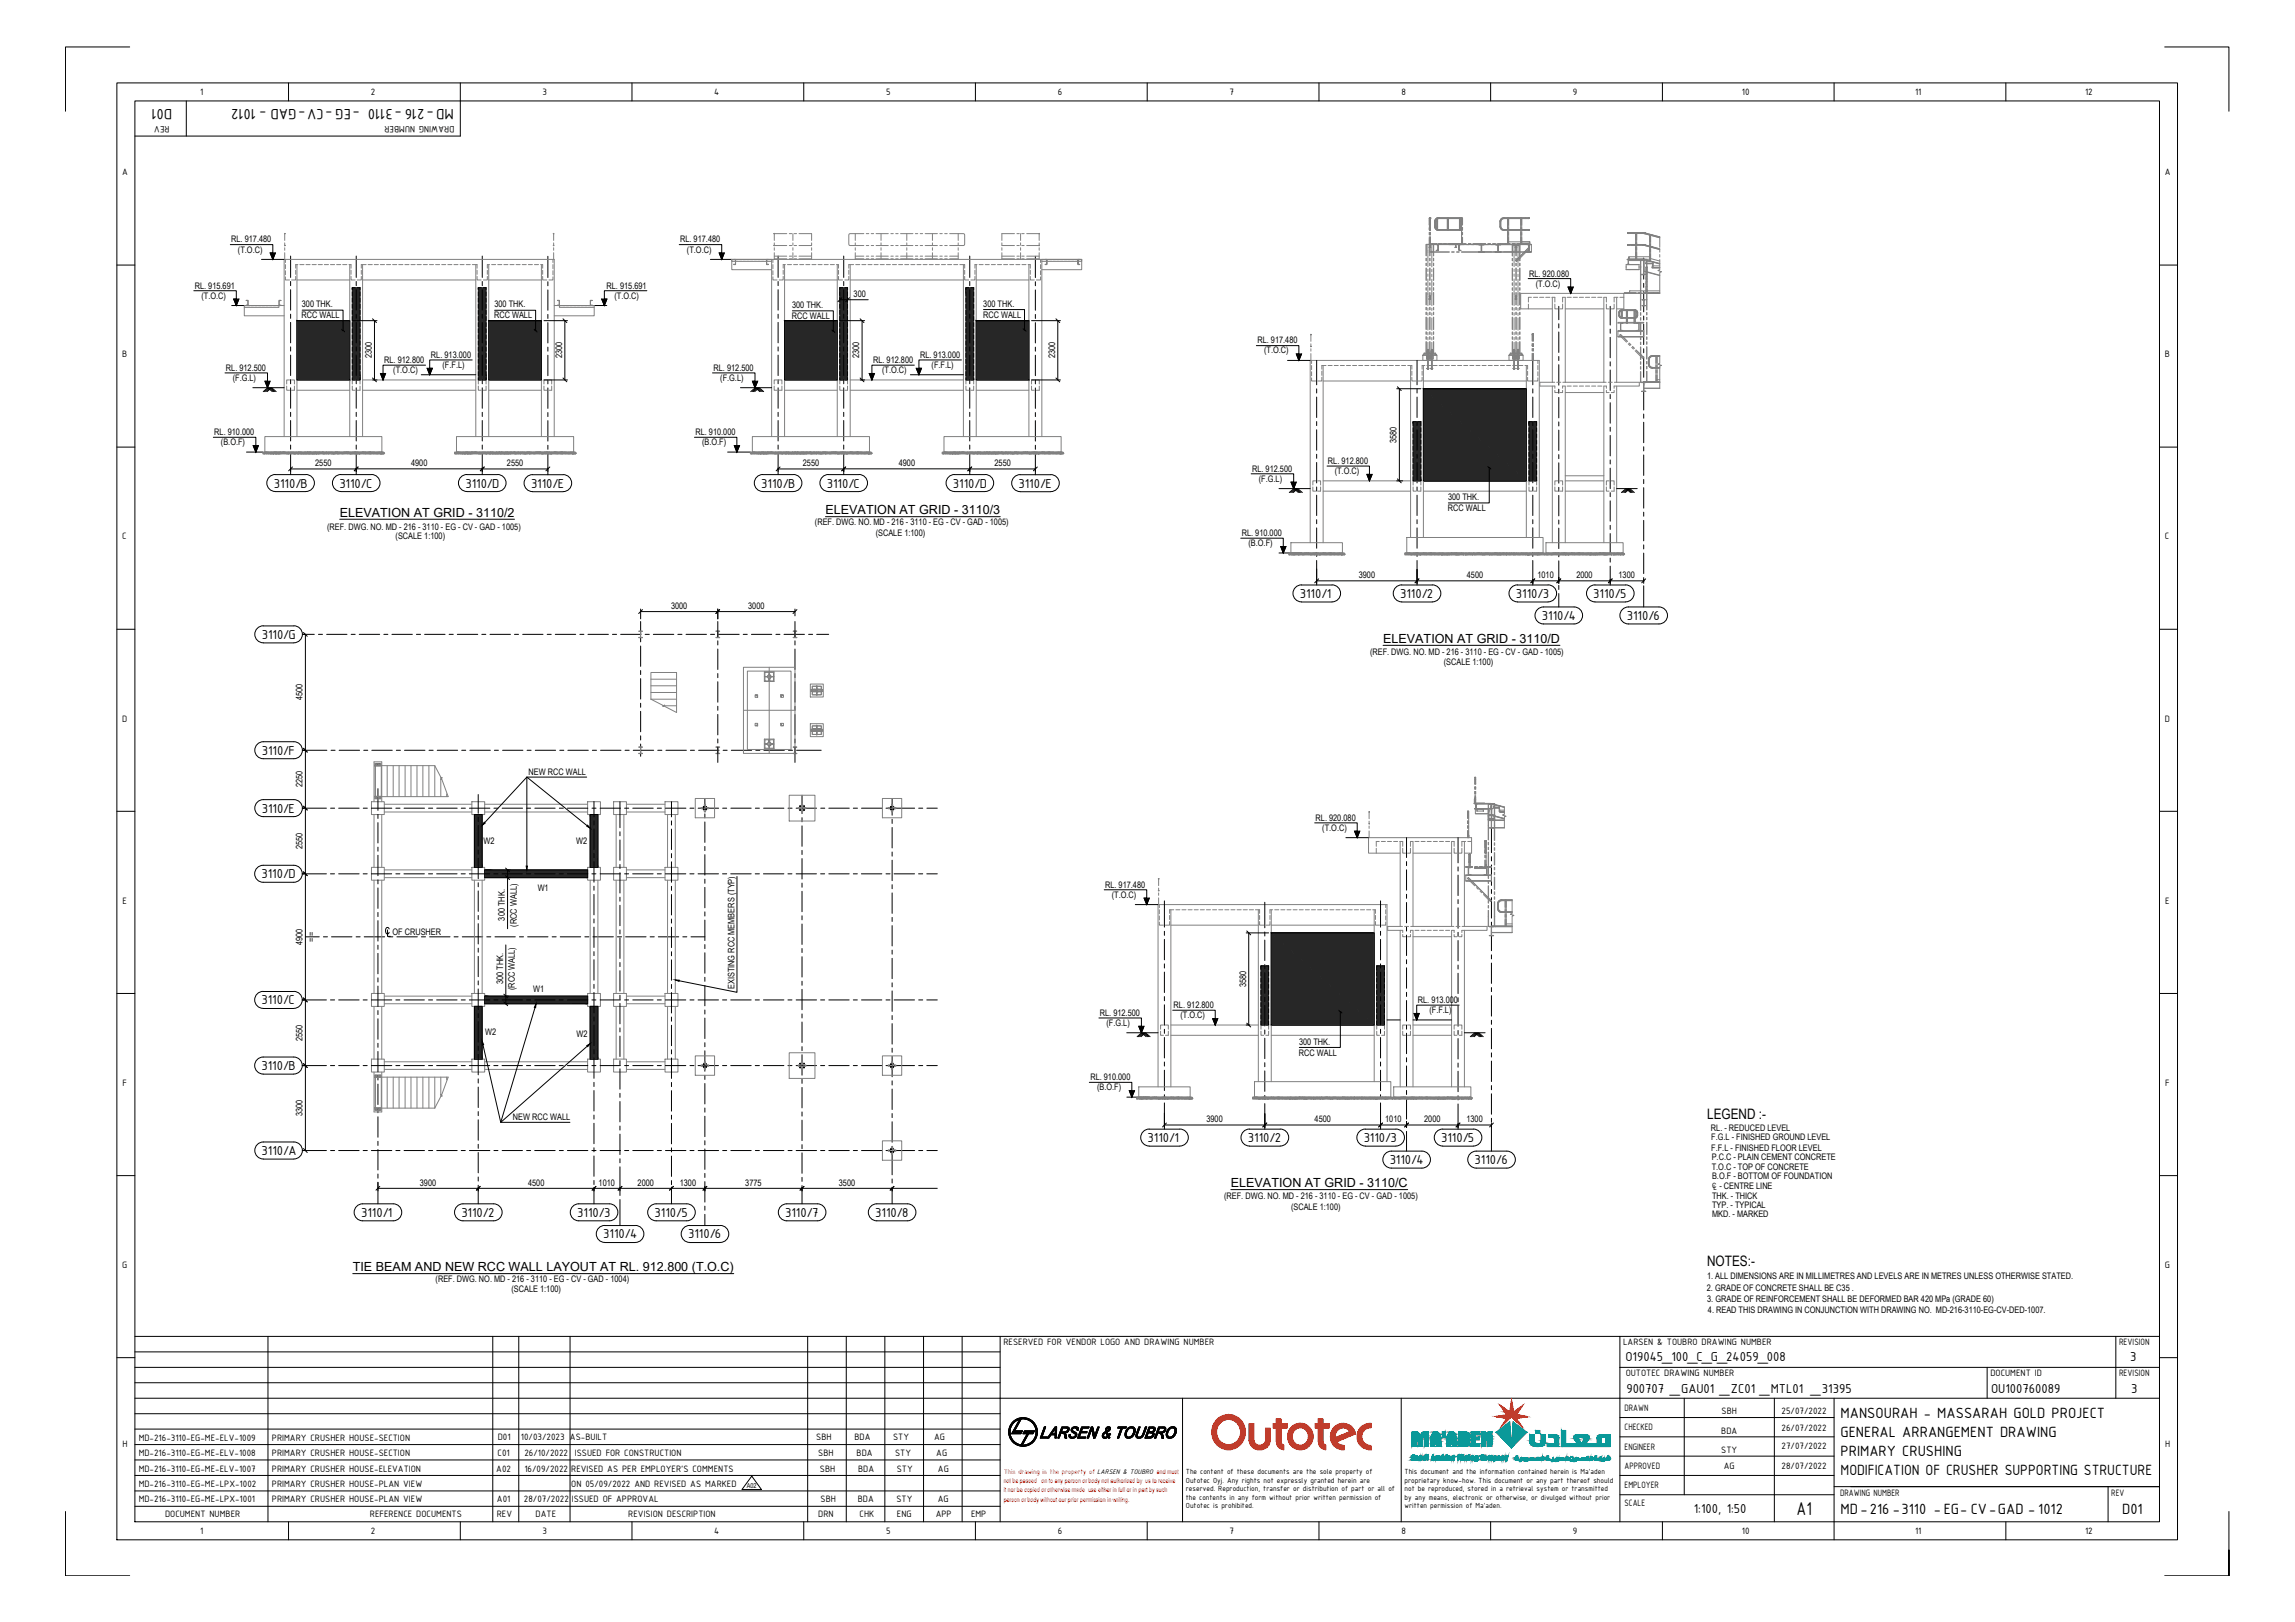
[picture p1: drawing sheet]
<svg xmlns="http://www.w3.org/2000/svg" width="841mm" height="594mm" viewBox="0 0 841 594" stroke-linecap="round" stroke-linejoin="round" font-family="sans-serif">
<defs><g id="words">
<text font-size="7.3" x="658.4" y="554.8">A1</text>
<g font-size="5.9">
<text x="63.1" y="39.8" transform="rotate(-180 63.1 39.8)">D01</text>
<text x="166.3" y="39.8" transform="rotate(-180 166.3 39.8)">MD-216 -3110 -EG -CV-GAD - 1012</text>
<text x="674.5" y="519.2">MANSOURAH - MASSARAH GOLD PROJECT</text>
<text x="674.5" y="526.3">GENERAL ARRANGEMENT DRAWING</text>
<text x="674.5" y="533.3">PRIMARY CRUSHING</text>
<text x="674.5" y="540.4">MODIFICATION OF CRUSHER SUPPORTING STRUCTURE</text>
<text x="674.5" y="554.5">MD-216 -3110 -EG- CV-GAD - 1012</text>
<text x="777.7" y="554.5">D01</text>
</g>
<g font-size="5.3">
<text x="625.6" y="409.8">LEGEND :-</text>
<text x="625.6" y="463.8">NOTES:-</text>
</g>
<g font-size="5.1">
<text x="100.3" y="178.6">3110/B</text>
<text x="124.4" y="178.6">3110/C</text>
<text x="170.5" y="178.6">3110/D</text>
<text x="194.6" y="178.6">3110/E</text>
<text x="279" y="178.6">3110/B</text>
<text x="303" y="178.6">3110/C</text>
<text x="349.2" y="178.6">3110/D</text>
<text x="373.2" y="178.6">3110/E</text>
<text x="476.3" y="219">3110/1</text>
<text x="513.1" y="219">3110/2</text>
<text x="555.5" y="219">3110/3</text>
<text x="583.9" y="219">3110/5</text>
<text x="565.1" y="227">3110/4</text>
<text x="596.2" y="227">3110/6</text>
<text x="95.9" y="234">3110/G</text>
<text x="95.9" y="276.4">3110/F</text>
<text x="95.9" y="297.6">3110/E</text>
<text x="95.8" y="321.7">3110/D</text>
<text x="95.8" y="367.9">3110/C</text>
<text x="95.8" y="391.9">3110/B</text>
<text x="420.6" y="418.3">3110/1</text>
<text x="457.3" y="418.3">3110/2</text>
<text x="499.7" y="418.3">3110/3</text>
<text x="528.1" y="418.3">3110/5</text>
<text x="95.9" y="423.1">3110/A</text>
<text x="509.3" y="426.4">3110/4</text>
<text x="540.4" y="426.4">3110/6</text>
<text x="132.3" y="445.7">3110/1</text>
<text x="169.1" y="445.7">3110/2</text>
<text x="211.5" y="445.7">3110/3</text>
<text x="239.9" y="445.7">3110/5</text>
<text x="287.7" y="445.7">3110/7</text>
<text x="320.7" y="445.7">3110/8</text>
<text x="221.1" y="453.6">3110/4</text>
<text x="252.2" y="453.6">3110/6</text>
<text x="595.7" y="498.4">O19045_100_C_G_24059_008</text>
<text x="780.7" y="498.4">3</text>
<text x="596" y="510.2">900707 _GAU01 _ZC01 _MTL01 _31395</text>
<text x="729.6" y="510.2">OU100760089</text>
<text x="781" y="510.2">3</text>
<text x="620.7" y="554.1">1:100, 1:50</text>
</g>
<g font-size="4.6">
<text x="124.5" y="189.2">ELEVATION AT GRID - 3110/2</text>
<text x="302.5" y="188.3">ELEVATION AT GRID - 3110/3</text>
<text x="506.8" y="235.4">ELEVATION AT GRID - 3110/D</text>
<text x="451" y="434.7">ELEVATION AT GRID - 3110/C</text>
<text x="129.3" y="465.5">TIE BEAM AND NEW RCC WALL LAYOUT AT RL. 912.800 (T.O.C)</text>
</g>
<g font-size="3.7">
<text x="73.4" y="34.8">1</text>
<text x="135.9" y="34.8">2</text>
<text x="198.8" y="34.7">3</text>
<text x="261.7" y="34.8">4</text>
<text x="324.7" y="34.7">5</text>
<text x="387.7" y="34.8">6</text>
<text x="450.6" y="34.8">7</text>
<text x="513.5" y="34.8">8</text>
<text x="576.4" y="34.7">9</text>
<text x="638.3" y="34.8">10</text>
<text x="701.8" y="34.8">11</text>
<text x="764.1" y="34.8">12</text>
<text x="62.1" y="46.3" transform="rotate(-180 62.1 46.3)">REV</text>
<text x="166.5" y="46.3" transform="rotate(-180 166.5 46.3)">DRAWING NUMBER</text>
<text x="44.7" y="64.2">A</text>
<text x="793.3" y="64.2">A</text>
<text x="44.8" y="130.9">B</text>
<text x="793.4" y="130.9">B</text>
<text x="44.8" y="197.6">C</text>
<text x="793.4" y="197.6">C</text>
<text x="44.7" y="264.3">D</text>
<text x="793.3" y="264.3">D</text>
<text x="44.9" y="331">E</text>
<text x="793.4" y="331">E</text>
<text x="44.9" y="397.7">F</text>
<text x="793.5" y="397.7">F</text>
<text x="44.8" y="464.4">G</text>
<text x="793.4" y="464.4">G</text>
<text x="367.7" y="492.8">RESERVED FOR VENDOR LOGO AND DRAWING NUMBER</text>
<text x="594.8" y="492.8">LARSEN &amp; TOUBRO DRAWING NUMBER</text>
<text x="776.5" y="492.8">REVISION</text>
<text x="595.7" y="504.1">OUTOTEC DRAWING NUMBER</text>
<text x="729.4" y="504.1">DOCUMENT ID</text>
<text x="776.5" y="504.1">REVISION</text>
<text x="595.3" y="516.8">DRAWN</text>
<text x="630.9" y="518">SBH</text>
<text x="652.9" y="518">25/07/2022</text>
<text x="50.8" y="527.7">MD-216-3110-EG-ME-ELV-1009</text>
<text x="99.6" y="527.7">PRIMARY CRUSHER HOUSE-SECTION</text>
<text x="182.4" y="527.3">D01</text>
<text x="190.9" y="527.3">10/03/2023 AS-BUILT</text>
<text x="299.1" y="527.3">SBH</text>
<text x="313.1" y="527.3">BDA</text>
<text x="327.3" y="527.3">STY</text>
<text x="342.3" y="527.3">AG</text>
<text x="595.3" y="523.9">CHECKED</text>
<text x="630.8" y="525.1">BDA</text>
<text x="652.9" y="524">26/07/2022</text>
<text x="44.9" y="530.1">H</text>
<text x="50.8" y="533.3">MD-216-3110-EG-ME-ELV-1008</text>
<text x="99.6" y="533.3">PRIMARY CRUSHER HOUSE-SECTION</text>
<text x="182.3" y="533.3">C01</text>
<text x="192.2" y="533.3">26/10/2022</text>
<text x="210.6" y="533.3">ISSUED FOR CONSTRUCTION</text>
<text x="299.8" y="533.3">SBH</text>
<text x="313.9" y="533.3">BDA</text>
<text x="328" y="533.3">STY</text>
<text x="343.1" y="533.3">AG</text>
<text x="595.3" y="531">ENGINEER</text>
<text x="630.8" y="532.1">STY</text>
<text x="652.9" y="530.8">27/07/2022</text>
<text x="793.4" y="530.1">H</text>
<text x="50.8" y="539">MD-216-3110-EG-ME-ELV-1007</text>
<text x="99.6" y="539">PRIMARY CRUSHER HOUSE-ELEVATION</text>
<text x="181.8" y="539">A02</text>
<text x="192.2" y="539">16/09/2022</text>
<text x="209.3" y="539">REVISED AS PER EMPLOYER'S COMMENTS</text>
<text x="300.5" y="539">SBH</text>
<text x="314.5" y="539">BDA</text>
<text x="328.6" y="539">STY</text>
<text x="343.7" y="539">AG</text>
<text x="595.3" y="538">APPROVED</text>
<text x="631.7" y="538.2">AG</text>
<text x="652.9" y="538">28/07/2022</text>
<text x="50.8" y="544.6">MD-216-3110-EG-ME-LPX-1002</text>
<text x="99.6" y="544.6">PRIMARY CRUSHER HOUSE-PLAN VIEW</text>
<text x="209.4" y="544.6">ON 05/09/2022 AND REVISED AS MARKED</text>
<text x="595.3" y="545.1">EMPLOYER</text>
<text x="50.8" y="550.3">MD-216-3110-EG-ME-LPX-1001</text>
<text x="99.6" y="550.3">PRIMARY CRUSHER HOUSE-PLAN VIEW</text>
<text x="182.1" y="550.3">A01</text>
<text x="192" y="550.3">28/07/2022</text>
<text x="209.5" y="550.3">ISSUED OF APPROVAL</text>
<text x="300.7" y="550.3">SBH</text>
<text x="314.4" y="550.3">BDA</text>
<text x="328.5" y="550.3">STY</text>
<text x="343.6" y="550.3">AG</text>
<text x="595.3" y="551.6">SCALE</text>
<text x="674.3" y="548">DRAWING NUMBER</text>
<text x="773.7" y="548">REV</text>
<text x="60.5" y="555.7">DOCUMENT NUMBER</text>
<text x="135.6" y="555.7">REFERENCE DOCUMENTS</text>
<text x="182" y="555.7">REV</text>
<text x="196.3" y="555.7">DATE</text>
<text x="230.2" y="555.7">REVISION DESCRIPTION</text>
<text x="299.9" y="555.7">DRN</text>
<text x="315" y="555.7">CHK</text>
<text x="328.7" y="555.7">ENG</text>
<text x="342.9" y="555.7">APP</text>
<text x="355.8" y="555.7">EMP</text>
<text x="73.4" y="561.7">1</text>
<text x="135.9" y="561.8">2</text>
<text x="198.8" y="561.7">3</text>
<text x="261.7" y="561.7">4</text>
<text x="324.7" y="561.7">5</text>
<text x="387.7" y="561.8">6</text>
<text x="450.6" y="561.7">7</text>
<text x="513.5" y="561.7">8</text>
<text x="576.4" y="561.9">9</text>
<text x="638.3" y="561.7">10</text>
<text x="701.8" y="561.7">11</text>
<text x="764.1" y="561.8">12</text>
</g>
<g font-size="3.3">
<text x="84.7" y="88.8">RL. 917.480</text>
<text x="249.2" y="88.8">RL. 917.480</text>
<text x="87.2" y="92.5">(T.O.C)</text>
<text x="251.7" y="92.5">(T.O.C)</text>
<text x="560.4" y="101.3">RL. 920.080</text>
<text x="71.4" y="105.7">RL. 915.691</text>
<text x="222.3" y="105.7">RL. 915.691</text>
<text x="562.8" y="105">(T.O.C)</text>
<text x="73.8" y="109.4">(T.O.C)</text>
<text x="110.6" y="112.6">300 THK.</text>
<text x="181.2" y="112.6">300 THK.</text>
<text x="225.2" y="109.4">(T.O.C)</text>
<text x="290.3" y="112.8">300 THK.</text>
<text x="312.8" y="108.8">300</text>
<text x="360.3" y="112.4">300 THK.</text>
<text x="110.5" y="116.6">RCC WALL</text>
<text x="181" y="116.6">RCC WALL</text>
<text x="290.2" y="116.8">RCC WALL</text>
<text x="360.2" y="116.3">RCC WALL</text>
<text x="460.8" y="125.8">RL. 917.480</text>
<text x="136.3" y="131.3" transform="rotate(-90 136.3 131.3)">2300</text>
<text x="157.9" y="131.1">RL. 913.000</text>
<text x="206" y="131.3" transform="rotate(-90 206 131.3)">2300</text>
<text x="314.9" y="131.3" transform="rotate(-90 314.9 131.3)">2300</text>
<text x="337.2" y="131.1">RL. 913.000</text>
<text x="386.7" y="131.3" transform="rotate(-90 386.7 131.3)">2300</text>
<text x="463.2" y="129.5">(T.O.C)</text>
<text x="82.8" y="135.8">RL. 912.500</text>
<text x="140.8" y="132.9">RL. 912.800</text>
<text x="144.1" y="136.6">(T.O.C)</text>
<text x="162.2" y="134.8">(F.F.L)</text>
<text x="261.5" y="135.8">RL. 912.500</text>
<text x="319.9" y="132.9">RL. 912.800</text>
<text x="323.2" y="136.6">(T.O.C)</text>
<text x="341.4" y="134.8">(F.F.L)</text>
<text x="85.3" y="139.5">(F.G.L)</text>
<text x="263.9" y="139.5">(F.G.L)</text>
<text x="78.5" y="159.4">RL. 910.000</text>
<text x="254.8" y="159.4">RL. 910.000</text>
<text x="81" y="163">(B.O.F)</text>
<text x="257.3" y="163">(B.O.F)</text>
<text x="511.8" y="162.2" transform="rotate(-90 511.8 162.2)">3580</text>
<text x="115.5" y="170.7">2550</text>
<text x="150.7" y="170.7">4900</text>
<text x="185.8" y="170.7">2550</text>
<text x="294.2" y="170.7">2550</text>
<text x="329.3" y="170.7">4900</text>
<text x="364.4" y="170.7">2550</text>
<text x="458.8" y="172.7">RL. 912.500</text>
<text x="486.6" y="169.9">RL. 912.800</text>
<text x="489.1" y="173.6">(T.O.C)</text>
<text x="461.3" y="176.5">(F.G.L)</text>
<text x="530.6" y="183.2">300 THK.</text>
<text x="530.5" y="187.2">RCC WALL</text>
<text x="119.9" y="194">(REF. DWG. NO. MD - 216 - 3110 - EG - CV - GAD - 1005)</text>
<text x="145" y="197.4">(SCALE 1:100)</text>
<text x="298.6" y="192.4">(REF. DWG. NO. MD - 216 - 3110 - EG - CV - GAD - 1005)</text>
<text x="320.9" y="196.1">(SCALE 1:100)</text>
<text x="455.1" y="196.3">RL. 910.000</text>
<text x="457.5" y="200">(B.O.F)</text>
<text x="497.9" y="211.7">3900</text>
<text x="537.5" y="211.7">4500</text>
<text x="563.4" y="211.7">1010</text>
<text x="577.7" y="211.7">2000</text>
<text x="593.1" y="211.7">1300</text>
<text x="245.9" y="223">3000</text>
<text x="274.2" y="223">3000</text>
<text x="502.1" y="240">(REF. DWG. NO. MD - 216 - 3110 - EG - CV - GAD - 1005)</text>
<text x="529.1" y="243.4">(SCALE 1:100)</text>
<text x="110.9" y="256.5" transform="rotate(-90 110.9 256.5)">4500</text>
<text x="193.7" y="283.9">NEW RCC WALL</text>
<text x="110.9" y="288.3" transform="rotate(-90 110.9 288.3)">2250</text>
<text x="482.1" y="300.6">RL. 920.080</text>
<text x="484.6" y="304.3">(T.O.C)</text>
<text x="110.9" y="311" transform="rotate(-90 110.9 311)">2550</text>
<text x="177.2" y="309.1">W2</text>
<text x="211.1" y="309.1">W2</text>
<text x="197" y="326.4">W1</text>
<text x="405" y="325.1">RL. 917.480</text>
<text x="407.4" y="328.8">(T.O.C)</text>
<text x="185" y="337.2" transform="rotate(-90 185 337.2)">300 THK.</text>
<text x="189.3" y="339.4" transform="rotate(-90 189.3 339.4)">(RCC WALL)</text>
<text x="110.9" y="346.1" transform="rotate(-90 110.9 346.1)">4900</text>
<text x="115.2" y="345.1" transform="rotate(-90 115.2 345.1)">= =</text>
<text x="143.8" y="342.6">OF CRUSHER</text>
<text x="184.3" y="360.4" transform="rotate(-90 184.3 360.4)">300 THK.</text>
<text x="188.7" y="362.6" transform="rotate(-90 188.7 362.6)">(RCC WALL)</text>
<text x="195.4" y="363.3">W1</text>
<text x="269.2" y="362.3" transform="rotate(-90 269.2 362.3)">EXISTING RCC MEMBERS (TYP)</text>
<text x="456.6" y="361.5" transform="rotate(-90 456.6 361.5)">3580</text>
<text x="430.1" y="369.2">RL. 912.800</text>
<text x="519.6" y="367.3">RL. 913.000</text>
<text x="523.8" y="371">(F.F.L)</text>
<text x="403" y="372.1">RL. 912.500</text>
<text x="405.5" y="375.8">(F.G.L)</text>
<text x="432.6" y="372.9">(T.O.C)</text>
<text x="110.9" y="381.2" transform="rotate(-90 110.9 381.2)">2550</text>
<text x="177.8" y="379">W2</text>
<text x="211.2" y="379.8">W2</text>
<text x="476.1" y="382.6">300 THK.</text>
<text x="476" y="386.6">RCC WALL</text>
<text x="399.6" y="395.6">RL. 910.000</text>
<text x="402" y="399.3">(B.O.F)</text>
<text x="110.9" y="408.8" transform="rotate(-90 110.9 408.8)">3300</text>
<text x="188" y="410.4">NEW RCC WALL</text>
<text x="442.1" y="411.1">3900</text>
<text x="481.7" y="411.1">4500</text>
<text x="507.6" y="411.1">1010</text>
<text x="521.9" y="411.1">2000</text>
<text x="537.4" y="411.1">1300</text>
<text x="627" y="414.4">RL. - REDUCED LEVEL</text>
<text x="627.1" y="417.6">F.G.L - FINISHED GROUND LEVEL</text>
<text x="627.1" y="421.4">F.F.L - FINISHED FLOOR LEVEL</text>
<text x="627.3" y="424.8">P.C.C - PLAIN CEMENT CONCRETE</text>
<text x="627.3" y="428.7">T.O.C - TOP OF CONCRETE</text>
<text x="627.4" y="431.9">B.O.F - BOTTOM OF FOUNDATION</text>
<text x="153.9" y="434.2">3900</text>
<text x="193.5" y="434.2">4500</text>
<text x="219.4" y="434.2">1010</text>
<text x="233.7" y="434.2">2000</text>
<text x="249.1" y="434.2">1300</text>
<text x="273.1" y="434.2">3775</text>
<text x="307.4" y="434.2">3500</text>
<text x="630.1" y="435.5">- CENTRE LINE</text>
<text x="448.6" y="439.3">(REF. DWG. NO. MD - 216 - 3110 - EG - CV - GAD - 1005)</text>
<text x="473.1" y="443.3">(SCALE 1:100)</text>
<text x="627.4" y="439.1">THK. - THICK</text>
<text x="627.4" y="442.5">TYP. - TYPICAL</text>
<text x="627.4" y="445.8">MKD. - MARKED</text>
<text x="159.6" y="469.7">(REF. DWG. NO. MD - 216 - 3110 - EG - CV - GAD - 1004)</text>
<text x="187.4" y="473.2">(SCALE 1:100)</text>
<text x="625.5" y="472.8">2. GRADE OF CONCRETE SHALL BE C35 .</text>
<text x="625.6" y="468.6">1. ALL DIMENSIONS ARE IN MILLIMETRES AND LEVELS ARE IN METRES UNLESS OTHERWISE STATED.</text>
<text x="625.6" y="476.8">3. GRADE OF REINFORCEMENT SHALL BE DEFORMED BAR 420 MPa (GRADE 60)</text>
<text x="625.9" y="480.8">4. READ THIS DRAWING IN CONJUNCTION WITH DRAWING NO. MD-216-3110-EG-CV-DED-1007.</text>
</g>
<g font-size="2.9">
<text x="434.6" y="539.9">The content of these documents are the sole property of</text>
<text x="514.7" y="539.9">This document and the information contained herein is Ma'aden</text>
<text x="434.6" y="543.1">Outotec Oyj. Any rights not expressly granted herein are</text>
<text x="514.7" y="543.1">proprietary know-how. This document or any part thereof should</text>
<text x="434.6" y="546.2">reserved. Reproduction, transfer or distribution of part or all of</text>
<text x="434.6" y="549.4">the contents in any form without prior written permission of</text>
<text x="514.7" y="546.2">not be reproduced, stored in a retrieval system or transmitted</text>
<text x="514.7" y="549.4">by any means, electronic or otherwise, or divulged without prior</text>
<text x="434.6" y="552.5">Outotec is prohibited.</text>
<text x="514.7" y="552.5">written permission of Ma'aden.</text>
</g>
<text font-size="2.6" x="627.5" y="435.1">CL</text>
<text font-size="2.6" fill="#f00" x="367.9" y="539.7">This drawing is the property of LARSEN &amp; TOUBRO and must</text>
<text font-size="2.5" x="273.7" y="544.9">A02</text>
<g font-size="2.4" fill="#f00">
<text x="367.8" y="543.2">not be passed on to any person or body not authorized by us to receive</text>
<text x="367.8" y="546.5">it nor be copied or otherwise made use either in full or in part by such</text>
<text x="367.8" y="550">person or body without our prior permission in writing.</text>
</g>
</g></defs>
<!-- layer: Hatch -->
<g fill="#272727" stroke="#272727" stroke-width=".37">
<path d="M216.3 298.3h2.8z"/>
<path d="M216.3 298.3h2.8v19.4z"/>
<path d="M173.8 298.3h2.9z"/>
<path d="M173.8 298.3h2.9v19.4z"/>
<path d="M216.3 368.6h2.8z"/>
<path d="M216.3 368.6h2.8v19.3z"/>
<path d="M173.8 368.6h2.9z"/>
<path d="M173.8 368.6h2.9v19.3z"/>
<path d="M465.9 341.7l37.7-.1z"/>
<path d="M465.9 341.7h37.7v33.7z"/>
<path d="M521.6 142.4l37.7-.1z"/>
<path d="M521.6 142.4h37.7v33.7z"/>
<path d="M216.3 317.7h2.8zM216.3 298.3l2.8 19.4h-2.8z"/>
<path d="M173.8 317.7h2.9zM173.8 298.3l2.9 19.4h-2.9z"/>
<path d="M177.6 318.6l37.7 2.9v-2.9zM177.6 318.6l37.7 2.9h-37.7z"/>
<path d="M216.3 387.9h2.8zM216.3 368.6l2.8 19.3h-2.8z"/>
<path d="M173.8 387.9h2.9zM173.8 368.6l2.9 19.3h-2.9z"/>
<path d="M177.6 364.8l37.7 2.8v-2.8zM177.6 364.8l37.7 2.8h-37.7z"/>
<path d="M354 105.4l2.8 33.8v-33.8zM354 105.4l2.8 33.8h-2.8z"/>
<path d="M307.7 105.4l2.9 33.8v-33.8zM307.7 105.4l2.9 33.8h-2.9z"/>
<path d="M175.3 105.4l2.8 33.8v-33.8zM175.3 105.4l2.8 33.8h-2.8z"/>
<path d="M129.1 105.4l2.8 33.8v-33.8zM129.1 105.4l2.8 33.8h-2.8z"/>
<path d="M287.5 117.4l19.3 21.8v-21.8zM287.5 117.4l19.3 21.8h-19.3z"/>
<path d="M357.7 117.4l19.3 21.8v-21.8zM357.7 117.4l19.3 21.8h-19.3z"/>
<path d="M179.1 117.4l19.3 21.8v-21.8zM179.1 117.4l19.3 21.8h-19.3z"/>
<path d="M108.8 117.4l19.4 21.8v-21.8zM108.8 117.4l19.4 21.8h-19.4z"/>
<path d="M504.5 353.8l2.9 21.6v-21.6zM504.5 353.8l2.9 21.6h-2.9z"/>
<path d="M462.1 353.8l2.8 21.6v-21.6zM462.1 353.8l2.8 21.6h-2.8z"/>
<path d="M465.9 341.7v33.7h37.7zM465.9 375.4h37.7z"/>
<path d="M560.3 154.4l2.8 21.7v-21.7zM560.3 154.4l2.8 21.7h-2.8z"/>
<path d="M517.8 154.4l2.9 21.7v-21.7zM517.8 154.4l2.9 21.7h-2.9z"/>
<path d="M521.6 142.4v33.7h37.7zM521.6 176.1h37.7z"/>
</g>
<!-- layer: CI-NEWLINES -->
<g fill="none" stroke="#808080" stroke-width=".37">
<path d="M104.6 95v1.2M104.6 96.9v1.5M104.6 99.2v1.4M108.4 99v1.5M108.8 96.9v63M109.2 96.9h-.8v1.3M109.9 96.9h1.5M112.1 96.9h1.6M114.4 96.9h1.5M116.6 96.9h1.5M118.9 96.9h1.5M121.1 96.9h1.5"/>
<path d="M123.3 96.9h1.6M125.6 96.9h1.5M127.9 96.9h.7v1.3M128.2 96.9v63M128.6 99v1.5M132.4 99v1.5M132.9 96.9v63M134.2 96.9h-1.8v1.3M134.9 96.9h1.5M137.1 96.9h1.6M139.4 96.9h1.5M141.6 96.9h1.6"/>
<path d="M143.9 96.9h1.5M146.1 96.9h1.5M148.4 96.9h1.5M150.6 96.9h1.5M152.9 96.9h1.5M155.1 96.9h1.5M157.4 96.9h1.5M159.6 96.9h1.5M161.9 96.9h1.5M164.1 96.9h1.5M166.4 96.9h1.4M168.6 96.9h1.5"/>
<path d="M170.8 96.9h1.5M173.1 96.9h1.7v1.3M174.4 96.9v63M174.8 99v1.5M178.6 99v1.5M179.1 96.9v63M179.4 96.9h-.8v1.3M180.2 96.9h1.4M182.4 96.9h1.5M184.6 96.9h1.5M186.9 96.9h1.5M189.1 96.9h1.5"/>
<path d="M191.4 96.9h1.5M193.6 96.9h1.5M195.9 96.9h1.4M198.1 96.9h.8v1.3M198.4 96.9v63M198.9 99v1.5M202.6 95v1.2M202.6 96.9v1.5M202.6 99.2v1.4M282.8 95h-14.6v3.8h14.6M282.8 95h99M282.8 95v64.9"/>
<path d="M283.2 95v1.2M283.2 96.9v1.5M283.2 99.2v1.4M287 99v1.5M287.5 96.9v63M287.8 96.9h-.8v1.3M288.6 96.9h1.5M290.8 96.9h1.5M293.1 96.9h1.4M295.3 96.9h1.5M297.5 96.9h1.5M299.8 96.9h1.5"/>
<path d="M302 96.9h1.5M304.3 96.9h1.5M306.5 96.9h.8v1.3M306.8 96.9v63M307.3 99v1.5M311.1 99v1.5M311.6 96.9v63M312.8 96.9h-1.7v1.3M313.6 96.9h1.5M315.8 96.9h1.5M318.1 96.9h1.5M320.3 96.9h1.5"/>
<path d="M322.6 96.9h1.4M324.8 96.9h1.5M327.1 96.9h1.4M329.3 96.9h1.5M331.5 96.9h1.5M333.8 96.9h1.5M336 96.9h1.5M338.3 96.9h1.5M340.5 96.9h1.5M342.8 96.9h1.4M345 96.9h1.5M347.2 96.9h1.5"/>
<path d="M349.5 96.9h1.5M351.7 96.9h1.8v1.3M353 96.9v63M353.5 99v1.5M357.3 99v1.5M357.7 96.9v63M358 96.9h-.7v1.3M358.8 96.9h1.5M361 96.9h1.5M363.3 96.9h1.5M365.5 96.9h1.5M367.8 96.9h1.5"/>
<path d="M370 96.9h1.5M372.3 96.9h1.4M374.5 96.9h1.5M376.8 96.9h.8v1.3M377 96.9v63M377.6 99v1.5M381.3 95v1.2M381.3 96.9v1.5M381.3 99.2v1.4M381.8 95h14.6v3.8h-14.6M381.8 95v64.9M104.1 111.9h-14.6v3.8h14.6"/>
<path d="M104.6 101.4v1.1h1.5M108.4 101.2v1.3h-1.6M108.8 102.5h19.4M128.6 101.2v1.3h1.6M132.4 101.2v1.3h-1.5M132.9 102.5h41.5M174.8 101.2v1.3h1.5M178.6 101.2v1.3h-1.5M179.1 102.5h19.3M198.9 101.2v1.3h1.5M202.6 101.4v1.1h-1.4M203.1 111.9h14.6v3.8h-14.6"/>
<path d="M283.2 101.4v1.1h1.6M287 101.2v1.3h-1.5M287.5 102.5h19.3M307.3 101.2v1.3h1.5M311.1 101.2v1.3h-1.5M311.6 102.5h41.4M353.5 101.2v1.3h1.5M357.3 101.2v1.3h-1.5M357.7 102.5h19.3M377.6 101.2v1.3h1.4M381.3 101.4v1.1h-1.5M560.1 111.4v1.7h-2.8v-5.6h37.8v5.6h-2.7"/>
<path d="M560.1 113.1h8.8M561.2 108.9h-1.1v1.7M562 108.9h1.5M564.2 108.9h1.5M566.4 108.9h1.6M568.7 108.9h1.1v1.7M568.9 108.9v31.1M569.8 111.4v1.7h1.1M572.6 111.4v1.7h-1M572.6 110.6v-1.7h1v31.1M573.6 113.1h14.1M574.3 108.9h1.5"/>
<path d="M576.5 108.9h1.5M578.8 108.9h1.5M581 108.9h1.5M583.3 108.9h1.5M585.5 108.9h1.5M587.7 108.9v31.1M587.8 108.9h.9v1.7M588.7 111.4v1.7h1M591.5 111.4v1.7h-1M592.4 108.9v31.1M592.9 108.9h-1.4v1.7M593.6 108.9h1.5"/>
<path d="M106.1 139.2h-1v1.4M106.8 139.2h1.1v1.4M108.8 139.2h19.4M130.2 139.2h-1.1v1.4M130.9 139.2h1v1.4M132.9 139.2h41.5M176.3 139.2h-1v1.4M177.1 139.2h1v1.4M179.1 139.2h19.3M200.4 139.2h-1.1v1.4M201.2 139.2h1v1.4M284.8 139.2h-1.1v1.4"/>
<path d="M285.5 139.2h1v1.4M287.5 139.2h19.3M308.8 139.2h-1.1v1.4M309.6 139.2h1v1.4M311.6 139.2h41.4M355 139.2h-1v1.4M355.8 139.2h1v1.4M357.7 139.2h19.3M379 139.2h-1v1.4M379.8 139.2h1.1v1.4M480.6 138.4v1.1h1.5M480.6 132v1.2"/>
<path d="M480.6 133.9v1.5M480.6 136.2v1.4M484.4 138.2v1.3h-1.5M484.4 135.9v1.6M484.9 139.5h32M484.9 133.9v64.9M485.9 133.9h-1.5v1.3M486.7 133.9h1.5M488.9 133.9h1.5M491.2 133.9h1.5M493.4 133.9h1.5M495.7 133.9h1.4"/>
<path d="M497.9 133.9h1.5M500.2 133.9h1.4M502.4 133.9h1.5M504.6 133.9h1.5M506.9 133.9h1.5M509.1 133.9h1.5M511.4 133.9h1.5M513.6 133.9h1.5M515.9 133.9h1.5v1.3M516.9 133.9v63M517.4 138.2v1.3h1.5M517.4 135.9v1.6"/>
<path d="M521.2 138.2v1.3h-1.5M521.2 135.9v1.6M521.6 139.5h37.7M521.6 133.9v63M522.2 133.9h-1v1.3M522.9 133.9h1.5M525.1 133.9h1.6M527.4 133.9h1.5M529.6 133.9h1.5M531.9 133.9h1.5M534.1 133.9h1.5M536.4 133.9h1.5"/>
<path d="M538.6 133.9h1.5M540.9 133.9h1.5M543.1 133.9h1.5M545.4 133.9h1.4M547.6 133.9h1.5M549.9 133.9h1.4M552.1 133.9h1.5M554.3 133.9h1.5M556.6 133.9h1.5M558.8 133.9h1v1.3M559.3 133.9v63M559.8 138.2v1.3h1.5"/>
<path d="M559.8 135.9v1.6M563.6 138.4v1.1h-1.5M563.6 132v1.2M563.6 133.9v1.5M563.6 136.2v1.4M97.1 159.9h42.8v5.7h-42.8zM104.1 159.9v-64.9h99v64.9M105.1 141.4v1.5h1M107.9 141.4v1.5h-1.1M108.8 142.9h19.4M129.1 141.4v1.5h1.1M131.9 141.4v1.5h-1"/>
<path d="M132.9 142.9h41.5M167.3 159.9h42.9v5.7h-42.9zM175.3 141.4v1.5h1M178.1 141.4v1.5h-1M179.1 142.9h19.3M199.3 141.4v1.5h1.1M202.2 141.4v1.5h-1M275.7 159.9h42.9v5.7h-42.9zM283.7 141.4v1.5h1.1M286.5 141.4v1.5h-1M287.5 142.9h19.3M307.7 141.4v1.5h1.1"/>
<path d="M310.6 141.4v1.5h-1M311.6 142.9h41.4M345.9 159.9h43v5.7h-43zM354 141.4v1.5h1M356.8 141.4v1.5h-1M357.7 142.9h19.3M378 141.4v1.5h1M380.9 141.4v1.5h-1.1M568.9 141.4v57.4M569.8 140h-5.5v1.4h5.5v.8M569.8 143v.8h1.1M570.5 140h1.5"/>
<path d="M572.6 143v.8h-1M572.6 142.2v-.8h1v57.4M572.7 140h15.9M573.6 143.8h14.1M574.3 141.4h1.5M576.5 141.4h1.5M578.8 141.4h1.5M581 141.4h1.5M583.3 141.4h1.5M585.5 141.4h1.5M587.7 141.4v57.4M587.8 141.4h.9v.8"/>
<path d="M588.7 143v.8h1M589.4 140h1.4M591.5 143v.8h-1M591.6 140h9.1v1.4h-9.2v.8M592.4 141.4v57.4M481.1 178.4v1.5h1M482.1 176.1h-1v1.5M482.9 176.1h1v1.5M483.9 178.4v1.5h-1M484.9 179.9h32M484.9 176.1h32M517.8 178.4v1.5h1.1"/>
<path d="M518.9 176.1h-1.1v1.5M519.7 176.1h1v1.5M520.7 178.4v1.5h-1M521.6 179.9h37.7M521.6 176.1h37.7M560.3 178.4v1.5h1M561.3 176.1h-1v1.5M562.1 176.1h1v1.5M563.1 178.4v1.5h-1M569.8 178.4v1.5h1.1M570.9 176.1h-1.1v1.5M571.6 176.1h1v1.5"/>
<path d="M572.6 178.4v1.5h-1M573.6 179.9h14.1M573.6 176.1h14.1M588.7 178.4v1.5h1M589.7 176.1h-1v1.5M590.5 176.1h1v1.5M591.5 178.4v1.5h-1M473.1 198.8h18.8v3.7h-18.8zM515.5 196.9h50v5.6h-50zM564.1 196.9v-64.9h-84v66.8M566.5 198.8h28.3v3.7h-28.3zM136.1 293.6h4.7v4.7h-4.7z"/>
<path d="M137.1 293.6v-14.6h2.8v14.6M137.1 298.3v19.4M137.5 280.4v11.4M139.7 280.4v11.4M139.9 298.3v19.4M140.8 297.4h32.1M140.8 294.6h32.1M141.9 280.4v11.4M144.1 280.4v11.4M146.2 280.4v11.4M148.4 280.4v11.4M150.6 280.4v11.4"/>
<path d="M152.8 280.4v11.4M155 280.4v11.4M157.2 280.4v11.4M159.3 280.4h-21.8v11.4M159.3 280.4l2.4 4.5 .4-.1-.6 .7 .4-.1 2.3 6.4h-26.7M159.3 280.4v11.4M161.5 284.7v7.1M163.7 290.8v1M172.9 293.6h4.7v4.7h-4.7zM177.6 297.4h37.7M177.6 294.6h37.7M215.3 293.6h4.7v4.7h-4.7z"/>
<path d="M224.9 293.6h4.7v4.7h-4.7zM225.8 298.3v19.4M228.6 298.3v19.4M229.6 297.4h14.1M229.6 294.6h14.1M243.7 293.6h4.7v4.7h-4.7zM244.6 298.3v19.4M247.5 298.3v19.4M254.8 292.5h7.1v7h-7.1zM258.1 294.6h.5v1.2h1.1v.4h-1.1v1.2h-.5v-1.2h-1.2v-.4h1.2zM289.2 291.3h9.4v9.4h-9.4zM292.5 295.8h1.2v-1.2h.5v1.2h1.1v.4h-1.1v1.2h-.5v-1.2h-1.2z"/>
<path d="M323.4 292.5h7v7h-7zM325.5 295.8h1.2v-1.2h.4v1.2h1.2v.4h-1.2v1.2h-.4v-1.2h-1.2zM136.1 317.7h4.7v4.7h-4.7zM140.8 318.6h32.1M172.9 317.7h4.7v4.7h-4.7zM215.3 317.7h4.7v4.7h-4.7zM224.9 317.7h4.7v4.7h-4.7zM229.6 318.6h14.1M243.7 317.7h4.7v4.7h-4.7zM504.3 310.7v1.8M505.4 308.2h-1.1v1.8M506.2 308.2h1.5"/>
<path d="M508.5 308.2h1.4M510.7 308.2h1.5M512.9 308.2h1.1v1.8M513.1 312.5h-11.6v-5.7h37.8v5.7h-2.7M513.1 308.2v31.1M514 310.7v1.8h1.1M516.9 310.7v1.8h-1.1M516.9 310v-1.8h.9v31.1M517.8 312.5h14.1M518.5 308.2h1.5M520.8 308.2h1.5M523 308.2h1.5"/>
<path d="M525.3 308.2h1.4M527.5 308.2h1.5M529.7 308.2h1.5M531.9 308.2v31.1M532 308.2h.9v1.8M532.9 310.7v1.8h1M535.7 310.7v1.8h-1M536.6 308.2v31.1M537.1 308.2h-1.4v1.8M537.9 308.2h1.4M137.1 322.4v41.5M139.9 322.4v41.5"/>
<path d="M140.8 321.5h32.1M173.8 322.4v41.5M176.7 322.4v41.5M216.3 322.4v41.5M219.1 322.4v41.5M225.8 322.4v41.5M228.6 322.4v41.5M229.6 321.5h14.1M244.6 322.4v41.5M247.5 322.4v41.5M424.8 337.7v1.2h1.6M424.8 331.3v1.2"/>
<path d="M424.8 333.2v1.5M424.8 335.5v1.4M428.6 337.5v1.4h-1.5M428.6 335.3v1.5M429.1 338.9h32M429.1 333.2v64.9M430.1 333.2h-1.5v1.3M430.9 333.2h1.5M433.1 333.2h1.5M435.4 333.2h1.5M437.6 333.2h1.5M439.9 333.2h1.5"/>
<path d="M442.1 333.2h1.5M444.4 333.2h1.4M446.6 333.2h1.5M448.8 333.2h1.5M451.1 333.2h1.5M453.3 333.2h1.6M455.6 333.2h1.5M457.8 333.2h1.5M460.1 333.2h1.5v1.3M461.1 333.2v63M461.6 337.5v1.4h1.5M461.6 335.3v1.5"/>
<path d="M465.4 337.5v1.4h-1.5M465.4 335.3v1.5M465.9 338.9h37.7M465.9 333.2v63M466.4 333.2h-1v1.3M467.1 333.2h1.5M469.4 333.2h1.5M471.6 333.2h1.5M473.9 333.2h1.4M476.1 333.2h1.5M478.4 333.2h1.4M480.6 333.2h1.5"/>
<path d="M482.8 333.2h1.5M485.1 333.2h1.5M487.3 333.2h1.5M489.6 333.2h1.5M491.8 333.2h1.5M494.1 333.2h1.4M496.3 333.2h1.5M498.5 333.2h1.6M500.8 333.2h1.5M503 333.2h1v1.3M503.6 333.2v63M504 337.5v1.4h1.5"/>
<path d="M504 335.3v1.5M507.8 337.7v1.2h-1.5M507.8 331.3v1.2M507.8 333.2v1.5M507.8 335.5v1.4M514 339.3h-5.5v1.5h5.5v.8M514.7 339.3h1.5M517 339.3h15.8M533.6 339.3h1.4M535.8 339.3h9.1v1.5h-8.3M513.1 340.8v57.3M514 342.3v.8h1.1"/>
<path d="M516.9 342.3v.8h-1.1M516.9 341.6v-.8h.9v57.3M517.8 343.1h14.1M518.5 340.8h1.5M520.8 340.8h1.5M523 340.8h1.5M525.3 340.8h1.4M527.5 340.8h1.5M529.7 340.8h1.5M531.9 340.8v57.3M532 340.8h.9v.8M532.9 342.3v.8h1"/>
<path d="M535.7 342.3v.8h-1M536.6 340.8v57.3M536.6 340.8h-.9v.8M136.1 363.9h4.7v4.7h-4.7zM137.1 368.6v19.3M139.9 368.6v19.3M140.8 367.6h32.1M140.8 364.8h32.1M172.9 363.9h4.7v4.7h-4.7zM215.3 363.9h4.7v4.7h-4.7zM224.9 363.9h4.7v4.7h-4.7zM225.8 368.6v19.3"/>
<path d="M228.6 368.6v19.3M229.6 367.6h14.1M229.6 364.8h14.1M243.7 363.9h4.7v4.7h-4.7zM244.6 368.6v19.3M247.5 368.6v19.3M425.3 377.7v1.5h1.1M426.4 375.4h-1.1v1.6M427.1 375.4h1v1.6M428.1 377.7v1.5h-1M429.1 375.4h32M429.1 379.2h32"/>
<path d="M462.1 377.7v1.5h1M463.1 375.4h-1v1.6M463.9 375.4h1v1.6M464.9 377.7v1.5h-1M465.9 375.4h37.7M465.9 379.2h37.7M504.5 377.7v1.5h1M505.5 375.4h-1v1.6M506.3 375.4h1.1v1.6M507.4 377.7v1.5h-1.1M514 377.7v1.5h1.1M515.1 375.4h-1.1v1.6"/>
<path d="M515.8 375.4h1.1v1.6M516.9 377.7v1.5h-1.1M517.8 375.4h14.1M517.8 379.2h14.1M532.9 377.7v1.5h1M533.9 375.4h-1v1.6M534.7 375.4h1v1.6M535.7 377.7v1.5h-1M136.1 387.9h4.7v4.8h-4.7zM137.1 392.7v14.6h2.8v-14.6M139.7 394.5v11.4M140.8 391.7h32.1"/>
<path d="M140.8 388.9h32.1M141.9 394.5v11.4M144.1 394.5v11.4M146.2 394.5v11.4M163.7 394.5v1M164.2 394.5h-26.7v11.4M172.9 387.9h4.7v4.8h-4.7zM177.6 391.7h37.7M177.6 388.9h37.7M215.3 387.9h4.7v4.8h-4.7zM224.9 387.9h4.7v4.8h-4.7zM229.6 391.7h14.1"/>
<path d="M229.6 388.9h14.1M243.7 387.9h4.7v4.8h-4.7zM254.8 386.7h7.1v7.1h-7.1zM256.9 390h1.2v-1.1h.5v1.1h1.1v.5h-1.1v1.2h-.5v-1.2h-1.2zM289.2 385.6h9.4v9.4h-9.4zM292.5 390h1.2v-1.1h.5v1.1h1.1v.5h-1.1v1.2h-.5v-1.2h-1.2zM323.4 386.7h7v7.1h-7zM325.5 390h1.2v-1.1h.4v1.1h1.2v.5h-1.2v1.2h-.4v-1.2h-1.2zM417.3 398.1h18.8v3.7h-18.8zM459.7 396.2h50v5.6h-50zM508.3 396.2v-64.9h-83.9v66.8M510.7 398.1h28.3v3.7h-28.3z"/>
<path d="M323.4 417.8h7v7.2h-7zM325.5 421.1h1.2v-1.1h.4v1.1h1.2v.6h-1.2v1.1h-.4v-1.1h-1.2z"/>
</g>
<!-- layer: CI-CEN -->
<g fill="none" stroke="#000" stroke-width=".37">
<path d="M106.5 93.8v7.8M130.5 93.8v7.8M176.7 93.8v7.8M200.8 93.9v7.8M285.1 93.8v7.8M309.2 93.8v7.8M355.4 93.8v7.8M379.4 93.9v7.8M602.3 94.5v7.7M106.5 103.1v1.5M106.5 106.1v7.5M106.5 115.1v1.5"/>
<path d="M106.5 118.1v7.5M130.5 103.1v1.5M130.5 106.1v7.5M130.5 115.1v1.5M130.5 118.1v7.5M176.7 103.1v1.5M176.7 106.1v7.5M176.7 115.1v1.5M176.7 118.1v7.5M200.8 103.2v1.5M200.8 106.2v7.4M200.8 115.2v1.4"/>
<path d="M200.8 118.2v7.4M285.1 103.1v1.5M285.1 106.1v7.5M285.1 115.1v1.5M285.1 118.1v7.5M309.2 103.1v1.5M309.2 106.1v7.5M309.2 115.1v1.5M309.2 118.1v7.5M355.4 103.1v1.5M355.4 106.1v7.5M355.4 115.1v1.5"/>
<path d="M355.4 118.1v7.5M379.4 103.2v1.5M379.4 106.2v7.4M379.4 115.2v1.4M379.4 118.2v7.4M571.2 112.2v4.9M571.2 118.6v1.5M590.1 112.2v6.9M602.3 103.8v1.5M602.3 106.8v7.4M602.3 115.8v1.4M602.3 118.7v7.5"/>
<path d="M106.5 127.1v1.5M106.5 130.1v7.5M106.5 139v1.6M130.5 127.1v1.5M130.5 130.1v7.5M130.5 139v1.6M176.7 127.1v1.5M176.7 130.1v7.5M176.7 139v1.6M200.8 127.1v1.5M200.8 130.1v7.5M200.8 139.1v1.5"/>
<path d="M285.1 127.1v1.5M285.1 130.1v7.5M285.1 139v1.6M309.2 127.1v1.5M309.2 130.1v7.5M309.2 139v1.6M355.4 127.1v1.5M355.4 130.1v7.5M355.4 139v1.6M379.4 127.1v1.5M379.4 130.1v7.5M379.4 139.1v1.5"/>
<path d="M482.5 132v8.9M519.3 132v8.9M561.7 132v8.9M571.2 121.6v7.5M571.2 130.6v1.5M571.2 133.6v7.5M590.1 120.5v1.6M590.1 123.5v7.5M590.1 132.5v1.5M590.1 135.5v7.5M602.3 127.7v1.5M602.3 130.7v7.5"/>
<path d="M602.3 139.7v1.5M106.5 142v7.5M106.5 151v1.5M106.5 154v7.5M130.5 142v7.5M130.5 151v1.5M130.5 154v7.5M176.7 142v7.5M176.7 151v1.5M176.7 154v7.5M200.8 142.1v7.5M200.8 151.1v1.5"/>
<path d="M200.8 154.1v7.5M285.1 142v7.5M285.1 151v1.5M285.1 154v7.5M309.2 142v7.5M309.2 151v1.5M309.2 154v7.5M355.4 142v7.5M355.4 151v1.5M355.4 154v7.5M379.4 142.1v7.5M379.4 151.1v1.5"/>
<path d="M379.4 154.1v7.5M482.5 142.4v1.5M482.5 145.4v7.5M482.5 154.4v1.5M482.5 157.4v7.5M519.3 142.4v1.5M519.3 145.4v7.5M519.3 154.4v1.5M519.3 157.4v7.5M561.7 142.4v1.5M561.7 145.4v7.5M561.7 154.4v1.5"/>
<path d="M561.7 157.4v7.5M571.2 142.6v1.4M571.2 145.6v7.4M571.2 154.5v1.5M571.2 157.5v7.5M590.1 144.5v1.5M590.1 147.5v7.5M590.1 156.5v1.5M590.1 159.5v7.5M602.3 142.7v7.5M602.3 151.7v1.5M602.3 154.7v7.5"/>
<path d="M106.5 163v1.5M106.5 166v7.8M130.5 163v1.5M130.5 166v7.8M176.7 163v1.5M176.7 166v7.8M200.8 163.1v1.5M200.8 166v7.9M285.1 163v1.5M285.1 166v7.8M309.2 163v1.5M309.2 166v7.8"/>
<path d="M355.4 163v1.5M355.4 166v7.8M379.4 163.1v1.5M379.4 166v7.9M482.5 166.4v1.5M482.5 169.4v7.5M482.5 178.4v1.4M519.3 166.4v1.5M519.3 169.4v7.5M519.3 178.4v1.4M561.7 166.4v1.5M561.7 169.4v7.4"/>
<path d="M561.7 178.4v1.4M571.2 166.5v1.5M571.2 169.5v7.5M571.2 178.5v1.5M590.1 168.5v1.4M590.1 171.5v7.5M602.3 163.6v1.6M602.3 166.6v7.5M602.3 175.6v1.5M602.3 178.6v7.5M482.5 181.4v7.4M482.5 190.3v1.5"/>
<path d="M482.5 193.4v7.4M519.3 181.4v7.4M519.3 190.3v1.5M519.3 193.4v7.4M561.7 181.4v7.4M561.7 190.3v1.5M561.7 193.3v7.5M571.2 181.5v7.4M571.2 190.5v1.5M571.2 193.4v7.5M590.1 180.4v1.5M590.1 183.4v7.5"/>
<path d="M590.1 192.4v1.5M590.1 195.4v7.5M602.3 187.6v1.5M602.3 190.6v7.5M602.3 199.6v1.5M482.5 202.3v1.5M482.5 205.3v9M519.3 202.3v1.5M519.3 205.3v9M561.7 202.3v1.5M561.7 205.3v9M571.2 202.4v1.5"/>
<path d="M571.2 205.4v7.5M571.2 214.4v1.5M571.2 217.4v4.9M590.1 204.4v1.5M590.1 207.4v6.9M602.3 202.6v7.5M602.3 211.6v1.4M602.3 214.6v7.7M110.8 232.3h4.4M116.7 232.3h1.5M119.7 232.3h7.5M128.7 232.3h1.5"/>
<path d="M131.6 232.3h7.5M140.7 232.3h1.4M143.6 232.3h7.5M152.6 232.3h1.5M155.6 232.3h7.5M164.6 232.3h1.5M167.6 232.3h7.5M176.6 232.3h1.4M179.6 232.3h7.5M188.5 232.3h1.5M191.5 232.3h7.5M200.5 232.3h1.5"/>
<path d="M203.5 232.3h7.5M212.5 232.3h1.5M215.5 232.3h7.5M224.4 232.3h1.6M227.4 232.3h7.5M234.8 227.6v4.5M234.8 233.6v1.5M234.8 236.6v7.5M236.4 232.3h1.5M239.4 232.3h7.5M248.4 232.3h1.5M251.4 232.3h7.5"/>
<path d="M260.4 232.3h1.5M263 227.6v5.6M263 234.7v1.5M263 237.7v7.5M263.4 232.3h7.5M272.4 232.3h1.4M275.4 232.3h7.4M284.3 232.3h1.5M287.3 232.3h7.5M291.3 227.6v5.6M291.3 234.7v1.5M291.3 237.7v7.5"/>
<path d="M296.3 232.3h1.5M299.3 232.3h4.4M234.8 245.6v1.5M234.8 248.6v7.4M234.8 257.6v1.5M263 246.7v1.5M263 249.7v7.5M263 258.7v1.5M291.3 246.7v1.5M291.3 249.7v7.5M291.3 258.7v1.5M110.8 274.8h9"/>
<path d="M121.3 274.8h1.5M124.3 274.8h7.5M133.3 274.8h1.5M136.3 274.8h7.4M137.9 280h1.2M138 279.8v.3M139 279.8v.3M145.2 274.8h1.6M148.2 274.8h7.5M157.2 274.8h1.5M160.2 274.8h7.5M169.2 274.8h1.5"/>
<path d="M172.2 274.8h7.5M181.2 274.8h1.5M184.2 274.8h7.4M193.2 274.8h1.4M196.2 274.8h7.4M205.1 274.8h1.5M208.1 274.8h7.5M217.1 274.8h1.5M220.1 274.8h7.5M229.1 274.8h1.5M232.1 274.8h7.5M234.8 260.5v7.5"/>
<path d="M234.8 269.5v1.5M234.8 272.5v4.5M241 274.8h1.6M244 274.8h7.5M253 274.8h1.5M256 274.8h7.5M263 261.7v7.5M263 270.7v1.4M263 273.7v5.5M265 274.8h1.5M268 274.8h7.4M277 274.8h1.5"/>
<path d="M279.9 274.8h7.5M289 274.8h1.4M291.3 261.7v7.5M291.3 270.7v1.4M291.3 273.7v5.5M291.9 274.8h9M110.8 296h8.8M121.1 296h1.5M124.1 296h7.5M133.1 296h1.5M136.1 296h7.5M137.9 292.2h1.2"/>
<path d="M138 292.1v.3M138.5 288.9v7.9M138.5 298.3v1.5M139 292.1v.3M145.1 296h1.5M148.1 296h7.5M157 296h1.6M160 296h7.5M169 296h1.5M172 296h7.5M175.2 291v6.9M175.2 299.4v1.5"/>
<path d="M181 296h1.5M184 296h7.5M193 296h1.5M196 296h7.4M205 296h1.4M207.9 296h7.5M216.9 296h1.5M217.7 293.6v5.5M219.9 296h7.5M227.2 293.6v9.6M228.9 296h1.5M231.9 296h7.5"/>
<path d="M240.9 296h1.5M243.9 296h7.5M246.1 293.6v5.6M252.8 296h1.5M255.8 296h7.5M258.3 292.5v4.1M258.3 298.1v1.5M264.8 296h1.5M267.8 296h7.5M276.8 296h1.5M279.8 296h7.5M288.8 296h1.5"/>
<path d="M291.7 296h7.5M293.9 291.3v6.7M293.9 299.5v1.5M300.8 296h1.4M303.7 296h7.5M312.7 296h1.5M315.7 296h7.5M324.7 296h1.5M326.9 292.5v6.1M327.7 296h7.5M336.7 296h1.4M339.7 296h3.8"/>
<path d="M138.5 301.3v7.5M138.5 310.3v1.5M138.5 313.2v7.5M175.2 302.4v7.5M175.2 311.3v1.6M175.2 314.3v7.5M217.7 300.6v1.5M217.7 303.6v7.5M217.7 312.6v1.5M217.7 315.6v7.5M227.2 304.6v1.5M227.2 307.7v7.4"/>
<path d="M227.2 316.6v1.5M227.2 319.6v7.5M246.1 300.7v1.5M246.1 303.7v7.5M246.1 312.6v1.6M246.1 315.7v7.4M258.3 301v7.5M258.3 310v1.5M258.3 313v7.5M293.9 302.5v7.5M293.9 311.5v1.5M293.9 314.5v7.5"/>
<path d="M326.9 300.1v1.5M326.9 303.1v7.5M326.9 312.1v1.5M326.9 315.1v7.5M515.4 306.8v7.3M515.4 315.6v1.4M515.4 318.6v7.4M534.3 306.8v9.2M534.3 317.5v1.5M546.6 303.2v9.1M546.6 313.8v1.5M546.6 316.8v7.5"/>
<path d="M110.7 320.1h8.9M121.1 320.1h1.5M124.1 320.1h7.5M133.1 320.1h1.5M136.1 320.1h7.4M138.5 322.3v1.4M138.5 325.2v7.5M138.5 334.2v1.5M138.5 337.2v7.5M145.1 320.1h1.4M148 320.1h7.5M157 320.1h1.5"/>
<path d="M160 320.1h7.5M169 320.1h1.5M172 320.1h7.5M175.2 323.3v1.5M175.2 326.3v7.5M175.2 335.3v1.5M175.2 338.3v7.5M181 320.1h1.5M184 320.1h7.5M192.9 320.1h1.6M195.9 320.1h7.5M204.9 320.1h1.5"/>
<path d="M207.9 320.1h7.5M216.9 320.1h1.5M217.7 324.6v1.5M217.7 327.6v7.5M217.7 336.6v1.4M217.7 339.6v7.4M219.9 320.1h7.5M227.2 328.6v1.5M227.2 331.6v7.5M228.9 320.1h1.5M231.8 320.1h7.5M240.9 320.1h1.4"/>
<path d="M243.8 320.1h7.5M246.1 324.6v1.5M246.1 327.6v7.5M246.1 336.6v1.5M246.1 339.6v7.5M252.8 320.1h1.5M255.8 320.1h7.5M258.3 322v1.5M258.3 325v7.5M258.3 334v1.5M258.3 337v7.5M264.8 320.1h1.5"/>
<path d="M267.8 320.1h7.5M276.8 320.1h1.5M279.8 320.1h7.5M288.7 320.1h1.5M291.7 320.1h7.5M293.9 323.4v1.6M293.9 326.4v7.5M293.9 335.4v1.5M293.9 338.4v7.5M300.7 320.1h1.5M303.7 320.1h7.5M312.7 320.1h1.5"/>
<path d="M315.7 320.1h7.5M324.7 320.1h1.5M326.9 324v1.5M326.9 327v7.5M326.9 336v1.5M326.9 339v7.5M327.6 320.1h7.5M336.6 320.1h1.5M339.6 320.1h3.9M426.7 330v9.6M463.5 330.5v9.3M505.9 330v9.6"/>
<path d="M515.4 327.5v1.5M515.4 330.6v7.4M515.4 339.5v1.5M534.3 320.5v7.5M534.3 329.5v1.5M534.3 332.5v7.5M546.6 325.8v1.5M546.6 328.8v7.5M546.6 337.7v1.5M111.9 343.1h5.1M118.5 343.1h1.5M121.5 343.1h7.5"/>
<path d="M130.5 343.1h1.5M133.5 343.1h7.5M138.5 346.2v1.5M138.5 349.2v7.5M138.5 358.2v1.5M142.4 343.1h1.6M145.4 343.1h7.5M154.4 343.1h1.5M157.4 343.1h7.5M166.4 343.1h1.5M169.4 343.1h7.5M175.2 347.3v1.5"/>
<path d="M175.2 350.3v7.4M175.2 359.3v1.4M178.4 343.1h1.5M181.4 343.1h7.4M190.4 343.1h1.4M193.4 343.1h7.4M202.3 343.1h1.5M205.3 343.1h7.5M214.3 343.1h1.5M217.3 343.1h7.5M217.7 348.5v1.5M217.7 351.5v7.5"/>
<path d="M226.3 343.1h1.5M227.2 340.6v1.5M227.2 343.5v7.5M227.2 352.5v1.5M227.2 355.5v7.5M229.3 343.1h7.5M238.2 343.1h1.6M241.2 343.1h7.5M246.1 348.6v1.5M246.1 351.6v7.4M250.2 343.1h1.5M253.2 343.1h5.1"/>
<path d="M258.3 346v1.4M258.3 349v7.5M258.3 357.9v1.5M293.9 347.4v1.5M293.9 350.4v7.5M293.9 359.4v1.5M326.9 348v1.5M326.9 351v7.5M326.9 360v1.5M426.7 341.1v1.5M426.7 344.1v7.5M426.7 353v1.6"/>
<path d="M426.7 356v7.5M463.5 341.3v1.5M463.5 344.3v7.5M463.5 353.3v1.5M463.5 356.3v7.5M505.9 341.1v1.5M505.9 344.1v7.5M505.9 353v1.6M505.9 356v7.5M515.4 342.5v7.5M515.4 351.5v1.5M515.4 354.5v7.5"/>
<path d="M534.3 341.5v1.5M534.3 344.5v7.4M534.3 353.5v1.4M534.3 356.5v7.4M546.6 340.8v7.4M546.6 349.7v1.5M546.6 352.7v7.5M110.7 366.2h8.9M121.1 366.2h1.5M124.1 366.2h7.5M133.1 366.2h1.5M136.1 366.2h7.5"/>
<path d="M138.5 361.2v7.5M138.5 370.1v1.5M138.5 373.1v7.5M145.1 366.2h1.4M148.1 366.2h7.4M157 366.2h1.5M160 366.2h7.5M169 366.2h1.5M172 366.2h7.5M175.2 362.2v7.5M175.2 371.2v1.5M175.2 374.2v7.5"/>
<path d="M181 366.2h1.5M184 366.2h7.5M192.9 366.2h1.6M195.9 366.2h7.5M204.9 366.2h1.5M207.9 366.2h7.5M216.9 366.2h1.5M217.7 360.5v1.5M217.7 363.5v7.5M217.7 372.5v1.5M217.7 375.5v7.5M219.9 366.2h7.5"/>
<path d="M227.2 364.5v1.5M227.2 367.5v7.5M227.2 376.5v1.5M227.2 379.5v7.5M228.9 366.2h1.5M231.9 366.2h7.4M240.9 366.2h1.4M243.8 366.2h7.5M246.1 360.6v1.4M246.1 363.5v7.5M246.1 372.5v1.5M246.1 375.5v7.5"/>
<path d="M252.8 366.2h1.5M255.8 366.2h7.5M258.3 360.9v7.5M258.3 369.9v1.5M258.3 372.9v7.5M264.8 366.2h1.5M267.8 366.2h7.5M276.8 366.2h1.5M279.8 366.2h7.5M288.7 366.2h1.5M291.7 366.2h7.5M293.9 362.3v7.5"/>
<path d="M293.9 371.4v1.4M293.9 374.3v7.5M300.7 366.2h1.5M303.7 366.2h7.5M312.7 366.2h1.5M315.7 366.2h7.5M324.7 366.2h1.5M326.9 362.9v7.5M326.9 372v1.4M326.9 374.9v7.5M327.6 366.2h7.5M336.7 366.2h1.4"/>
<path d="M339.6 366.2h3.9M426.7 365v1.5M426.7 368v7.5M426.7 377v1.5M426.7 380v7.5M463.5 365.3v1.5M463.5 368.3v7.5M463.5 377.2v1.6M505.9 365v1.5M505.9 368v7.5M505.9 377v1.5M505.9 380v7.5"/>
<path d="M515.4 363.4v1.6M515.4 366.5v7.4M515.4 375.4v1.6M515.4 378.4v7.5M534.3 365.4v1.5M534.3 368.4v7.5M534.3 377.4v1.5M546.6 361.7v1.5M546.6 364.7v7.5M546.6 373.7v1.5M546.6 376.7v7.4M110.7 390.3h8.9"/>
<path d="M121.1 390.3h1.5M124.1 390.3h7.5M133.1 390.3h1.5M136.1 390.3h7.5M137.9 394.1h1.2M138 393.9v.3M138.5 382.1v1.5M138.5 385.1v7.5M138.5 394.1v1.5M138.5 397.1v7.5M139 393.9v.3M145.1 390.3h1.4"/>
<path d="M148.1 390.3h7.4M157 390.3h1.5M160 390.3h7.5M169 390.3h1.5M172 390.3h7.5M175.2 383.2v1.5M175.2 386.2v7.5M175.2 395.2v1.5M175.2 398.2v7.5M181 390.3h1.5M184 390.3h7.5M192.9 390.3h1.6"/>
<path d="M195.9 390.3h7.5M204.9 390.3h1.5M207.9 390.3h7.5M216.9 390.3h1.5M217.7 384.4v1.6M217.7 387.4v7.5M217.7 396.4v1.5M217.7 399.4v7.5M219.9 390.3h7.5M227.2 388.5v1.4M227.2 391.5v7.4M228.9 390.3h1.5"/>
<path d="M231.9 390.3h7.4M240.9 390.3h1.4M243.8 390.3h7.5M246.1 384.5v1.5M246.1 387.5v7.5M246.1 396.5v1.5M246.1 399.5v7.5M252.8 390.3h1.5M255.8 390.3h7.5M258.3 381.9v1.5M258.3 384.9v7.5M258.3 393.8v1.6"/>
<path d="M258.3 396.8v7.5M264.8 390.3h1.5M267.8 390.3h7.5M276.8 390.3h1.5M279.8 390.3h7.5M288.7 390.3h1.5M291.7 390.3h7.5M293.9 383.3v1.5M293.9 386.3v7.5M293.9 395.3v1.5M293.9 398.3v7.5M300.7 390.3h1.5"/>
<path d="M303.7 390.3h7.5M312.7 390.3h1.5M315.7 390.3h7.5M324.7 390.3h1.5M326.9 383.9v1.5M326.9 386.9v7.5M326.9 395.9v1.5M326.9 398.9v7.5M327.6 390.3h7.5M336.7 390.3h1.4M339.6 390.3h3.9M426.7 389v1.5"/>
<path d="M426.7 392v7.4M463.5 380.3v7.4M463.5 389.2v1.5M463.5 392.2v7.5M505.9 389v1.5M505.9 392v7.5M515.4 387.4v1.5M515.4 390.4v7.5M515.4 399.4v1.5M534.3 380.4v7.5M534.3 389.4v1.5M534.3 392.4v7.5"/>
<path d="M546.6 385.6v1.6M546.6 388.6v7.5M546.6 397.6v1.5M137.9 406.3h1.2M138 406.1v.4M138.5 406.1v1.5M138.5 409v7.5M138.5 418v1.5M139 406.1v.4M175.2 407.1v1.5M175.2 410.1v7.5M175.2 419.1v1.5"/>
<path d="M217.7 408.4v1.5M217.7 411.4v7.5M227.2 400.4v1.5M227.2 403.5v7.4M227.2 412.4v1.5M227.2 415.4v7.5M246.1 408.4v1.5M246.1 411.5v7.4M258.3 405.8v1.5M258.3 408.8v7.5M258.3 417.8v1.5M293.9 407.3v1.5"/>
<path d="M293.9 410.3v7.5M293.9 419.2v1.5M326.9 407.9v1.4M326.9 410.9v7.5M326.9 419.8v1.5M426.7 401v1.4M426.7 404v9.6M463.5 401.2v1.5M463.5 404.2v9.4M505.9 401v1.4M505.9 404v9.6M515.4 402.4v7.5"/>
<path d="M515.4 411.4v1.4M515.4 414.4v7.2M534.3 401.3v1.6M534.3 404.3v9.3M546.6 400.6v7.5M546.6 409.6v1.5M546.6 412.6v9M110.8 421.4h8.8M121.1 421.4h1.5M124.1 421.4h7.5M133.1 421.4h1.5M136.1 421.4h7.5"/>
<path d="M138.5 421v7.5M138.5 430v1.5M138.5 433v7.9M145.1 421.4h1.5M148.1 421.4h7.5M157 421.4h1.6M160 421.4h7.5M169 421.4h1.5M172 421.4h7.5M175.2 422.1v7.5M175.2 431.1v1.5M175.2 434.1v6.8"/>
<path d="M181 421.4h1.5M184 421.4h7.5M193 421.4h1.5M195.9 421.4h7.5M205 421.4h1.4M207.9 421.4h7.5M216.9 421.4h1.5M217.7 420.4v1.5M217.7 423.4v7.4M217.7 432.4v1.4M217.7 435.3v5.6M219.9 421.4h7.5"/>
<path d="M227.2 424.4v1.5M227.2 427.4v7.5M227.2 436.3v1.6M227.2 439.3v9.6M228.9 421.4h1.5M231.9 421.4h7.5M240.9 421.4h1.5M243.9 421.4h7.5M246.1 420.4v1.5M246.1 423.4v7.5M246.1 432.4v1.5M246.1 435.4v5.5"/>
<path d="M252.8 421.4h1.5M255.8 421.4h7.5M258.3 420.8v7.5M258.3 429.8v1.5M258.3 432.8v7.5M264.8 421.4h1.5M267.8 421.4h7.5M276.8 421.4h1.5M279.8 421.4h7.5M288.8 421.4h1.5M291.7 421.4h7.5M293.9 422.2v7.5"/>
<path d="M293.9 431.2v1.5M293.9 434.2v6.7M300.7 421.4h1.5M303.7 421.4h7.5M312.7 421.4h1.5M315.7 421.4h7.5M324.7 421.4h1.5M326.9 422.8v7.5M326.9 431.8v1.5M326.9 434.8v6.1M327.7 421.4h7.5M336.7 421.4h1.4"/>
<path d="M339.7 421.4h3.8M258.3 441.8v1.4M258.3 444.8v4.1"/>
</g>
<!-- layer: CI-DIM -->
<g fill="none" stroke="#000" stroke-width=".37">
<path d="M129.1 117.4h9.1M137.2 117.4v21.8M199.3 117.4h8.7M207 117.4v21.8M307.7 109.8h10.5M307.7 117.4h9.2M307.7 108.9v.4M310.6 108.9v.4M315.9 117.4v21.8M378 117.4h10.6M387.6 117.4v21.8M136.6 139.2h1.6"/>
<path d="M199.3 139.2h8.7M315.2 139.2h1.7M378 139.2h10.6M511.8 142.4h8.9M512.8 142.4v33.7M106.5 171.4v1.3M106.5 171.8h24M112.1 173.8h-11.2a3.1 3.1 0 0 0-3.1 3.1 3.1 3.1 0 0 0 3.1 3.1l11.2 .1M112.1 173.8a3.1 3.1 0 0 1 3.1 3.1 3.1 3.1 0 0 1-3.1 3.1M124.9 173.8h11.3a3.1 3.1 0 0 1 3.1 3.1 3.1 3.1 0 0 1-3.1 3.1l-11.3 .1M124.9 173.8a3.1 3.1 0 0 0-3.1 3.1 3.1 3.1 0 0 0 3.1 3.1M130.5 171.4v1.3"/>
<path d="M130.5 171.7h46.2M169.2 174.5l1.9-.7h11.2a3.1 3.1 0 0 1 3.1 3.1 3.1 3.1 0 0 1-3.1 3.2l-11.2-.1a3.1 3.1 0 0 1-2.9-2.1 3.1 3.1 0 0 1 1-3.4zM176.7 171.8h24.1M176.7 171.4v1.3M195.1 173.9h11.3M195.2 173.8a3.1 3.1 0 0 0-3.1 3.1 3.1 3.1 0 0 0 3.1 3.2M200.8 171.4v1.3M206.4 173.8a3.1 3.1 0 0 1 3.1 3.1 3.1 3.1 0 0 1-3.1 3.2M285.1 171.8h24.1M285.1 171.4v1.3M290.7 173.8h-11.2a3.1 3.1 0 0 0-3.1 3.1 3.1 3.1 0 0 0 3.1 3.1l11.2 .1M290.8 173.8a3.1 3.1 0 0 1 3.1 3.1 3.1 3.1 0 0 1-3.1 3.1"/>
<path d="M303.6 173.8h11.2a3.1 3.1 0 0 1 3.1 3.1 3.1 3.1 0 0 1-3.1 3.1l-11.2 .1M303.6 173.8a3.1 3.1 0 0 0-3.1 3.1 3.1 3.1 0 0 0 3.1 3.1M309.2 171.7h46.2M309.2 171.4v1.3M355.4 171.8h24M355.4 171.4v1.3M361 173.8h-11.2a3.1 3.1 0 0 0-3.1 3.1 3.1 3.1 0 0 0 3.1 3.1l11.2 .1M361 173.8a3.1 3.1 0 0 1 3.1 3.1 3.1 3.1 0 0 1-3.1 3.1M373.8 173.9h11.2M373.9 173.8a3.1 3.1 0 0 0-3.2 3.1 3.1 3.1 0 0 0 3.2 3.2M379.4 171.4v1.3M385.1 173.8a3.1 3.1 0 0 1 3.1 3.1 3.1 3.1 0 0 1-3.1 3.2"/>
<path d="M511.8 176.1h2.2M195.1 180.1h11.3M373.8 180.1h11.2M476.9 214.3h11.2M476.9 214.2a3.1 3.1 0 0 0-3.1 3.1 3.1 3.1 0 0 0 3.1 3.1M482.5 212.7h119.8M482.5 208.4v5.3M488.2 214.2a3.1 3.1 0 0 1 3.1 3.1 3.1 3.1 0 0 1-3.1 3.1M513.7 214.3h11.2M513.7 214.2a3.1 3.1 0 0 0-3.1 3.1 3.1 3.1 0 0 0 3.1 3.1M519.3 208.5v5.2M524.9 214.2a3.1 3.1 0 0 1 3.1 3.1 3.1 3.1 0 0 1-3.1 3.1"/>
<path d="M556.1 214.3h11.2M556.1 214.2a3.1 3.1 0 0 0-3.1 3.1 3.1 3.1 0 0 0 3.1 3.1M561.7 212.2v1.5M567.3 214.2a3.1 3.1 0 0 1 3.1 3.1 3.1 3.1 0 0 1-3.1 3.1M571.2 211.4v2.3M584.5 214.3h11.2M584.5 214.2a3.1 3.1 0 0 0-3.1 3.1 3.1 3.1 0 0 0 3.1 3.1M590.1 212.3v1.4M595.7 214.2a3.1 3.1 0 0 1 3.1 3.1 3.1 3.1 0 0 1-3.1 3.1M602.3 212.1v1.6M107.7 229.2h-11.2a3.1 3.1 0 0 0-3.1 3.1 3.1 3.1 0 0 0 3.1 3.1l11.2 .1M107.7 229.2a3.1 3.1 0 0 1 3.1 3.1 3.1 3.1 0 0 1-3.1 3.1"/>
<path d="M110.9 232.3h1v189.1M234.8 224h56.5M234.8 223.1v3.6M263 223.1v3.6M291.3 223.1v2.5M476.9 220.5h11.2M513.7 220.5h11.2M556.1 220.5h11.2M563.7 223l1.9-.7h11.2a3.1 3.1 0 0 1 3.2 3.1 3.1 3.1 0 0 1-3.2 3.1h-11.2a3.1 3.1 0 0 1-2.9-2.1 3.1 3.1 0 0 1 1-3.4zM584.5 220.5h11.2M596.7 222.3h11.3a3.1 3.1 0 0 1 3.1 3.1 3.1 3.1 0 0 1-3.1 3.1h-11.3M596.7 222.3a3.1 3.1 0 0 0-3.1 3.1 3.1 3.1 0 0 0 3.1 3.1"/>
<path d="M107.7 271.7h-11.2a3.1 3.1 0 0 0-3.1 3.1 3.1 3.1 0 0 0 3.1 3.1h11.2M107.7 271.7a3.1 3.1 0 0 1 3.1 3.1 3.1 3.1 0 0 1-3.1 3.1M110.9 274.8h1.1M107.7 292.9h-11.2a3.1 3.1 0 0 0-3.1 3.1 3.1 3.1 0 0 0 3.1 3.1h11.2M107.7 292.9a3.1 3.1 0 0 1 3.1 3.1 3.1 3.1 0 0 1-3.1 3.1M110.9 296h.6M215 284.6h-21.9l-15.5 16.7M96.4 316.9h11.3a3.1 3.1 0 0 1 3.1 3.1 3.1 3.1 0 0 1-3.1 3.1h-11.3M96.4 316.9a3.1 3.1 0 0 0-3.1 3.1 3.1 3.1 0 0 0 3.1 3.1M185.8 318.6h1.1M186 318.6v21.6M215.2 302.4l-22.1-17.8v32.6"/>
<path d="M110.9 320.1h.7M185.8 321.5h1.1M270.1 321v42.4l-21.2-4.2M185.4 346.1v21.5M456.7 341.7h8.2M457.6 341.7v33.7M96.4 363.1h11.2M96.4 369.4h11.2M96.4 363.1a3.1 3.1 0 0 0-3.1 3.1 3.1 3.1 0 0 0 3.1 3.1M107.7 363.1a3.1 3.1 0 0 1 3.1 3.1 3.1 3.1 0 0 1-3.1 3.1M110.9 366.2h.8M185.2 367.6h1.1"/>
<path d="M185.2 364.8h1.1M196.1 369l-12.6 42.1 31.7-27.9M456.7 375.4h1.3M96.4 387.2h11.3a3.1 3.1 0 0 1 3.1 3.1 3.1 3.1 0 0 1-3.1 3.1h-11.3M96.4 387.2a3.1 3.1 0 0 0-3.1 3.1 3.1 3.1 0 0 0 3.1 3.1M110.9 390.3h.9M177 382.7l6.5 28.4h25.4M107.7 418.3h-11.2a3.1 3.1 0 0 0-3.1 3.1 3.1 3.1 0 0 0 3.1 3.1M107.7 418.3a3.1 3.1 0 0 1 3.1 3.1 3.1 3.1 0 0 1-3.1 3.1M418.7 414.7a3.1 3.1 0 0 1 2.4-1.2h11.3a3.1 3.1 0 0 1 3.1 3.2 3.1 3.1 0 0 1-3.2 3.1l-11.2-.1a3.1 3.1 0 0 1-2.8-1.7 3.1 3.1 0 0 1 .4-3.3zM426.7 412h119.9M426.7 407.7v5.3"/>
<path d="M455.5 414.7a3.1 3.1 0 0 1 2.4-1.2h11.2a3.1 3.1 0 0 1 3.2 3.2 3.1 3.1 0 0 1-3.2 3.1l-11.2-.1a3.1 3.1 0 0 1-2.8-1.7 3.1 3.1 0 0 1 .4-3.3zM463.5 407.9v5.1M497.9 414.7a3.1 3.1 0 0 1 2.4-1.2h11.3a3.1 3.1 0 0 1 3.1 3.2 3.1 3.1 0 0 1-3.2 3.1l-11.2-.1a3.1 3.1 0 0 1-2.8-1.7 3.1 3.1 0 0 1 .4-3.3zM505.9 411.5v1.5M515.4 410.7v2.3M526.3 414.7a3.1 3.1 0 0 1 2.4-1.2h11.2a3.1 3.1 0 0 1 3.1 3.2 3.1 3.1 0 0 1-3.1 3.1l-11.2-.1a3.1 3.1 0 0 1-2.8-1.7 3.1 3.1 0 0 1 .4-3.3zM534.3 411.6v1.4M546.6 411.5v1.5M96.5 424.5h11.2M110.9 421.4h.3M138.5 433.1v3.1M138.5 435.2h205"/>
<path d="M175.2 435v1.2M217.7 435v1.2M227.2 434.9v1.3M246.1 434.8v1.4M258.3 434.6v1.6M293.9 434.9v1.3M326.9 435.1v1.1M507.4 422.8a3.1 3.1 0 0 1 2.5-1.2h11.2a3.1 3.1 0 0 1 3.1 3.1 3.1 3.1 0 0 1-3.1 3.1h-11.2a3.1 3.1 0 0 1-2.8-1.7 3.1 3.1 0 0 1 .3-3.3zM538.6 422.8a3.1 3.1 0 0 1 2.4-1.2h11.2a3.1 3.1 0 0 1 3.1 3.1 3.1 3.1 0 0 1-3.1 3.1h-11.2a3.1 3.1 0 0 1-2.8-1.7 3.1 3.1 0 0 1 .4-3.3zM132.9 440.9h11.2a3.1 3.1 0 0 1 3.1 3.1 3.1 3.1 0 0 1-3.1 3.1h-11.2M132.9 440.9a3.1 3.1 0 0 0-3.1 3.1 3.1 3.1 0 0 0 3.1 3.1M180.9 440.9h-11.2a3.1 3.1 0 0 0-3.1 3.1 3.1 3.1 0 0 0 3.1 3.1h11.2"/>
<path d="M180.9 440.9a3.1 3.1 0 0 1 3.1 3.1 3.1 3.1 0 0 1-3.1 3.1M221.6 448.9h11.2M221.6 455.1h11.2M221.6 448.8a3.1 3.1 0 0 0-3.1 3.1 3.1 3.1 0 0 0 3.1 3.2M223.3 440.9h-11.2a3.1 3.1 0 0 0-3.1 3.1 3.1 3.1 0 0 0 3.1 3.1h11.2M223.3 440.9a3.1 3.1 0 0 1 3.1 3.1 3.1 3.1 0 0 1-3.1 3.1M232.8 448.8a3.1 3.1 0 0 1 3.2 3.1 3.1 3.1 0 0 1-3.2 3.2M240.4 440.9h11.3a3.1 3.1 0 0 1 3.1 3.1 3.1 3.1 0 0 1-3.1 3.1h-11.3M240.5 440.9a3.1 3.1 0 0 0-3.2 3.1 3.1 3.1 0 0 0 3.2 3.1M252.7 448.9h11.2M252.7 455.1h11.2M252.7 448.8a3.1 3.1 0 0 0-3.1 3.1 3.1 3.1 0 0 0 3.1 3.2"/>
<path d="M264 448.8a3.1 3.1 0 0 1 3.1 3.1 3.1 3.1 0 0 1-3.1 3.2M285.9 442.1a3.1 3.1 0 0 1 2.4-1.2h11.3a3.1 3.1 0 0 1 3.1 3.1 3.1 3.1 0 0 1-3.2 3.1h-11.2a3.1 3.1 0 0 1-2.8-1.7 3.1 3.1 0 0 1 .4-3.3zM332.5 440.9h-11.2a3.1 3.1 0 0 0-3.1 3.1 3.1 3.1 0 0 0 3.1 3.1h11.2M332.5 440.9a3.1 3.1 0 0 1 3.1 3.1 3.1 3.1 0 0 1-3.1 3.1M275.5 540.7l3.5 4.9h-7.1z"/>
</g>
<!-- layer: CI-NEWLINES -->
<g fill="none" stroke="#000" stroke-width=".37">
<path d="M108.8 117.4h19.4v21.8h-19.4zM129.1 106.9v1.5M129.1 109.1v1.6M129.1 111.4v1.5M129.1 113.7v1.5M129.1 115.9v1.5M129.1 118.2v1.4M130.2 105.4h-1.1v.8M130.9 105.4h1v.8M131.9 106.9v1.5M131.9 109.1v1.6M131.9 111.4v1.5"/>
<path d="M131.9 113.7v1.5M131.9 115.9v1.5M131.9 118.2v1.4M175.3 106.9v1.5M175.3 109.1v1.6M175.3 111.4v1.5M175.3 113.7v1.5M175.3 115.9v1.5M175.3 118.2v1.4M176.3 105.4h-1v.8M177.1 105.4h1v.8M178.1 106.9v1.5"/>
<path d="M178.1 109.1v1.6M178.1 111.4v1.5M178.1 113.7v1.5M178.1 115.9v1.5M178.1 118.2v1.4M179.1 117.4h19.3v21.8h-19.3zM179.1 117.4h19.3M287.5 117.4h19.3v21.8h-19.3zM287.5 117.4h19.3M307.7 106.9v1.5M307.7 109.1v1.6M307.7 111.4v1.5"/>
<path d="M307.7 113.7v1.5M307.7 115.9v1.5M307.7 118.2v1.4M308.8 105.4h-1.1v.8M309.6 105.4h1v.8M310.6 106.9v1.5M310.6 109.1v1.6M310.6 111.4v1.5M310.6 113.7v1.5M310.6 115.9v1.5M310.6 118.2v1.4M354 106.9v1.5"/>
<path d="M354 109.1v1.6M354 111.4v1.5M354 113.7v1.5M354 115.9v1.5M354 118.2v1.4M355 105.4h-1v.8M355.8 105.4h1v.8M356.8 106.9v1.5M356.8 109.1v1.6M356.8 111.4v1.5M356.8 113.7v1.5M356.8 115.9v1.5"/>
<path d="M356.8 118.2v1.4M357.7 117.4h19.3v21.8h-19.3zM357.7 117.4h19.3M129.1 138.4v.8h1.1M129.1 120.4v1.5M129.1 122.7v1.4M129.1 124.9v1.5M129.1 127.1v1.5M129.1 129.4v1.5M129.1 131.6v1.5M129.1 133.9v1.5M129.1 136.1v1.5"/>
<path d="M131.9 138.4v.8h-1M131.9 120.4v1.5M131.9 122.7v1.4M131.9 124.9v1.5M131.9 127.1v1.5M131.9 129.4v1.5M131.9 131.6v1.5M131.9 133.9v1.5M131.9 136.1v1.5M175.3 138.4v.8h1M175.3 120.4v1.5M175.3 122.7v1.4"/>
<path d="M175.3 124.9v1.5M175.3 127.1v1.5M175.3 129.4v1.5M175.3 131.6v1.5M175.3 133.9v1.5M175.3 136.1v1.5M178.1 138.4v.8h-1M178.1 120.4v1.5M178.1 122.7v1.4M178.1 124.9v1.5M178.1 127.1v1.5M178.1 129.4v1.5"/>
<path d="M178.1 131.6v1.5M178.1 133.9v1.5M178.1 136.1v1.5M307.7 138.4v.8h1.1M307.7 120.4v1.5M307.7 122.7v1.4M307.7 124.9v1.5M307.7 127.1v1.5M307.7 129.4v1.5M307.7 131.6v1.5M307.7 133.9v1.5M307.7 136.1v1.5"/>
<path d="M310.6 138.4v.8h-1M310.6 120.4v1.5M310.6 122.7v1.4M310.6 124.9v1.5M310.6 127.1v1.5M310.6 129.4v1.5M310.6 131.6v1.5M310.6 133.9v1.5M310.6 136.1v1.5M354 138.4v.8h1M354 120.4v1.5M354 122.7v1.4"/>
<path d="M354 124.9v1.5M354 127.1v1.5M354 129.4v1.5M354 131.6v1.5M354 133.9v1.5M354 136.1v1.5M356.8 138.4v.8h-1M356.8 120.4v1.5M356.8 122.7v1.4M356.8 124.9v1.5M356.8 127.1v1.5M356.8 129.4v1.5"/>
<path d="M356.8 131.6v1.5M356.8 133.9v1.5M356.8 136.1v1.5M517.8 156.7v1.5M517.8 158.9v1.5M518.9 154.4h-1.1v1.5M519.7 154.4h1v1.5M520.7 156.7v1.5M520.7 158.9v1.5M521.6 142.4h37.7v33.7h-37.7zM521.6 142.4h37.7M560.3 156.7v1.5"/>
<path d="M560.3 158.9v1.5M561.3 154.4h-1v1.5M562.1 154.4h1v1.5M563.1 156.7v1.5M563.1 158.9v1.5M517.8 174.6v1.5h1.1M517.8 161.2v1.5M517.8 163.4v1.5M517.8 165.7v1.4M517.8 167.9v1.5M517.8 170.2v1.4M517.8 172.4v1.5"/>
<path d="M520.7 174.6v1.5h-1M520.7 161.2v1.5M520.7 163.4v1.5M520.7 165.7v1.4M520.7 167.9v1.5M520.7 170.2v1.4M520.7 172.4v1.5M560.3 174.6v1.5h1M560.3 161.2v1.5M560.3 163.4v1.5M560.3 165.7v1.4M560.3 167.9v1.5"/>
<path d="M560.3 170.2v1.4M560.3 172.4v1.5M563.1 174.6v1.5h-1M563.1 161.2v1.5M563.1 163.4v1.5M563.1 165.7v1.4M563.1 167.9v1.5M563.1 170.2v1.4M563.1 172.4v1.5M173.8 298.3h2.9v19.4h-2.9zM216.3 298.3h2.8v19.4h-2.8zM257.7 295.5h.3"/>
<path d="M257.7 296.5h.3M257.8 295.4v.3M257.8 296.3v.3M258.6 295.5h.3M258.6 296.5h.3M258.8 295.4v.3M258.8 296.3v.3M293.1 295.3h.3M293.1 296.7h.3M293.2 295.2v.2M293.2 296.6v.3M294.5 295.3h.3"/>
<path d="M294.5 296.7h.3M294.6 295.2v.2M294.6 296.6v.3M326.3 295.5h.3M326.3 296.5h.3M326.5 295.4v.3M326.5 296.3v.3M327.2 295.5h.3M327.2 296.5h.3M327.4 295.4v.3M327.4 296.3v.3M177.6 318.6h37.7v2.9h-37.7z"/>
<path d="M462.1 356v1.5M462.1 358.2v1.5M463.1 353.8h-1v1.4M463.9 353.8h1v1.4M464.9 356v1.5M464.9 358.2v1.5M465.9 341.7h37.7v33.7h-37.7zM504.5 356v1.5M504.5 358.2v1.5M505.5 353.8h-1v1.4M506.3 353.8h1.1v1.4M507.4 356v1.5"/>
<path d="M507.4 358.2v1.5M173.8 368.6h2.9v19.3h-2.9zM177.6 364.8h37.7v2.8h-37.7zM216.3 368.6h2.8v19.3h-2.8zM462.1 373.9v1.5h1M462.1 360.5v1.5M462.1 362.7v1.5M462.1 365v1.5M462.1 367.2v1.5M462.1 369.5v1.5M462.1 371.7v1.5M464.9 373.9v1.5h-1"/>
<path d="M464.9 360.5v1.5M464.9 362.7v1.5M464.9 365v1.5M464.9 367.2v1.5M464.9 369.5v1.5M464.9 371.7v1.5M504.5 373.9v1.5h1M504.5 360.5v1.5M504.5 362.7v1.5M504.5 365v1.5M504.5 367.2v1.5M504.5 369.5v1.5"/>
<path d="M504.5 371.7v1.5M507.4 373.9v1.5h-1.1M507.4 360.5v1.5M507.4 362.7v1.5M507.4 365v1.5M507.4 367.2v1.5M507.4 369.5v1.5M507.4 371.7v1.5M257.7 389.8h.3M257.7 390.8h.3M257.8 389.7v.2M257.8 390.6v.3"/>
<path d="M258.6 389.8h.3M258.6 390.8h.3M258.8 389.7v.2M258.8 390.6v.3M293.1 389.6h.3M293.1 391h.3M293.2 389.4v.3M293.2 390.8v.3M294.5 389.6h.3M294.5 391h.3M294.6 389.4v.3M294.6 390.8v.3"/>
<path d="M326.3 389.8h.3M326.3 390.8h.3M326.5 389.7v.2M326.5 390.6v.3M327.2 389.8h.3M327.2 390.8h.3M327.4 389.7v.2M327.4 390.6v.3M326.3 420.9h.3M326.3 421.9h.3M326.5 420.8v.3M326.5 421.7v.3"/>
<path d="M327.2 420.9h.3M327.2 421.9h.3M327.4 420.8v.3M327.4 421.7v.3M327.4 420.8v.2"/>
<circle cx="138.1" cy="279.9" r=".06"/>
<circle cx="139" cy="279.9" r=".06"/>
<circle cx="138.1" cy="292.2" r=".06"/>
<circle cx="139" cy="292.2" r=".06"/>
<circle cx="257.9" cy="295.5" r=".11"/>
<circle cx="257.9" cy="296.5" r=".11"/>
<circle cx="258.8" cy="295.5" r=".11"/>
<circle cx="293.2" cy="296.7" r=".11"/>
<circle cx="293.2" cy="295.3" r=".11"/>
<circle cx="294.6" cy="296.7" r=".11"/>
<circle cx="294.6" cy="295.3" r=".11"/>
<circle cx="326.5" cy="296.5" r=".11"/>
<circle cx="326.5" cy="295.5" r=".11"/>
<circle cx="327.4" cy="295.5" r=".11"/>
<circle cx="138.1" cy="394" r=".06"/>
<circle cx="139" cy="394" r=".06"/>
<circle cx="257.9" cy="390.7" r=".11"/>
<circle cx="257.9" cy="389.8" r=".11"/>
<circle cx="258.8" cy="390.7" r=".11"/>
<circle cx="293.2" cy="391" r=".11"/>
<circle cx="293.2" cy="389.5" r=".11"/>
<circle cx="294.6" cy="391" r=".11"/>
<circle cx="294.6" cy="389.5" r=".11"/>
<circle cx="326.5" cy="389.8" r=".11"/>
<circle cx="326.5" cy="390.7" r=".11"/>
<circle cx="327.4" cy="390.7" r=".11"/>
<circle cx="138.1" cy="406.3" r=".06"/>
<circle cx="139" cy="406.3" r=".06"/>
<circle cx="326.5" cy="421.8" r=".11"/>
<circle cx="326.5" cy="420.9" r=".11"/>
</g>
<!-- layer: 0 -->
<g fill="none" stroke="#000" stroke-width=".37">
<path d="M84.4 89.6h15.6v5.4v-2.4h-1l1 2.4 .9-2.4M95.8 95h8.3M248.9 89.6h15.6v5.4v-2.4h-.9l.9 2.4 .9-2.4M260.3 95h7.9M71 106.5h15.6v5.4v-2.4h-1l1 2.4 .9-2.4M84.9 111.9h4.6M110.7 113.6h15v7.5l-.5-.5M136.5 116.8l1.5 1.4M181.3 113.6h15v7.5l-.5-.5M206.3 116.8l1.4 1.4M217.7 111.9h4.7M237.1 106.5h-15.6v5.4v-2.4h.9l-.9 2.4-1-2.4"/>
<path d="M290.4 113.8h15v7.5l-.5-.5M308.5 109.1l-1.4 1.4M311.3 109.1l-1.4 1.4M315.2 116.8l1.4 1.4M360.4 113.4h15v7.5M387 116.8l1.4 1.4M560 102h15.6v5.5v-2.4h-1l1 2.4 .9-2.4M82.5 136.6h15.5v5.4v-2.4h-.9l.9 2.4 1-2.4M125.7 121.1l.6 .5M136.5 138.4l1.5 1.4M154.4 137.3h20M155.9 133.7h-15.5v5.5v-2.4h.9l-.9 2.4-1-2.4"/>
<path d="M173 131.8h-15.5v5.5v-2.4h.9l-.9 2.4-1-2.4M196.3 121.1l.5 .5M206.3 138.4l1.4 1.4M261.1 136.6h15.6v5.4v-2.4h-1l1 2.4 1-2.4M305.4 121.3l.5 .5M315.2 138.4l1.4 1.4M333.6 137.3h19.4M335.1 133.7h-15.6v5.5v-2.4h.9l-.9 2.4-1-2.4M352.3 131.8h-15.6v5.5v-2.4h1l-1 2.4-.9-2.4M374.9 120.4l.6 .5M375.5 120.8l.5 .6M387 138.4l1.4 1.4"/>
<path d="M460.4 126.6h15.6v5.4v-2.4h-.9l.9 2.4 1-2.4M471.8 132h8.3M92.7 142h11.4M96.5 143.4l1.6-1.4 1.7 1.4M96.9 143.4l1.7-1.4 1.7 1.4M97.4 143.4l1.7-1.4 1.6 1.4M97.9 143.4l1.7-1.4 1.6 1.4M271.3 142h11.5M275.1 143.4l1.7-1.4 1.7 1.4M275.6 143.4l1.7-1.4 1.6 1.4M276 143.4l1.7-1.4 1.7 1.4M276.5 143.4l1.7-1.4 1.7 1.4"/>
<path d="M512.1 141.7l1.4 1.4M78.2 160.2h15.6v5.4v-2.4h-1l1 2.4 .9-2.4M90.3 165.6h6M107.2 171l-1.4 1.4M131.2 171l-1.4 1.4M177.4 171l-1.4 1.4M201.5 171l-1.4 1.4M254.5 160.2h15.5v5.4v-2.4h-.9l.9 2.4 1-2.4M266.6 165.6h8.4M285.9 171l-1.5 1.4M309.9 171l-1.4 1.4M356.1 171l-1.4 1.4"/>
<path d="M380.1 171l-1.4 1.4M458.5 173.5h15.6v5.5v-2.4h-1l1 2.4 .9-2.4M468.7 179h11.4M486.3 170.7h15.5v5.4v-2.3h-.9l.9 2.3 1-2.3M512.1 175.4l1.4 1.4M545.3 170.8l.5 .5M545.7 171.3v12.9h-14.9M545.8 171.3l.5 .5M592.4 179h7.6M124.5 190.2h64M302.5 189.2h64.1M454.7 197.1h15.6v5.4v-2.3h-1l1 2.3 .9-2.3"/>
<path d="M472.5 180.4l1.7-1.4 1.6 1.4M473 180.4l1.6-1.4 1.7 1.4M473.4 180.4l1.7-1.4 1.6 1.4M473.9 180.4l1.7-1.4 1.7 1.4M594.2 180.4l1.7-1.4 1.6 1.4M594.6 180.4l1.7-1.4 1.7 1.4M595.2 180.4l1.6-1.4 1.7 1.4M595.6 180.4l1.7-1.4 1.6 1.4M468.7 202.5h8.4M483.2 212l-1.4 1.5M520 212l-1.4 1.5M562.4 212l-1.4 1.5"/>
<path d="M572 212l-1.5 1.5M590.8 212l-1.4 1.5M603.1 212l-1.5 1.5M111.2 231.7l1.4 1.4M235.4 223.3l-1.4 1.4M263.7 223.3l-1.4 1.4M292 223.3l-1.4 1.4M506.8 236.4h64.9M111.2 274.1l1.4 1.4M111.2 295.3l1.4 1.4M111.2 319.3l1.4 1.4M185.3 317.9l1.4 1.4"/>
<path d="M481.8 301.4h15.6v5.4v-2.4h-1l1 2.4 .9-2.4M493.2 306.8h8.3M185.3 320.7l1.4 1.5M404.7 325.9h15.5v5.4v-2.4h-.9l.9 2.4 1-2.4M416 331.3h8.4M456.9 341l1.4 1.4M111.2 365.5l1.4 1.5M184.6 367l1.4 1.4M184.6 364.1l1.4 1.4M402.7 372.8h15.6v5.5v-2.4h-1l1 2.4 .9-2.4M412.9 378.3h11.5M416.7 379.7l1.7-1.4 1.6 1.4"/>
<path d="M417.2 379.7l1.6-1.4 1.7 1.4M417.6 379.7l1.7-1.4 1.7 1.4M418.1 379.7l1.7-1.4 1.7 1.4M429.8 370h15.5v5.4v-2.3h-.9l.9 2.3 1-2.3M456.9 374.7l1.4 1.4M490.7 370l.5 .5v13.1h-15M491.2 370.5l.5 .5M508.3 373.6h4.8M517.8 373.6h14.1M534.7 368.1h-15.5v5.5v-2.4h.9l-.9 2.4-1-2.4M536.6 378.3h7.6M538.8 379.7l1.7-1.4 1.6 1.4"/>
<path d="M539.3 379.7l1.6-1.4 1.7 1.4M539.7 379.7l1.7-1.4 1.7 1.4M540.2 379.7l1.7-1.4 1.6 1.4M111.2 389.6l1.4 1.4M399.2 396.4h15.6v5.4v-2.3h-1l1 2.3 .9-2.3M412.9 401.8h8.4M427.4 411.3l-1.4 1.5M464.2 411.3l-1.4 1.5M506.6 411.3l-1.4 1.5M516.2 411.3l-1.4 1.5M535 411.3l-1.4 1.5M547.3 411.3l-1.4 1.5"/>
<path d="M111.2 420.7l1.4 1.4M139.2 434.5l-1.4 1.4M176 434.5l-1.4 1.4M218.4 434.5l-1.4 1.4M227.9 434.5l-1.4 1.4M246.8 434.5l-1.5 1.4M259 434.5l-1.4 1.4M294.6 434.5l-1.4 1.4M327.6 434.5l-1.4 1.4M451 435.7h64.9M129.3 466.5h139.6"/>
</g>
<!-- layer: CI-EXISTING -->
<g fill="none" stroke="#808080" stroke-width=".37">
<path d="M523.8 79.9h.1M523.8 79.9h.4M523.8 79.9v2.5M523.8 79.9v4.4M524.2 79.9h.1M524.2 79.9v2.5M524.2 79.9v4.4M526.5 79.9v4.3M526.8 79.8l.4-.1v.4M526.8 79.8l-.9 .7M526.8 79.9v4.3M527.2 79.7h8.6v.4h-8.6z"/>
<path d="M530.4 79.9h.4v4.3h-.4zM530.4 79.9v4.3M530.8 79.9v4.3M534.8 79.9l.1 4.3M535.2 79.9l-.1 4.3M535.6 79.9v2.5M535.8 79.8h-9M552.8 79.9v2.5M557.3 79.9h.3v9.6h-.3zM557.6 79.9l-6.4-.2v.4M557.6 79.9v.2M559 79.7v.4"/>
<path d="M560.2 79.8l.2 .2M560.3 79.7l-2.7 .2M560.3 79.8h-9.1l-.8 .1-.7 .9M104.3 85.6v2.5M104.3 89v.8M104.3 90.7v1M104.3 92.6v2.4M202.9 85.6v2.5M202.9 89v.8M202.9 90.7v1M202.9 92.6v2.4M268.2 95.1h1"/>
<path d="M268.9 95l.1 .1M268.9 96.8l.6-.1v-1.5l-.6-.2h.7v1.9l-.6-.1M269.6 95.1h.9M271 95.1h.9M272.3 95.1h.9M273.7 95.1h.9M275 95.1h.9M276.4 95.1h.9M277.7 95.1h.9M279 95.1h1M280.4 95.1h.9M281.6 95l-.6 .2v1.5l.6 .2h-.7v-1.9l.7 .1"/>
<path d="M281.8 95.1h1M282.8 95h-14.6v.7h14.6M283.7 94.8h4.6M283.7 93.8h4.6M283.7 89.9h4.6M283.7 89v.8M283.7 90.7v1M283.7 92.6v2.4M288.3 85.6h-4.6v2.5M289.2 94.8h.9M289.2 93.8h.9M289.2 85.6h.9"/>
<path d="M289.2 89.9h.9M290.6 85.6v2.5M290.6 89v.8M290.6 90.7v1M290.6 92.6v2.4M291 94.8h.9M291 93.8h.9M291 85.6h.9M291 89.9h.9M292.8 94.8h4.6M292.8 93.8h4.6M292.8 85.6h4.6v2.5"/>
<path d="M292.8 89.9h4.6M297.4 89v.8M297.4 90.7v1M297.4 92.6v2.4M313.4 94.8h3.2M313.4 93.8h3.2M313.4 85.6v2.5M313.4 89v.8M313.4 90.7v1M313.4 92.6v2.4M316.6 85.6h-5.1l-.4 .4 .1 3.8 5.4 .1M317.4 94.8h1"/>
<path d="M317.4 93.8h1M317.4 85.6h1M317.4 89.9h1M319.3 94.8h.9M319.3 93.8h.9M319.3 85.6h.9M319.3 89.9h.9M321 94.8h4.5M321 93.8h4.5M321 85.6h4.5M321 89.9h4.5M322.9 85.6v2.5"/>
<path d="M322.9 89v.8M322.9 90.7v1M322.9 92.6v2.4M326.5 94.8h.8M326.5 93.8h.8M326.5 85.6h.8M326.5 89.9h.8M328.2 94.8h.9M328.2 93.8h.9M328.2 85.6h.9M328.2 89.9h.9M330 94.8h4.5"/>
<path d="M330 93.8h4.5M330 85.6h4.5M330 89.9h4.5M332.3 85.6v2.5M332.3 89v.8M332.3 90.7v1M332.3 92.6v2.4M335.4 94.8h.9M335.4 93.8h.9M335.4 85.6h.9M335.4 89.9h.9M337.2 94.8h.9"/>
<path d="M337.2 93.8h.9M337.2 85.6h.9M337.2 89.9h.9M339 94.8h4.5M339 93.8h4.5M339 85.6h4.5M339 89.9h4.5M341.7 85.6v2.5M341.7 89v.8M341.7 90.7v1M341.7 92.6v2.4M344.4 94.8h.9"/>
<path d="M344.4 93.8h.9M344.4 85.6h.9M344.4 89.9h.9M346.2 94.8h.9M346.2 93.8h.9M346.2 85.6h.9M346.2 89.9h.9M348 85.6h5.1l.4 .4-.2 3.8-5.3 .1M348 94.8h3.1M348 93.8h3.1M351.1 85.6v2.5M351.1 89v.8"/>
<path d="M351.1 90.7v1M351.1 92.6v2.4M367.1 94.8h4.7M367.1 93.8h4.7M367.1 89.9h4.7M367.1 89v.8M367.1 90.7v1M367.1 92.6v2.4M371.8 85.6h-4.7v2.5M372.6 94.8h.9M372.6 93.8h.9M372.6 85.6h.9"/>
<path d="M372.6 89.9h.9M374 85.6v2.5M374 89v.8M374 90.7v1M374 92.6v2.4M374.4 94.8h.9M374.4 93.8h.9M374.4 85.6h.9M374.4 89.9h.9M376.2 94.8h4.6M376.2 93.8h4.6M376.2 85.6h4.6v2.5"/>
<path d="M376.2 89.9h4.6M380.8 89v.8M380.8 90.7v1M380.8 92.6v2.4M381.8 95h14.6v.7h-14.6M381.8 95.1h1M383 95h.7v1.9h-.7l.6-.2v-1.5zM383.3 95.1h.9M384.6 95.1h.9M385.9 95.1h.9M387.3 95.1h.9M388.6 95.1h.9"/>
<path d="M390 95.1h.9M391.3 95.1h.9M392.7 95.1h.9M394 95.1h.9M395 95h.7l-.6 .2v1.5l.6 .2h-.7zM395.4 95.1h1M522.6 94.6v.9M522.6 96.4v.9M522.6 98.2v4.5M522.7 89.5v4.2M522.7 94.6v.9M522.7 96.4v.9"/>
<path d="M522.7 98.2v4.5M523.3 89.5h-.7v4.2M523.3 89.5v8.2M523.3 98.6v.9M523.3 89.5h5.3M523.7 89.5h.6h-.3v1.1h.3h-.6h.3v-1.1zM523.8 87v2.5v-2.5M523.8 83.4v.9M523.8 80.6v.1M523.8 82.1h.1M523.8 83.6h.1M523.8 85.1v.9"/>
<path d="M523.8 86.5v.1M523.8 88v.1M523.8 81.2h.4M523.8 82.9h.4M523.9 94.6v.9M523.9 96.4v.9M523.9 98.2v4.5M524 92.3h7.1M524 89.6h37.2M524 89.5v4.2M524 94.6v.9M524 96.4v.9"/>
<path d="M524 98.2v4.5M524 89.8v.1M524.2 87v2.5v-2.5M524.2 80.6v.1M524.2 82.1h.1M524.2 83.6h.1M524.2 85.1v.9M524.2 86.5v.1M524.2 88v.1M524.2 83.4v.9M524.3 90.6h.1M524.7 98.7v.8"/>
<path d="M525 89.3l-.3 .2v8.3M525.3 89.5v4.2M525.3 94.6v.9M525.3 96.4v.9M525.3 98.2v4.5M525.4 89.5v4.2M525.4 94.6v.9M525.4 96.4v.9M525.4 98.2v4.5M525.8 81.2v2.1M525.8 83.3l.1 .4M525.9 80.5l-.2 .7h.3"/>
<path d="M525.9 83.7l.9 .6M525.9 83.6l.6 .6M526 81.2h-.3v1.7h.3M526 82.9h-.3l.1 .4M526 81.2v1.7M526 82.9l.1 .3M526.1 83.2l.3 .5M526.1 80.9l-.1 .3M526.3 89.5h.7v2.3h-.7l.7-.2v-1.9zM526.4 83.7l.8 .4v.3l-.7-.2M526.4 89.3h-2.4v.2h2.4M526.4 89.3h-2.4l-.1 4.4"/>
<path d="M526.4 89.3l-.2 .2M526.5 81.2h.3M526.5 82.9h.3M526.6 80.2l-.5 .7M526.8 89.3h8v.2h-8zM526.9 80.1l-.3 .1M527.2 80.1h-.3M527.3 89.3h.9M527.9 89.3l-.2 .2M529.1 89.5h1.3M529.1 89.3h.9M529.4 89.3l-.2 .2"/>
<path d="M530.4 84.1h-3v.2h8.4v-.2h-8.4M530.9 89.5h6.7M532 92.3h.9M532.4 89.3l-.3 .2M533.2 89.5h.6h-.3v1.1h.3h-.6h.2v-1.1zM533.5 89.8l-.1 .1M533.8 90.6h.1M533.8 92.3h.9M533.9 89.3l-.3 .2M534.6 89.5h.8l-.7 .2v1.9l.7 .2h-.8zM534.8 81.2h.4M534.8 82.9h.4"/>
<path d="M535.3 89.3l-.2 .2M535.4 89.3h-4.5l-.3 .2M535.6 92.3h20M535.6 92.3h25.6M535.6 83.4v.9M535.6 85.1v.9M535.6 87v2.5M535.8 80l-8.9 .1M535.9 82.4l.1-2.5h-.4v9.6M536 83.2l-.1 1.1M536 85l-.1 1M536 86.8l-.1 2.7"/>
<path d="M536.3 89.3h.9M536.8 89.3l-.2 .2M538.1 89.3h.9M538.3 89.3l-.2 .2h1.3M539.8 89.3l-.2 .2M539.9 89.5h6.7M539.9 89.3h4.5M541.3 89.3l-.3 .2M541.9 89.5l1.9 .2zM541.9 92.2l1.9 .1zM542.5 89.5l-.1 .2M542.5 92.2l-.1 .1"/>
<path d="M542.7 89.3l-.2 .2M542.8 89.7l.2 2.5zM543 90.7l-.2 .1M544.2 89.3l-.2 .2M545.3 89.3h.9M545.7 89.3l-.2 .2M547.1 89.5h1.2M547.1 89.3h.9M547.2 89.3l-.2 .2M548.1 89.5l1.9 .2zM548.1 92.2l1.9 .1zM548.6 89.5l-.1 .2"/>
<path d="M548.6 92.2l-.1 .1M548.7 89.3l-.2 .2M548.9 89.5h8.1v4.2M548.9 89.3h4.5M549 89.7v2.5zM549 90.7v.1M549.7 81.2v1.7h.3M549.7 82.9l.4 1.1 1.1 .4M549.7 81.2h.3l.1 2.3 1.1 .6M549.7 81.2v1.7M549.7 82.9l.4 1 1.1 .4M549.7 80.8v.4"/>
<path d="M549.9 81.2l.1 2 .5 .8 .7 .1M550.1 89.3l-.2 .2M551.2 80.1v-.4l-.8 .2-.7 .9M551.2 80.1l-.9 .3-.3 .8M551.2 84.3h9.1M551.2 84.1h9.1M551.2 80.1h9.1M551.2 84.1v.3M551.6 89.3l-.2 .2M552.6 89.5v-.9h7.9v.9l.1-.9-.1 .9M552.6 88.6v.9h7.9v-.9h-3.2M552.8 83.4v.9"/>
<path d="M552.8 85.1v.9M552.8 87v2.5M553.1 89.3l-.2 .2v-9.6h-.5l.1 9.6M553.7 89.5h2v.5M553.7 89.5h2v.5h-1.4M553.7 89.5h.6v.5v-.5zM554.2 89.5v4.2M554.2 94.6v.9M554.2 96.4v.9M554.2 98.2v4.5M554.3 89.3h.8M554.3 89.5v4.2"/>
<path d="M554.3 94.6v.9M554.3 96.4v.9M554.3 98.2v4.5M554.6 89.3l-.2 .2M554.8 97.7v-8.2h1.5v8.3M554.8 98.6v.9M555.3 89.5h.6h-.3v1.1h.3h-.6h.3v-1.1zM555.3 90.6h.1M555.4 89.5v.5h1.1M555.4 90v-.5h1.6l-.1 4.2M555.5 89.5h5.7v2.8h-5.7zM555.5 89.5v4.2"/>
<path d="M555.5 94.6v.9M555.5 96.4v.9M555.5 98.2v4.5M555.6 89.5v4.2M555.6 94.6v.9M555.6 96.4v.9M555.6 98.2v4.5M555.6 89.8v.1M555.8 89.5h.1M556.3 98.7v.8M556.4 89.5h.6h-.5l-.1 .5zM556.9 94.6v.9"/>
<path d="M556.9 96.4v.9M556.9 98.2v4.5M556.9 94.7l-1.1 1.1-.4-.3M557 89.3l-1.1 .2M557 94.6v.9M557 96.4v.9M557 98.2v4.5M557 94.6l-.1 .1M557.6 84.3v-.2v.2M557.6 89.3l-.3 .2M557.9 89.3h2.4v.2h-2.4M558.5 92.3l-3 3.2"/>
<path d="M558.6 92.3l-2.3 2.4M558.7 92.3l1.4-1.5 .3 .3-3.4 3.5M558.7 92.3h-.2M559 84.1v.2M559 89.3l-.2 .2M559.6 89.5h1.4l-.7 .1v2.7h.7h-1.4h.7v-2.7zM559.6 89.5h.1M559.8 92.3h.1M560.2 84.2l.2 .1zM560.2 84.1l.2 .2M560.3 80h-9.1l-.9 .4-.4 .8M560.3 90.3v.1"/>
<path d="M560.3 91.8h.1M560.4 84.3h.1M595.9 96.9h4.8v1.9h-4.8zM595.9 97h4.8M595.9 98.7h4.8M596.2 95h.9l-.4 .1v1.7l.4 .1h-.9l.5-.1v-1.7zM596.4 95l5.7-.1-.8 .1v18.6M596.5 85.4l.1 .1M596.5 85.4h.1M596.5 85.3v.1M596.5 85.3h.1M596.5 89.7h.1"/>
<path d="M596.5 89.7l.2 .1M596.5 89.7l.1 .1M596.6 85.5h2.8M596.6 85.5h.1M596.6 85.2h.1M596.6 85.2l-.1 .1M596.6 89.8h.1M596.6 89.6h.1M596.6 89.7h-.1M596.6 89.7h.1M596.6 89.6v.2M596.6 89.6v.1"/>
<path d="M596.7 85.5h.1M596.7 85.2l-.2 .2M596.7 85.2h.1M596.7 85.2h.9M596.7 85.2l.1 .2M596.7 85.2l.1 .2-.2 .1M596.7 89.8h.1M596.7 89.6h.1M596.7 89.6l.1 .1M596.7 89.6v.2M596.8 95h6v.4h-6zM596.8 89.7h.1"/>
<path d="M596.8 85.4h-.2M596.8 89.7l-.2 .1M596.8 85.4h.1M596.8 85.4l-.1 .1M596.9 94v1zM597.6 85.2h-.9M597.6 85.2h1.8v.2M598 85.4h.1M598 85.2h.1M598 85.4v.1M598 85.2v.1M598 85.5h1.4"/>
<path d="M598 85.3v.2M598 85.3h.1M598 85.2v.3M598 89.8h-1.3M598 89.5l-1.4 .1M598 89.8h.1M598 89.6h.1M598 89.6v.1M598 89.7h.1M598 89.7v.1M598 89.6h-1.3M598 89.6v.2"/>
<path d="M598 89.6h4.5M598 89.5h4.2M598 89.8h1.6M598 89.5v.1M599.4 89.5h-1.3v.3M599.4 85.4v-.2h-1.3v.3M599.4 85.5h-2.7M599.4 85.4v2.5M599.4 88.8v1M599.4 90.6v.9M599.4 92.4v2.6M599.6 85.2h.1"/>
<path d="M599.6 85.3h.1M599.6 85.5h2.8M599.6 85.4h.1M599.6 89.6v.2zM599.6 89.5v.3zM599.6 85.5h2.9M599.6 89.5v.3M599.6 85.2h2.8M599.8 92.4v2.6h-.4v-9.6h.4v9.6M601.2 95v18.6M601.3 95h2.1l-1 .2v5.3l1 .1h-2.1l1-.1v-5.3zM602.1 95h-5.2v-1h7.6v1h-8.1"/>
<path d="M602.2 85.2h.1M602.2 85.3h.1M602.2 85.3v.1M602.2 85.4h.1M602.2 85.5h.1M602.2 85.2v.1M602.2 85.2v.2M602.2 85.4v.1M602.2 85.2v.3M602.2 89.5v.1M602.2 89.7h.1M602.2 89.8h.1"/>
<path d="M602.2 89.6v.1M602.2 89.6h.1M602.2 89.7v.1M602.2 89.8h-2.6h2.8M602.2 89.5v.2M602.2 89.6v.2zM602.2 89.6v.2M602.2 89.5l.2 .1M602.3 89.8h.2M602.3 85.2h.3M602.4 85.2l.1 .1M602.4 95.1l5.8 1.6"/>
<path d="M602.4 99.2l5.8 1.6M602.4 89.6h.2M602.4 89.8h.1M602.5 85.5v.1M602.5 85.5h.1M602.5 89.8h.1M602.5 89.8l2.4 .7M602.5 85.6l2.4 .6M602.5 85.5l2.4 .7M602.5 89.6h.1M602.5 89.8l2.5 .7M602.5 85.4h.1"/>
<path d="M602.5 85.3h.1M602.5 85.3v.1M602.5 85.4v.1M602.5 85.3v.2zM602.5 89.7v.1M602.5 89.7h.1M602.5 89.6v.2M602.5 85.3l2.5 .7M602.6 85.2h.1M602.6 85.3l-.1 .1M602.6 85.2l-.1 .3M602.6 89.6h.1"/>
<path d="M602.6 89.6l-.1 .2M602.6 89.6l-.1 .1M602.6 89.6l2.4 .7M602.6 85.2l2.4 .7M602.6 85.2l-.1 .2M602.8 95h.7v18.5M603.1 96.4l2.6 .1zM603.1 95.9h2.6v.7h-2.6zM603.1 96.5h2.6M603.4 95v6.5M603.6 97.8h-.4v9.7M604.5 86h.4v9.6h-.4z"/>
<path d="M604.5 86v2.5M604.5 89.4v.9M604.5 91.2v.9M604.5 93v2.6M604.8 86v2.6M604.8 89.5v.9M604.8 91.3v.9M604.8 93.1v2.5M604.9 86.2h.1M604.9 90.5l3.3 .9v.9M604.9 86.2l3.3 .9M605 90.5h.1"/>
<path d="M605 90.4h.1M605 86.1l3.2 1M605 86.1h.1M605 86h.1M605 90.5l3.2 .9M605 90.3l-.1 .2M605 85.9v.1M605 86l-.1 .2M605 85.9l-.1 .3M605 90.3v.1M605 90.4l-.1 .1M605 90.3l3.2 .9-3.2-.9"/>
<path d="M605 85.9l3.2 .9v3.8M605.7 96.5v1.5zM608.2 98l-2.8 .1M608.2 95.6l-3.5-.9v.9l3.5 .9-5.8-1.5v4.4l5.8 1.5M608.2 97.4h-2.8v.7h2.8M608.2 95.1v3.7l-.6 .3 1.3 .4-.7 .3v7.7h-12.9M608.2 93.2v1M89.5 111.9h12.7v.7h-12.7M89.5 111.9h.7M90.3 110.1l.6 .1M90.3 110.1l.6-.1v1.9l-.6-.1M90.7 111.9h.9"/>
<path d="M90.8 110.3v1.3M90.9 111.6l-.6 .2M92.1 111.9h.8M93.4 111.9h.9M94.7 111.9h1M96.1 111.9h.9M97.4 111.9h.9M98.8 111.9h.9M100.1 111.9h.9M101.5 111.9h.7M102.3 111.6l.6 .3h-.7v-1.9h.7l-.6 .2v1.4M205 111.6l-.7 .3h.7v-1.9h-.7l.7 .2-.1 1.4"/>
<path d="M205 111.9h.8M206.2 111.9h.9M207.5 111.9h.9M208.9 111.9h.9M210.3 111.9h.8M211.6 111.9h.9M212.9 111.9h1M214.3 111.9h.9M215.6 111.9h.9M216.4 111.6l.1 .1M216.5 111.8h.5M216.5 110.1l-.1 1.5"/>
<path d="M217 110.1h-.5M217 111.9h.7M217 110.1l-.7-.1v1.9l.7-.1M217.7 111.9h-12.7v.7h12.7M522.6 103.6v.9M522.6 105.4v.9M522.6 107.2v4.4M522.6 112.6v.9M522.6 114.4v.8M522.6 116.2v4.5M522.7 103.6v.9M522.7 105.4v.9"/>
<path d="M522.7 107.2v4.4M522.7 112.6v.9M522.7 114.4v.8M522.7 116.2v4.5M523.3 100.3v.9M523.3 102.2v9.7M523.3 112.8v.9M523.3 114.6v.9M523.3 116.4v4.5M523.7 108.4h.6l-.3 .1v1h.3h-.6h.3v-1zM523.9 103.6v.9M523.9 105.4v.9"/>
<path d="M523.9 107.2v4.4M523.9 112.6v.9M523.9 114.4v.8M523.9 116.2v4.5M524 103.6v.9M524 105.4v.9M524 107.2v4.4M524 112.6v.9M524 114.4v.8M524 116.2v4.5M524 108.8h.1M524.7 100.4v1"/>
<path d="M524.7 102.2v9.7M524.7 112.8v.9M524.7 114.7v.8M524.7 116.4v4.5M525.3 103.6v.9M525.3 105.4v.9M525.3 107.2v4.4M525.3 112.6v.9M525.3 114.4v.8M525.3 116.2v4.5M525.4 103.6v.9M525.4 105.4v.9"/>
<path d="M525.4 107.2v4.4M525.4 112.6v.9M525.4 114.4v.8M525.4 116.2v4.5M554.2 103.6v.9M554.2 105.4v.9M554.2 107.2v4.5M554.2 112.6v.9M554.2 114.4v.9M554.2 116.2v4.5M554.3 103.6v.9M554.3 105.4v.9"/>
<path d="M554.3 107.2v4.5M554.3 112.6v.9M554.3 114.4v.9M554.3 116.2v4.5M554.8 100.3v.9M554.8 102.2v9.7M554.8 112.8v.9M554.8 114.6v.9M554.8 116.4v4.5M555.3 108.4h.6l-.3 .1v1h.3h-.6h.3v-1zM555.5 103.6v.9M555.5 105.4v.9"/>
<path d="M555.5 107.2v4.4M555.5 112.6v.9M555.5 114.4v.8M555.5 116.2v4.5M555.6 103.6v.9M555.6 105.4v.9M555.6 107.2v4.4M555.6 112.6v.9M555.6 114.4v.8M555.6 116.2v4.5M555.6 108.8h.1M556.3 100.4v1"/>
<path d="M556.3 102.2v9.7M556.3 112.8v.9M556.3 114.7v.8M556.3 116.4v4.5M556.9 103.6v.9M556.9 105.4v.9M556.9 107.2v4.5M556.9 112.6v.9M556.9 114.4v.9M556.9 116.2v4.5M557 103.6v.9M557 105.4v.9"/>
<path d="M557 107.2v4.4M557 112.6v.9M557 114.4v.8M557 116.2v4.5M592.9 118.1h9.4v.2h-9.4zM593.2 115.5l.4 .8 .4 .2h5.3l.7-.5 .1-1.7-.5-.7-.6-.1h-5l-.7 .8-.1 .3h.3v.9M593.2 115.5l.3 .8 .8 .3M593.2 115.5l1.1 .8M593.8 118.3h1l-.8 .2v2.5l.8 .1h-1zM594.2 115.5h.3M594.2 113.6v2.8M594.2 114.6h.3"/>
<path d="M594.3 113.8v-.4l-.3 .1-.6 .5-.2 1.5M594.3 113.8l-.5 .2-.3 .6M594.3 116.3h4.7M594.3 116.3v.3M594.3 113.8h4.7M594.5 113.6v2.8zM595.3 107.5v-.3h4.2h-4.2v.3h4.2M595.5 107.2l-.2 .3M596 113.6h.4v4.7h-.4zM596 113.6v4.7M597 107.2l-.2 .3M598.5 107.2l-.2 .3"/>
<path d="M598.8 113.6h.5v4.7h-.5zM598.9 113.6v4.7M599 113.8v-.4l.6 .2 .5 1M599 113.6l-4.7-.2v.4M599 113.8h.3M599.3 113.8l.5 .8M599.3 113.8h-5.4l-.4 .6v1.1l.3 .5 .5 .3M599.3 113.8l.5 .8v1.3l-.5 .4M599.3 116.3h-5M599.8 115.5h.3M600 107.2l-.2 .3M600.1 114.6l-.1 1.4-1 .6 .3-.3"/>
<path d="M600.1 114.6h-.3v1.1l-.5 .6M600.3 118.3l-.6 .1 .9 .1v2.5l-.9 .1h1v-2.8M600.4 107.2h.9M601.2 114.5v1M601.2 116.3v.9M601.2 118.1v4.5M601.3 114.5v1M601.3 116.3v.9M601.3 118.1v4.5M601.5 107.2l-.3 .3M601.8 109.7h1.1l-.5 .1v2.1l.5 .1h-1.1l.5-.1v-2.1zM602.2 107.2h.9"/>
<path d="M602.4 111.9l-.2 .1M602.4 110.4h-.1M602.9 107.2l-.2 .3M603.2 104.9v2.6h.4M603.4 102.4v.9M603.4 104.2v.9M603.4 106v7.5M603.4 114.4v.9M603.4 116.2v.9M603.4 118v4.5M603.5 114.4v.9M603.5 116.2v.9"/>
<path d="M603.5 118v4.5M604 107.2h4.2M604.4 107.2l-.2 .3M605.9 107.2l-.2 .3M607.4 107.2l-.2 .3M608.2 106.5h-11v1M480.4 122.6v2.4M480.4 125.9v.9M480.4 127.7v.9M480.4 129.5v2.5M521.4 130.1h5.2v1.9h-5.2zM521.4 130.1l.5-.5h4.2l.5 .5z"/>
<path d="M521.9 129.3h4.2v.3h-4.2zM522 129.3l-.1 .1M522.6 125.2v4.1h2.8v-4.1M522.6 121.6v.8M522.6 123.3v1M522.7 121.6v.8M522.7 123.3v1M522.7 125.2v4.1M522.8 130.1h2.4v1.4M522.8 130.1v1.4v-1.4M522.9 134.9l.7 .1zM523 128.6l.6 .1z"/>
<path d="M523 128.6l.3 .1zM523 128.6v.1M523.1 129.3v.3h.4M523.1 135l.4 .2zM523.1 128.2h.4v.4h-.4v-.2h.4zM523.1 129.3v.3l.3-.3v.3M523.2 128h.2v7.3h-.2M523.2 128v7.3M523.3 128.6l.3 .1zM523.3 128.2l-.2 .2h.4v.2h-.4v-.2l.2 .2M523.3 128.2l.2 .2zM523.3 121.8v.9"/>
<path d="M523.3 123.6v.9M523.3 125.4v3.9M523.3 135v.2M523.5 129.6v-.3v.3M523.7 130.1v1.4v-1.4M523.9 121.6v.8M523.9 123.3v1M523.9 125.2v4.1M524 121.6v.8M524 123.3v1M524 125.2v4.1M524.2 130.1v1.4v-1.4"/>
<path d="M524.2 130.1v1.4M524.3 134.9l.7 .1zM524.4 128.6l.6 .1zM524.4 128.6l.3 .1zM524.4 128.6v.1M524.5 129.3h.4v.3h-.4zM524.5 129.6v-.3v.3M524.5 135l.4 .2zM524.5 128.2l.2 .2zM524.6 128h.2v7.3h-.2M524.6 128v7.3M524.6 128h.2v1.6"/>
<path d="M524.7 128.6l.3 .1zM524.7 128.2v.4M524.7 121.8v.9M524.7 123.6v.9M524.7 125.4v3.9M524.7 135v.2M524.8 129.3v.3M524.8 129.3v6h-.2M524.9 128.2h-.4l.4 .2-.4 .2 .4-.2M524.9 129.3l-.3 .3M525.2 130.1v1.4h-2.4M525.3 121.6v.8"/>
<path d="M525.3 123.3v1M525.3 125.2v4.1M525.4 121.6v.8M525.4 123.3v1M553 130.1h5.2v1.9h-5.2zM553 130.1l.5-.5h4.2l.5 .5zM553.5 129.3h4.2v.3h-4.2zM553.5 129.3v.1M554.2 121.6v.9M554.2 123.4v.9M554.2 125.2v4.1M554.3 121.6v.9"/>
<path d="M554.3 123.4v.9M554.3 125.2v4.1M554.4 130.1h2.4v1.4M554.4 130.1v1.4v-1.4M554.5 134.9l.7 .1zM554.6 128.6l.2 .1zM554.6 128.6l.5 .1zM554.6 128.6v.1M554.6 129.3v.3h.5M554.7 135l.4 .2zM554.7 128.2h.4v.4h-.4v-.2h.4zM554.7 129.6l.3-.3v.3"/>
<path d="M554.8 128h.2v7.3h-.2M554.8 128v7.3M554.8 128.6l.3 .1zM554.8 128.2l-.1 .2h.4v.2h-.4v-.2l.1 .2M554.8 128.2l.3 .2zM554.8 121.8v.9M554.8 123.6v.9M554.8 125.4v4.2M554.8 135v.2M554.9 129.3v.3M555.1 129.6v-.3v.3M555.4 130.1v1.4v-1.4"/>
<path d="M555.5 121.6v.8M555.5 123.3v1M555.5 125.2v4.1M555.6 121.6v.8M555.6 123.3v1M555.6 125.2v4.1M555.8 130.1v1.4v-1.4M555.8 130.1v1.4M555.9 134.9l.7 .1zM556 128.6l.6 .1zM556 128.6l.3 .1zM556 128.6v.1"/>
<path d="M556.1 129.6v-.3v.3M556.1 129.6h.4M556.1 129.6v-.3h.4v.3M556.1 135l.4 .2zM556.1 128.2h.4v.4h-.4l.4-.2zM556.1 128.2l.2 .2zM556.2 128h.2v7.3h-.2M556.2 128v7.3M556.2 128h.2v1.6M556.2 129.6l.3-.3v.3M556.3 125.4v3.9h-1.5M556.3 128.6l.3 .1z"/>
<path d="M556.3 128.2v.4M556.3 121.8v.9M556.3 123.6v.9M556.3 135v.2M556.4 129.3v6h-.2M556.8 130.1v1.4h-2.4M556.9 121.6v.9M556.9 123.4v.9M556.9 125.2v4.1M557 121.6v.8M557 123.3v1M557 125.2v4.1"/>
<path d="M561.5 125.8v.9h.4M561.5 122.4h.4v2.5M561.5 127.6v.9M561.5 129.4v2.6h.4M561.5 126.4l.1 .4 .3-.1M561.5 122.4l.3-.2 .1 .5M561.5 122.4h.4M561.5 122.4v2.5M561.6 122.4v.3M561.6 126.4v.3M561.8 122.7l-.1 .2M561.8 122.7l-.2-.1 .2 .2"/>
<path d="M561.8 122.4l.1 2.5M561.8 126.5h-.1M561.9 125.8v.9M561.9 127.6v.9M561.9 129.4v2.6M561.9 131l.1 1zM592.9 121.1h9.4v2.3h-9.4zM592.9 123.3h9.4M592.9 123.2h9.4M592.9 121.3h9.4M593.8 122.5l.8 .8M594.6 123.3l1.7 1.8"/>
<path d="M594.7 123.3l-.9-.8-.3 .3 2.5 2.5M594.7 123.3l1.7 1.7M596.7 126l.6 .6M597 125.7l.6 .6M597.9 127.2l.7 .7M598.2 127l.7 .6M599.2 128.5l2.8 2.8 .3-.3-1-1.1M599.5 128.2l1.7 1.7M601.2 123.5v.9M601.2 125.3v.9M601.2 127.1v4.5M601.2 132.5v.9"/>
<path d="M601.2 134.3v.9M601.2 136.1v3.9h7M601.2 129.8l1.1 1.2M601.3 123.5v.9M601.3 125.3v.9M601.3 127.1v4.5M601.3 132.5v.9M601.3 134.3v.9M601.3 136.1v3.9M603 139.8l-.2 .2M603.4 123.4v.9M603.4 125.2v.9"/>
<path d="M603.4 127v4.5M603.4 132.4v.9M603.4 134.2v.9M603.4 136v4M603.5 123.4v.9M603.5 125.2v.9M603.5 127v4.5M603.5 132.4v.9M603.5 134.2v.9M603.5 136v4M604.1 133.4l.4 1.1 1.1 .4M604.1 133.4h.3l.6 1 .6 .1"/>
<path d="M604.1 131.7h.3v1.7M604.1 131.7v1.7M604.1 133.4l.4 1 1.1 .4M604.3 131.7l.1 2 .5 .7 .7 .2M604.5 139.8l-.2 .2M605.6 130.2l-1.1 .5-.4 1M605.6 130.5l-.9 .4-.3 .8M605.6 130.5l-.9 .4-.4 .8M605.6 134.8h2.6M605.6 134.6h2.6M605.6 130.2v.3M605.6 134.5v.4"/>
<path d="M605.6 130.5h2.6M605.6 130.3h2.6M605.6 130.3l-1.1 .4-.4 1M606 139.8l-.3 .2M607.5 139.8l-.3 .2 .1-9.6h-.5l.1 9.6M608.2 130.2v2.9l-.6 .3 1.3 .4-.7 .2v8.3h-5.9v-2.3h5.9M608.2 130.2h-2.6v.3M608.2 139.1h-1.2v.9h1.2M601.5 140h1.7l-.8 .1v3.2l.8 .1h-1.7l.8-.1v-3.2zM601.8 140l-.1 .1M602.3 140v-.2h5.9h-5.9v.2h5.9M602.3 142.2h5.9"/>
<path d="M602.3 140.1h5.9M602.4 140.9l-.1 .1M602.4 142.4l-.1 .1M602.9 143.3l-.1 .1M238.5 246.3h9.4v14.7l-4.4-2.3 .1-.5-.7 .6 .1-.4-4.5-2.3zM238.5 253.6h9.4M238.5 256.1h9.4M238.5 251.2h9.4M238.5 248.8h9.4M242.9 258.5h5M137.3 279.6h2.3v1h-2.3zM137.6 279.8l-.1 .6h1.9v-.6"/>
<path d="M137.6 279.7l.2 .6h1.4l.1-.5M137.8 279.8h.4v.4h-.4zM138.7 279.8h.5v.4h-.5zM139.4 279.7l-.1 .1M137.3 291.6h2.3v1h-2.3zM137.7 291.9l-.2 .6v-.7h1.9v.7M137.7 291.9h1.6M137.8 292h.4v.5h-.4zM138.7 292h.5v.5h-.5zM139.3 291.9v.5M139.3 292.4l.1 .1M501.7 297.4v2.5"/>
<path d="M537.8 299.7v-2.5h.4v9.6h-.4v-2.6M537.8 297.2v2.5M538.2 297.2v2.5M540.2 294.2l3.8 .1zM540.2 294.3l3.8-.1-3.6 .1M540.2 294.3h.6M540.3 292.6l.1 1.6zM540.4 294.3h1l-.5 .1v1.7l.5 .1h-1l.5-.1v-1.7zM540.5 288.2v.9M540.5 290v.8M540.5 291.8v2.5M540.5 285.4v.1"/>
<path d="M540.5 286.9h.1M540.5 288.4h.1M540.5 289.9h.1M540.5 291.4h.1M540.5 292.8v.1M540.5 284.7v2.5M540.6 294.3h5.7zM540.7 298h4.7M540.7 287.2v-2.5l.1 2.5M540.7 291.8v2.5l.1-2.5M540.7 288.2v.9M540.7 290v.8"/>
<path d="M540.8 284.7h-.3v2.5M540.8 285.4l-.1 .1M540.8 286.9h-.1M540.8 288.4h-.1M540.8 289.9h-.1M540.8 291.4h-.1M540.8 292.8l-.1 .1M540.8 288.2v.9M540.8 290v.8M540.9 294.9h.1M540.9 296.1h5.7M541.1 296.1l-.1 .1"/>
<path d="M541.3 296.2l-.1 .9h2.4M541.9 294.3h.1M542.7 296.2h.9v.9l-.1-.8zM543 296.2l-.1 .1M543.4 294.3h-.1M544.9 294.3h-.1M545.4 296.2h-4.7v1.9h4.7M545.4 298.6h2.3v1.6h-2.3zM545.4 298.5h2.3M545.4 298.6h2.3M545.4 294.3v13.3M545.5 298.4l1.1-4.1 4.7 1.2v2.8l-.7 .2 1.3 .5-.6 .2v4h-4.7v-2.8h4.7h-4.7"/>
<path d="M545.5 298.4h.1M545.5 298.3h.1M545.5 298.6l.1 1.6zM545.5 298.4l5.8 1.5M545.5 298.3l.9 .2M545.5 294.3v13.3M545.5 294.3h2.1v.2h-1v5.3l1 .2h-2.1l1-.2v-5.3h-1zM546.1 298.6h.1M546.1 294.3h.9l-.4 .1v1.7l.4 .1h-.9l.5-.1v-1.7zM546.2 298.5v.1M546.3 298.5v.1M546.3 294.3l-.2 .2"/>
<path d="M546.4 298.5l4.9 1.3zM546.5 294.4l4.8 1.3zM546.6 294.3h.1M546.6 294.3v1.9h-6.1l4.9 .1M546.6 294.3v1.9h-5.7v-1.9h6.8v13.5M546.6 295.5l-.1 .1M546.6 297l-.1 .1M546.6 298.5h-.1M546.8 298.6h.1M546.8 299.8l-.2 .2M546.8 298.5v.1M547 298.5v.1"/>
<path d="M547.3 295.8h2.1zM547.3 295.2h2.1v.7h-2.1zM547.3 295.8h2.1M547.6 298.6l.1 1.6zM547.6 294.3v13.5M548 295.8h-.1M549.4 295.2h.1M549.4 295.8l.1 1.6zM549.5 295.9l-.1 .1M549.7 297.3l1.6 .1zM549.7 297.4h1.6M551.3 296.7h-1.6v.7h1.6"/>
<path d="M501.7 300.8v.8M501.7 302.5v.9M501.7 304.3v2.5M537.2 317.4v.2h2.4h-2.4v-.2h2.4zM537.8 300.7v.9M537.8 302.4v.9M537.8 304.2v2.6M537.9 317.4l-.2 .2M538.1 317.6h.9l-.8 .2v2.5l.8 .2h-.9h8.5v2.2h-9.4v-2.2h.9zM538.1 317.6h.9l-.8 .2v2.5l.8 .2h-.9zM538.2 300.7v.9M538.2 302.4v.9"/>
<path d="M538.2 304.2v2.6M538.2 318.6l-.1 .1M538.2 305.9l.1 .9zM538.3 317.6v-4.7h.5v4.7M538.4 313.9h.3M538.4 312.9v4.7M538.4 314.8h.3M538.4 315.7l.3 .1zM538.7 312.9v4.7M539.4 317.4l-.3 .2M540.5 317.6l.6 .1h-.6v.4zM540.5 317.6h4.5l-4.5 .1"/>
<path d="M540.5 317.4h.9M540.9 317.4l-.3 .2M542.3 317.4h.9M542.4 317.4l-.3 .2M543.8 317.4l-.2 .2M543.9 317.6h1v2.9h-1l.9-.2v-2.5zM544.1 317.4h2.5v.2h-2.5M544.2 313.2v1M544.2 315v2.6M544.2 312.4v-4.4h.4l.1 10.1M544.2 309.3h.4M544.2 311h.4"/>
<path d="M544.3 308v4.3M544.6 308v4.4M544.6 313.3v.9M544.6 315.1v2.5M544.6 316.7v.9zM544.7 317.7v.4h-4.2M544.7 317.6l-.1 .2M544.9 319l-.1 .1M545.3 317.4l-.2 .2M545.4 300.2l2.3 .2zM545.4 308.5v.9M545.4 310.3v.9"/>
<path d="M545.4 312.1v7.9M545.5 308.5v.9M545.5 310.3v.9M545.5 312.1v7.9M545.9 300.5h.1M545.9 303.2h.1M545.9 300.4v.1M546.5 300.5h.1M546.5 303.2h.1M546.6 300.5h4.7M546.6 303.1h4.7M546.6 303.2h.1"/>
<path d="M547.3 303.2h.1M547.3 300.5h-1.4h.6v2.7h-.6h1.4M547.3 300.4l-.7 .1v2.7h.7M547.6 308.7v.9M547.6 310.5v.9M547.6 312.3v4.5M547.6 317.7v.9M547.6 319.5v.9M547.7 308.7v.9M547.7 310.5v.9M547.7 312.3v4.5M547.7 317.7v.9"/>
<path d="M547.7 319.5v.9M424.6 321.9v2.5M424.6 325.3v.9M424.6 327v.9M424.6 328.9v2.4M537.2 322.6h9.4M537.2 320.6h9.4M538 321.5l7.5 7.4M538.2 320.1l-.1 .1M540.5 324.5l-2.8-2.8 .4-.3 7.4 7.5M541.1 325.1l.6 .6M542.4 326.4l.6 .6"/>
<path d="M543.6 327.6l2.6 2.6 .4-.3-1.1-1M545.4 320.9v.8M545.4 322.7v.9M545.4 324.5v4.4M545.4 329.8v1M545.4 331.7v.8M545.4 333.4l.1 5.9M545.5 320.9v.8M545.5 322.7v.9M545.5 324.5v4.4M545.5 329.8v1M545.5 331.7v.8"/>
<path d="M545.5 333.4v5.9M545.5 328.9l1 1.1M545.7 339.3h1.7l-.8 .1v3.2l.8 .1h-1.7l.8-.1v-3.2zM546 339.3l-.1 .1M546.6 339.4h7.5M547.6 330.3v9h-2.1M547.6 321.3v4.5M547.6 326.7v.9M547.6 328.5v.9M547.7 321.3v4.5M547.7 326.7v.9M547.7 328.5v.9"/>
<path d="M547.7 330.3v9M548.8 332.7l.4 1.1 1.1 .4M548.8 332.7h.3l.3 .9 .9 .3M548.8 331h.3v1.7M548.8 331v1.7M548.8 330.6v.4M548.9 330.6l-.1 .4a2.95 2.95 0 0 0 .5 2.8l1 .4M549.1 331l.1 2.3 1.1 .6M550.3 333.9h3.8h-3.8v.3M550.3 329.5l-.8 .2-.7 .9M550.3 329.9l-.9 .3-.3 .8M550.3 334.2h3.8"/>
<path d="M550.3 329.9h3.8M550.3 329.6h3.8M550.3 329.5v.4M550.3 333.9v.3M550.3 329.6l-1 .4-.4 .6M551.6 336.8v2.5h.4v-9.6h-.4v9.6M551.9 329.7v2.6M551.9 333.2v.9M551.9 335v.9M551.9 336.8v2.5M554.1 329.5v5.1l-.6 .2 1.3 .5-.7 .2v6.1h-7.5v-2.3h7.5M554.1 339.1h-7.5v.2h7.5"/>
<path d="M554.1 329.5h-3.8v.4M554.1 329.8l-4.2 .1-.7 .5-.1 .6M554.1 338.4h-2.3v.9h2.3M546.6 341.5h7.5M546.6 340.2l-.1 .1M546.6 341.7l-.1 .1M547.2 342.6l-.1 .1M137.3 393.7h2.3v.9h-2.3zM137.6 393.8l-.1 .7h1.9v-.7M137.6 393.8l.2 .6h1.4l.1-.5M137.8 393.8h.4v.5h-.4zM138.7 393.8h.5v.5h-.5z"/>
<path d="M139.4 393.8l-.1 .1M148.4 394.5v11.4M150.6 394.5v11.4M152.8 394.5v11.4M155 394.5v11.4M157.2 394.5v11.4M159.3 394.5v11.4M161.5 394.5v7.1M164.2 394.5l-2.3 6.4-.4-.1 .6 .7-.4-.1-2.4 4.5M137.3 405.7h2.3v1h-2.3zM137.5 405.9h21.8M137.8 406.1h.4v.4h-.4z"/>
<path d="M138.7 406.1h.5v.4h-.5zM139.4 406.5l-.2-.6h-1.4l-.3 .6v-.6h1.9v.6"/>
<circle cx="524" cy="79.9" r=".13"/>
<circle cx="524" cy="79.9" r=".16"/>
<circle cx="524" cy="79.9" r=".14"/>
<circle cx="560.3" cy="79.9" r=".16"/>
<circle cx="560.3" cy="79.9" r=".12"/>
<circle cx="560.3" cy="79.9" r=".14"/>
<circle cx="104.4" cy="85.6" r=".11"/>
<circle cx="104.4" cy="89.9" r=".11"/>
<circle cx="202.9" cy="89.9" r=".12"/>
<circle cx="202.9" cy="85.6" r=".12"/>
<circle cx="283.7" cy="89.9" r=".12"/>
<circle cx="283.7" cy="85.6" r=".12"/>
<circle cx="380.8" cy="85.6" r=".12"/>
<circle cx="380.8" cy="89.9" r=".12"/>
<circle cx="524" cy="84.2" r=".14"/>
<circle cx="524" cy="84.2" r=".13"/>
<circle cx="524" cy="84.2" r=".17"/>
<circle cx="524" cy="84.3" r=".09"/>
<circle cx="524" cy="84.2" r=".1"/>
<circle cx="560.3" cy="84.2" r=".12"/>
<circle cx="560.3" cy="84.2" r=".13"/>
<circle cx="596.7" cy="89.7" r=".09"/>
<circle cx="596.7" cy="85.4" r=".12"/>
<circle cx="596.7" cy="85.4" r=".13"/>
<circle cx="594.3" cy="113.6" r=".13"/>
<circle cx="594.3" cy="116.4" r=".17"/>
<circle cx="594.3" cy="116.4" r=".11"/>
<circle cx="594.3" cy="116.4" r=".14"/>
<circle cx="594.3" cy="113.6" r=".17"/>
<circle cx="594.4" cy="116.4" r=".13"/>
<circle cx="480.4" cy="122.6" r=".12"/>
<circle cx="480.4" cy="126.9" r=".12"/>
<circle cx="561.7" cy="126.4" r=".16"/>
<circle cx="561.7" cy="122.7" r=".18"/>
<circle cx="561.7" cy="126.7" r=".09"/>
<circle cx="561.7" cy="126.7" r=".13"/>
<circle cx="561.7" cy="122.4" r=".13"/>
<circle cx="561.7" cy="122.4" r=".17"/>
<circle cx="561.7" cy="122.4" r=".12"/>
<circle cx="501.7" cy="297.4" r=".12"/>
<circle cx="538" cy="297.2" r=".14"/>
<circle cx="538" cy="297.2" r=".13"/>
<circle cx="501.7" cy="301.7" r=".11"/>
<circle cx="538" cy="301.5" r=".13"/>
<circle cx="538" cy="301.5" r=".09"/>
<circle cx="538.5" cy="312.9" r=".12"/>
<circle cx="538.5" cy="315.8" r=".16"/>
<circle cx="538.5" cy="312.9" r=".17"/>
<circle cx="538.5" cy="315.8" r=".13"/>
<circle cx="538.6" cy="315.7" r=".13"/>
<circle cx="538.6" cy="315.8" r=".11"/>
<circle cx="538.6" cy="312.9" r=".13"/>
<circle cx="538.6" cy="312.9" r=".15"/>
<circle cx="544.4" cy="308" r=".13"/>
<circle cx="544.4" cy="312.3" r=".13"/>
<circle cx="544.4" cy="312.4" r=".14"/>
<circle cx="544.4" cy="312.4" r=".17"/>
<circle cx="544.4" cy="312.4" r=".09"/>
<circle cx="544.4" cy="308" r=".16"/>
<circle cx="544.4" cy="308" r=".14"/>
<circle cx="544.4" cy="312.4" r=".1"/>
<circle cx="424.6" cy="321.9" r=".13"/>
<circle cx="424.6" cy="326.2" r=".11"/>
</g>
<!-- layer: TEXT -->
<path d="M142 340.6v2.4h1.1M142.6 340.2a.68 .68 0 0 0-.8-.5 .68 .68 0 0 0-.5 .9v.5a.68 .68 0 0 0 .5 1 .68 .68 0 0 0 .8-.6" fill="none" stroke="#000" stroke-width=".37"/>
<!-- layer: 035 -->
<g fill="none" stroke="#808080" stroke-width=".37">
<path d="M234.8 233.4h.1M234.9 231.2h.5h-1.4l.7 .1v2.1M234.9 231.2v2.2l.5 .2h-1.4l.7-.2M263 233.4l-.7 .2h1.4l-.6-.2M263 233.4v-2.1l-.7-.2h1.4l-.6 .2v2.1M263.1 233.4h.1M291.2 231.2l-.6-.1h1.4l-.6 .2v2.1M291.2 231.2l.1 2.2M291.4 233.4l.6 .2h-1.4l.6-.2M234.6 275.9l-.6 .1h1.4l-.5-.1M234.6 273.7l-.6-.1h1.4l-.5 .1M234.7 273.7v2.1"/>
<path d="M234.7 275.8v.1M234.8 273.7v2.1M234.8 275.8l.1 .1M234.9 273.7h-.1M262.9 275.9l-.6 .1h1.4l-.6-.1M262.9 273.7l-.6-.1h1.4l-.6 .1M262.9 273.7l.1 2.1M263 275.8l-.1 .1M263.1 273.7v2.1M263.2 273.7h-.1M291.2 275.9l-.6 .1h1.4l-.6-.1M291.2 273.7l-.6-.1h1.4l-.6 .1"/>
<path d="M291.2 273.7l.1 2.1M291.4 275.8v.1M291.4 273.7v2.1"/>
</g>
<!-- layer: 0 -->
<g fill="none" stroke="#808080" stroke-width=".37">
<path d="M573.6 174.3h14.1M272.4 244.4h18.9v31.5h-18.9zM273.9 245.8h16v28.7h-16zM276.7 254.5h1v.9h-1zM276.8 254.6h.8v.7l-.1-.7zM280.1 246.1l.2 .2M280.1 247.8h3.6M280.3 247.9v1.5h1.5M280.3 249.4l-.2 .2v-3.5h3.6v3.5h-3.6M281 247.8l.2 .1-.9-.1 .7 .1M281.7 248.4h.1M281.8 249.3h.1"/>
<path d="M281.8 247v-.7v.9l.1-.2M281.8 246.3h-1.5v1.5M281.9 248.5h-.2v.7M281.9 248.5h.1M281.9 244.4v31.5M281.9 248.5l.2 .8h-.4l.2-.8h.2v.7M281.9 246.3h1.5v1.5M282.7 247.8h.7h-.8l.1 .1M283.4 247.9v1.5h-1.5M283.4 249.4l.3 .2M283.7 246.1l-.3 .2M286.1 254.5h1v.9h-1z"/>
<path d="M286.2 254.6h.7h-.6v.7zM297 250.5h4.7v4.8h-4.7zM297.2 252.6h4.2M297.2 253.2h4.2M297.3 253.1l.1 .1M297.3 252.7l.2 .1M297.3 252.9h.5M297.4 252.6h-.2h4.2h-.2M297.5 252.8l.4 .1zM297.6 253l-.3 .1h4.1M297.6 252.6h.8M297.7 253.4v1.1h3.3v-1.1"/>
<path d="M297.7 252.4v-1.1h3.3v1.1M297.7 251.3h3.3v3.2h-3.3zM297.7 252.5v.1M297.7 253.2v.1M298.6 253.3h-.9l.9 .1M298.6 253.3l1.4 .1h-.6l-.1 .3v-.3zM298.6 252.9h.7M298.6 252.9l.7 .1zM298.8 252.6h1M299.3 252.2l.1-.9-.1 1.1-1.6 .1 .9-.1M299.3 253.7v.8l.1-.8M299.3 253h.4"/>
<path d="M299.3 252.8h.4M299.3 251v3.8M299.4 252.2v.2l1.6 .1h-2.4M300 253.3h1l-1 .1M300 252.4v.1M300.3 252.6h.8M301 252.5v.1M301 253.2v.1M301.2 253l.2 .1-.2 .1M301.4 252.7l-.2 .1M272.4 260.2h18.9M276.7 264.9h1v1h-1z"/>
<path d="M276.8 265.7h.7l.1-.6v.6zM280.1 270.7l.2 .2M280.1 272.5h3.6M280.3 272.6v1.4h1.5M280.3 274l-.2 .3v-3.6h3.6v3.6h-3.6M281 272.4l.2 .2-.9-.2 .7 .2M281.6 271.1v.7h.3l.2-.7h-.5l.2 .7M281.7 273.1h.1M281.8 273.4l.1-.3-.1 .9 .1-.6M281.8 271.1h.1M281.8 270.9h-1.5v1.5M281.9 270.9h1.5v1.5"/>
<path d="M282.1 271.1v.7h-.2M282.1 273.1h.1M282.7 272.4h.7h-.8l.1 .2M283.4 272.6v1.4h-1.5M283.4 274l.3 .3M283.7 270.7l-.3 .2M286.1 264.9h1v1h-1zM286.2 265.1l.1 .6h.6h-.7zM297 265.1h4.7v4.7h-4.7zM297.2 267.7h4.2M297.2 267.1h4.2M297.3 267.4h.5"/>
<path d="M297.4 267.1l-.1 .1M297.4 267.7h-.2h4.2h-.2M297.5 267.4h.4zM297.5 267.5l-.2 .1M297.6 267.7h.8M297.7 266.9v-1h3.3v1M297.7 267.9v1.1h3.3v-1.1M297.7 265.9h3.3v3.1h-3.3zM297.7 267.1h.1M297.7 267.7v.1M298.6 267.8h2.4l-1.6 .1v.3M298.6 267.9l-.9-.1 1.6 .1 .1 1.1-.1-.8"/>
<path d="M298.6 266.9h-.9l.9 .2M298.6 266.9h.7l.1-.2v.2l.6 .2zM298.6 267.4h.7M298.6 267.4l.7-.1zM298.8 267.7h1M299.3 266.7v-.8l.1 .8M299.3 265.5v3.8M299.3 267.3h.4M299.3 267.5h.4M300 266.9h1l-1 .2M300 267.8v.1M300.3 267.7h.8"/>
<path d="M301 267.1h.1M301 267.7v.1M301.2 267.5l.2 .1M301.2 267.1l.2 .1-.2 .1M301.4 267.2h-4.1l.3 .1"/>
<circle cx="281.9" cy="247.8" r=".66"/>
<circle cx="281.9" cy="247.8" r=".61"/>
<circle cx="281.9" cy="272.5" r=".66"/>
<circle cx="281.9" cy="272.5" r=".61"/>
</g>
<!-- layer: CI-DIM -->
<path d="M177.4 301.1l.4 .4-1.1 .8zM192.8 317.2h.5l-.2 1.4zM215.3 302.2l1 1.1-1.3-.7zM247.5 358.9l1.4 .1-.1 .4zM196.5 367.6l-.2 1.5-.5-.2zM176.7 381.3l.5 1.3-.4 .1zM215 383l1.3-.8-.9 1.1z" fill="#000" stroke="#000" stroke-width=".37"/>
<!-- layer: 0 -->
<g fill="#000" stroke="#000" stroke-width=".37">
<path d="M99 92.6h1.9l-.9 2.4zM263.6 92.6h1.8l-.9 2.4zM85.6 109.5h1.9l-.9 2.4zM220.5 109.5h1.9l-.9 2.4zM574.6 105.1h1.9l-.9 2.4zM139.4 136.8h1.9l-.9 2.4zM156.5 134.9h1.9l-.9 2.4zM318.5 136.8h1.9l-.9 2.4zM335.8 134.9h1.9l-1 2.4zM475.1 129.6h1.9l-1 2.4zM97.1 139.6h1.9l-1 2.4zM275.7 139.6h2l-1 2.4z"/>
<path d="M92.8 163.2h1.9l-.9 2.4zM269.1 163.2h1.9l-1 2.4zM473.1 176.6h1.9l-.9 2.4zM500.9 173.8h1.9l-1 2.3zM469.3 200.2h1.9l-.9 2.3zM496.4 304.4h1.9l-.9 2.4zM419.3 328.9h1.9l-1 2.4zM417.3 375.9h1.9l-.9 2.4zM444.4 373.1h1.9l-1 2.3zM518.2 371.2h1.9l-.9 2.4zM413.8 399.5h1.9l-.9 2.3z"/>
</g>
<!-- layer: CI HATCH -->
<g fill="none" stroke="#808080" stroke-width=".37">
<path d="M96.3 165.6h44.4v.7h-44.4zM96.5 166h.1M96.5 166.2h.1M96.5 166.1h.1M96.5 165.7h.1M96.6 166.1h.1M96.8 166h.1M96.8 165.9l-.1 .1M96.9 165.6h.1M96.9 166.1h.1M96.9 166.2v.1M97.1 166.1h.1"/>
<path d="M97.1 166h.1M97.1 165.7h.1M97.2 165.6h.1M97.2 166h.1M97.4 166h.1M97.5 166.2h.1M97.6 165.6h.1M97.6 166h.1M97.8 165.6h.1M97.7 166h.1M97.7 166.1h.1M97.9 165.8h.1"/>
<path d="M98.1 165.9h.1M98.2 166.1h.1M98.2 165.6h.1M98.4 165.9h.1M98.4 166.1h.1M98.4 166.1v.1M98.6 165.7h.1M98.8 165.8h.1M98.9 165.7h.1M98.9 166h.1M99 165.8h.1M99 166.3h.1"/>
<path d="M99 166.1h.1M99.3 166.2h.1M99.3 165.6h.1M99.5 165.7h.1M99.6 166.1h.1M99.6 165.7h.1M99.6 165.9h.1M99.6 166.2h.1M99.9 165.7h.1M100.1 166.1h.1M100.1 165.7h.1M100.2 165.7h.1"/>
<path d="M100.2 166h.1M100.2 166.2h.1M100.3 166.2h.1M100.3 165.7h.1M100.4 165.6h.1M100.5 165.6h.1M100.7 166.2h.1M100.8 166h.1M100.8 165.7h.1M100.8 165.6h.1M101 166.2h.1M101 165.6h.1"/>
<path d="M101 166.3h.1M101.1 166h.1M101.1 165.9h.1M101.2 165.6h.1M101.2 165.8l-.1 .1M101.4 165.9h.1M101.4 165.8h.1M101.5 166h.1M101.5 165.9h.1M101.6 166.3h.1M101.8 165.6h.1M101.8 165.7h.1"/>
<path d="M102 165.8h.1M102 166.2h.1M102 166.3h.1M102.1 165.8h.1M102.1 165.9h.1M102.3 165.8h.1M102.3 166.2h.1M102.4 165.7h.1M102.6 165.6h.1M102.6 166.1h.1M102.6 165.7h.1M102.7 165.8h.1"/>
<path d="M102.8 166.2h.1M102.9 165.8h.1M102.9 166h.1M102.9 165.9v.1M103.1 165.7h.1M103.2 165.8h.1M103.2 165.7h.1M103.2 166h.1M103.3 165.8h.1M103.4 165.6h.1M103.5 166h.1M103.5 165.7h.1"/>
<path d="M103.7 165.7h.1M103.8 165.6h.1M103.8 166h.1M103.9 165.6h.1M103.9 166h.1M104 165.9h.1M104.3 166h.1M104.3 165.6h.1M104.3 165.7h.1M104.3 166.1h.1M104.4 165.7h.1M104.5 165.9h.1"/>
<path d="M104.5 166h.1M104.6 165.9h.1M104.9 166.2h.1M105 165.9h.1M105 165.8h.1M105.1 166.2h.1M105.1 165.8h.1M105.3 165.9h.1M105.3 165.8h.1M105.4 166.2h.1M105.6 165.6h.1M105.6 166h.1"/>
<path d="M105.6 165.8h.1M105.7 165.7h.1M105.7 166.1h.1M105.7 166.2v.1M105.8 165.7h.1M105.9 166h.1M106 165.9h.1M106.2 166.1h.1M106.3 165.6h.1M106.3 166h.1M106.3 165.8h.1M106.3 165.9h.1"/>
<path d="M106.3 166.1v.1M106.5 166.1h.1M106.5 165.7h.1M106.5 166h.1M106.6 166.2h.1M106.8 165.6h.1M106.9 166h.1M106.9 165.8h.1M107 166h.1M107 165.8h.1M107.2 166h.1M107.3 166.1h.1"/>
<path d="M107.3 165.6h.1M107.3 165.7h.1M107.5 165.9h.1M107.5 166.3h.1M107.7 165.7h.1M107.7 165.9h.1M107.8 166h-.1M107.8 166h.1M108 166h.1M108 166.3h.1M108 165.9h.1M108.1 166.2l-.1 .1"/>
<path d="M108.1 165.8h.1M108.1 166.2h.1M108.1 166.2v.1M108.2 165.9h.1M108.4 165.6h.1M108.4 166.1h.1M108.5 165.8h.1M108.6 166h.1M108.7 165.8h.1M108.7 165.7h.1M108.7 166.1h.1M108.8 165.9h.1"/>
<path d="M108.9 166.2h.1M109.1 165.8h.1M109.1 166.1h.1M109.1 166.3h.1M109.2 166.2h.1M109.2 165.7h.1M109.3 165.6h.1M109.3 166h.1M109.4 165.6h.1M109.4 165.7h.1M109.5 166.1h.1M109.5 166h.1"/>
<path d="M109.5 165.7h.1M109.7 166.1h.1M109.8 166.1h.1M110 165.9h.1M110 165.6h.1M110.1 165.6h.1M110.1 166h.1M110.3 166.3h.1M110.3 166.1h.1M110.3 166.2v.1M110.4 166h.1M110.5 166h.1"/>
<path d="M110.6 165.8h.1M110.6 166.3h.1M110.6 165.7h.1M110.7 166h.1M110.8 165.9l-.1 .1M111 166.2h.1M111.2 166.3h.1M111.2 165.7h.1M111.2 166.2h.1M111.2 165.9h.1M111.4 166h.1M111.7 166.2h.1"/>
<path d="M111.7 165.6h.1M111.8 165.7h.1M111.8 166.1h.1M111.8 166h.1M111.9 166.3h.1M111.9 165.7h.1M112 165.8h.1M112 166.1h.1M112.3 165.8h.1M112.3 166.2h.1M112.4 166h.1M112.4 166.2h.1"/>
<path d="M112.4 165.6h.1M112.6 166h.1M112.6 165.7h.1M112.7 165.7h.1M112.7 166.1h.1M112.7 165.6h.1M112.8 165.6h.1M112.9 166.3h.1M113 165.9h.1M113.1 166.1h.1M113.1 166.2h.1M113.3 166.3h.1"/>
<path d="M113.3 166.1h.1M113.4 165.6h.1M113.4 166h.1M113.5 165.6l-.1 .1M113.6 165.8h.1M113.6 166.2h.1M113.5 165.7h.1M113.7 165.6h.1M113.9 166h.1M113.9 166.2h.1M114 166.1h.1M114.2 166.1h.1"/>
<path d="M114.2 165.7h.1M114.4 165.7h.1M114.5 166.3h.1M114.6 166.2h.1M114.6 165.9h.1M114.7 166h.1M114.8 166h.1M114.8 165.6h.1M114.9 165.7h.1M114.9 165.8h.1M115.1 166.3h.1M115.2 165.8h.1"/>
<path d="M115.2 166.2h.1M115.3 165.8h.1M115.4 165.8h.1M115.4 165.9h.1M115.4 166h.1M115.5 165.6h.1M115.6 166.1h.1M115.9 166.2h.1M115.9 166.3h.1M116 166.2l-.1 .1M116.1 165.9h.1M116.1 165.7h.1"/>
<path d="M116.1 165.6h.1M116.1 166.1h.1M116.4 166h.1M116.4 165.7h.1M116.5 166.3h.1M116.6 166h.1M116.7 166.2h.1M116.7 165.8h.1M116.7 165.7h.1M116.8 165.7h.1M116.9 165.6h.1M117 165.9h.1"/>
<path d="M117 166h.1M117 165.9v.1M117.3 165.7h.1M117.3 166.1h.1M117.3 166h.1M117.4 165.7h.1M117.6 165.9h.1M117.8 165.8h.1M117.9 166h.1M117.9 166h-.1M117.9 165.6h.1M118 165.7h.1"/>
<path d="M118.1 165.6h.1M118.1 165.9h.1M118.2 165.6h.1M118.2 166.2h.1M118.4 165.7h.1M118.5 166h.1M118.5 166.3h.1M118.6 166l.2 .1zM118.6 165.7h.1M118.7 166.1h.1M118.9 165.7h.1M118.9 166.2h.1"/>
<path d="M118.9 166.1h.1M119.1 165.9h.1M119.2 165.7h.1M119.3 166.1h.1M119.3 165.7h.1M119.5 165.7h.1M119.6 166.1h.1M119.6 165.7h.1M119.6 166h.1M119.6 165.6h.1M119.7 166.2h.1M119.7 165.6h.1"/>
<path d="M119.7 165.8h.1M120 165.8h.1M120 166h.1M120.3 165.8h.1M120.3 165.7h.1M120.3 166.1h.1M120.3 166h.1M120.3 166l.1 .1M120.4 165.6h.1M120.5 166.2h.1M120.6 165.8h.1M120.7 165.9h.1"/>
<path d="M120.8 165.9h.1M120.9 166h.1M121 165.6h.1M121 165.7h.1M121.2 165.8h.1M121.4 166.3h.1M121.4 165.6h.1M121.6 165.9h.1M121.6 165.8h.1M121.7 165.6h.1M121.9 165.8h.1M121.9 165.9h.1"/>
<path d="M122 166.2h.1M122 166.1v.1M122.1 166.1h.1M122.2 165.8h.1M122.2 166.3h.1M122.3 165.7h.1M122.3 166.2h.1M122.5 165.9h.1M122.8 166.2h.1M122.8 166.1h.1M122.8 165.7h.1M122.8 165.6h.1"/>
<path d="M123 165.6h.1M123 166.1h.1M123 165.7h.1M123.1 165.9h.1M123.4 165.7h.1M123.4 166.1h.1M123.4 165.6h.1M123.5 166h.1M123.7 165.6h.1M123.8 166h.1M123.8 166.3h.1M124 165.6h.1"/>
<path d="M124 166h.1M124 166.2h.1M124.3 165.9h.1M124.4 166h.1M124.4 165.8h.1M124.6 165.9h.1M124.6 165.7h.1M124.7 166.1h.1M124.8 165.8v.1M125 165.8h.1M125 166h.1M125.1 165.7h.1"/>
<path d="M125.2 166.2h.1M125.3 165.8h.1M125.4 166h.1M125.4 165.8h.1M125.5 166.2h.1M125.5 165.7l-.1 .1M125.7 166h.1M125.8 165.7h.1M125.8 166.1h.1M125.8 165.6h.1M126.1 165.7h.1M126.1 165.9h.1"/>
<path d="M126.2 165.6h.1M126.2 166.1h.1M126.3 165.8h.1M126.4 166h.1M126.4 165.7h.1M126.5 165.6h.1M126.5 166h.1M126.6 165.9l-.1 .1M126.8 165.6h.1M126.8 165.7h.1M126.9 165.6h.1M127 166h.1"/>
<path d="M127 166.1h.1M127.1 165.6h.1M127.1 166h.1M127.3 166h.1M127.3 166.2h.1M127.5 165.6h.1M127.6 166.1h.1M127.7 165.9h.1M128 166h.1M128.1 165.7h.1M128.3 165.8h.1M128.2 166.3h.1"/>
<path d="M128.3 166.1h.1M128.3 166.2h.1M128.5 165.8h.1M128.5 166.2h.1M128.7 165.9h.1M128.8 165.7h.1M128.9 165.7h.1M128.9 166.1h.1M128.9 166.2h.1M129.2 165.7h.1M129.3 165.7h.1M129.4 165.8h.1"/>
<path d="M129.4 165.7h.1M129.5 166h.1M129.5 165.6h.1M129.5 166.2h.1M129.4 166h.1M129.7 166h.1M129.7 166.1h.1M129.8 165.6h.1M129.9 166h.1M129.9 166.1h.1M130 165.6h.1M130 165.7h.1"/>
<path d="M130.1 165.7h.1M130.1 165.6h.1M130.1 166h.1M130.2 166.2h.1M130.4 166h.1M130.4 165.6h.1M130.5 166.3h.1M130.7 165.7h.1M130.7 165.9h.1M130.8 165.6h.1M130.8 166.3h.1M130.7 166.2h.1"/>
<path d="M131 165.7v.1M131 165.6h.1M131 165.7h.1M131.2 165.9h.1M131.3 165.8h.1M131.3 166.2h.1M131.4 166.2h.1M131.5 165.8h.1M131.6 166.3h.1M131.7 165.7h.1M131.7 166.3h.1M131.9 165.7h.1"/>
<path d="M131.9 166.1h.1M131.9 165.8h.1M132.1 166h.1M132.3 165.7h.1M132.4 166.1h.1M132.6 165.6h.1M132.6 166h.1M132.6 165.8h.1M132.7 166.1h.1M132.7 165.8v.1M132.7 165.7h.1M132.8 165.9h.1"/>
<path d="M133 165.7h.1M133 165.6h.1M133.1 166h.1M133.1 166.2h.1M133.2 165.9h.1M133.5 165.6h.1M133.5 165.8h.1M133.6 165.7h.1M133.8 165.9h.1M133.8 166.3h.1M133.8 166h.1M133.9 165.6h.1"/>
<path d="M133.9 165.9h.1M134.2 165.9h.1M134.2 165.7h.1M134.4 165.7h.1M134.4 166.2h.1M134.4 166h.1M134.5 165.9h.1M134.5 165.9l-.1 .1M134.5 166h.1M134.6 165.8h.1M134.7 165.7h.1M134.9 165.8h.1"/>
<path d="M134.9 165.6h.1M135 166.1h.1M135 165.7h.1M135.1 166.2h.1M135.1 166h.1M135.2 165.8h.1M135.4 166.2h.1M135.4 165.6h.1M135.4 165.7h.1M135.5 165.8h.1M135.6 165.6h.1M135.6 166h.1"/>
<path d="M135.7 166.3h.1M135.7 165.7h.1M135.7 165.6h.1M135.8 166h.1M135.8 166.1h.1M135.9 165.7h.1M136.1 165.6h.1M136.2 166h.1M136.2 165.8h.1M136.2 165.9h.1M136.3 166.1h.1M136.5 165.8h.1"/>
<path d="M136.4 166h.1M136.6 166h.1M136.6 165.6h.1M136.8 166.2h.1M136.8 165.9h.1M136.8 165.8h.1M136.9 166h.1M137 165.7h.1M137.1 166h.1M137.1 165.7h.1M137.2 165.6l-.1 .1M137.3 165.9h.1"/>
<path d="M137.4 165.9h.1M137.4 165.7h.1M137.4 166.2h.1M137.7 166h.1M137.7 165.9h.1M137.8 166.1h.1M138 166h.1M138.1 165.7h.1M138.1 165.8h.1M138.1 166.3h.1M138.1 165.9h.1M138.1 166l.2-.1z"/>
<path d="M138.2 166h-.1M138.3 166.1h.1M138.4 165.8h.1M138.5 165.7h.1M138.5 166.2h.1M138.7 165.6h.1M138.7 166h.1M138.8 165.7h.1M139 166.1h.1M139.1 165.6h.1M139.3 165.9h.1M139.3 166.1h.1"/>
<path d="M139.3 166h.1M139.6 166.1v.2M139.6 166.3h.1M139.6 166.2v.1M139.6 165.6h.1M139.6 166h.1M139.6 166.1h.1M139.8 166.3h.1M139.9 165.8h.1M139.9 166.2h.1M139.9 165.6h.1M139.9 166.1v.1"/>
<path d="M140 166h.1M140.2 166.2h.1M140.5 165.7h.1M140.5 166.1h.1M140.7 165.8h.1M140.6 166h.1M166.6 165.6h44.3v.7h-44.3zM166.7 166h.1M166.8 165.7h.1M166.8 166.2h.1M166.8 166.1h.1M166.9 166h.1"/>
<path d="M167 166h-.1M167.1 166.1h.1M167.1 166.3h.1M167.2 165.6h.1M167.3 166h.1M167.4 165.7h.1M167.4 166.1h.1M167.5 165.6h.1M167.5 166h.1M167.6 166h.1M167.8 166.2h.1M167.8 166h.1"/>
<path d="M167.8 165.6h.1M168 165.6h.1M168 166h.1M168 166.1h.1M168.2 165.8h.1M168.3 165.9h.1M168.4 166.1h.1M168.5 165.6h.1M168.6 165.9h.1M168.6 166.1h.1M168.9 165.7h.1M169.1 165.8h.1"/>
<path d="M169.1 165.7h.1M169.1 166h.1M169.2 165.8h.1M169.2 166.3h.1M169.3 166.1h.1M169.5 166.2h.1M169.6 165.6h.1M169.7 165.7h.1M169.8 165.7h.1M169.8 166.1h.1M169.8 165.9h.1M169.9 166.2h.1"/>
<path d="M170.2 165.7h.1M170.3 166.1h.1M170.4 166.2h.1M170.4 165.7h.1M170.4 166h.1M170.4 166.2v.1M170.5 165.7h.1M170.5 166.2h.1M170.6 165.6h.1M170.8 165.6h.1M171 166h.1M171 165.7h.1"/>
<path d="M171 166.2h.1M171.1 165.6h.1M171.2 166.2h.1M171.2 165.6h.1M171.3 166.3h.1M171.4 166h.1M171.4 165.8h.1M171.4 165.6h.1M171.6 165.9h.1M171.6 165.8h.1M171.7 166h.1M171.8 165.9h.1"/>
<path d="M171.8 166.3h.1M172.1 165.6h.1M172 165.7h.1M172.2 166.2h.1M172.2 166.3h.1M172.3 165.8h.1M172.4 165.9h.1M172.5 166.2h.1M172.6 165.8h.1M172.7 165.7h.1M172.8 165.6h.1M172.9 165.6h.1"/>
<path d="M172.9 165.7h.1M172.9 166.1h.1M173 165.8h.1M173 166.2h.1M173.1 165.8h.1M173.2 165.9h.1M173.3 165.7h.1M173.4 166h.1M173.5 166h.1M173.5 165.7h.1M173.6 165.8h.1M173.6 165.7h.1"/>
<path d="M173.8 166h.1M173.8 165.7h.1M174 165.7h.1M174.1 165.6h.1M174.1 166h.1M174.2 165.9h.1M174.5 165.6h.1M174.5 165.7h.1M174.5 166h.1M174.6 166.1h.1M174.6 165.7h-.1M174.6 165.7h.1"/>
<path d="M174.7 165.9h.1M174.8 166h.1M174.9 165.9h.1M175.2 166.2h.1M175.2 165.9h.1M175.2 165.8h.1M175.3 166.2h.1M175.3 165.8h.1M175.4 165.8h.1M175.5 165.9h.1M175.5 165.8h.1M175.7 166.2h.1"/>
<path d="M175.9 165.7h.1M175.8 166h.1M175.9 165.8h.1M175.9 166.1h.1M175.9 166.3h.1M176 165.7h.1M176.1 166h.1M176.2 165.9h.1M176.5 166.1h.1M176.5 166h.1M176.5 165.8h.1M176.5 165.9h.1"/>
<path d="M176.5 166.1v.1M176.6 165.6h.1M176.8 165.7h.1M176.8 166.1h.1M176.8 166h.1M176.8 166.2h.1M177.1 165.6h.1M177.2 166h.1M177.2 165.8h.1M177.4 166h.1M177.5 165.6h.1M177.5 166.1h.1"/>
<path d="M177.5 165.7h.1M177.7 165.9h.1M177.7 166.3h.1M177.8 165.9h.1M177.9 165.7h.1M178 165.9h.1M178 166h.1M178.2 166h.1M178.3 165.9h.1M178.3 166.3h.1M178.3 166.2h.1M178.3 166.2v.1"/>
<path d="M178.4 165.8h.1M178.5 165.9h.1M178.6 165.6h.1M178.7 166.1h.1M178.7 165.8h.1M178.8 166.1h.1M178.9 165.8h.1M179 165.7h.1M179 166.1h.1M179.1 165.9h.1M179.1 166.2h.1M179.3 165.9h.1"/>
<path d="M179.4 166.1h.1M179.4 165.8l-.1 .1M179.4 166.3h.1M179.5 165.7h.1M179.5 166.2h.1M179.5 165.6h.1M179.6 165.6h.1M179.6 166h.1M179.6 165.7h.1M179.6 166.2h.1M179.7 166h.1M179.8 165.7h.1"/>
<path d="M179.9 166.1h.1M180 166.1h.1M180.1 166.1h.1M180.2 165.9h.1M180.2 165.6h.1M180.3 165.6h.1M180.4 166h.1M180.5 166.3h.1M180.6 166.1h.1M180.7 166h.1M180.8 166.3h.1M180.8 166h.1"/>
<path d="M180.8 165.8h.1M180.9 165.7h.1M181 166h.1M181.3 166.2h.1M181.4 166.3h.1M181.4 165.7h.1M181.4 166.2h.1M181.4 165.9h.1M181.5 165.9h.1M181.6 166h.1M181.9 166.2h.1M182 165.6h.1"/>
<path d="M182 165.7h.1M182 166.1h.1M182.1 166.3h.1M182.2 165.8h.1M182.2 165.7h.1M182.1 166h.1M182.3 166.1h.1M182.5 165.8h.1M182.5 166.2h.1M182.6 166.2h.1M182.7 165.6h.1M182.7 166h.1"/>
<path d="M182.9 165.7h.1M182.9 166.1h.1M182.9 165.6h.1M183 165.7h.1M183 165.6h.1M183.2 166.3h.1M183.2 165.9h.1M183.4 166.1h.1M183.4 166.2h.1M183.5 166.3h.1M183.5 166.1h.1M183.7 165.6h.1"/>
<path d="M183.7 166h.1M183.7 165.7h.1M183.8 166.2h.1M183.9 165.8h.1M184 165.6h.1M184.1 166h.1M184.2 166.2h.1M184.2 166.1h.1M184.5 166.1h.1M184.5 165.7h.1M184.7 166.3h.1M184.6 165.7h.1"/>
<path d="M184.9 166.2h.1M184.9 165.9h.1M184.9 166h.1M185.1 166h.1M185.1 165.6h.1M185.1 165.7h.1M185.2 165.8h.1M185.3 166.3h.1M185.4 165.7l.2 .1zM185.5 166.2h.1M185.6 165.8h.1M185.6 165.9h.1"/>
<path d="M185.7 165.6h.1M185.7 166h.1M185.9 166.1h.1M186.1 166.2h.1M186.1 166.3h.1M186.3 165.9h.1M186.3 165.7h.1M186.3 165.6h.1M186.4 165.7h.1M186.4 166.1h.1M186.4 165.9h.1M186.6 166h.1"/>
<path d="M186.7 165.7h.1M186.8 166.3h.1M186.8 166h.1M186.9 165.8h.1M186.9 166.2h.1M187 165.7h.1M187.1 165.6h.1M187.1 165.9h.1M187.2 165.8l-.1 .1M187.2 166h.1M187.3 165.9h.1M187.5 165.7h.1"/>
<path d="M187.5 166.1h.1M187.6 166h.1M187.6 165.7h.1M187.9 165.9h.1M188 165.8h.1M188.1 166h.1M188.2 165.6h.1M188.2 166h.1M188.3 165.7h.1M188.3 165.6h.1M188.3 165.9h.1M188.4 165.6h.1"/>
<path d="M188.5 166.2h.1M188.7 165.7h.1M188.8 166h.1M188.8 166.3h.1M188.9 166h.1M188.9 165.7h.1M189 165.9l-.1 .1M188.9 166.1h.1M189.1 165.7h.1M189.1 166.2h.1M189.1 166.1h.1M189.3 165.9h.1"/>
<path d="M189.4 165.7h.1M189.6 166.1h.1M189.6 165.7h.1M189.6 165.8h.1M189.8 166.2h.1M189.9 165.7h.1M189.9 166h.1M189.9 165.6h.1M190 165.8h.1M190 166.2h.1M190.2 165.8h.1M190.3 166h.1"/>
<path d="M190.5 165.8h.1M190.6 166.1h.1M190.7 166h.1M190.6 165.7h.1M190.6 165.6h.1M190.6 166h.1M190.7 166.3h.1M190.8 165.8h.1M191 165.9h.1M191.2 165.6h.1M191.2 166h.1M191.2 165.7h.1"/>
<path d="M191.5 165.8h.1M191.6 166.3h.1M191.7 165.6h.1M191.8 165.9h.1M191.8 165.8h.1M191.9 165.6h.1M192.1 165.8h.1M192.1 165.9h.1M192.3 166.1h.1M192.2 166.2h.1M192.4 166.3h.1M192.4 165.8h.1"/>
<path d="M192.6 165.7h.1M192.6 166.2h.1M192.7 165.9h.1M193 166.1h.1M193 165.7h.1M193 166.2h.1M193.1 165.6h.1M193.2 165.6h.1M193.3 166.1h.1M193.3 165.6h.1M193.3 165.7h.1M193.4 165.9h.1"/>
<path d="M193.6 166.1h.1M193.6 165.6h.1M193.7 165.7h.1M193.7 166h.1M194 166h.1M193.9 165.7h.1M194 166.3h.1M194.1 166.2l-.1 .1M194.3 165.6h.1M194.3 166h.1M194.3 166.2h.1M194.5 165.9h.1"/>
<path d="M194.7 166h.1M194.7 165.8h.1M194.8 165.9h.1M194.8 165.7h.1M195 166.1h.1M195 165.8v.1M195.3 165.8h.1M195.3 166h.1M195.4 165.7h.1M195.5 165.8h.1M195.5 166.2h.1M195.7 165.7h.1"/>
<path d="M195.7 166.2h.1M195.7 166h.1M195.9 166h.1M196 166.1h.1M196.1 165.7h.1M196.1 166.1h.1M196.1 165.6h.1M196.3 165.7h.1M196.4 165.9h.1M196.4 165.6h.1M196.5 166.1h.1M196.5 165.8h.1"/>
<path d="M196.6 166h.1M196.7 166h.1M196.7 165.7h.1M196.8 165.6h.1M196.8 166h.1M196.8 165.9v.1M197 165.6h.1M197 165.7h.1M197.1 165.6h.1M197.2 166h.1M197.2 166.1h.1M197.2 165.6h-.1"/>
<path d="M197.3 165.6h.1M197.3 166h.1M197.5 166h.1M197.5 166.2h.1M197.7 165.6h.1M197.8 165.6h.1M197.9 166.1h.1M197.9 165.9h.1M198.2 166h.1M198.3 166h.1M198.4 165.7h.1M198.4 166.3h.1"/>
<path d="M198.5 165.8h.1M198.5 166.1h.1M198.5 166v.1M198.5 166.2h.1M198.6 166h-.1M198.7 165.8h.1M198.7 166.2h.1M198.9 165.9h.1M199 165.7h.1M199.1 166.1h.1M199.1 166.2h.1M199.2 165.7h.1"/>
<path d="M199.2 166.2h.1M199.5 165.7h.1M199.5 165.6h.1M199.6 165.7h.1M199.6 165.8h.1M199.8 166h.1M199.8 165.6h.1M199.8 166.2h.1M199.9 166h.1M199.9 166.2h.1M200 165.6h.1M200.2 166.1h.1"/>
<path d="M200.2 165.6h.1M200.2 166h.1M200.3 165.7h.1M200.3 165.6h.1M200.3 166h.1M200.4 166.2h.1M200.6 165.6h.1M200.7 166h.1M200.8 166.3h.1M200.9 166.2l-.1 .1M200.9 165.7h.1M201 165.9h.1"/>
<path d="M201 165.6h.1M200.9 166.2h.1M201.1 166.3h.1M201.3 165.7h.1M201.3 165.6h.1M201.4 165.9h.1M201.6 165.8h.1M201.6 166.2h.1M201.7 166.2h.1M201.7 165.8h.1M201.9 166.3h.1M201.9 165.7h.1"/>
<path d="M202 166.2l-.1 .1M202.2 166.1h.1M202.2 165.8h.1M202.2 165.7h.1M202.4 166h.1M202.6 165.7h.1M202.6 166.1h.1M202.8 165.6h.1M202.8 166h.1M202.8 165.8h.1M202.9 165.7h.1M202.9 166.1h.1"/>
<path d="M202.9 165.9h.1M202.9 165.8l.1 .1M203.1 165.9h.1M203.2 165.7h.1M203.2 165.6h.1M203.3 165.6h.1M203.4 166h.1M203.4 166.2h.1M203.4 165.9h.1M203.7 165.6h.1M203.8 165.8h.1M203.9 165.7h.1"/>
<path d="M204 166.3h.1M204 165.9h.1M204 166h.1M204.1 165.7h.1M204.1 165.9h.1M204.1 165.6v.1M204.4 165.9h.1M204.5 165.7h.1M204.6 165.7h.1M204.6 166.2h.1M204.6 166h.1M204.7 165.9l-.1 .1"/>
<path d="M204.8 165.9h.1M204.8 166h.1M204.9 165.8h.1M205 165.7h.1M205.1 165.8h.1M205.2 165.6h.1M205.3 165.7h.1M205.3 166.1h.1M205.3 166.2h.1M205.4 166h.1M205.4 165.8h.1M205.6 165.6h.1"/>
<path d="M205.6 165.7h.1M205.6 166.2h.1M205.7 165.6h.1M205.8 165.8h.1M205.9 165.6h.1M205.9 166h.1M205.9 166.3h.1M205.9 165.7h.1M206 166h.1M206.1 166.1h.1M206.1 165.7h.1M206.4 166h.1"/>
<path d="M206.4 165.6h.1M206.4 165.8h.1M206.5 165.9h.1M206.6 166.1h.1M206.7 166h.1M206.7 165.9h.1M206.7 165.8v.1M206.8 166h.1M206.8 165.6h.1M207 165.9h.1M207.1 165.8h.1M207.1 166.2h.1"/>
<path d="M207.1 166h.1M207.2 165.8h.1M207.3 166h.1M207.5 165.6h.1M207.5 166h.1M207.6 165.9h.1M207.7 165.7h.1M207.7 166.2h.1M207.7 165.9h.1M207.9 166h.1M208 165.9h.1M208.1 166.1h.1"/>
<path d="M208.3 165.7h.1M208.3 166h.1M208.3 166.3h.1M208.3 165.9h.1M208.4 165.8h.1M208.4 166h.1M208.6 166.1h.1M208.6 165.8h.1M208.7 165.7h.1M208.8 166.2h.1M208.9 166h.1M208.9 165.6h.1"/>
<path d="M209.2 165.7h.1M209.1 165.7h.1M209.2 166.1h.1M209.3 166l-.1 .1M209.4 165.6h.1M209.5 165.9h.1M209.5 166.1h.1M209.6 166h.1M209.8 166.3h.1M209.8 166.2v.1M209.8 165.6h.1M209.8 166h.1"/>
<path d="M209.8 166.1h.1M209.8 166.1v.2M210 166.3h.1M210.2 166.2h.1M210.1 165.8h.1M210.1 166.2h.1M210.2 165.6h.1M210.3 166h.1M210.5 166.2h.1M210.7 166.1h.1M210.8 165.7h.1M210.9 165.8h.1"/>
<path d="M210.9 166h.1M275 165.6h44.3v.7h-44.3zM275.1 166h.1M275.2 165.7h.1M275.2 166.2h.1M275.2 166.1h.1M275.4 165.9v.2zM275.5 166.1h.1M275.6 165.6h.1M275.6 166.2l-.1 .1M275.7 166h.1M275.8 165.7h.1"/>
<path d="M275.8 166.1h.1M275.9 165.6h.1M275.9 166h.1M276 166h.1M276.2 166.2h.1M276.2 166h.1M276.3 165.6h.1M276.3 166h-.1M276.3 166h.1M276.4 165.6h.1M276.4 166.1h.1M276.4 166h.1"/>
<path d="M276.6 165.8h.1M276.8 165.9h.1M276.8 166.1h.1M276.9 165.6h.1M277 165.9h.1M277 166.1h.1M277.1 166.1h.1M277.1 166.1v.1M277.3 165.7h.1M277.5 165.8h.1M277.5 165.7h.1M277.6 166h.1"/>
<path d="M277.6 165.8h.1M277.6 166.3h.1M277.7 166.1h.1M277.9 166.2h.1M278 165.6h.1M278.2 165.7h.1M278.2 166.1h.1M278.2 165.9h.1M278.3 165.7h.1M278.3 166.2h.1M278.6 165.7h.1M278.7 166.1h.1"/>
<path d="M278.8 165.7h.1M278.8 166h.1M278.8 166.3h.1M278.9 165.7h.1M279 166.2h.1M279 165.7h.1M279 165.6h.1M279.2 165.6h.1M279.4 166h.1M279.4 165.7h.1M279.4 166.2h.1M279.5 165.6h.1"/>
<path d="M279.5 166h.1M279.6 166.2h.1M279.6 165.6h.1M279.7 166.3h.1M279.8 166h.1M279.9 165.8h.1M279.8 165.6h.1M280.1 165.9h.1M280.1 165.8h.1M280.1 166h.1M280.2 165.9h.1M280.2 166.3h.1"/>
<path d="M280.5 165.6h.1M280.7 166.2h.1M280.7 166.3h.1M280.7 165.8h.1M280.8 165.9h.1M281 166.2h.1M281 165.8h.1M281.1 165.7h.1M281.2 165.6h.1M281.3 165.6h.1M281.3 165.7h.1M281.3 166.1h.1"/>
<path d="M281.4 165.8h.1M281.4 166.2h.1M281.5 165.8h.1M281.5 166h.1M281.6 165.9l-.1 .1M281.7 165.7h.1M281.8 165.8h.1M281.9 166h.1M281.9 165.7h.1M282 165.8h.1M282.1 165.7h.1M282.2 166h.1"/>
<path d="M282.2 165.7h.1M282.4 165.7h.1M282.5 165.6h.1M282.5 166h.1M282.6 165.9h.1M282.9 165.6h.1M282.9 166h.1M283 165.7h.1M283 166.1h.1M283.1 165.9h.1M283.2 166h.1M283.3 165.9h.1"/>
<path d="M283.3 166h-.1M283.6 166.2h.1M283.7 165.9h.1M283.7 165.8h.1M283.7 166.2h.1M283.8 165.8h.1M283.9 165.9h.1M284 165.8h.1M284.1 166.2h.1M284.3 165.6h.1M284.3 166h.1M284.3 165.8h.1"/>
<path d="M284.3 165.7h.1M284.3 166.1h.1M284.4 166.2l-.1 .1M284.4 165.7h.1M284.6 166h.1M284.7 165.8h.1M284.9 166.1h.1M284.9 166h.1M284.9 165.8h.1M284.9 166.1v.1M285 165.6h.1M285 165.9h.1"/>
<path d="M285.2 165.7h.1M285.2 166.1h.1M285.2 166h.1M285.2 166.2h.1M285.5 165.6h.1M285.6 166h.1M285.6 165.8h.1M285.7 165.8h.1M285.8 166h.1M285.9 165.6h.1M285.9 166.1h.1M285.9 165.7h.1"/>
<path d="M286.2 166.3h.1M286.2 165.9h.1M286.4 165.9h.1M286.4 165.7h.1M286.4 166h.1M286.5 166h.1M286.6 166h.1M286.7 165.9h.1M286.8 166.2h.1M286.8 165.8h.1M286.9 165.9h.1M287 165.6h.1"/>
<path d="M287.1 165.8h.1M287.1 166.1h.1M287.2 166.1h.1M287.3 165.8h.1M287.4 166.1h.1M287.4 165.7h.1M287.5 165.9h.1M287.6 166.2h.1M287.8 165.8h.1M287.8 166.1h.1M287.8 166.3h.1M287.9 165.7h.1"/>
<path d="M287.9 166.2h.1M287.9 165.6h.2M288 165.6h.1M288 166h.1M288 165.7h.1M288.1 165.6h.1M288.1 166.2h.1M288.1 166h.1M288.2 165.7h.1M288.3 166.1h.1M288.4 166.1h.1M288.5 166.1h.1"/>
<path d="M288.6 165.9h.1M288.7 165.6h.1M288.8 166h.1M289 166.3h.1M289 166.2v.1M289 166.1h.1M289.1 166h.1M289.2 166.3h.1M289.2 166h.1M289.2 165.8h.1M289.3 165.7h.1M289.4 166h.1"/>
<path d="M289.7 166.2h.1M289.8 166.3h.1M289.8 165.7h.1M289.8 166.2h.1M289.8 165.9h.1M290.1 166h.1M290.3 166.2h.1M290.4 165.6h.1M290.4 165.7h.1M290.4 166.1h.1M290.5 165.6h-.1M290.5 166h.1"/>
<path d="M290.6 166.3h.1M290.6 165.8h.1M290.6 165.7h.1M290.7 166.1h.1M290.9 165.8h.1M290.9 166.2h.1M291 166.2h.1M291.1 165.6h.1M291.1 166h.1M291.1 166l.1 .1M291.2 166h-.1M291.3 165.7h.1"/>
<path d="M291.3 166.1h.1M291.3 165.6h.1M291.4 165.7h.1M291.4 165.6h.1M291.6 166.3h.1M291.7 165.9h.1M291.8 166.1h.1M291.8 166.2h.1M291.9 166.3h.1M292 166.1h.1M292.1 166h.1M292.1 165.6h.1"/>
<path d="M292.1 165.7h.2M292.2 165.7h.1M292.2 165.6l-.1 .1M292.3 166.2h.1M292.3 165.8h.1M292.4 165.6h.1M292.6 166h.1M292.6 166.2h.1M292.6 166.1h.1M292.8 166.1l.1 .1M292.9 165.7h.1M292.9 166.1h.1"/>
<path d="M293.1 165.7h.1M293.1 166.3h.1M293.3 166.2h.1M293.3 165.9h.1M293.3 166h.1M293.5 165.6h.1M293.5 165.7h.1M293.5 166h.1M293.6 165.8h.1M293.7 166.3h.1M293.8 165.7l.2 .1zM293.9 166.2h.1"/>
<path d="M294 165.9h.1M294.1 165.8h.1M294.1 165.6h.1M294.1 166h.1M294.3 166.1h.1M294.5 166.2h.1M294.5 166.3h.1M294.7 165.9h.1M294.7 165.7h.1M294.8 165.6h.1M294.8 165.7h.1M294.8 166.1h.1"/>
<path d="M294.8 165.9h.1M294.8 165.8v.1M295 166h.1M295.1 165.7h.1M295.2 166.3h.1M295.3 166h.1M295.3 165.8h.1M295.3 166.2h.1M295.4 165.7h.1M295.6 165.6h.1M295.6 165.9h.1M295.7 165.9h.1"/>
<path d="M295.9 165.7h.1M295.9 166.1h.1M296 166h.1M296 165.7h.1M296.3 165.9h.1M296.4 165.8h.1M296.5 166h.1M296.6 165.6h.1M296.6 166h.1M296.7 165.7h.1M296.7 165.6h.1M296.7 165.9h.1"/>
<path d="M296.8 165.6h.1M296.9 166.2h.1M297.1 165.7h.1M297.2 166h.1M297.2 166.3h.1M297.3 166h.1M297.3 165.7h.1M297.4 165.9l-.1 .1M297.3 166.1h.1M297.5 165.7h.1M297.5 166.2h.1M297.5 166.1h.1"/>
<path d="M297.8 165.9h.1M297.8 165.7h.1M298 166.1h.1M298 165.7h.1M298 165.8h.1M298.3 165.7h.1M298.3 166h.1M298.3 165.6h.1M298.2 166.2h.1M298.4 165.8h.1M298.4 166.2h.1M298.6 165.8h.1"/>
<path d="M298.7 166h.1M298.9 165.8h.1M299 166.1h.1M299 166l.1 .1M299 165.7h.1M299 165.6h.1M299 166h.1M299.1 166.3h.1M299.2 165.8h.1M299.4 165.9h.1M299.5 165.9h.1M299.6 165.6h.1"/>
<path d="M299.6 166h.1M299.7 165.7h.1M299.9 165.8h.1M300 166.3h.1M300.1 165.6h.1M300.2 165.9h.1M300.2 165.8h.1M300.3 165.6h.1M300.5 165.8h.1M300.5 165.9h.1M300.6 166.2h.1M300.7 166.1v.1"/>
<path d="M300.7 166.1h.1M300.8 166.3h.1M300.8 165.8h.1M301 165.7h.1M301 166.2h.1M301.1 165.9h.1M301.4 166.1h.1M301.4 165.7h.1M301.4 166.2h.1M301.5 165.6h.1M301.6 165.6h.1M301.7 166.1h.1"/>
<path d="M301.7 165.6h.1M301.7 165.7h.1M301.7 165.7l.1 .1M301.8 165.9h.1M302 166.1h.1M302 165.6h.1M302.1 165.7h.1M302.2 166h.1M302.3 165.7h.1M302.4 166h.1M302.5 166.3h.1M302.7 165.6h.1"/>
<path d="M302.7 166h.1M302.7 166.2h.1M302.9 165.9h.1M303.1 166h.1M303.1 165.8h.1M303.2 165.7h.1M303.3 165.9h.1M303.3 165.7h-.1M303.4 166.1h.1M303.4 165.8v.1M303.7 165.8h.1M303.7 166h.1"/>
<path d="M303.8 165.7h.1M303.9 165.8h.1M303.9 166.2h.1M304.1 165.7h.1M304.1 166.2h.1M304.1 166h.1M304.4 166h.1M304.4 166.1h.1M304.4 165.7h.1M304.5 165.7h.1M304.5 166.1h.1M304.5 165.6h.1"/>
<path d="M304.7 165.7h.1M304.8 165.9h.1M304.8 165.6h.1M304.9 166.1h.1M304.9 165.9h.1M305 166h.1M305.1 166h.1M305.1 165.7h.1M305.2 166h.1M305.3 165.9l-.1 .1M305.5 165.6h.1M305.5 165.7h.1"/>
<path d="M305.6 166h.1M305.6 166.1h.1M305.7 165.6h.1M305.7 166h.1M305.8 166h.1M305.9 166h.1M305.9 166.2h.1M306.1 165.6h.1M306.2 165.6h.1M306.3 166.1h.1M306.4 165.9h.1M306.6 166h.1"/>
<path d="M306.7 166h.1M306.8 165.7h.1M306.8 166.3h.1M306.9 166.1h.1M306.9 165.8h.1M306.9 166.2h.1M307.1 166.2h.1M307.2 165.8h.1M307.3 165.9h.1M307.4 165.7h.1M307.5 165.7h.1M307.5 166.1h.1"/>
<path d="M307.6 166.1h.1M307.6 165.7h.1M307.6 166.2h.1M307.9 165.7h.1M308 165.6l-.1 .1M308 165.7h.1M308 165.8h.1M308.2 166h.1M308.2 165.6h.1M308.2 166.2h.1M308.3 166h.1M308.3 166.2h.1"/>
<path d="M308.4 165.6h.1M308.6 166.1h.1M308.6 165.6h.1M308.6 166h.1M308.7 165.7h.1M308.8 165.6h.1M308.8 166h.1M308.8 166.2h.1M309.1 165.6h.1M309.1 166h.1M309.2 166.3h.1M309.3 165.7h.1"/>
<path d="M309.4 165.9h.1M309.4 165.6h.1M309.4 166.2h.1M309.5 166.3h.1M309.6 165.7l.1 .1M309.7 165.6h.1M309.7 165.7h-.1M309.8 165.9h.1M310 165.8h.1M310 166.2h.1M310.1 166.2h.1M310.1 165.8h.1"/>
<path d="M310.3 166.3h.1M310.3 165.7h.1M310.6 166.1h.1M310.6 165.7h.1M310.6 165.8h.1M310.8 166h.1M311 165.7h.1M311.1 166.1h.1M311.2 165.6h.1M311.2 166h.1M311.2 165.8h.1M311.3 165.7h.1"/>
<path d="M311.3 166.1h.1M311.3 165.8v.1M311.5 165.9h.1M311.6 165.7h.1M311.6 165.6h.1M311.8 166h.1M311.8 166.2h.1M311.8 165.9h.1M312.1 165.6h.1M312.2 165.8h.1M312.3 165.7h.1M312.4 166.3h.1"/>
<path d="M312.4 165.9h.1M312.4 166h.1M312.5 165.9h.1M312.5 165.7h.1M312.8 165.9h.1M312.9 165.7h.1M313 165.7h.1M313 166.2h.1M313.1 165.9v.1M313.2 165.9h.1M313.2 166h.1M313.3 165.8h.1"/>
<path d="M313.3 165.7h.1M313.5 165.8h.1M313.6 165.6h.1M313.7 165.7h.1M313.7 166.1h.1M313.7 166.2h.1M313.8 166h.1M313.8 165.8h.1M314.1 165.6h.1M314.1 165.7h.1M314.1 166.2h.1M314.2 165.8h.1"/>
<path d="M314.3 165.6h.1M314.3 166h.1M314.3 166.3h.1M314.4 165.6h.1M314.4 165.7h.1M314.4 166h.1M314.5 166.1h.1M314.6 165.7h.1M314.8 166h.1M314.8 165.6h.1M314.8 165.8h.1M314.9 165.9h.1"/>
<path d="M315 166.1h.1M315.1 166h.1M315.1 165.9h.1M315.2 166h.1M315.2 165.6h.1M315.5 165.9h.1M315.5 165.8h.1M315.5 166.2h.1M315.5 166h.1M315.6 165.8h.1M315.7 166h.1M315.9 165.6h.1"/>
<path d="M316 165.9h.1M316.1 165.7h.1M316.1 166.2h.1M316.1 165.9h.1M316.3 166h.1M316.4 165.9h.1M316.5 166.1h.1M316.7 165.7h.1M316.7 166h.1M316.7 166.3h.1M316.7 165.9h.1M316.8 165.8h.1"/>
<path d="M316.9 166h.1M317 166.1h.1M317.1 165.8h.1M317.1 165.7h.1M317.2 166.2h.1M317.3 166h.1M317.4 165.6h.1M317.6 165.7h.1M317.5 165.7h.1M317.6 166.1h.1M317.7 166.1h.1M317.8 165.6h.1"/>
<path d="M318 165.9h.1M318 166.1h.1M318 166h.1M318.2 166.1h.1M318.2 165.6h.1M318.2 166h.1M318.3 166.2l-.1 .1M318.5 166.3h.1M318.5 165.8h.1M318.5 166.2h.1M318.5 166.1v.1M318.6 165.6h.1"/>
<path d="M318.7 166h.1M318.9 166.2h.1M319.1 166.1h.1M319.2 165.7h.1M319.2 166.1h.1M319.3 165.8h.1M319.3 166h.1M345.3 165.6h44.3v.7h-44.3zM345.3 166h.1M345.4 165.7h.1M345.4 166.2h.1M345.4 166.1h.1"/>
<path d="M345.5 166.1h.1M345.6 166h.1M345.7 166h-.1M345.8 166.3h.1M345.8 165.6h.1M345.8 166.1h.1M346 165.7h.1M346 166.1h.1M346 166h.1M346.1 165.6h.1M346.1 166h.1M346.2 166h.1"/>
<path d="M346.4 166.2h.1M346.4 166h.1M346.5 165.6h.1M346.7 165.6h.1M346.7 166h.1M346.7 166.1h.1M346.8 165.8h.1M347 165.9h.1M347.1 165.6h.1M347.1 166.1h.1M347.2 165.9h.1M347.3 165.9h.1"/>
<path d="M347.3 166.1h.1M347.4 166.1l-.1 .1M347.5 165.7h.1M347.8 165.8h.1M347.8 165.7h.1M347.8 166h.1M347.8 166.3h.1M347.9 165.8h.1M347.9 166.1h.1M348.3 166.2h.1M348.2 166.2h.1M348.2 165.6h.1"/>
<path d="M348.4 165.7h.1M348.5 165.7h.1M348.5 166.1h.1M348.5 165.9h.1M348.6 166.2h.1M348.8 165.7h.1M348.9 166.1h.1M349 166.3h.1M349.1 165.7h.1M349.1 166h.1M349.2 166.2h.1M349.2 165.7h.1"/>
<path d="M349.3 165.6h.1M349.4 165.6h.1M349.7 166.2h.1M349.7 165.6h.1M349.7 166h.1M349.7 165.7h.1M349.8 166.2h.1M349.9 165.6h.1M350 166.3h.1M350 166h.1M350 165.9h.1M350.1 165.6h.1"/>
<path d="M350.1 165.8l-.1 .1M350.1 165.8v.1M350.3 165.9h.1M350.3 165.8h.1M350.4 166h.1M350.5 165.9h.1M350.5 166.3h.1M350.7 165.6h.1M350.7 165.7h.1M350.9 166.3h.1M350.9 165.8h.1M350.9 166.2h.1"/>
<path d="M351 165.8h.1M351.1 165.9h.1M351.2 166.2h.1M351.2 165.8h.1M351.4 165.7h.1M351.4 165.6h.1M351.5 165.6h.1M351.5 165.7h.1M351.5 166.1h.1M351.6 165.8h.1M351.6 166.2h.1M351.8 165.9h.1"/>
<path d="M351.8 165.8h.1M352.1 165.8h.1M352 165.7h.1M352.2 165.7h.1M352.2 166h.1M352.2 165.8h.1M352.3 165.7h.1M352.4 165.6l-.1 .1M352.4 166h.1M352.5 165.7h.1M352.6 165.7h.1M352.7 166h.1"/>
<path d="M352.7 165.6h.1M352.8 165.6h.1M352.9 165.9h.1M353.2 166h.1M353.2 165.6h.1M353.3 165.7h.1M353.3 165.9h.1M353.3 166.1h.1M353.5 166h.1M353.5 165.9h.1M353.8 166.2h.1M353.9 165.8h.1"/>
<path d="M353.9 165.9h.1M354 165.8h.1M354 166.2h.1M354.1 165.9h.1M354.2 165.8h.1M354.4 166.2h.1M354.5 166h.1M354.6 165.6h.1M354.5 165.8h.1M354.6 166.1h.1M354.6 166.3h.1M354.6 165.7h.1"/>
<path d="M354.7 165.7h.1M354.8 166h.1M354.9 165.9h.1M355.1 166.1h.1M355.2 165.6h.1M355.2 166h.1M355.2 165.8h.1M355.2 165.9h.1M355.2 166.1v.1M355.4 165.7h.1M355.4 166.1h.1M355.5 166h.1"/>
<path d="M355.5 166.2h.1M355.7 165.6h.1M355.8 166h.1M355.8 165.8h.1M355.9 166h.1M355.9 165.8h.1M356.1 166h.1M356.2 165.6h.1M356.2 166.1h.1M356.2 165.7h.1M356.4 166.3h.1M356.4 165.9h.1"/>
<path d="M356.6 165.7h.1M356.6 166h.1M356.6 165.9h.1M356.7 166h.1M356.9 166h.1M356.9 166.3h.1M356.9 165.9h.1M357 166.2l-.1 .1M357 166.2v.1M357 165.8h.1M357 166.2h.1M357.1 165.9h.1"/>
<path d="M357.3 165.6h.1M357.4 165.8h.1M357.4 166.1h.1M357.6 165.8h.1M357.6 166.1h.1M357.7 165.7h.1M357.7 165.9h.1M357.8 166.2h.1M357.9 165.9h.1M358 166.1h.1M358 165.8l-.1 .1M358 166.3h.1"/>
<path d="M358.1 165.7h.1M358.1 166.2h.1M358.2 165.6h.1M358.3 165.6h.1M358.3 166h.1M358.3 165.7h.1M358.4 166h.1M358.3 166.2h.1M358.4 165.7h.1M358.6 166.1h.1M358.7 166.1h.1M358.8 165.9h.1"/>
<path d="M358.9 165.6h.1M359 165.6h.1M359 166h.1M359.2 166.3h.1M359.3 166.1h.1M359.3 166h.1M359.4 166h.1M359.5 165.8h.1M359.5 166.3h.1M359.6 165.7h.1M359.6 166h.1M359.7 165.9l-.1 .1"/>
<path d="M359.9 166.2h.1M360.1 165.7h.1M360.1 166.2h.1M360.1 165.9h.1M360.1 166.3h.1M360.3 166h.1M360.5 166.2h.1M360.7 165.6h.1M360.7 166.1h.1M360.7 165.7h.1M360.8 166h.1M360.8 165.8h.1"/>
<path d="M360.8 166.3h.1M360.8 165.7h.1M360.9 166.1h.1M361.1 165.8h.1M361.2 166.2h.1M361.3 166.2h.1M361.3 165.6h.1M361.3 166h.1M361.5 165.7h.1M361.6 165.6h.1M361.6 165.7h.1M361.6 166.1h.1"/>
<path d="M361.9 166.3h.1M361.9 165.9h.1M362 166.1h.1M362 166.2h.1M362.2 166.3h.1M362.2 166.1h.1M362.3 166h.1M362.4 165.6h.1M362.4 165.7l.1-.1zM362.5 165.8h.1M362.5 166.2h.1M362.7 165.6h.1"/>
<path d="M362.8 166h.1M362.9 166.2h.1M362.9 166.1h.1M363.2 166.1h.1M363.1 166.1h.1M363.2 165.7h.1M363.3 165.7h.1M363.4 166.3h.1M363.5 166.2h.1M363.5 165.9h.1M363.6 166h.1M363.7 165.6h.1"/>
<path d="M363.8 165.7h.1M363.8 166h.1M363.8 165.8h.1M364 166.3h.1M364.1 165.7h.1M364.1 166.2h.1M364.3 165.9h.1M364.3 165.8h.1M364.3 165.6h.1M364.3 166h.1M364.6 166.1h.1M364.7 166.2h.1"/>
<path d="M364.8 166.2h.1M364.8 166.3h.1M365 165.9h.1M365 165.7h.1M365 166.1h.1M365 165.6h.1M365.1 165.7h.1M365.2 166h.1M365.4 165.7h.1M365.4 166.3h.1M365.5 166h.1M365.6 165.8h.1"/>
<path d="M365.6 166.2h.1M365.7 165.7h.1M365.8 165.6h.1M365.8 165.9h.1M366 165.9h.1M366.2 166.1h.1M366.2 165.7h.1M366.3 166h.1M366.3 165.7h.1M366.6 165.9h.1M366.6 165.8h.1M366.8 166h.1"/>
<path d="M366.8 165.6h.1M366.9 165.7h.1M367 165.6h.1M367 165.9h.1M367.1 165.6h.1M367.1 166.2h.1M367.4 165.7h.1M367.4 166h.1M367.4 166.3h.1M367.5 166h.1M367.6 165.7h.1M367.6 166.1h.1"/>
<path d="M367.6 165.9l-.1 .1M367.7 166l-.1 .1M367.7 166.2h.1M367.8 165.7h.1M367.8 166.1h.1M368 165.9h.1M368.1 165.7h.1M368.2 166.1h.1M368.2 165.7h.1M368.2 165.8h.1M368.5 165.7h.1M368.5 166h.1"/>
<path d="M368.5 166.1h.1M368.5 165.6h.1M368.6 165.6h.1M368.6 165.8h.1M368.6 166.2h.1M368.8 165.8h.1M369 166h.1M369.2 165.8h.1M369.3 165.7h.1M369.3 166.1h.1M369.3 165.6h.1M369.3 166h.1"/>
<path d="M369.3 166v.1M369.3 166.3h.1M369.5 165.8h.1M369.6 165.9h.1M369.7 165.9h.1M369.9 165.6h.1M369.9 166h.1M369.9 165.7h.1M370.1 165.8h.1M370.2 166.3h.1M370.3 165.6h.1M370.4 165.8h.1"/>
<path d="M370.5 165.9h.1M370.6 165.6h.1M370.7 165.9h.1M370.8 165.8h.1M370.9 166.2h.1M370.9 166.1v.1M371 166.1h.1M371.1 165.8h.1M371.1 166.3h.1M371.2 165.7h.1M371.2 166.2h.1M371.4 165.9h.1"/>
<path d="M371.7 165.7h.1M371.7 166.2h.1M371.7 166.1h.1M371.7 165.6h.1M371.8 165.6h.1M372 165.6h.1M372 166.1h.1M372 165.7h.1M372.1 165.9h.1M372.3 165.6h.1M372.3 165.7h.1M372.3 166.1h.1"/>
<path d="M372.4 166h.1M372.6 165.7h.1M372.7 166h.1M372.7 166.3h.1M372.8 166.2l-.1 .1M372.9 166h.1M372.9 165.6h.1M372.9 166.2h.1M373.2 165.9h.1M373.3 166h.1M373.4 165.8h.1M373.5 165.9h.1"/>
<path d="M373.5 165.7h.1M373.6 166.1h.1M373.7 165.8v.1M373.9 165.8h.1M374 166h.1M374 165.7h.1M374.1 165.8h.1M374.1 166.2h.1M374.3 165.8h.1M374.3 166h.1M374.4 166.2h.1M374.4 165.7l-.1 .1"/>
<path d="M374.6 166h.1M374.7 165.7h.1M374.7 166.1h.1M374.8 165.7h.1M374.8 165.6h.1M375 165.7h.1M375 165.9h.1M375.1 166.1h.1M375.1 165.6h.1M375.1 165.9h.1M375.2 166h.1M375.4 165.7h.1"/>
<path d="M375.4 166h.1M375.5 165.9h.1M375.4 165.6h.1M375.7 165.6h.1M375.7 165.7h.1M375.8 165.6h.1M375.9 166h.1M375.9 166.1h.1M376 165.6h.1M376 166h.1M376.1 165.9l-.1 .1M376.2 166h.1"/>
<path d="M376.2 166.2h.1M376.4 165.6h.1M376.5 166.1h.1M376.5 165.6h.1M376.6 165.9h.1M376.9 166h.1M377 166h.1M377 165.7h.1M377 166.3h.1M377.1 166.1h.1M377.2 165.8h.1M377.1 166l.1 .1"/>
<path d="M377.2 166.2h.1M377.2 166h-.1M377.3 166.2h.1M377.4 165.8h.1M377.6 165.9h.1M377.6 165.7h.1M377.7 165.7h.1M377.8 166.1h.1M377.8 165.7h.1M377.8 166.2h.1M378.1 165.7h.1M378.2 165.7h.1"/>
<path d="M378.3 165.7h.1M378.3 165.8h.1M378.4 165.6h.1M378.4 166h.1M378.3 166h.1M378.4 166.2h.1M378.6 166h.1M378.6 166.2h.1M378.7 165.6h.1M378.7 166.1l-.1 .1M378.9 165.6h.1M378.9 166h.1"/>
<path d="M378.9 166.1h.1M378.9 165.7h.1M379 166h.1M379 165.7h.1M379 165.6h.1M379.1 166.2h.1M379.3 165.6h.1M379.3 166h.1M379.5 166.3h.1M379.5 165.7h.1M379.6 165.9h.1M379.7 165.6h.1"/>
<path d="M379.7 166.3h.1M379.6 166.2h.1M379.9 165.7h.1M379.9 165.6h.1M380.1 165.9h.1M380.2 165.8h.1M380.2 166.2h.1M380.3 165.8h.1M380.3 166.2h.1M380.4 165.8h.1M380.5 166.3h.1M380.6 166.3h.1"/>
<path d="M380.6 165.7h.1M380.9 165.7h.1M380.9 166.1h.1M380.9 165.8h.1M381 166h.1M381.2 165.7h.1M381.3 166.1h.1M381.5 166h.1M381.5 165.6h.1M381.5 165.8h.1M381.6 165.7h.1M381.6 166.1h.1"/>
<path d="M381.6 165.9h.1M381.6 165.8v.1M381.7 165.9h.1M381.9 165.6h.1M381.9 165.7h.1M382 165.6h.1M382 166.2h.1M382 166h.1M382.1 165.9h.1M382.3 165.6h.1M382.4 165.8h.1M382.5 165.7h.1"/>
<path d="M382.7 165.9h.1M382.7 166.3h.1M382.7 166h.1M382.7 165.7h.1M382.8 165.6l-.1 .1M382.8 165.9h.1M383.1 165.9h.1M383.1 165.7h.1M383.3 166.2h.1M383.3 165.7h.1M383.3 166h.1M383.4 165.9h.1"/>
<path d="M383.4 166h.1M383.4 165.9l-.1 .1M383.5 165.8h.1M383.6 165.7h.1M383.8 165.8h.1M383.8 165.6h.1M383.9 165.7h.1M383.9 166.1h.1M384 166.2h.1M384 166h.1M384.1 165.8h.1M384.3 165.7h.1"/>
<path d="M384.3 166.2h.1M384.3 165.6h.1M384.4 165.6h.1M384.4 165.8h.1M384.5 166h.1M384.5 165.8h.1M384.5 165.6h.1M384.6 165.7h.1M384.6 166.3h.1M384.6 165.6h-.1M384.7 166h.1M384.7 165.6h-.2"/>
<path d="M384.8 166.1h.1M384.8 165.7h.1M385.1 166h.1M385 165.6h.1M385 165.8h.1M385.1 165.9h.1M385.3 166.1h.1M385.3 166h.1M385.3 165.9h.1M385.5 166h.1M385.5 165.6h.1M385.7 165.9h.1"/>
<path d="M385.7 165.8h.1M385.7 166.2h.1M385.8 166h.1M385.9 166h.1M385.9 165.8h.1M386 165.7h.1M386.1 165.6l-.1 .1M386.2 165.9h.1M386.3 166.2h.1M386.3 165.9h.1M386.4 165.7h.1M386.6 166h.1"/>
<path d="M386.7 165.9h.1M386.7 166.1h.1M387 165.7h.1M387 166h.1M387 165.8h.1M387 166.3h.1M387 165.9h.1M387.1 166h-.1M387.2 165.9l-.2 .1M387.3 166.1h.1M387.3 165.8h.1M387.3 165.7h.1"/>
<path d="M387.4 166.2h.1M387.6 165.6h.1M387.6 166h.1M387.8 165.7h.1M387.8 165.7v.1M387.9 166.1h.1M388.1 165.6h.1M388.2 165.9h.1M388.2 166.1h.1M388.3 166h.1M388.5 166.3h.1M388.5 166h.1"/>
<path d="M388.5 166.2v.1M388.5 165.6h.1M388.5 166.1h.1M388.7 166.3h.1M388.8 166.2h.1M388.8 165.8h.1M388.8 165.6h.1M388.9 166h.1M389.2 166.2h.1M389.4 165.7h.1M389.4 166.1h.1M389.5 165.8h.1"/>
<path d="M389.5 166h.1M472.4 202.5h20.3v.8h-20.3zM472.4 203.2h.1M472.4 203h.1M472.6 202.8h.1M472.6 203h.1M472.8 202.9h.1M472.9 202.6h.1M472.9 203h.1M473 202.7h.1M473.2 202.8h.1M473.3 203.3h.1"/>
<path d="M473.4 202.6h-.1M473.5 202.8h.1M473.6 202.9h.1M473.7 202.6h.1M473.8 202.7h.1M473.8 202.8h.1M474 203.2h.1M474.1 203.1h.1M474.2 202.8h.1M474.2 203.2h.1M474.3 202.7h.1M474.3 203.2h.1"/>
<path d="M474.5 202.9h.1M474.8 202.7h.1M474.8 203.1h.1M474.8 202.5h.1M475.1 202.6h.1M475.1 203h.1M475.1 202.9h.1M475.1 202.7h.1M475.3 202.6h.1M475.4 202.7h.1M475.4 203h.1M475.5 203h.1"/>
<path d="M475.7 202.6h.1M475.8 202.9h.1M475.9 203.2h.1M476 203h.1M476 202.6h.1M476 203.2h.1M476.2 202.9h.1M476.4 203h.1M476.5 202.8h.1M476.6 202.6h.1M476.6 202.9h.1M476.7 203.1h.1"/>
<path d="M476.9 202.8h-.1M476.9 202.8l-.1 .1M477 202.8h.1M477 203h.1M477.1 202.7h.1M477.2 202.8h.1M477.2 203.2h.1M477.4 203.2h.1M477.4 203h.1M477.4 202.7h.1M477.7 203h.1M477.8 202.7h.1"/>
<path d="M477.8 203.1h.1M477.8 202.6h.1M478.1 202.7h.1M478.1 202.8h.1M478.2 203h.1M478.2 202.5h.1M478.3 203h.1M478.3 202.8l-.1 .1M478.3 202.8v.1M478.4 202.6h.1M478.4 203h.1M478.6 202.9h.1"/>
<path d="M478.5 202.6h.1M478.8 202.6h.1M478.8 202.7h.1M478.9 202.6h.1M478.9 202.5v.1M478.9 203h.1M479 203h.1M479.1 202.5h.1M479.1 202.9h.1M479.2 202.9h.1M479.3 203.1h.1M479.5 202.6h.1"/>
<path d="M479.6 203.1h.1M479.6 202.5l-.1 .1M479.7 202.9h.1M480 203h.1M480.1 202.6h.1M480.1 203.2h.1M480.2 203.1h.1M480.2 202.8h.1M480.2 203h.1M480.3 202.8h.1M480.3 203.2h.1M480.4 203.2h.1"/>
<path d="M480.5 202.7h.1M480.7 202.9h.1M480.7 202.7h.1M480.8 202.7h.1M480.9 203.1h.1M480.9 202.7h.1M481.2 202.7h.1M481.2 202.6h.1M481.3 202.6v.1M481.4 202.7h.1M481.4 202.8h.1M481.5 203h.1"/>
<path d="M481.5 202.6h.1M481.5 203.2h.1M481.7 203h.1M481.7 203.2h.1M481.7 202.5h.1M481.7 203.1v.1M482 202.6h.1M482 203h.1M482 203.1h.1M482 202.7h.1M482.1 202.9h.1M482.1 202.7h.1"/>
<path d="M482.1 202.5h.1M482.2 203.2h.1M482.4 202.6h.1M482.4 202.9h.1M482.6 203.2h.1M482.6 202.7h.1M482.7 203.2h.1M482.7 202.8h.1M482.8 202.5h.1M482.8 203.2h.1M483 202.6h.1M483 202.7h.1"/>
<path d="M483 202.7h-.1M483.2 202.8h.1M483.3 202.7h.1M483.3 203.2h.1M483.4 203.1h.1M483.5 202.8h.1M483.6 203.2h.1M483.7 202.6h.1M483.9 203.1h.1M483.9 202.7h.1M483.9 202.8h.1M484.1 203h.1"/>
<path d="M484.3 202.7h.1M484.4 203.1h.1M484.5 203h.1M484.6 202.6h.1M484.6 202.8h.1M484.7 202.6h.1M484.7 203.1h.1M484.7 202.8h.1M484.7 202.8v.1M484.8 202.9h.1M485 202.5h.1M485 202.7h.1"/>
<path d="M485 202.5v.1M485.1 203.2h.1M485.1 203h.1M485.2 202.9h.1M485.2 202.8h.1M485.4 202.5h.1M485.5 202.7h.1M485.6 202.7h.1M485.8 202.8h.1M485.8 203.2h.1M485.8 203h.1M485.8 202.9h.1"/>
<path d="M485.8 202.6h.1M485.9 202.9h.1M486.2 202.9h.1M486.2 202.7h.1M486.4 203.1h.1M486.4 202.7h.1M486.4 203h.1M486.5 202.9h.1M486.6 202.8h.1M486.7 202.6h.1M486.9 202.7h.1M486.9 202.5h.1"/>
<path d="M487 202.7h.1M487 203h.1M487.1 203.2h.1M487.1 202.9h.1M487.2 202.8h.1M487.4 202.7h.1M487.4 203.1h.1M487.4 202.5h.1M487.4 202.5l.1 .1M487.5 202.5v.1M487.5 202.8h.1M487.6 203h.1"/>
<path d="M487.6 202.7v.1M487.6 202.6h.1M487.6 203.2h.1M487.7 202.7h.1M487.8 203h.1M487.8 202.5l-.2 .1M487.8 203.1h.1M487.9 202.7h.1M488.1 202.6h.1M488.1 202.8h.1M488.2 203h-.1M488.2 202.9h.1"/>
<path d="M488.3 203.1h.1M488.4 203h.1M488.4 202.9h.1M488.4 202.8v.1M488.6 203h.1M488.6 202.5h.1M488.8 202.8h.1M488.8 203.2h.1M488.9 203h.1M488.9 202.8h.1M489 203h.1M489.1 202.6v.1"/>
<path d="M489.2 202.6h-.1M489.3 202.9h.1M489.4 203.1h.1M489.4 202.9h.1M489.4 202.7h.1M489.7 203h.1M489.7 202.8h.1M489.8 203.1h.1M489.9 203.1h-.1M490 202.6h.1M490 203h.1M490.1 202.8h.1"/>
<path d="M490.1 203.2h.1M490.1 202.9h.1M490.2 202.9l.1 .1M490.2 203h.1M490.3 203h.1M490.4 202.7h.1M490.5 203.2h.1M490.7 202.5h.1M490.7 203h.1M490.8 202.7h.1M491 203.1h.1M491.1 202.6h.1"/>
<path d="M491.3 202.9h.1M491.3 203h.1M491.6 203h.1M491.6 203.1v.1M491.6 203.2v.1M491.6 202.6h.1M491.6 203.1h.1M491.6 203.2h.1M491.8 203.2h.1M491.9 203.2h.1M491.9 202.8h.1M491.9 202.5h.1"/>
<path d="M492 203h.1M492.2 203.1h.1M492.5 202.7h.1M492.5 203.1h.1M492.6 202.8v.1M492.6 203h.1M514.8 202.5h51.4v.8h-51.4zM514.8 202.7h.1M514.9 202.8h.1M514.9 202.5h.1M515 203h.1M515 202.9h.1"/>
<path d="M515.1 203h.1M515.2 203h.1M515.2 202.6h.1M515.3 202.9h.1M515.3 202.6h.1M515.6 202.6h.1M515.6 202.7h.1M515.7 203h.1M515.7 202.5v.1M515.8 202.5h.1M515.8 203h.1M515.9 202.9h.1"/>
<path d="M516 202.9h.1M516 203.1h.1M516.2 202.6h.1M516.3 202.5h.1M516.3 202.5v.1M516.4 203.1h.1M516.5 202.9h.1M516.7 203h.1M516.9 202.6h.1M516.9 203.2h.1M517 203h.1M517 203.2h.1"/>
<path d="M517 203.1h.1M516.9 202.8h.1M517 202.8h.1M517.1 203h-.1M517.2 202.7h.1M517.2 203.2h.1M517.4 202.9h.1M517.5 202.7h.1M517.6 203.1h.1M517.6 202.7h.1M517.7 203.1h.1M518 202.7h.1"/>
<path d="M518.1 202.6h-.1M518.1 202.7h.1M518.1 202.8h.1M518.3 203h.1M518.3 202.6h.1M518.3 203.2h.1M518.4 203h.1M518.4 203.2h.1M518.5 202.5h.1M518.7 203.1h.1M518.7 202.6h.1M518.7 203h.1"/>
<path d="M518.8 202.7h.1M518.8 203.1h.1M518.9 202.5h.1M518.9 202.9h.1M518.9 203.2h.1M519.2 202.9h.1M519.2 202.6h.1M519.4 203.2h.1M519.4 202.7h.1M519.5 203.2h.1M519.5 202.8h.1M519.5 202.5h.1"/>
<path d="M519.7 202.7h.1M519.8 202.6h.1M519.8 202.7h-.1M519.9 202.8h.1M520.1 202.7h.1M520.1 203.2h.1M520.2 203.1h.1M520.2 202.8h.1M520.4 203.2h.1M520.4 202.6h.1M520.5 203.2h.1M520.7 202.7h.1"/>
<path d="M520.7 203.1h.1M520.7 202.8h.1M520.9 203h.1M521.1 202.7h.1M521.1 203.1h.1M521.3 202.6h.1M521.3 203h.1M521.3 202.8h.1M521.4 202.6h.1M521.4 203.1h.1M521.4 202.8l.1 .1M521.5 202.8h-.1"/>
<path d="M521.6 202.9h.1M521.7 202.7h.1M521.7 202.6h.1M521.9 203h.1M521.9 203.2h.1M521.9 202.9h.1M522 202.8h.1M522.2 202.5h.1M522.3 202.7h.1M522.5 203.2h.1M522.5 202.8h.1M522.5 203h.1"/>
<path d="M522.6 202.9h.1M522.6 202.6h.1M522.9 202.9h.1M523 202.7h.1M523.1 202.7h.1M523.1 203.1h.1M523.2 202.9h.1M523.3 202.9h.1M523.4 202.8h.1M523.5 202.6h.1M523.6 202.7h.1M523.6 202.5h.1"/>
<path d="M523.7 203h.1M523.8 202.7h.1M523.8 203.2h.1M523.9 202.9h.1M523.9 202.8h.1M524.1 203.1h.1M524.2 202.5h.1M524.2 202.7h.1M524.2 202.5v.1M524.3 202.8h.1M524.4 202.6h.1M524.4 203h.1"/>
<path d="M524.4 203.2h.1M524.5 202.7h.1M524.5 203h.1M524.6 203.1h.1M524.7 202.7h.1M524.9 202.6h.1M525 202.9h.1M525 203h-.1M525.1 203.1h.1M525.2 203h.1M525.2 202.8v.1M525.3 203h.1"/>
<path d="M525.3 202.5h.1M525.6 202.8h.1M525.6 203.2h.1M525.6 203h.1M525.8 202.7h.1M525.8 203h.1M525.9 202.6h.1M526 202.9h.1M526.1 202.9h.1M526.2 202.7h.1M526.2 203.1h.1M526.2 202.9h.1"/>
<path d="M526.4 203h.1M526.5 202.8h.1M526.7 203.1h-.1M526.7 203.1h.1M526.8 202.6h.1M526.8 203h.1M526.8 203.2h.1M526.8 202.9h.1M526.9 202.8h.1M526.9 202.9l.2 .1M527 202.9l.1 .1M527.1 203h.1"/>
<path d="M527.2 202.7h.1M527.3 203.2h.1M527.4 202.5h.1M527.4 203h.1M527.6 202.7h.1M527.7 202.7h.1M527.7 203.1h.1M527.9 202.6h.1M528 202.9h.1M528.1 203h.1M528.3 203.2l.1 .1M528.3 203.2v.1"/>
<path d="M528.3 202.6h.1M528.3 203h.1M528.3 203.1h.1M528.3 203.1v.1M528.6 203.2h.1M528.6 202.8h.1M528.6 202.5h.1M528.7 203h.1M528.8 203h.1M529 203.1h.1M529.2 203.1h.1M529.3 202.7h.1"/>
<path d="M529.3 202.8l.1 .1M529.4 203h.1M529.4 202.8h-.1M529.5 203.2h.1M529.6 202.9h.1M529.7 203.2h.1M529.9 202.6h.1M529.9 203h.1M529.9 202.8h.1M530 203h.1M530 203.2h.1M530.3 202.7h.1"/>
<path d="M530.3 203.2h.1M530.5 202.9h.1M530.5 202.5h.1M530.6 202.8h.1M530.7 203h.1M530.8 203.1h.1M530.9 203.2h.1M530.9 203.1h.1M531.1 202.7h.1M531.1 203.1h.1M531.1 202.9v.1M531.1 202.8h.1"/>
<path d="M531.1 202.9h.1M531.3 203.1h.1M531.4 202.6h.1M531.4 202.7h.1M531.5 203h.1M531.7 203h.1M531.7 202.8h.1M531.7 203.2h.1M531.8 202.6h.1M531.9 202.5h.1M531.9 203.1h.1M531.9 202.5v.1"/>
<path d="M532 202.6h.1M532 202.5h.1M532.1 202.5v.1M532.2 202.9h.1M532.3 203.1h.1M532.3 202.7h.1M532.3 202.9h.1M532.5 202.9h.1M532.6 203.1h.1M532.8 202.6h.1M532.8 202.5h.1M532.8 203h.1"/>
<path d="M532.9 202.6h.1M532.9 203h.1M533 202.8h.1M533 202.7h.1M533.2 202.6h.1M533.2 203.2h.1M533.5 203.2h.1M533.5 202.5h.1M533.5 202.9h.1M533.6 202.6h.1M533.7 202.6h.1M533.8 202.7h.1"/>
<path d="M533.8 203.2h.1M533.8 202.6h.1M533.9 203.2h.1M534.1 202.7h.1M534.1 202.6h.1M534.1 202.8h.1M534.1 203.2h.1M534.2 203.1h.1M534.2 203h.1M534.4 202.8h.2M534.4 202.8h.1M534.5 203.2h.1"/>
<path d="M534.5 202.8h.1M534.5 202.6h.1M534.6 203.1h-.1M534.7 202.7h.1M534.7 203.1h.1M534.7 202.6h.1M534.9 202.9h.1M535 203h.1M535.2 203h.1M535.3 202.5h.1M535.3 202.9h.1M535.3 203.1h.1"/>
<path d="M535.3 202.8v.1M535.4 202.7h.1M535.4 202.8v.1M535.5 202.7h.1M535.6 202.8h.1M535.6 202.7h-.1M535.7 202.9h.1M535.8 202.9h.1M536 202.6h.1M536 203h.1M536 202.7h.1M536.2 202.9h.1"/>
<path d="M536.3 202.7h.1M536.3 203.2h-.1M536.5 202.8h.1M536.6 202.9h.1M536.6 202.7h.1M536.8 202.8h.1M536.9 203.2h.1M537 202.6h.1M537 203h.1M537.1 203h-.1M537 203.2h.1M537.2 202.8h.1"/>
<path d="M537.2 203.2h.1M537.2 202.7h.1M537.3 202.7h.1M537.3 202.8h.1M537.3 202.8h-.1M537.6 203.2h.1M537.7 203.1h.1M537.8 203.1h.1M537.8 202.7h.1M537.9 202.7h.1M537.9 203h.1M538 203h.1"/>
<path d="M538 202.6h.1M538.3 202.6h.1M538.3 203h.1M538.4 202.6h.1M538.4 203h.1M538.6 202.8h.1M538.7 203.2h.1M538.9 202.9l.1 .1M539 202.6h.1M539 203h.1M539 202.9h-.1M539.2 202.9h.1"/>
<path d="M539.2 202.8h.1M539.3 203.2h.1M539.5 202.8h.1M539.7 202.9h.1M539.7 203.2h-.1M539.7 203.2v.1M539.7 202.8h.1M539.9 202.8h.1M539.9 202.5h.1M540 203.1h.1M540.2 202.8h.1M540.2 203.2h.1"/>
<path d="M540.4 203.2h.1M540.4 202.7h.1M540.5 202.9h.1M540.7 202.7h.1M540.7 203.1h.1M540.7 203h.1M540.8 203h-.1M540.8 203.1h.1M540.9 202.7h.1M541 202.7h.1M541.1 203h.1M541.1 202.9h.1"/>
<path d="M541.1 202.6h.1M541.4 202.8h.1M541.4 202.6h.1M541.5 202.6h.1M541.5 203h.1M541.7 202.6h.1M541.8 202.9h.1M541.9 203h.1M542 202.5l.1 .1M542 202.5v.1M542.1 202.9h.1M542.1 202.5h.1"/>
<path d="M542.1 202.7h.1M542.2 202.9h.1M542.4 203.1h.1M542.4 202.9h.1M542.6 203.1h.1M542.6 202.9h.1M542.7 202.9h.1M542.8 202.6h.1M542.9 202.6h.1M543 203h.1M543.1 203.2h.1M543.2 203h.1"/>
<path d="M543.3 202.8h.1M543.3 203.2h.1M543.3 202.7l-.1 .1M543.4 202.7h.1M543.4 203.2h.1M543.5 202.7h-.1M543.7 202.7h.1M543.7 203h.1M543.8 202.6h.1M543.8 203.1h.1M543.9 202.7h.1M543.9 203.1h.1"/>
<path d="M544 202.9h.1M544.2 203.2h.1M544.1 202.7h.1M544.2 202.5h.1M544.3 203h.1M544.5 202.6h.1M544.5 203h.1M544.6 202.7h.1M544.6 203h.1M544.8 202.6h.1M544.9 202.6h.1M544.9 203h.1"/>
<path d="M545.2 202.9h.1M545.2 202.8h-.1M545.2 202.8h.1M545.3 202.9h.1M545.4 202.7h.1M545.5 202.6h.1M545.5 202.9h.1M545.6 203.1h.1M545.7 202.8h.1M545.7 203.2h.1M545.8 203.3h.1M546.1 202.8h.1"/>
<path d="M546.1 202.6h.1M546.3 203.1h.1M546.3 202.7h.1M546.3 203.2h.1M546.3 202.9h.1M546.4 202.8h.1M546.6 203.2h.1M546.7 202.7h.1M546.7 203.1h.1M546.8 202.9l.1 .1M546.8 202.7h.1M546.9 203.1h.1"/>
<path d="M546.9 202.9h-.1M547 202.7h.1M547 203.1h.1M547.1 203h.1M547.3 203.1h.1M547.4 202.7h.1M547.4 203h.1M547.5 203.2h.1M547.6 203h.1M547.6 202.6h.1M547.6 203.1h.1M547.7 202.5h.1"/>
<path d="M547.8 202.5l.1 .1M547.9 202.6h.1M548 202.7h.1M548.1 203h.1M548 203h.1M548.1 202.9h.1M548.2 203.2h.1M548.2 202.9h.1M548.4 202.5h.1M548.4 203.1h.1M548.6 203h.1M548.7 202.7h.1"/>
<path d="M548.8 202.8h.1M548.8 203.2h.1M548.8 202.9h.1M548.8 202.7h.1M548.9 203.2h.1M549 202.6h.1M549.1 202.9h.1M549.1 203h.1M549.3 202.7h.1M549.4 203.1h.1M549.4 202.7h.1M549.4 203.2h.1"/>
<path d="M549.5 202.7h.1M549.6 202.8h.1M549.6 202.6v.1M549.6 202.6h.1M549.7 202.6h.1M549.7 203.3h.1M549.8 202.9h.1M549.9 202.8h.1M550 203.2h.1M550 202.7h.1M550 203h.1M550.3 203.1h.1"/>
<path d="M550.3 202.7h.1M550.4 203.1h-.1M550.5 202.8h.1M550.6 202.8h.1M550.6 203h.1M550.6 202.7h.1M550.7 202.6h.1M550.7 203.1h.1M550.8 202.7h.1M551 202.7h.1M551 203.2h.1M551.1 202.6h.1"/>
<path d="M551.2 202.7h.1M551.3 202.9h.1M551.3 202.7h.1M551.5 203h.1M551.6 202.7h.1M551.6 203.1h.1M551.8 203h.1M551.8 202.8h.1M551.8 203.2h.1M551.9 202.5h.1M552.1 203.2h.1M552.1 202.6h.1"/>
<path d="M552.1 202.9h.1M552.2 202.5l-.1 .1M552.2 202.7h.1M552.2 202.5v.1M552.3 202.9h.1M552.4 203h.1M552.5 202.7h.1M552.5 203.1h.1M552.5 202.9h.1M552.9 202.7h.1M553 203.2h.1M553.1 202.6h.1"/>
<path d="M553 202.8h.1M553.1 203h.1M553.1 202.8h-.1M553.1 202.9h.1M553.3 202.7h.1M553.4 203h.1M553.5 203.2h.1M553.5 202.8h.1M553.7 203h.1M553.7 202.5h.1M553.7 202.7h.1M553.9 202.7h.1"/>
<path d="M553.9 202.6v.1M554.1 202.8h.1M554.2 203h.1M554.3 202.9h.1M554.4 203h.1M554.4 202.6h.1M554.5 202.6h.1M554.5 203h.1M554.6 203.3h.1M554.7 202.9l.1 .1M554.8 202.8h.1M554.8 202.5h.1"/>
<path d="M554.8 202.9v.1M554.9 203.2h.1M554.9 202.8h.1M555 203h.1M555.1 203h.1M555.1 203.2h.1M555.4 202.9h.1M555.5 203.1h.1M555.5 202.7h.1M555.6 202.9h.1M555.7 202.8v.1M555.7 202.9h.1"/>
<path d="M555.7 203h.1M555.7 202.5l.1 .1M555.8 203.1h.1M555.8 202.5v.1M556 202.8h.1M556.1 202.9h.1M556.1 203h.1M556.2 202.6h.1M556.2 203.2h.1M556.3 203h.1M556.5 202.7h.1M556.5 203h.1"/>
<path d="M556.5 203h-.1M556.8 202.9h.1M556.8 203.2h.1M556.9 203.1h.1M557.2 202.8h.1M557.2 202.7h.1M557.2 203.1h.1M557.3 203h.1M557.3 202.8h.1M557.5 203.1h.1M557.5 202.6h.1M557.5 202.6h-.1"/>
<path d="M557.6 203.1h.1M557.7 203h.1M557.9 202.7h.1M557.9 203.2h.1M558 202.7h.1M558 202.6h.1M558 203h.1M558.2 203h.1M558.2 203.1h.1M558.4 202.9h.1M558.6 202.7h.1M558.6 203.1h.1"/>
<path d="M558.6 203h.1M558.7 202.9h.1M558.9 203.2h.1M558.9 202.9h.1M559 203.2h.1M559.2 202.6h.1M559.2 203h.1M559.2 202.8h.1M559.3 202.7h.1M559.3 203h.1M559.5 203.2h.1M559.5 202.7h.1"/>
<path d="M559.6 203.2h.1M559.8 202.9h.1M559.9 203.3h.1M559.9 203h.1M559.9 202.7h.1M559.9 203.2h.1M559.9 203.2v.1M560 203.2h-.1M560 203.2h.1M560.1 203.2h.1M560.2 202.7h.1M560.3 202.6h.1"/>
<path d="M560.4 203.1h.1M560.4 202.8h.1M560.4 203.2h.1M560.5 203.1h.1M560.7 202.6h.1M560.7 203h.1M560.9 202.8h.1M561 203.1h.1M561 202.7h.1M561.1 203h.1M561.2 203.1h.1M561.4 203h.1"/>
<path d="M561.5 202.5h.1M561.6 202.7h.1M561.6 203h.1M561.8 203.1h.1M561.9 202.9h.1M562.1 202.8h.1M562.1 203.1h.1M562.3 202.6h.1M562.3 203h.1M562.5 203.2h.1M562.6 202.9v.1M562.6 202.8h.1"/>
<path d="M562.7 202.5h.1M562.7 202.9h-.1M562.8 202.7h.1M562.8 202.9h.1M562.9 202.8h.1M563.1 203.2h.1M563.1 202.6h.1M563.3 202.6h.1M563.4 202.7h.1M563.4 202.8h.1M563.4 203.2h.1M563.4 203.3h.1"/>
<path d="M563.5 202.6h.1M563.7 202.5h.1M563.7 203.2h.1M563.8 203.1h.1M564 202.6h.1M564.1 202.7h.1M564.1 203.1h.1M564.1 203h.1M564.2 202.6h.1M564.2 203.2h.1M564.3 203h.1M564.4 203h-.1"/>
<path d="M564.5 202.6h.1M564.6 203h.1M564.6 202.6h.1M564.7 202.6h.1M564.7 203h.1M564.8 203h.1M564.8 202.8h.1M565.3 202.7h.1M565.3 202.5h.1M565.3 203h.1M565.3 202.6h.1M565.3 202.9h.1"/>
<path d="M565.6 202.9h.1M565.6 202.8h.1M565.8 202.8l-.1 .1M565.8 202.8v.1M565.9 203.2h.1M565.9 202.9h.1M565.9 202.7h.1M566.1 202.8h.1M566.1 203l-.1 .1M566.4 202.5h28.6v.8h-28.6zM566.4 203h.1M566.4 202.6h.1"/>
<path d="M566.5 202.7h.1M566.6 203h.1M566.7 202.6h.1M566.8 202.9h.1M566.9 203.2h.1M567.1 202.6h.1M567.1 203h.1M567.1 203.2h.1M567.3 202.9h.1M567.5 203h.1M567.5 202.8h.1M567.7 202.9h.1"/>
<path d="M567.6 202.7h.1M567.8 203.1h.1M567.9 202.8h-.1M567.9 202.8v.1M568.1 202.8h.1M568.1 203h.1M568.2 202.7h.1M568.3 203.2h.1M568.3 202.8h.1M568.5 203h.1M568.5 203.2h.1M568.5 202.8h.1"/>
<path d="M568.7 203h.1M568.8 202.7h.1M568.8 203.1h.1M568.9 202.7h.1M568.9 203.1h.1M568.9 202.6h.1M569.1 202.7h.1M569.2 202.8h.1M569.2 202.5h.1M569.3 203h.1M569.3 202.9h.1M569.4 202.8v.1"/>
<path d="M569.4 203h.1M569.5 202.6h.1M569.5 203h.1M569.6 202.6h.1M569.7 202.9h.1M569.9 202.6h.1M569.9 202.7h.1M570 202.5l-.1 .1M570 203h.1M570 202.5v.1M570.1 202.5h.1M570.1 203h.1"/>
<path d="M570.3 202.9h.1M570.3 203.1h.1M570.5 202.6h.1M570.6 202.6h.1M570.6 202.5v.1M570.7 203.1h.1M570.7 202.9h.1M571.1 203h.1M571 203h.1M571.1 202.6h.1M571.2 203.2h.1M571.3 203h.1"/>
<path d="M571.3 203.2h.1M571.3 203.1h.1M571.2 202.8h.1M571.4 202.8h.1M571.4 203h.1M571.5 202.7h.1M571.5 203.2h.1M571.7 202.9h.1M571.8 202.7h.1M572 202.7h.1M572 203.1h.1M572 203l-.1 .1"/>
<path d="M572.3 202.7h.1M572.4 202.6h-.1M572.5 202.7h.1M572.5 202.8h.1M572.6 202.6h.1M572.6 203h.1M572.6 203.2h.1M572.7 203h.1M572.8 203.1h.1M572.8 202.5h.1M573 203.1h.1M573.1 202.6h.1"/>
<path d="M573.1 203h.1M573.1 202.7h.1M573.2 202.5h.1M573.2 202.9h.1M573.2 203.2h.1M573.5 202.9h.1M573.5 202.6h.1M573.7 203.2h.1M573.7 202.7h.1M573.8 202.8h.1M573.9 203.2h.1M573.9 202.5h.1"/>
<path d="M574 202.7h.1M574.1 202.6h.1M574.1 202.7h-.1M574.2 202.8h.1M574.4 202.7h.1M574.4 203.2h.1M574.5 203.1h.1M574.5 202.8h.1M574.7 203.2h.1M574.7 202.6h.1M574.7 203.2l.1 .1M574.8 203.2h-.1"/>
<path d="M575 202.7h.1M575 203.1h.1M575 202.8h.1M575.2 203h.1M575.4 202.7h.1M575.4 203.1h.1M575.6 202.6h.1M575.6 203h.1M575.6 202.8h.1M575.7 203.1h.1M575.8 202.6h.1M575.8 202.8h-.1"/>
<path d="M575.8 202.8v.1M575.9 202.9h.1M576 202.7h.1M576 202.5h.1M576.1 202.6h.1M576.2 203h.1M576.2 203.2h.1M576.2 202.9h.1M576.3 202.8h.1M576.5 202.5h.1M576.6 202.7h.1M576.7 202.7h.1"/>
<path d="M576.8 202.8h.1M576.8 203.2h.1M576.9 203h.1M576.9 202.9h.1M576.9 202.6h.1M577.2 202.9h.1M577.3 202.7h.1M577.5 202.7h.1M577.5 203.1h.1M577.5 203h.1M577.5 202.9h.1M577.7 202.8h.1"/>
<path d="M577.8 202.7h.1M578 202.7h.1M578 202.5h.1M578 203h.1M578.1 202.7h.1M578.1 203.2h.1M578.2 202.9h.1M578.3 202.8h.1M578.4 203.1h.1M578.5 202.5h.1M578.5 202.7h.1M578.5 202.5v.1"/>
<path d="M578.6 202.5l-.1 .1M578.6 202.8h.1M578.6 202.7v.1M578.7 202.6h.1M578.7 203h.1M578.7 203.2h.1M578.8 202.7h.1M578.8 202.5l-.1 .1M578.9 203h.1M578.9 203.1h.1M579 202.7h.1M579.2 202.6h.1"/>
<path d="M579.2 203h.1M579.2 202.8h.1M579.3 202.9h.1M579.3 203h-.1M579.4 203.1h.1M579.4 202.9h.1M579.5 203h.1M579.5 202.8v.1M579.7 203h.1M579.7 202.5h.1M579.9 203.2h.1M579.9 202.8h.1"/>
<path d="M580 203h.1M580.1 202.7h.1M580.1 203h.1M580.2 202.6h.1M580.3 202.9h.1M580.4 202.9h-.1M580.4 202.9h.1M580.5 202.7h.1M580.5 203.1h.1M580.5 202.9h.1M580.8 203h.1M580.8 202.8h.1"/>
<path d="M581 203.1h-.1M581.1 203h.1M581.1 202.6h.1M581.1 203.2h.1M581.1 202.9h.1M581.2 202.8h.1M581.2 202.9l.2 .1zM581.4 203h.1M581.5 202.7h.1M581.6 203.2h.1M581.7 202.5h.1M581.7 203h.1"/>
<path d="M581.9 202.7h.1M582 202.7h.1M582 203.1h.1M582.2 202.6h.1M582.3 202.9h.1M582.4 203h.1M582.5 203.2h.2M582.7 202.6h.1M582.7 203h.1M582.7 203.1h.1M582.7 203.1l-.2 .1M582.7 203.1l-.1 .1"/>
<path d="M582.9 203.2h.1M583 202.8h.1M583 203.2h.1M583 202.5h.1M583 203.1l-.1 .1M583 203h.1M583.1 203h.1M583.3 203.1h.1M583.6 202.7h.1M583.6 203.1h.1M583.7 203h.1M583.7 202.8h-.1"/>
<path d="M583.8 203.2v.1M583.8 203.2h.1M583.8 202.9h.1M583.9 203.2h.1M584.1 203h.1M584.1 202.8h.1M584.2 202.6h.1M584.3 203h.1M584.3 203.2h.1M584.5 203.2h.1M584.6 203.2h.1M584.6 202.7h.1"/>
<path d="M584.8 202.5h.1M584.8 202.9h.1M584.9 202.8h.1M585 203h.1M585.1 203.1h.1M585.2 203.2h.1M585.2 203.1h.1M585.4 202.9h.1M585.4 202.7h.1M585.4 203.1h.1M585.4 202.8h.1M585.6 203.1h.1"/>
<path d="M585.7 202.6h.1M585.7 202.7h.1M585.8 203h.1M585.9 203h.1M586 202.8h.1M586 203.2h.1M586.2 202.5h.1M586.2 202.5l.1 .1M586.3 203.1h.1M586.3 202.5h.1M586.3 202.6h.1M586.3 202.5l.1 .1"/>
<path d="M586.4 202.5v.1M586.6 202.9h.1M586.6 203.1h.1M586.6 202.7h.1M586.9 202.9h.1M586.9 203.1h.1M587 202.6h.1M587.1 202.6h-.1M587.1 202.5h.1M587.1 203h.1M587.2 202.6h.1M587.2 203h.1"/>
<path d="M587.3 202.8h.1M587.3 202.7h.1M587.5 202.6h.1M587.5 203.2h.1M587.7 203.2h.1M587.8 202.5h.1M587.8 203.2h.1M587.8 202.9h.1M587.9 202.7h.1M588 202.6h.1M588.1 202.7h.1M588.1 203.2h.1"/>
<path d="M588.1 202.6h.1M588.2 203.2h.1M588.4 202.7h.1M588.4 203.2h.1M588.4 202.6h.1M588.5 202.8h.1M588.5 203.1h.1M588.5 203h.1M588.8 203.2h.1M588.8 202.7h.1M588.8 203.1h.1M588.8 202.6h.1"/>
<path d="M588.9 203.1h-.1M589.1 202.7h.1M589.1 203.1h.1M589.1 202.6h.1M589.2 202.9h.1M589.3 203h.1M589.6 203h.1M589.6 202.5h.1M589.6 202.9h.1M589.6 203.1h.1M589.6 202.8v.1M589.7 202.7h.1"/>
<path d="M589.8 202.7h.1M589.9 202.8h.1M589.9 202.7h.1M590 202.9h.1M590.2 202.9h.1M590.3 202.6h.1M590.3 203h.1M590.3 202.7h.1M590.5 202.9h.1M590.6 203.2h.1M590.6 202.7h.1M590.8 202.8h.1"/>
<path d="M590.9 202.9h.1M591 202.7h.1M591.1 202.8h.1M591.2 203.2h.1M591.3 202.6h.1M591.3 203h.1M591.4 203h-.1M591.4 203.2h.1M591.5 203.2h.1M591.5 202.8h.1M591.6 202.7h.1M591.6 202.8h-.1"/>
<path d="M591.6 202.8h.1M591.9 203.2h.1M592 203.1h.1M592.1 202.7h.1M592.1 203.1h.1M592.2 203.1h.1M592.2 202.7h.1M592.3 202.6h.1M592.3 203h.1M592.6 202.6h.1M592.7 203h.1M592.7 202.6h.1"/>
<path d="M592.9 202.8h.1M593 203.2h.1M593.3 203h.1M593.3 202.6h.1M593.5 202.9h.1M593.6 203.2h.1M593.8 202.8h.1M594 203.2h.1M594 202.9h.1M594 202.8h.1M594.1 202.8h.1M594.2 202.8h.1"/>
<path d="M594.3 202.5h.1M594.3 203.1h.1M594.6 202.8h.1M594.6 203.2h.1M594.7 203.2h.1M594.7 202.7h.1M594.8 202.9h.1M594.9 203h.1M595 202.7h.1M595 203.1h.1M595 203h.1M416.6 401.8h20.3v.8h-20.3z"/>
<path d="M416.6 402.3v.1M416.6 402.6h.1M416.8 402.1h.1M416.8 402.3h.1M417 402.2h.1M417.1 401.9h.1M417.1 402.3h.1M417.2 402h.1M417.4 402.1h.1M417.5 402.6h.1M417.6 401.9h.1M417.8 402.2h.1"/>
<path d="M417.8 402.1h.1M417.9 401.9h.1M418.1 402.1h.1M418.2 402.5h.1M418.2 402.4h.1M418.4 402.1h.1M418.4 402.5h.1M418.5 402h.1M418.5 402.5h.1M418.7 402.2h.1M419 402.4h.1M419 402.1h.1"/>
<path d="M419 401.8v.1M419 401.9h.1M419.3 401.9h.1M419.3 402.4h.1M419.3 402h.1M419.3 402.2h.1M419.6 401.9h.1M419.6 402h.1M419.6 402.4h.1M419.7 402.3h.1M419.9 401.9h.1M419.9 402.3h.1"/>
<path d="M420 402.2h.1M420.1 402.5h.1M420.2 402.3h.1M420.2 401.9h.1M420.2 402.5h.1M420.5 402.2h.1M420.6 402.3h.1M420.7 402.1h.1M420.8 402.1h.1M420.8 402h-.1M420.8 402.2h.1M420.8 402h.1"/>
<path d="M420.9 402.4h.1M421 402.1h.1M421.2 402.1h.1M421.2 402.3h.1M421.3 402h.1M421.4 402.1h.1M421.4 402.5h.1M421.6 402.3h.1M421.7 402.5h.1M421.7 402h.1M421.9 402.3h.1M422 402h.1"/>
<path d="M422 402.4h.1M422 401.9h.1M422.3 402h.1M422.3 402.1h.1M422.4 401.8h.1M422.4 402.4h.1M422.5 402.4h.1M422.5 402.1h.1M422.6 402h.1M422.6 402.4h.1M422.7 402.2h.1M422.7 401.9h.1"/>
<path d="M423 401.9h.1M423 402h.1M423.1 401.8h.1M423.1 402.3h.1M423.1 402.4h.1M423.3 401.8h.1M423.3 402.3h.1M423.4 402.2h.1M423.5 402.4h.1M423.7 401.9h.1M423.7 401.8h.1M423.8 402.4h.1"/>
<path d="M423.9 402.2h.1M424.2 402.3h.1M424.3 402.3h-.1M424.3 402.3h.1M424.3 401.9h.1M424.4 402.6h.1M424.5 402.1h.1M424.4 402.3v.1M424.5 402.5h.1M424.7 402.1h.1M424.7 402.5h.1M424.9 402.2h.1"/>
<path d="M424.9 402h.1M425 402.1h.1M425.1 402h.1M425.1 402.4h.1M425.1 402.3v.1M425.4 402h.1M425.5 402h.1M425.6 402h.1M425.6 402.1h.1M425.7 402.3h.1M425.7 401.9h.1M425.7 402.5h.1"/>
<path d="M425.9 402.4h.1M426 401.8h.1M426.2 402.3h.1M426.2 402.4v.1M426.2 401.9h.1M426.2 402h.1M426.2 402.4h.1M426.3 402h.1M426.3 401.8h.1M426.3 402.3h.1M426.4 402.5h.1M426.6 402.3h.1"/>
<path d="M426.6 401.9h.1M426.8 402.5h.1M426.9 402.1h.1M427 401.8h.1M427 402.5h.1M427.2 402.1h.1M427.3 401.9h.1M427.3 402l-.1 .1M427.4 402.1h.1M427.5 402.5h.1M427.5 402.1h.1M427.6 402.1h.1"/>
<path d="M427.6 402.4h.1M427.7 402.1h.1M427.8 402.5h.1M427.9 401.9h.1M428.1 402h.1M428.1 402.4h.1M428.1 402.1h.1M428.3 402.3h.1M428.5 402h.1M428.6 402.4h.1M428.7 402.3h.1M428.8 401.9h.1"/>
<path d="M428.8 402.1h.1M428.9 402.4h.1M428.9 402.1h.1M428.9 402h.1M429 402.2h.1M429.2 402h.1M429.2 401.9h.1M429.3 402.5h.1M429.3 402.3h.1M429.4 402.2h.1M429.4 402.1h.1M429.6 401.8h.1"/>
<path d="M429.7 402.1h.1M429.8 402h.1M430 402.1h.1M430 402.6h.1M430 402.4h.1M430.1 401.9h.1M430.1 402.2h.1M430.4 402.2h.1M430.4 402.1h.1M430.4 402h.1M430.6 402.1h.1M430.6 402.4h.1"/>
<path d="M430.7 402.2h.1M430.9 402.1h.1M430.9 402h.1M431.1 402.1h.1M431.1 401.8h.1M431.2 402h.1M431.2 402.4h.1M431.3 402.5h.1M431.3 402.2h.1M431.4 402.1h.1M431.6 402h.1M431.6 402.4h.1"/>
<path d="M431.6 401.8h.1M431.7 402.1h.1M431.8 402.3h.1M431.8 402h.1M431.8 401.9h.1M431.9 402.5h.1M431.9 402h.1M431.9 401.8v.1M432 402.3h.1M432 401.8l-.1 .1M432 402.4h.1M432.1 402h.1"/>
<path d="M432.3 401.9h.1M432.3 402.3v.1M432.4 402.1h.1M432.4 402.2h.1M432.5 402.4h.1M432.6 402.3h.1M432.7 402.1h.1M432.8 402.3h.1M432.8 401.9h.1M433 402.5h.1M433 402.1h.1M433.1 402.1h.1"/>
<path d="M433.1 402.3h.1M433.2 402h.1M433.3 402.3h.1M433.3 401.9h.1M433.5 402.3h.1M433.5 402.2h.1M433.5 402.2v.1M433.6 402.1h.1M433.6 402.4h.1M433.6 402.2h.1M433.9 402.4h.1M433.9 402.2h.1"/>
<path d="M434 402.4l.1 .1M434.1 402.4h-.1M434.2 402.4h.1M434.3 402h.1M434.3 402.1h.1M434.3 402.5h.1M434.3 402.2h.1M434.3 402.3l.2-.1zM434.4 402.3h-.1M434.5 402.4h.1M434.6 402.1h.1M434.7 402.5h.1"/>
<path d="M434.9 401.9h.1M434.9 402.3h.1M434.9 402.2h.1M435 402h.1M435 402.1h.1M435.1 402l-.1 .1M435.2 402.4h.1M435.2 402.3v.1M435.3 402.3l-.1 .1M435.3 401.9h.1M435.5 402.2h.1M435.5 402.4h.1"/>
<path d="M435.6 402.3h.1M435.8 402.4v.1M435.8 402.5v.1M435.8 401.9h.1M435.8 402.4h.1M435.8 402.5h.1M436 402.5h.1M436.1 402.5h.1M436.1 402.1h.1M436.1 401.8h.1M436.2 402.3h.1M436.4 402.4h.1"/>
<path d="M436.7 402h.1M436.7 402.4h.1M436.9 402.1h.1M436.8 402.3h.1M459 401.8h51.4v.8h-51.4zM459 402h.1M459.1 402.1h.1M459.2 402.4h.1M459.2 401.8h.1M459.3 402.4h.1M459.2 402.2h.1M459.4 402h.1"/>
<path d="M459.4 402.4h.1M459.5 402.2h.1M459.5 401.9h.1M459.8 401.9h.1M459.8 402h.1M459.9 401.9h.1M459.9 402.3h.1M459.9 402.4h.1M460 402.3h.1M460.1 401.8h.1M460.1 402.2v.1M460.2 402.2h.1"/>
<path d="M460.2 402.4h.1M460.4 401.9h.1M460.5 401.8h.1M460.6 402.4h.1M460.7 402.2h.1M461 402.3h.1M461.1 401.9h.1M461.1 402.6h.1M461.2 402.4h.1M461.1 402.1h.1M461.2 402.3v.1M461.2 402.1h.1"/>
<path d="M461.2 402.5h.1M461.4 402.5h.1M461.5 402.1h.1M461.6 402.2h.1M461.7 402h.1M461.8 402.1h.1M461.8 402.4h.1M461.9 402h.1M461.9 402.4h.1M462.2 402h.1M462.2 401.9h.1M462.4 402h.1"/>
<path d="M462.4 402.1h.1M462.5 402.2h.1M462.5 401.9h.1M462.5 402.3h.1M462.5 402.5h.1M462.6 402.4h.1M462.7 401.8h.1M462.6 402.5h.1M463 402.4h.1M462.9 401.9h.1M462.9 402.3h.1M463 402h.1"/>
<path d="M463.1 402.3h.1M463.1 401.8h.1M463.2 402.5h.1M463.4 401.9h.1M463.4 402.3h.1M463.5 402.6h.1M463.7 402.1h.1M463.7 401.8h.1M463.8 402.5h.1M464 402h.1M464 401.9h.1M464.2 402.1h.1"/>
<path d="M464.3 402.1h.1M464.3 402.5h.1M464.4 402.4h.1M464.5 402.1h.1M464.6 402.5h.1M464.6 401.9h.1M464.6 402.5l.1 .1M464.9 402.4h.1M464.9 402.1h.1M464.9 402h.1M465.1 402.3h.1M465.3 402h.1"/>
<path d="M465.4 402.4h.1M465.5 401.9h.1M465.5 402.3h.1M465.6 402.1h.1M465.7 402h.1M465.7 402.4h.1M465.7 402.1h.1M465.8 402.2h.1M465.9 401.9h.1M465.9 402h.1M466.1 402.5h.1M466.1 402.3h.1"/>
<path d="M466.2 402.2h.1M466.2 402.1h.1M466.4 401.8h.1M466.5 402.1h.1M466.6 402h.1M466.8 402.1h.1M466.8 402.6h.1M466.8 402.4h.1M466.8 401.9h.1M466.8 402.2h.1M467.2 402.2h.1M467.2 402h.1"/>
<path d="M467.2 402.1h.1M467.3 402.4h.1M467.4 402.1h.1M467.5 402.2h.1M467.5 402.2h-.2M467.6 402.1h.1M467.6 402h.1M467.7 402h.1M467.9 402.1h.1M467.9 401.8h.1M468 402h.1M468 402.4h.1"/>
<path d="M468.1 402.5h.1M468.1 402.2h.1M468.2 402.1h.1M468.4 402h.1M468.4 402.4h.1M468.4 401.8h.1M468.5 402.1h.1M468.6 401.9h.1M468.6 402.3h.1M468.6 402.5h.1M468.7 402h.1M468.7 402.3h.1"/>
<path d="M468.8 402.4h.1M468.9 402h.1M469.1 402.3v.1M469.1 401.9h.1M469.1 402.1h.1M469.2 402.2h.1M469.3 402.4h.1M469.4 402.3h.1M469.4 402.2h.1M469.5 402.3h.1M469.6 401.9h.1M469.8 402.1h.1"/>
<path d="M469.8 402.5h.1M469.8 402.3h.1M470 402h.1M470 402.3h.1M470.1 401.9h.1M470.3 402.2h.1M470.4 402.4h.1M470.4 402.1h.1M470.6 402.4h.1M470.7 402.2h.1M470.9 402.4h.1M471 402h.1"/>
<path d="M471 402.4h.1M471 402.2h.1M471.1 402.1h.1M471.1 402.5h.1M471.1 402.3l.2-.1zM471.2 402.3h.1M471.3 402.4h.1M471.4 402.1h.1M471.5 402.5h.1M471.6 402.3h.1M471.7 401.9h.1M471.7 402.2h.1"/>
<path d="M471.8 402h.1M471.8 402.1h.1M472 402.4h.1M472.1 401.9h.1M472.3 402.2h.1M472.3 402.4h.1M472.3 402.3h.1M472.6 402.4h.1M472.6 402.4v.1M472.6 401.9h.1M472.6 402.5h-.1M472.6 402.5h.1"/>
<path d="M472.8 402.5h.1M472.8 402.1h.1M472.8 402.4v.1M472.9 401.8h.1M472.9 402.4l-.1 .1M473 402.3h.1M473.2 402.4h.1M473.5 402h.1M473.5 402.4h.1M473.6 402.1h.1M473.6 402.3h.1M473.7 402.6h.1"/>
<path d="M473.8 402.2h.1M473.9 402.5h.1M474.1 401.9h.1M474.1 402.4h.1M474.1 402.1h.1M474.2 402.3h.1M474.2 402.6h.1M474.2 402.4h.1M474.5 402.5h.1M474.5 402.1h.1M474.7 401.8h.1M474.7 402.3h.1"/>
<path d="M474.9 402.4h.1M474.9 402.2h.1M475 402.4h.1M475.1 402.5h.1M475.1 402.4h.1M475.3 402.4h.1M475.3 402.2h.1M475.3 402h.1M475.5 402.4h.1M475.6 402.1h.1M475.6 401.9h.1M475.7 402.4h.1"/>
<path d="M475.9 402.3h.1M475.9 402.1h.1M475.9 402.5h.1M476 401.9h.1M476.1 401.9h.1M476.2 402.4h.1M476.3 401.8h.1M476.3 401.9h.1M476.3 401.8v.1M476.5 402.3h.1M476.5 402h.1M476.5 402.4h.1"/>
<path d="M476.5 402.2h.1M476.8 402.2h.1M476.8 402.5h.1M477 401.9h.1M477 402.3h.1M477 401.8h.1M477.1 402.3l-.1 .1M477.1 402.3h.1M477.2 401.9h.1M477.3 402.1h.1M477.4 402.5h.1M477.5 401.8h.1"/>
<path d="M477.7 402.5h.1M477.7 401.9h.1M477.8 402.2h.1M477.8 402h.1M477.9 401.9h.1M478 402.1h.1M478 402.5h.1M478 401.9h.1M478.1 402.5h.1M478.3 402h.1M478.3 401.9h.1M478.4 402.1h.1"/>
<path d="M478.4 402.6h.1M478.4 402.4h.1M478.7 402l.1 .1M478.8 402.4h.1M478.7 402h.1M478.7 402.5h.1M478.7 402v.1M478.8 402.1h.1M478.9 402.5h.1M478.9 401.9h.1M479 402.1h.1M479.1 402.2h.1"/>
<path d="M479.2 402.3h.1M479.5 401.8h.1M479.5 402.3h.1M479.5 402.2h.1M479.6 402h.1M479.6 402.4h.1M479.7 402.1h.1M479.7 402v.1M479.8 402.1h.1M479.9 402.2h.1M480 402.3v.1M480.2 402.3h.1"/>
<path d="M480.2 401.9h.1M480.2 402h.1M480.4 402.3h.1M480.4 402.2v.1M480.4 402.5l.1 .1M480.5 402h.1M480.5 402.5h-.1M480.7 402.1h.1M480.8 402.2h.1M480.9 402h.1M481 402.1h.1M481.1 402.5h.1"/>
<path d="M481.2 401.9h.1M481.2 402.3h.1M481.4 402.4h.1M481.3 402.3h-.1M481.4 402.1h.1M481.4 402.5h.1M481.4 402h.1M481.5 402.1h.1M481.5 402.1h-.1M481.9 402.4h.1M481.9 402.5h.1M482 402.1h.1"/>
<path d="M482 402.4h.1M482.2 402.4h.1M482.2 402.1h.1M482.2 401.9h.1M482.5 401.9h.1M482.5 402.4h.1M482.6 402h.1M482.6 402.4h.1M482.6 402.3h.1M482.8 402.1h.1M483 402.5h.1M483 402.4v.1"/>
<path d="M483.1 402.2l.1 .1M483.2 402.3h.1M483.2 402.2h-.1M483.3 401.9h.1M483.3 402.2h.1M483.4 402.2h.1M483.4 402.1h.1M483.5 402.5h.1M483.7 402.1h.1M483.8 402.6h.1M483.9 402.2h.1M483.9 402.1h.1"/>
<path d="M484.1 402.1h.1M484.2 401.8h.1M484.2 402.1h.1M484.2 402.4h.1M484.4 402.5h.1M484.5 402.1h.1M484.6 402.5h.1M484.7 402h.1M484.7 402.2h.1M484.9 402.4h.1M484.9 402.3v.1M484.9 402h.1"/>
<path d="M484.9 402.3h.1M485.1 402h.1M485.1 402.4h.1M485.2 402h.1M485.3 402.4h.1M485.3 402.2h.1M485.3 401.9h.1M485.6 402.1h.1M485.7 402.4h.1M485.7 401.9h.1M485.9 401.9h.1M486 402.2h.1"/>
<path d="M486.1 402.3h.1M486.2 401.8h.1M486.3 401.8h.1M486.3 402.3h.1M486.3 402h.1M486.3 401.8v.2M486.4 402.2h.1M486.6 402.3h.1M486.6 402.4h.1M486.8 402.4h.1M486.9 402.2h.1M487 401.9h.1"/>
<path d="M487.1 401.9l.1 .1M487.1 401.9h.1M487.2 402.3h.1M487.3 402.6h.1M487.5 402.5h.1M487.5 402.3h.1M487.6 402.1h.1M487.5 402.1h.1M487.6 402.5h.1M487.6 402l.1 .1M487.9 402.1h.1M487.9 402.3h.1"/>
<path d="M487.9 402h.1M488 402h.1M488 402.4h.1M488.1 402h.1M488.1 402.4h.1M488.2 402.2h.1M488.3 402.5h.1M488.3 402h.1M488.4 401.8h.1M488.6 402.4h.1M488.7 402.3h.1M488.8 401.9h.1"/>
<path d="M488.8 402.4h.1M488.9 402.1h.1M489 401.9h.1M489.1 401.9h.1M489.1 402.3h.1M489.2 402.4h.1M489.4 402.2h.1M489.6 402.3h.1M489.6 402h.1M489.7 401.9h.1M489.7 402.2h.1M489.8 402.4h.1"/>
<path d="M490 402.1h.1M490 402.6h.1M490.3 401.9h.1M490.3 402.1h.1M490.5 402.4h.1M490.5 402.5h.1M490.6 402.1h.1M490.5 402.3h.1M490.8 402.5h.1M490.9 402.4h.1M491 402h.1M491.1 402.1h.1"/>
<path d="M491.1 402.2h.1M491.1 402.4h.1M491.2 402h.1M491.2 402.4h.1M491.4 402.3h.1M491.5 402.4h.1M491.6 402h.1M491.6 402.3h.1M491.7 402.5h.1M491.8 401.9h.1M491.8 402.3h.1M491.8 402h.1"/>
<path d="M491.8 402.4h.1M492 401.8h.1M492.1 401.8v.1M492.1 401.9h.1M492.2 402h.1M492.3 402.3h.1M492.3 402.2h.1M492.4 402.5h.1M492.4 402.2h.1M492.6 401.8h.1M492.6 401.9h.1M492.6 402.5h.1"/>
<path d="M492.7 402.3h.1M492.9 402.1h.1M493 402.5h.1M493 402.2h.1M493 402.1h.1M493.1 402.5h.1M493.3 401.9h.1M493.3 402.4h.1M493.3 402.2h.1M493.5 402.1h.1M493.6 402.1h.1M493.6 402.4h.1"/>
<path d="M493.6 402.6h.1M493.7 402h.1M493.8 402.1h.1M493.8 401.9v.1M493.8 401.9h.1M493.9 401.9h.1M494 402.2h.1M493.9 402.6h.1M494.1 402.1h.1M494.2 402h.1M494.2 402.4h.1M494.2 402.5h.1"/>
<path d="M494.5 402.4h.1M494.5 402h.1M494.5 402.5h.1M494.7 402.1h.1M494.8 402.1h.1M494.8 402h.1M494.9 401.9h.1M494.9 402.3h.1M494.9 402.4h.1M495.1 401.9h.1M495.2 402h.1M495.2 402.5h.1"/>
<path d="M495.3 401.9h.1M495.4 402.1h.1M495.4 402h.1M495.5 402.2h.1M495.5 402h.1M495.7 402.3h.1M495.8 402h.1M495.8 402.4h.1M496 402.3h.1M496 402.5h.1M496 402.2h.1M496.1 402.1h.1"/>
<path d="M496.1 401.8h.1M496.3 402.5h.1M496.3 402.2h.1M496.4 401.8h.1M496.4 402.1h.1M496.5 402.2h.1M496.6 402.3h.1M496.7 402h.1M496.7 402.4h.1M496.7 402.2h.1M497.1 402.1h.1M497.2 402.1h.1"/>
<path d="M497.2 402.5h.1M497.3 401.9h.1M497.3 402.4h.1M497.4 402.2h.1M497.5 402.1h.1M497.7 402.5h.1M497.5 402.4h.1M497.7 402.1h.1M497.9 401.9h.1M497.9 402.3h.1M498 402.1h.1M498 402h.1"/>
<path d="M498 402.3h.1M498.1 402h.1M498.4 402.1h.1M498.4 402.4h.1M498.5 402.2h.1M498.6 402.3h.1M498.6 401.9h.1M498.7 402.4h.1M498.8 401.9h.1M498.8 402.6h.1M499 402.1h.1M499 402.2h.1"/>
<path d="M499.1 401.8h.1M499.1 402.1h.1M499.1 402.5h.1M499.2 402.3h.1M499.3 402.3h.1M499.3 402.5h.1M499.6 402.2h.1M499.7 402h.1M499.7 402.4h.1M499.8 402.2h.1M499.9 402.4h.1M499.9 402.2h.1"/>
<path d="M499.9 401.8l.1 .1M500.2 402.1h.1M500.3 402.2h.1M500.4 401.9h.1M500.4 402.3h.1M500.4 402.6h.1M500.5 402.4h.1M500.7 402.3h.1M500.7 402.1h.1M501 402.2h.1M501 402.5h.1M501.1 402.4h.1"/>
<path d="M501.2 402.4h.1M501.4 402.1h.1M501.4 402.4h.1M501.5 402h.1M501.6 402.2h.1M501.6 402.3h.1M501.6 402.3v.1M501.6 401.9l.1 .1M501.7 402.4h.1M501.7 401.9h-.1M501.8 401.9h.1M501.8 402.4h.1"/>
<path d="M501.9 402.4h.1M502.1 402.1h.1M502.2 402.1h.1M502.2 402.5h.1M502.2 401.9h.1M502.2 402.3h.1M502.4 402.4h.1M502.4 402.3h.1M502.4 402.3v.1M502.7 402.3h.1M502.8 402.4h.1M502.8 401.9h.1"/>
<path d="M502.8 402h.1M502.8 402.3h.1M502.9 402.2h.1M503.1 402.5h.1M503.1 402.2h.1M503.2 402.5h.1M503.4 402.3h.1M503.5 402.1h.1M503.4 401.9h.1M503.4 402.1h.1M503.5 402.4h.1M503.8 402.5h.1"/>
<path d="M503.8 402.1h.1M503.8 402h.1M504 402.2h.1M504.1 402.6h.1M504.1 402.1h.1M504.1 402.5h.1M504.1 402.4h.1M504.2 402.5l-.1 .1M504.2 402.5h.1M504.4 402.5h.1M504.4 402h.1M504.5 401.9h.1"/>
<path d="M504.6 402.5h.1M504.6 402.4h.1M504.6 402.1h.1M504.8 402.4h.1M504.9 402h.1M504.9 402.4h.1M505.1 402.1v.1M505.2 402.1l-.1 .1M505.2 402.1h.1M505.2 402.5h.1M505.4 402.3h.1M505.4 402.4h.1"/>
<path d="M505.6 402.2h.1M505.7 401.8h.1M505.7 402.3h.1M505.8 402.4h.1M505.9 402h.1M506 402.4h.1M506.1 402.2h.1M506.3 402.1h.1M506.4 402.3v.1M506.5 401.9h.1M506.5 402.3h.1M506.5 401.8h.1"/>
<path d="M506.7 402.5h.1M506.9 402.2h.1M506.8 402.1h.1M506.9 401.9h.1M507 402h.1M507.1 402.2h.1M507.1 402.1h.1M507.3 402.5h.1M507.4 402h.1M507.6 401.9h.1M507.6 402h.1M507.6 402.6h.1"/>
<path d="M507.7 402.1h.1M507.7 402.5h.1M507.7 401.9h.1M507.9 401.8h.1M507.9 402.5h.1M508 402.4h.1M508.2 401.9h.1M508.2 402h.1M508.3 402h.1M508.3 402.4h.1M508.4 401.9h.1M508.4 402.4h.1"/>
<path d="M508.4 402.5h.1M508.6 402.3h.1M508.7 401.9h.1M508.8 402.3h.1M508.8 401.9h.1M508.9 402.4h.1M508.9 402h.1M509.1 402.4h.1M509.1 402.1h.1M509.5 402h.1M509.5 401.9h.1M509.5 402.3h.1"/>
<path d="M509.6 402.2h.1M509.6 401.9h.1M509.8 402.2h.1M509.9 402.2h.1M510.1 402.5h.1M510.1 402h.1M510.1 402.2h.1M510.3 402.4h.1M510.3 402.1h.1M510.7 401.9h.1M510.7 401.8h28.6v.8h-28.6zM510.7 402h.1"/>
<path d="M510.7 402.4h.1M510.8 402.3h.1M511 401.9h.1M511 402.3h.1M511.1 402.5h.1M511.1 402.2h.1M511.3 401.9h.1M511.3 402.3h.1M511.3 402.5h.1M511.5 402.2h.1M511.7 402.3h.1M511.7 402.1h.1"/>
<path d="M511.8 402.1h.1M511.8 402h.1M511.9 402.2h.1M512 402.4h.1M512.1 402.1h.1M512.3 402.1h.1M512.3 402.3h.1M512.4 402h.1M512.5 402.1h.1M512.5 402.5h.1M512.7 402.5h.1M512.7 402.3h.1"/>
<path d="M512.7 402.1h.1M513 402.3h.1M513 402.4h.1M513.1 402h.1M513.1 402.4h.1M513.1 401.9h.1M513.2 402h.1M513.4 402h.1M513.4 402.1h.1M513.4 401.8h.1M513.5 402.4h.1M513.6 402.4h.1"/>
<path d="M513.5 402.2h.1M513.7 402h.1M513.7 402.4h.1M513.8 402.2h.1M513.8 401.9h.1M514.1 401.9h.1M514.1 402h.1M514.2 401.9h.1M514.3 402.3h.1M514.3 402.4h.1M514.4 401.8h.1M514.5 402.2l-.1 .1"/>
<path d="M514.5 402.2h-.1M514.5 402.2h.1M514.5 402.4h.1M514.8 401.9h.1M514.8 401.8h.1M514.9 402.4h.1M515 402.2h.1M515.3 402.3h.1M515.4 401.9h.1M515.4 402.6h.1M515.5 402.4h.1M515.4 402.1h.1"/>
<path d="M515.5 402.3v.1M515.6 402.1h.1M515.6 402.5h.1M515.7 402.5h.1M515.8 402.1h.1M515.9 402.2h.1M516 402h.1M516.1 402.1h.1M516.2 402.4h.1M516.2 402.3l-.1 .1M516.2 402h.1M516.5 402h.1"/>
<path d="M516.5 401.9h.1M516.7 402h.1M516.7 402.1h.1M516.8 401.9h.1M516.8 402.3h.1M516.8 402.5h.1M517 402.4h.1M517 401.8h.1M517 402.5h.1M517.2 402.4l.1 .1M517.3 401.9h.1M517.3 402.3h.1"/>
<path d="M517.3 402h.1M517.3 402.4h-.1M517.4 402.3h.1M517.4 401.8h.1M517.5 402.5h.1M517.7 401.9h.1M517.7 402.3h.1M517.8 402.6h.1M517.9 402.1h.1M518 402.1h.1M518.1 401.8h.1M518.1 402.5h.1"/>
<path d="M518.3 402h.1M518.3 401.9h.1M518.4 402.1h.1M518.6 402.1h.1M518.6 402.5h.1M518.7 402.4h.1M518.8 402.1h.1M518.9 402.5h.1M519 401.9h.1M519 402.5h.1M519.2 402.4h.1M519.2 402.1h.1"/>
<path d="M519.2 402h.1M519.4 402.3h.1M519.6 402h.1M519.7 402.4h.1M519.8 401.9h.1M519.8 402.3h.1M519.8 402.1h.1M520 402h.1M520 402.4h.1M520.1 402.1h.1M520.1 402.2h.1M520.3 401.9h.1"/>
<path d="M520.3 402h.1M520.3 401.8v.1M520.4 402.5h.1M520.4 402.3h.1M520.5 402.2h.1M520.5 402.1h.1M520.7 401.8h.1M520.8 402.1h.1M520.9 402h.1M521 402.6h.1M521.1 402.1h.1M521.1 402.4h.1"/>
<path d="M521.2 401.9h.1M521.2 402.2h.1M521.4 402.2h.1M521.5 402h.1M521.5 402.1h.1M521.7 402.4h.1M521.7 402.2h.1M521.7 402.1h.1M521.8 402.2h.1M521.9 402.1h.1M522 402h.1M522.2 402.1h.1"/>
<path d="M522.2 401.8h.1M522.3 402h.1M522.3 402.4h.1M522.4 402.5h.1M522.4 402.2h.1M522.5 402.1h.1M522.7 402h.1M522.7 402.4h.1M522.7 401.8h.1M522.8 402.1h.1M522.9 401.9h.1M522.9 402.3h.1"/>
<path d="M522.9 402l-.1 .1M522.9 402.5h.1M523 402h.1M523.1 402.3h.1M523.1 402.4h.1M523.2 402h.1M523.4 402.3v.1M523.4 401.9h.1M523.4 402.1h.1M523.5 402.2h.1M523.6 402.4h.1M523.7 402.3h.1"/>
<path d="M523.7 402.2h.1M523.9 402.3h.1M523.9 401.9h.1M524.1 402.1h.1M524.1 402.5h.1M524.2 402.3h.1M524.3 402h.1M524.3 402.3h.1M524.4 401.9h.1M524.6 402.2h.1M524.7 402.1h.1M524.7 402.4h.1"/>
<path d="M524.7 402.2h.1M525 402.4h.1M525 402.2h.1M525.1 402.4l.1 .1M525.2 402.4h-.1M525.3 402h.1M525.3 402.4h.1M525.3 402.2h.1M525.4 402.1h.1M525.4 402.5h.1M525.4 402.3l.2-.1zM525.5 402.3h.1"/>
<path d="M525.6 402.4h.1M525.7 402.1h.1M525.8 402.5h.1M525.9 402.3h.1M526 401.9h.1M526 402.2h.1M526.1 402h.1M526.1 402.1h.1M526.2 402.4h.1M526.3 402.4h.1M526.4 401.9h.1M526.6 402.2h.1"/>
<path d="M526.6 402.4h.1M526.7 402.3h.1M526.9 402.4h.1M526.9 402.4l-.1 .1M526.9 401.9h.1M526.9 402.5h-.1M527.1 402.5h.1M527.2 402.1h.1M527.2 402.5h.1M527.2 401.8h.1M527.3 402.3h.1M527.5 402.4h.1"/>
<path d="M527.8 402h.1M527.8 402.4h.1M527.8 402.1l.1 .1M527.9 402.3h.1M527.9 402.1h-.1M528 402.6h.1M528.1 402.2h.1M528.2 402.5h.1M528.4 401.9h.1M528.4 402.4h.1M528.4 402.1h.1M528.5 402.3h.1"/>
<path d="M528.5 402.6h.1M528.6 402.4h.1M528.8 402.5h.1M528.9 402.1h.1M529 401.8h.1M529 402.3h.1M529.2 402.4h.1M529.2 402.2h.1M529.3 402.4h.1M529.4 402.5h.1M529.4 402.4h.1M529.6 402h.1"/>
<path d="M529.6 402.4h.1M529.7 402.2h.1M529.6 402.2h.1M529.8 402.4h.1M529.9 402.1h.1M529.9 401.9h.1M530 402.4h.1M530.2 402.3h.1M530.2 402.1h.1M530.2 402.5h.1M530.3 401.9h.1M530.4 401.9h.1"/>
<path d="M530.5 402.4h.1M530.6 401.8h.1M530.6 401.9h.1M530.6 401.8v.1M530.8 402.3h.1M530.8 402h.1M530.8 402.4h.1M530.8 402.2h.1M531.1 402.2h.1M531.1 402.5h.1M531.3 401.9h.1M531.3 402.3h.1"/>
<path d="M531.4 401.8h.1M531.4 402.3h.1M531.5 401.9h.1M531.5 402.1h.1M531.7 402.5h.1M531.8 401.8h.1M532 402.5h.1M532 401.9h.1M532 402.2h.1M532.1 402h.1M532.2 402h.1M532.2 401.9h.1"/>
<path d="M532.3 402.1h.1M532.3 402.5h.1M532.3 401.9h.1M532.4 402.5h.1M532.6 402h.1M532.6 401.9h.1M532.7 402.1h.1M532.7 402.6h.1M532.7 402.4h.1M532.8 402.4h.1M533 402l.1 .1M533.1 402.4h.1"/>
<path d="M533 402h.1M533 402.5h.1M533.1 402.1h.1M533.3 402.5h.1M533.3 401.9h.1M533.3 402.1h.1M533.4 402.2h.1M533.5 402.3h.1M533.8 401.8h.1M533.8 402.3h.1M533.9 402h.1M533.9 402.4h.1"/>
<path d="M533.8 402.2h.1M534 402h.1M534.1 402.1h.1M534.2 402.2h.1M534.3 402.3v.1M534.5 402.3h.1M534.5 401.9h.1M534.5 402h.1M534.7 402.3h.1M534.7 402.5l.1 .1M534.8 402h.1M534.8 402.5h-.1"/>
<path d="M535 402.1h.1M535.1 402.2h.1M535.2 402h.1M535.3 402.1h.1M535.5 402.5h.1M535.5 401.9h.1M535.5 402.3h.1M535.7 402.6h.1M535.6 402.3h-.1M535.7 402.1h.1M535.7 402.5h.1M535.8 402h.1"/>
<path d="M535.8 402.1h.1M536.1 402.5h.1M536.2 402.4h.1M536.3 402.4h.1M536.3 402.1h.1M536.5 402.4h.1M536.5 402.1h.1M536.5 401.9h.1M536.8 401.9h.1M536.9 402.4h.1M536.9 402h.1M536.9 402.3h.1"/>
<path d="M537.1 402.1h.1M537.2 402.5h.1M537.5 402.3h.1M537.5 402.2h.1M537.5 402.2v.1M537.6 401.9h.1M537.7 402.2h.1M537.7 402.1h.1M537.8 402.5h.1M538 402.1h.1M538.1 402.6h.1M538.2 402.2h.1"/>
<path d="M538.3 402.1h.1M538.4 402.1h.1M538.5 401.8h.1M538.5 402.1h.1M538.5 401.8v.1M538.6 402.4h.1M538.8 402.5h.1M538.8 402.1h.1M538.9 402.5h.1M538.9 402h.1M539 402.2h.1M539.2 402.4h.1"/>
<path d="M539.3 402.3h.1M539.2 402h.1M539.2 402.3h.1"/>
</g>
<!-- layer: _TITLEBLOCK -->
<g fill="none" stroke="#ee3a23" stroke-width=".37">
<path d="M467.7 519.7h1.7v1.7h2.3v1.7h-2.3v4.4a1.67 1.67 0 0 0 1.1 1.8v1.7a2.96 2.96 0 0 1-2.8-3.5v-4.4h-1.1v-1.7h1.1zM467.8 519.8h1.6v1.7h2.3v1.5h-2.3v4.5a1.39 1.39 0 0 0 1 1.8v1.6a2.9 2.9 0 0 1-2.6-3.4v-4.5h-1.2v-1.5h1.2zM467.9 519.8h1.4v1.8h2.3v1.3h-2.3v4.6a1.62 1.62 0 0 0 1.1 1.9v1.4a2.66 2.66 0 0 1-2.5-3.3v-4.6h-1.2v-1.3h1.2zM467.9 519.9h1.3v1.7h2.4v1.3h-2.4v4.6a1.59 1.59 0 0 0 1.2 1.9v1.3a2.82 2.82 0 0 1-2.5-3.2v-4.6h-1.1v-1.3h1.1zM468 520h1.1v1.7h2.4v1.1h-2.4v4.7a1.91 1.91 0 0 0 1.2 2v1.2l-1.5-.6-.7-1.6-.1-5.7h-1.2v-1.1h1.2zM483.1 519.7h1.7v1.7h2.3v1.7h-2.3v4.4a1.67 1.67 0 0 0 1.1 1.8v1.7a2.96 2.96 0 0 1-2.8-3.5v-4.4h-1.1v-1.7h1.1zM483.2 519.8h1.6v1.7h2.2v1.5h-2.2v4.5a1.39 1.39 0 0 0 1 1.8v1.6a2.9 2.9 0 0 1-2.6-3.4v-4.5h-1.2v-1.5h1.2zM483.3 519.8h1.4v1.8h2.2v1.3h-2.2v4.6a1.62 1.62 0 0 0 1 1.9v1.4a2.85 2.85 0 0 1-2.4-3.3v-4.6h-1.3v-1.3h1.3zM483.3 519.9h1.3v1.7h2.3v1.3h-2.3v4.6a1.59 1.59 0 0 0 1.1 1.9v1.3a2.82 2.82 0 0 1-2.4-3.2v-4.6h-1.2v-1.3h1.2zM483.3 520h1.2v1.7h2.4v1.1h-2.4v4.7a1.91 1.91 0 0 0 1.1 2v1.2l-1.1-.5a2.68 2.68 0 0 1-1.2-2.7v-4.7h-1.1v-1.1h1.1zM444.5 524.5a5.7 5.7 0 0 1 6.1-5.9 5.7 5.7 0 0 1 5.3 6.6M444.5 524.5a5.7 5.7 0 0 0 5.4 6 5.7 5.7 0 0 0 6-5.3"/>
<path d="M444.5 524.5a5.7 5.7 0 0 0 5.4 6.1 5.7 5.7 0 0 0 6-5.4M444.8 524.5a5.4 5.4 0 0 1 5.8-5.6 5.4 5.4 0 0 1 5 6.3M444.8 524.5a5.5 5.5 0 0 1 5.8-5.6 5.5 5.5 0 0 1 5 6.3M444.8 524.5a5.4 5.4 0 0 0 5.1 5.7 5.4 5.4 0 0 0 5.7-5M444.8 524.5a5.4 5.4 0 0 0 5.1 5.8 5.4 5.4 0 0 0 5.7-5.1M445.1 524.5a5.2 5.2 0 0 1 5.4-5.3 5.2 5.2 0 0 1 4.9 5.9M445.1 524.5a5.2 5.2 0 0 0 4.8 5.4 5.2 5.2 0 0 0 5.5-4.8M445.1 524.5a5.2 5.2 0 0 0 4.8 5.5 5.2 5.2 0 0 0 5.5-4.9M445.4 524.5a4.9 4.9 0 0 1 5.1-5 4.9 4.9 0 0 1 4.6 5.6M445.4 524.5a4.9 4.9 0 0 1 5.2-5.1 4.9 4.9 0 0 1 4.5 5.7M445.4 524.5a4.9 4.9 0 0 0 4.5 5.1 4.9 4.9 0 0 0 5.2-4.5M445.4 524.5a4.9 4.9 0 0 0 4.5 5.2 4.9 4.9 0 0 0 5.2-4.6"/>
<path d="M445.5 520.3a6.3 6.3 0 0 1 8.4-1 6.3 6.3 0 0 1 1.7 8.3 6.1 6.1 0 0 1-7.6 3 6.1 6.1 0 0 1-3.8-7.3l.6-1.9zM445.5 520.5a6.2 6.2 0 0 1 10 1 6.2 6.2 0 0 1-4 9.1 6.2 6.2 0 0 1-6.6-2.9 6.2 6.2 0 0 1 .6-7.2zM445.6 524.5a4.6 4.6 0 0 1 4.9-4.7 4.6 4.6 0 0 1 4.3 5.3M445.6 524.5a4.6 4.6 0 0 1 4.9-4.8 4.6 4.6 0 0 1 4.3 5.4M445.6 520.6a6 6 0 0 1 9.7 .7 6 6 0 0 1-3.3 9.1 6.1 6.1 0 0 1-6.7-2.6 6.1 6.1 0 0 1 .3-7.2zM445.6 524.5a4.6 4.6 0 0 0 4.3 4.8 4.6 4.6 0 0 0 4.9-4.2M445.8 524.5a4.5 4.5 0 0 1 4.7-4.7 4.5 4.5 0 0 1 4.2 5.2M445.8 520.1a6.2 6.2 0 0 1 9.4 .8 6.2 6.2 0 0 1-2 9.2 6.3 6.3 0 0 1-7.9-1.9 6.3 6.3 0 0 1 .5-8.1zM446 520.2a6 6 0 0 1 8.6 .3 6 6 0 0 1-.4 8.6 6 6 0 0 1-8.7-.6 6.4 6.4 0 0 1 .5-8.3zM446.1 520.2a5.9 5.9 0 0 1 8.2 0 5.9 5.9 0 0 1 .4 8.2 5.9 5.9 0 0 1-8.6 .4 5.9 5.9 0 0 1 0-8.6zM446.2 520.5a5.7 5.7 0 0 1 8-.1 5.7 5.7 0 0 1 .3 7.9 5.7 5.7 0 0 1-8.2 .4 5.7 5.7 0 0 1-.1-8.2zM446.3 521.2a5.1 5.1 0 0 1 7.1-.8 5.1 5.1 0 0 1 1 7 5.1 5.1 0 0 1-7.2 1.4 5.1 5.1 0 0 1-1.2-7.2z"/>
<path d="M446.4 520.6a5.4 5.4 0 0 1 6.7-.8 5.4 5.4 0 0 1 2.1 6.4 5.4 5.4 0 0 1-7.7 3.1 5.4 5.4 0 0 1-1.4-8.3zM446.5 520.6a5.4 5.4 0 0 1 8 .8 5.4 5.4 0 0 1-1.8 7.9 5.4 5.4 0 0 1-6.8-1.7 5.4 5.4 0 0 1 .6-7zM446.7 520.8a5.1 5.1 0 0 1 7.8 1 5.1 5.1 0 0 1-2.4 7.5 5.1 5.1 0 0 1-6.1-2 5.1 5.1 0 0 1 .7-6.5zM446.7 520.1a5.7 5.7 0 0 1 9 3.5 5.7 5.7 0 0 1-7.2 6.5 5.9 5.9 0 0 1-1.8-10zM446.9 521a4.8 4.8 0 0 1 6.7 0 4.8 4.8 0 0 1 .2 6.7 4.8 4.8 0 0 1-7 .3 4.8 4.8 0 0 1 .1-7zM447.1 521.3a4.5 4.5 0 0 1 6.5 .3 4.5 4.5 0 0 1-.6 6.5 4.5 4.5 0 0 1-6.2-.6 4.5 4.5 0 0 1 .3-6.2zM447.1 521.2a4.6 4.6 0 0 1 6.3 0 4.6 4.6 0 0 1 .3 6.3 4.6 4.6 0 0 1-6.6 .3 4.6 4.6 0 0 1 0-6.6zM447.2 520.7a4.8 4.8 0 0 1 7.2 1.4 4.8 4.8 0 0 1-2.3 6.9 4.9 4.9 0 0 1-6-2.1 4.9 4.9 0 0 1 1.1-6.2zM457.7 521.4h1.8v5.7a2.12 2.12 0 0 0 2.1 2.2 2.12 2.12 0 0 0 2.1-2.2v-4h1.8v4a3.9 3.9 0 0 1-3.9 3.9 3.9 3.9 0 0 1-3.9-3.9zM457.8 521.5h1.6v5.6a2.22 2.22 0 0 0 2.2 2.3 2.22 2.22 0 0 0 2.2-2.3v-3.9h1.6v3.9a3.8 3.8 0 0 1-3.8 3.8 3.8 3.8 0 0 1-3.8-3.8zM457.9 521.6h1.4v5.5a2.31 2.31 0 0 0 2.3 2.4 2.31 2.31 0 0 0 2.3-2.4v-3.9h1.5v3.9a3.8 3.8 0 0 1-3.7 3.8 3.8 3.8 0 0 1-3.8-3.8zM457.9 521.6h1.3v5.7l.5 1.3 .5 .5a2.29 2.29 0 0 0 2.4 .2l.8-.5 .5-1 .1-4.5h1.4v3.8a3.7 3.7 0 0 1-3.8 3.8 3.7 3.7 0 0 1-3.7-3.8z"/>
<path d="M458.1 521.8h1v5.3a2.44 2.44 0 0 0 2.9 2.6l1.3-.6 .6-.7 .2-4.9h1v3.6a3.5 3.5 0 0 1-3.5 3.5 3.5 3.5 0 0 1-3.5-3.5zM458.2 521.9h.8v5.2a2.57 2.57 0 0 0 1.8 2.5 2.57 2.57 0 0 0 2.9-.8l.5-1.4v-3.9h.9v3.6a3.5 3.5 0 0 1-3.4 3.5 3.5 3.5 0 0 1-3.5-3.5zM458.2 521.9h.7v5.2a2.72 2.72 0 0 0 1.8 2.6 2.72 2.72 0 0 0 3-.9l.6-1.7v-3.5h.8v3.5a3.4 3.4 0 0 1-3.5 3.5 3.4 3.4 0 0 1-3.4-3.5zM458.4 522.1h.4v5a2.77 2.77 0 0 0 2.8 2.9 2.77 2.77 0 0 0 2.8-2.9v-3.3h.5v3.3a3.3 3.3 0 0 1-3.3 3.3 3.3 3.3 0 0 1-3.2-3.3zM458.5 522.2h.3v4.9a2.88 2.88 0 0 0 2.8 3 2.88 2.88 0 0 0 2.9-3v-3.3h.4v3.3a3.2 3.2 0 0 1-3.2 3.3 3.2 3.2 0 0 1-3.2-3.3zM458.5 522.2h.2v4.9a2.96 2.96 0 0 0 2.9 3 2.96 2.96 0 0 0 3-3v-3.3l.2 3.3a3.2 3.2 0 0 1-3.2 3.2 3.2 3.2 0 0 1-3.1-3.2zM468.1 520.1h1v1.7h2.3v.9h-2.3v5.3l.5 1.2 .5 .3v1.1l-1.2-.6-.8-1.7v-5.6h-1.3v-.9h1.3zM468.2 520.1h.8v1.8h2.3v.7h-2.3v5.4l.2 .8 .9 .8v.9l-.7-.3a2.74 2.74 0 0 1-1.2-2.7v-4.9h-1.2v-.7h1.2zM468.2 520.2h.7v1.7h2.4v.7h-2.4v5.4l.2 .8 .9 .8v.9l-1.2-.8-.5-1.2-.1-5.9h-1.2v-.7h1.2zM468.3 520.2h.5v1.7h2.4v.6h-2.4v5.5l1.2 2.2-1.3-.7-.3-1-.1-6h-1.2v-.6h1.2zM468.4 520.3h.4v1.8h2.3v.3h-2.3v5.6l.4 1.1 .7 .6v.5l-1.2-1-.3-1v-5.8h-1.3v-.3h1.3zM468.4 520.3h.3v1.9h2.3l-2.3 .1v5.7l.2 .8 .9 1.3-.8-.5-.5-.8-.1-6.5h-1.2l1.2-.1z"/>
<path d="M468.4 520.5h.3v1.7h2.3l-2.3 .1v5.7l.1 .8 .9 1.2-.8-.7-.4-.8-.1-6.2h-1.1l1.1-.1zM468.5 520.5v7.6l.5 1.2 .6 .6-.8-.8-.3-.9zM473.3 522.9a4.5 4.5 0 0 1 6.4 .2 4.5 4.5 0 0 1-.2 6.4 4.5 4.5 0 0 1-6.4-.3 5 5 0 0 1 .2-6.3zM473.3 523.5a4.2 4.2 0 0 1 5.8-.7 4.2 4.2 0 0 1 .9 5.7 4.2 4.2 0 0 1-6.1 1 4.2 4.2 0 0 1-.6-6zM473.4 523.6a4.1 4.1 0 0 1 6-.4 4.1 4.1 0 0 1-.3 6.1 4.1 4.1 0 0 1-5.5-.3 4.1 4.1 0 0 1-.2-5.4zM473.4 523.1a4.3 4.3 0 0 1 6.2-.1 4.3 4.3 0 0 1 0 6.2 4.3 4.3 0 0 1-6 .1 4.3 4.3 0 0 1-.4-5.9zM473.4 523.1a4.3 4.3 0 0 1 6-.1 4.3 4.3 0 0 1 .4 5.9 4.3 4.3 0 0 1-5.9 .7 4.6 4.6 0 0 1-.5-6.5zM473.6 522.5a4.7 4.7 0 0 1 7.4 2.3 4.7 4.7 0 0 1-4.8 6.1 4.8 4.8 0 0 1-4-3.3 4.8 4.8 0 0 1 1.4-5.1zM473.7 523.3a4 4 0 0 1 6.5 1.3 4 4 0 0 1-3.4 5.6 4.1 4.1 0 0 1-3.8-2.4 4.1 4.1 0 0 1 .7-4.5zM473.8 523.5a3.8 3.8 0 0 1 6.2 1.2 3.8 3.8 0 0 1-3.2 5.4 4 4 0 0 1-3.6-2.4 4 4 0 0 1 .6-4.2zM473.9 522.4a4.6 4.6 0 0 1 6.6 1.8 4.6 4.6 0 0 1-2.6 6.3 4.6 4.6 0 0 1-5.3-2.4 4.6 4.6 0 0 1 1.3-5.7zM473.9 523.5a3.7 3.7 0 0 1 4.9-.4 3.7 3.7 0 0 1 .9 4.8 3.7 3.7 0 0 1-5.5 1.2 3.7 3.7 0 0 1-.3-5.6z"/>
<path d="M473.9 523.6a3.7 3.7 0 0 1 5.6 .4 3.7 3.7 0 0 1-1.2 5.4 3.7 3.7 0 0 1-4.7-1.1 3.7 3.7 0 0 1 .3-4.7zM474.1 523.6a3.4 3.4 0 0 1 5.7 1.8 3.4 3.4 0 0 1-4.5 4 3.6 3.6 0 0 1-1.2-5.8zM474.3 523.4a3.5 3.5 0 0 1 4.9 .5 3.5 3.5 0 0 1-.5 5 3.5 3.5 0 0 1-5-.6l-.3-.7a3.9 3.9 0 0 1 .9-4.2zM474.3 523.9a3.2 3.2 0 0 1 5.1 1 3.2 3.2 0 0 1-2.7 4.5 3.3 3.3 0 0 1-3-1.9 3.3 3.3 0 0 1 .6-3.6zM474.4 523.9a3 3 0 0 1 4-.2 3 3 0 0 1 .7 3.9 2.93 2.93 0 0 1-3.7 1.5 2.93 2.93 0 0 1-1.7-3.6zM474.4 523.5a3.3 3.3 0 0 1 4.5 .1 3.3 3.3 0 0 1 .3 4.5 3.3 3.3 0 0 1-4.5 .9 3.3 3.3 0 0 1-1-4.5zM474.5 523.6a3.2 3.2 0 0 1 5.1 2.2 3.2 3.2 0 0 1-4.5 3.3 3.5 3.5 0 0 1-.6-5.5zM476.5 521.3a4.8 4.8 0 0 0-4.5 5 4.8 4.8 0 0 0 5 4.6M476.5 521.6a4.5 4.5 0 0 0-4.3 4.7 4.5 4.5 0 0 0 4.6 4.3M476.5 521.9a4.3 4.3 0 0 0-4 4.4 4.3 4.3 0 0 0 4.3 4.1M476.5 522.2a4 4 0 0 0-3.7 4.1 4 4 0 0 0 4 3.8M476.5 522.4a3.7 3.7 0 0 0-3.4 3.9 3.7 3.7 0 0 0 3.7 3.5"/>
<path d="M476.5 522.7a3.4 3.4 0 0 0-3.1 3.5 3.4 3.4 0 0 0 3.3 3.3M476.5 521.3a4.8 4.8 0 0 1 4.6 4.6 4.8 4.8 0 0 1-4.1 5M476.5 521.6a4.5 4.5 0 0 1 4.3 4.3 4.5 4.5 0 0 1-4 4.7M476.5 521.9a4.3 4.3 0 0 1 4 4.1 4.3 4.3 0 0 1-3.7 4.4M476.5 522.2a4 4 0 0 1 3.8 3.8 4 4 0 0 1-3.5 4.1M476.5 522.4a3.7 3.7 0 0 1 3.5 3.5 3.7 3.7 0 0 1-3.2 3.9M476.5 522.7a3.4 3.4 0 0 1 3.2 3.3 3.4 3.4 0 0 1-3 3.5M483.4 520.1h1.1v1.7h2.2v.9h-2.2v5.3l.5 1.2 .5 .3v1.1l-1-.4-.7-.8-.4-1.1v-5.6h-1.1v-.9h1.1zM483.6 520.1h.8v1.8h2.2v.7h-2.2v5.4l.2 .8 .8 .8v.9l-.6-.3a2.74 2.74 0 0 1-1.2-2.7v-4.9h-1.3v-.7h1.3zM483.6 520.2h.7v1.7h2.3v.7h-2.3v5.4l.2 .8 .8 .8 .1 .9-1.2-.8-.6-1.2v-5.9h-1.2v-.7h1.2zM483.6 520.2h.6v1.7h2.4v.6h-2.4v5.5l1.1 2.2-1-.5-.6-1.2-.1-6h-1.1v-.6h1.1zM483.7 520.3h.5v1.8h2.3v.3h-2.3v5.6l.4 1.1 .7 .6v.5l-1.1-.8-.5-1.2v-5.8h-1.1v-.3h1.1z"/>
<path d="M483.8 520.3h.3v1.9h2.3l-2.3 .1v5.7l.2 .8 .8 1.3-.7-.5-.5-.8-.1-6.5h-1.2l1.2-.1zM483.8 520.5h.2v1.7h2.4l-2.4 .1v5.7l1 2-.7-.7-.4-.8-.1-6.2h-1.1l1.1-.1zM483.9 520.5v7.6l.5 1.2 .6 .6-.7-.8-.4-1.2zM488.8 522.8a4.7 4.7 0 0 1 4.8-1.3 4.7 4.7 0 0 1 3.3 3.7l-7 2.9 .5 .7 2.2 .6v1.6a4.9 4.9 0 0 1-4.7-2.8 4.9 4.9 0 0 1 .9-5.4zM489.3 527.1l6-2.7a3.6 3.6 0 0 0-5.7-.8 3.6 3.6 0 0 0 .9 5.8l2.1 .6a3.8 3.8 0 0 1-4-4.5 3.8 3.8 0 0 1 5.3-2.7l1.5 1.7-6.1 2.7M489.3 525.4l-.1 1.3 1.5-.7M489.5 527.7l6.6-2.9a4.1 4.1 0 0 0-5.1-2.8 4.1 4.1 0 0 0-2.8 5.1l.1 .4a4.7 4.7 0 0 0 4.3 3 4.3 4.3 0 0 1-4.6-5 4.3 4.3 0 0 1 5.9-3.3l1.4 1.1 .9 1.5-6.6 2.9M489.7 527.9l6.8-2.9a4.5 4.5 0 0 0-6.1-3.1 4.5 4.5 0 0 0-2.1 6.5 4.7 4.7 0 0 0 4.3 2.4 4.6 4.6 0 0 1-4.9-5.3 4.6 4.6 0 0 1 6.3-3.6l.7 .4a4.3 4.3 0 0 1 1.9 2.8l-6.9 2.9M490.1 523.9a2.74 2.74 0 0 1 4.5 .5l-5.3 2.2v-1.1zM491.6 525.6l-2.4 1.2M492.2 521.4a4.8 4.8 0 0 0-4.6 5 4.8 4.8 0 0 0 5 4.6M492.2 521.4a4.8 4.8 0 0 0-4.5 4.9 4.8 4.8 0 0 0 4.9 4.6"/>
<path d="M492.2 521.7a4.5 4.5 0 0 0-4.3 4.7 4.5 4.5 0 0 0 4.7 4.3M492.2 521.7a4.5 4.5 0 0 0-4.2 4.6 4.5 4.5 0 0 0 4.6 4.3M492.2 521.9a4.3 4.3 0 0 0-4 4.5 4.3 4.3 0 0 0 4.4 4.1M492.2 521.9a4.2 4.2 0 0 0-3.9 4.4 4.2 4.2 0 0 0 4.3 4.1M492.2 522.1a4.1 4.1 0 0 0-3.9 4.2 4.1 4.1 0 0 0 4.3 3.9M492.2 522.2a4 4 0 0 0-3.8 4.2 4 4 0 0 0 4.2 3.8M492.2 522.2a3.9 3.9 0 0 0-3.6 4.1 3.9 3.9 0 0 0 4 3.8M492.2 522.5a3.7 3.7 0 0 0-3.5 3.9 3.7 3.7 0 0 0 3.9 3.5M492.2 522.5a3.6 3.6 0 0 0-3.4 3.8 3.6 3.6 0 0 0 3.8 3.5M492.2 522.6a3.5 3.5 0 0 0-3.3 3.7 3.5 3.5 0 0 0 3.7 3.4M492.2 522.8a3.4 3.4 0 0 0-3.2 3.6 3.4 3.4 0 0 0 3.6 3.2M492.2 522.8a3.4 3.4 0 0 0-3.1 3.5 3.4 3.4 0 0 0 3.5 3.2"/>
<path d="M492.2 522.8l1.7 .6 1 1M492.2 522.7l1.4 .3 1.3 1.3-1.2-1.1-1.5-.4M492.2 522.6l1.8 .6 1 1.1-5.8 2.6M492.2 522.5l1.9 .7 1 1.1-5.9 2.8M492.2 522.5l1.4 .3 1.6 1.6-5.9 2.7M492.2 522.2l2.1 .7 1.2 1.6-6.2 2.8M492.2 522.2l1.8 .5 1.6 1.8-6.2 2.8M492.2 522.2a3.8 3.8 0 0 1 3.5 2.4l-6.3 2.8M492.2 522.1l2.2 .7 .9 .8 .5 1.1-6.4 2.8M492.2 521.9l.3 .2a3.8 3.8 0 0 1 3.4 2.6l-6.4 2.8M492.2 521.9a3.8 3.8 0 0 1 3.8 2.9l-6.5 2.8M492.2 521.7a4.1 4.1 0 0 1 4.1 3.2l-6.7 2.9"/>
<path d="M492.2 521.7a4.2 4.2 0 0 1 4.1 3.3l-6.7 2.9M492.2 521.4a4.7 4.7 0 0 1 4.4 3.7l-6.9 3M492.2 521.4a4.6 4.6 0 0 1 4.4 3.7l-6.8 3 .5 .5M494.5 524.4l-5.3 2.5M494.8 524.4a3.2 3.2 0 0 0-5.1-.1 3.2 3.2 0 0 0 1.3 4.8l.5 .2M498.4 523.3a4.9 4.9 0 0 1 3.8-1.8v1.2a3.5 3.5 0 0 0-3.4 3.5 3.5 3.5 0 0 0 3.4 3.5v1.1a4.7 4.7 0 0 1-4.2-2.6 4.7 4.7 0 0 1 .4-4.9zM498.5 522.8l1.7-1.1 2.3-.4v1.6a3.3 3.3 0 0 0-3.4 3.3 3.3 3.3 0 0 0 3.4 3.3v1.6a5 5 0 0 1-4.7-2.9 5 5 0 0 1 .7-5.4zM499 522.8l1.3-.9 1.3-.3h.6v1a3.5 3.5 0 0 0-3.4 3.6 3.5 3.5 0 0 0 3.4 3.5v1a4.5 4.5 0 0 1-4.4-2.8 4.5 4.5 0 0 1 1.2-5.1zM499.1 522.8l.3-.2a3.6 3.6 0 0 1 2.7-.9v.8a3.6 3.6 0 0 0-3.4 3.6 3.6 3.6 0 0 0 3.3 3.7l.1 .9a4.5 4.5 0 0 1-4.2-2.9 4.5 4.5 0 0 1 1.2-5zM499.3 523l1.5-.8 1.3-.3a4.2 4.2 0 0 0-4.1 4.2 4.2 4.2 0 0 0 4 4.3 4.2 4.2 0 0 1-3.8-2.8 4.2 4.2 0 0 1 1.1-4.6zM499.9 523.4a3.7 3.7 0 0 0-1.1 3.9 3.7 3.7 0 0 0 3.2 2.6M502 521.4h.4v1.4a3.4 3.4 0 0 0-3.4 3.4 3.4 3.4 0 0 0 3.4 3.3v1.5l-.5-.1"/>
<path d="M502 521.4h.3v1.3a3.5 3.5 0 0 0-3.4 3.5 3.5 3.5 0 0 0 3.4 3.4v1.3h-.4M502 521.4a4.8 4.8 0 0 0-4.7 4.7 4.8 4.8 0 0 0 4.6 4.8M502 521.4a4.8 4.8 0 0 0-4.6 4.7 4.8 4.8 0 0 0 4.5 4.8M502 530.2a4 4 0 0 1-3.8-4.1 4 4 0 0 1 3.9-4 4.1 4.1 0 0 0-4 4 4.1 4.1 0 0 0 3.9 4.1M502.1 521.7a4.5 4.5 0 0 0-4.4 4.4 4.5 4.5 0 0 0 4.3 4.5v-.7a3.7 3.7 0 0 1-3.3-3.4 3.7 3.7 0 0 1 2.8-3.9M502.1 521.8a4.4 4.4 0 0 0-4.3 4.3 4.4 4.4 0 0 0 4.2 4.4M502.1 521.9a4.3 4.3 0 0 0-4.2 4.2 4.3 4.3 0 0 0 4.1 4.4M502.1 522.2a3.9 3.9 0 0 0-3.9 3.9 3.9 3.9 0 0 0 3.8 4M502.1 522.3a3.8 3.8 0 0 0-3.7 3.8 3.8 3.8 0 0 0 3.6 3.9M502.1 522.4a3.7 3.7 0 0 0-3.6 2.9 3.7 3.7 0 0 0 2 4.2M502.1 522.5a3.7 3.7 0 0 0-3.4 2.5 3.7 3.7 0 0 0 1.1 4"/>
<circle cx="476.5" cy="526.1" r="3.9"/>
<circle cx="476.5" cy="526.1" r="4.8"/>
</g>
<!-- layer: AN-TITLEBLK -->
<g fill="none" stroke="#000" stroke-width=".37">
<path d="M47.5 17.2h-23.5v23.5M793.3 17.2h23.5v23.5M42.8 30.4h755.2v533.6h-755.2zM49.4 37h742v520.4h-742zM68.3 37v12.8M105.7 30.4v6.6M168.7 30.4v19.4h-119.3M231.6 30.4v6.6M294.5 30.4v6.6M357.4 30.4v6.6M420.4 30.4v6.6M483.3 30.4v6.6"/>
<path d="M546.3 30.4v6.6M609.2 30.4v6.6M672.1 30.4v6.6M735.1 30.4v6.6M42.8 97.1h6.6M791.4 97.1h6.6M42.8 163.8h6.6M791.4 163.8h6.6M42.8 230.5h6.6M791.4 230.5h6.6M42.8 297.2h6.6M791.4 297.2h6.6"/>
<path d="M42.8 363.9h6.6M791.4 363.9h6.6M42.8 430.6h6.6M791.4 430.6h6.6M42.8 497.3h6.6M49.4 489.5h544.2v11.3h197.8M49.4 495.1h317.1M98.2 489.5v67.9M180.6 489.5v67.9M190.1 489.5v67.9M208.9 489.5v67.9M296 489.5v67.9"/>
<path d="M310.1 489.5v67.9M324.3 489.5v67.9M338.4 489.5v67.9M352.6 489.5v67.9M366.5 489.5v67.9M593.6 489.5h197.8M775.4 489.5v22.6M791.4 497.3h6.6M49.4 512.1h742M49.4 500.8h317.1M49.4 517.8h317.1M49.4 506.4h317.1"/>
<path d="M372.2 520h1M372.4 519.9h1.7M372.6 519.8h1.6M372.8 519.7h1.8M373 519.6h3.8M373.2 519.5h3.4M373.6 520h.5M373.6 519.4h2.6M374 519.4h1.8M375.3 519.7h1.7M375.9 519.8h1.4M376.3 519.9h1.1"/>
<path d="M376.5 520h1.1M433.4 512.1v45.3M513.5 512.1v45.3M593.6 512.1v45.3M593.6 519.2h78.5M617.2 512.1v35.4M650.2 512.1v45.3M672.1 512.1v51.9M728.2 500.8v11.3M49.4 523.4h317.1M49.4 529.1h317.1M49.4 534.7h317.1"/>
<path d="M369.7 525.1h.4M369.7 525h.4M369.7 524.8l.4 .1M369.7 524.7h.4M369.7 524.6h.4M369.7 524.5h.4M369.7 524.3h.4M369.7 524.1h.4M369.7 524h.4M369.7 524.4h.4M369.7 525.4h.5M369.7 525.3h.5"/>
<path d="M369.7 525.2h.4M369.7 523.9h.4M369.7 523.8h.4M369.7 523.7h.5M369.8 525.6h.4M369.8 525.5h.4M369.8 523.6h.4M369.8 523.5h.4M369.8 523.4h.4M369.8 525.8h.5M369.8 525.7h.5M369.8 523.3h.5"/>
<path d="M369.8 523.2h.5M369.9 526h.4M369.9 525.8h.4M369.9 523.1h.4M369.9 526h.5M369.9 523h.5M369.9 522.9h.5M369.9 526.1h.5M369.9 522.8h.5M370 526.2h.4M370 526.3h.5M370 522.7h.4"/>
<path d="M370 526.4h.5M370 522.7h.5M370.1 522.5h.4M370.1 526.5h.5M370.1 522.4h.5M370.1 526.6h.5M370.1 526.7h.6M370.1 522.3h.6M370.2 526.8h.5M370.2 526.9h.5M370.2 522.2h.5M370.3 527h.5"/>
<path d="M370.3 522.1h.5M370.3 522h.5M370.4 527.1h.5M370.4 521.9h.5M370.4 527.2h.5M370.4 521.8h.6M370.4 527.3h.6M370.5 521.7h.5M370.5 527.4h.6M370.6 527.4h.5M370.7 527.5h.5M370.7 521.4h.5"/>
<path d="M370.7 527.7h.7M370.7 525.1h3.4M370.7 521.3h.6M370.8 525h3.4M370.8 521.2h.6M370.9 527.8h.6M370.9 521.1h.6M371 524.7h3.3M371 527.9h.5M371 524.6h3.4M371 528h.7M371.1 524.5h3.3"/>
<path d="M371.1 524.4h3.4M371.1 528.1h.7M371.2 521.5l-.7 .1M371.2 520.8h.6M371.2 528.2l.8 .1M371.2 520.8h.7M371.3 524.1h3.3M371.3 524.1h3.4M371.3 520.7h.7M371.4 524h.5M371.4 523.9h.5M371.4 528.4h.7"/>
<path d="M371.5 520.6h.7M371.5 523.8h.5M371.5 528.5h.8M371.5 523.7h.6M371.5 520.5h.8M371.6 523.6h.5M371.6 523.5h.5M371.6 528.6h.8M371.7 523.4h.5M371.7 521l-.7 .1M371.7 520.4h.7M371.8 523.3h.5"/>
<path d="M371.8 528.7h.8M371.8 523.2h.5M371.8 520.3h.8M371.8 523.1h.5M371.9 523h.5M371.9 528.8h.8M371.9 520.2h.9M372 522.9h.5M372 522.8h.5M372 528.9h.9M372.1 522.7h.5M372.1 520.1h.9"/>
<path d="M372.2 522.5h.5M372.2 529h1M372.2 522.4h.5M372.3 522.4h.5M372.3 529.1h1.1M372.3 522.3h.5M372.4 522.2h.5M372.4 522.1h.5M372.5 522h.5M372.5 529.1h1.2M372.5 521.9h.5M372.6 521.8h.5"/>
<path d="M372.6 521.7h.6M372.7 529.3h2M372.8 521.4h.5M372.9 521.3h.5M372.9 529.4h4M372.9 521.2h.5M372.9 521.1h.6M373.1 520.8h.5M373.2 529.4h3.5M373.2 520.8h.5M373.2 520.7h.5M373.2 521.5l-.5 .1"/>
<path d="M373.3 520.6h.5M373.3 520.5h.5M373.4 520.4h.5M373.4 520.3h.5M373.5 529.5h2.9M373.5 520.2h.5M373.5 520.1h.5M373.6 521l-.6 .1M373.8 529.6h2.2M374.2 529.1h.5M374.3 529.1h.5M374.3 524.8l-3.4 .1"/>
<path d="M374.3 529h.5M374.4 528.9h.5M374.4 528.8h.5M374.5 529.7h.9M374.5 528.7h.5M374.5 528.6h.5M374.6 524.3l-3.4 .1M374.6 528.5h.5M374.6 528.4h.5M374.8 528.1h.5M374.8 528h.6M374.9 525.1h3.6"/>
<path d="M374.9 527.9h.5M374.9 525h3.7M374.9 527.8h.5M375.1 524.7h3.6M375.1 527.5h.5M375.1 524.6h3.7M375.1 527.4h.6M375.2 524.5h3.7M375.2 527.4h.5M375.2 524.4h3.7M375.2 528.2l-.5 .1M375.3 527.3h.5"/>
<path d="M375.3 527.2h.5M375.4 527.1h.5M375.4 524.1h3.7M375.4 527h.5M375.5 526.9h.5M375.5 526.8h.5M375.6 526.7h.5M375.6 529.3h1.5M375.6 527.7h-.6M375.6 526.6h.5M375.7 526.5h.5M375.7 526.4h.5"/>
<path d="M375.8 526.3h.5M375.8 526.2h.5M375.9 526.1h.5M375.9 526h.6M376 526h.5M376 525.8h.5M376 529.1h1.3M376.1 525.8h.5M376.2 525.7h.5M376.2 525.6h.5M376.2 525.5h.6M376.3 525.4h.5"/>
<path d="M376.4 525.3h.5M376.4 529.1h1.1M376.4 525.2h.5M376.6 529h1M376.8 520.1h.9M376.9 528.9h.9M377 520.2h.9M377 528.8h.9M377.2 520.3h.8M377.3 528.7h.8M377.3 520.4h.8M377.4 528.6h.8"/>
<path d="M377.5 520.5h.7M377.6 528.5h.7M377.6 520.6h.8M377.7 528.4h.7M377.8 520.7h.7M377.9 520.8h.7M378 520.8h.7M378.1 528.1h.6M378.1 521l.7 .1M378.1 528h.7M378.2 527.9h.7M378.3 521.1h.6"/>
<path d="M378.4 527.8h.6M378.4 521.2h.6M378.5 521.3h.6M378.6 521.4h.5M378.6 528.2l-.8 .1M378.6 527.5h.6M378.7 527.4h.5M378.7 521.5l.6 .1M378.7 524.8l-3.7 .1M378.7 527.4h.6M378.8 521.7h.5M378.8 527.3h.5"/>
<path d="M378.9 527.2h.5M378.9 521.8h.5M378.9 521.9h.6M379 527.1h.5M379 524.3l-3.7 .1M379 527h.5M379 522h.5M379 526.9h.5M379 522.1h.5M379.1 527.7h-.7M379.1 522.2h.5M379.1 526.8h.5"/>
<path d="M379.1 522.3h.5M379.2 526.7h.5M379.2 526.6h.5M379.2 522.4h.5M379.3 526.5h.4M379.3 522.4h.4M379.3 526.4h.5M379.3 522.5h.5M379.3 526.3h.5M379.3 522.7h.5M379.4 526.2h.4M379.4 522.8h.5"/>
<path d="M379.4 522.7h.4M379.4 526.1h.5M379.4 526h.5M379.4 522.9h.5M379.5 526h.4M379.5 523h.4M379.5 525.8h.5M379.5 523.2h.5M379.5 523.1h.5M379.5 525.7h.5M379.5 523.4h.5M379.5 523.3h.5"/>
<path d="M379.6 525.6h.4M379.6 525.5h.5M379.6 523.6h.5M379.6 523.5h.5M379.6 525.4h.5M379.6 525.3h.5M379.6 525.2h.5M379.6 523.9h.5M379.6 523.8h.5M379.6 523.7h.5M379.7 525.1h.4M379.7 525h.4"/>
<path d="M379.7 524.8h.4M379.7 524.7h.4M379.7 524.6h.4M379.7 524.5h.4M379.7 524.3h.4M379.7 524.1h.4M379.7 524h.4M379.7 524.4h.4M381.2 526.7h2.5M381.2 526.6h2.5M381.3 526.5h2.4M381.3 526.4h2.5"/>
<path d="M381.4 526.3h2.4M381.4 526.2h.5M381.5 525.9h.5M381.5 525.8h.5M381.6 525.7h.5M381.6 525.6h.5M381.6 525.5h.5M381.7 525.5h.5M381.7 525.3h.5M381.7 525.2h.6M381.8 525.2h.5M381.8 525.1h.5"/>
<path d="M381.8 525h.5M381.9 524.9h.5M381.9 524.8h.5M382 526l-.6 .1M382 524.7h.4M382 524.6h.5M382 524.5h.5M382 524.4h.6M382.1 524.3h.5M382.1 524.2h.5M382.1 524.1h.5M382.2 524h.5"/>
<path d="M382.2 523.9h.5M382.3 523.8h.5M382.3 523.6h.5M382.4 523.5h.5M382.4 523.4h.5M382.5 523.3h.5M382.5 523.1h.5M382.6 523h.5M382.6 522.9h.5M382.6 522.8h.5M383.2 522.6l-.5 .1M383.8 526.7h.6"/>
<path d="M383.9 526.6h.6M383.9 526.5h.6M384 526.4h.6M384.1 526.3h.5M384.2 526.2h.5M384.2 526.1h.6M384.3 526h.5M384.3 525.9h.6M384.4 525.8h.6M384.5 525.8h.5M384.5 525.7h.6M384.6 525.6h.5"/>
<path d="M384.7 525.5h2.5M384.8 525.3h2.4M384.9 525.2h2.3M384.9 525.1h.6M385 525h.5M385.2 524.7h.5M385.3 524.6h.5M385.3 524.5h.6M385.4 524.4h.5M385.4 524.4h.6M385.5 524.2h.5M385.6 524.1h.5"/>
<path d="M385.6 524.8l-.6 .1M385.6 524.1h.6M385.7 524h.5M385.8 523.8h.5M385.9 523.8h.5M385.9 523.7h.5M386 523.6h.5M386 523.5h.5M386.1 523.4h.5M386.2 523.3h1M386.2 523.2h1M386.3 523.1h.9"/>
<path d="M386.4 523h.8M386.4 522.9h.8M386.5 522.8h.7M386.5 522.7h.7M386.6 526.7h.5M386.6 526.6h.5M386.6 526.4h.5M386.6 522.6h.6M386.6 526.5h.5M386.7 526.2h.4M386.7 526.3h.4M386.7 526.1h.4"/>
<path d="M386.7 526h.4M386.7 525.9h.4M386.7 525.8h.4M386.7 525.7h.4M386.7 525.6h.5M386.7 525.1h.5M386.7 525h.5M386.7 524.8h.5M386.7 524.7h.5M386.7 524.6h.5M386.7 524.5h.5M386.7 524.4h.5"/>
<path d="M386.7 524.2h.5M386.7 524.1h.5M386.7 524h.5M386.7 523.8h.5M386.7 523.6h.5M386.7 523.5h.5M386.7 523.4h.5M386.7 523.7h.5M387.6 526.7h.5M387.7 526.6h.5M387.7 526.5h.5M387.8 526.4h.5"/>
<path d="M387.8 526.3h.5M387.8 526.2h.5M387.8 526.1h.6M387.9 526h.5M388 525.8h.4M388 525.8h.5M388 525.7h.5M388.1 525.6h.5M388.1 525.5h.5M388.1 525.4h.5M388.1 525.3h.5M388.2 525.2h.5"/>
<path d="M388.2 525.1h.5M388.3 525h.5M388.4 524.7h2.5M388.4 524.6h2.7M388.4 524.5h2.8M388.5 524.4h.5M388.6 524.1h.5M388.6 524h.6M388.7 523.9h.5M388.7 523.8h.5M388.7 523.7h.5M388.8 523.6h.5"/>
<path d="M388.8 523.5h.5M388.9 523.4h.4M388.9 523.3h.5M388.9 523.2h.5M388.9 523.1h.6M389 523h2.7M389 524.3l-.5 .1M389 522.9h2.7M389.1 522.8h2.5M389.1 522.7h2.4M389.1 522.7h2.2M389.8 525h.6"/>
<path d="M389.9 525.1h.5M390 525.2h.5M390 525.3h.6M390 525.4h.6M390.1 525.5h.5M390.1 525.7h.6M390.1 525.6h.5M390.2 525.8h.5M390.2 526h.6M390.3 526.2h.5M390.3 526.3h.5M390.3 526.1h.5"/>
<path d="M390.3 526.6h.6M390.3 526.4h.5M390.3 526.5h.5M390.3 524.4h1M390.3 526.7h.6M390.6 524.8l-2.3 .1M391 524.1h.5M391.1 524.1h.5M391.1 524h.6M391.1 523.1h.6M391.2 523.9h.5M391.2 523.2h.6"/>
<path d="M391.2 523.8h.5M391.2 523.7h.5M391.3 523.6h.4M391.3 523.5h.5M391.3 523.4h.5M391.3 523.3h.5M391.5 524.3l-.8 .1M391.7 526.1h.7M391.7 526h.6M391.7 526h.5M391.7 525.8h.5M391.7 525.7h.5"/>
<path d="M391.7 525.6h.5M391.7 525.5h.5M391.8 526.2h.7M391.8 526.3h.9M391.9 526.4h2.3M392 526.5h2M392.1 526.6h1.8M392.1 525.4h.1M392.2 526.7h1.4M392.5 523.8h.5M392.5 524h.6M392.5 523.9h.6"/>
<path d="M392.5 523.6h.5M392.5 524.1h.7M392.5 523.7h.5M392.6 526.8h.7M392.6 524.1h.7M392.6 523.5h.5M392.6 523.4h.5M392.6 524.3l1 .1M392.6 523.3h.6M392.7 523.2h.6M392.8 523.1h.6M392.8 524.4h1"/>
<path d="M392.8 523h.8M392.9 524.5h1.1M392.9 522.9h2.1M393 524.6h1.2M393 522.8h2M393.2 524.7h1.1M393.2 522.7h1.6M393.3 524.8l1.2 .1M393.3 522.7h1.4M393.4 526.3h.8M393.6 526.2h.7M393.7 525h.8"/>
<path d="M393.7 522.5h.7M393.8 526.1h.6M393.8 525.1h.8M393.9 526h.5M393.9 525.2h.7M394 526h.5M394 525.8h.5M394 525.3h.6M394.1 525.8h.5M394.1 525.4h.5M394.1 525.7h.5M394.1 525.6h.5"/>
<path d="M394.1 525.5h.5M394.2 523h.9M394.4 523.1h.8M394.6 523.2h.6M394.7 523.3h.5M394.7 523.8h.5M394.7 523.6h.5M394.7 523.5h.5M394.7 523.4h.5M394.7 523.7h.5M394.9 526.7h2.8M395 526.4h2.8"/>
<path d="M395 526.3h.5M395 526.3h2.9M395.1 526.2h.5M395.1 526h.5M395.2 526h.5M395.2 525.9h.5M395.3 525.8h.4M395.3 525.7h.5M395.3 525.6h.5M395.3 525.5h.5M395.4 525.4h.5M395.4 525.3h.5"/>
<path d="M395.4 525.2h.5M395.5 525.1h.5M395.5 525h.5M395.5 524.9h.6M395.6 524.8h.5M395.6 524.7h2.7M395.7 524.6h2.6M395.7 524.5h2.6M395.8 524.4h2.6M395.8 524.2h.5M395.8 524.1h.6M395.9 524h.5"/>
<path d="M395.9 523.9h.5M396 523.6h.5M396.1 523.5h.5M396.1 523.4h.5M396.1 523.3h.5M396.2 523.1h.5M396.2 523h2.7M396.3 523h2.7M396.3 522.9h2.7M396.4 522.7h2.6M396.4 522.7h2.7M396.5 523.7l-.5 .1"/>
<path d="M397.8 526.6h-2.9M398.4 526.7h.5M398.4 526.6h.5M398.5 526.5h.5M398.5 526.4h.5M398.6 526.2h.5M398.6 526.3h.4M398.6 526.1h.5M398.6 526h.5M398.7 526h.4M398.7 525.9h.5M398.8 525.8h.4"/>
<path d="M398.8 525.7h.5M398.8 525.6h.5M398.9 525.5h.5M398.9 525.4h.5M398.9 525.3h.5M398.9 525.2h.5M399 525.1h.5M399 525h.5M399.1 524.7h.5M399.1 524.7h.6M399.2 524.5h.5M399.2 524.4h.5"/>
<path d="M399.3 524.1h.5M399.4 524.1h.5M399.4 524h.5M399.4 523.9h.5M399.5 523.8h.5M399.5 523.7h.5M399.5 523.6h.5M399.6 524.8l-.5 .1M399.6 523.5h.4M399.6 523.4h1M399.7 523.3h.8M399.7 523.2h.8"/>
<path d="M399.7 523.1h.8M399.7 523h.8M399.8 524.3l-.5 .1M399.8 523h.7M399.8 522.8h.7M399.9 522.7h.5M400.2 523.6h.4M400.2 523.5h.4M400.2 523.7h.4M400.2 523.9h.5M400.2 523.8h.5M400.2 524.1h.6"/>
<path d="M400.2 524h.5M400.2 524.1h.5M400.3 524.3l.5 .1M400.3 524.5h.5M400.3 524.4h.5M400.4 524.7h.5M400.4 524.7h.4M400.4 524.8l.5 .1M400.5 525.1h.4M400.5 525h.4M400.5 525.3h.5M400.5 525.2h.5"/>
<path d="M400.5 525.6h.5M400.5 525.5h.5M400.5 525.4h.5M400.6 525.8h.5M400.6 525.7h.5M400.6 526h1M400.6 525.9h.5M400.7 526.1h.8M400.7 526h.9M400.7 526.2h.8M400.7 526.3h.8M400.8 526.4h.6"/>
<path d="M400.8 526.5h.6M400.8 526.7h.5M400.8 526.6h.5M401.2 525.9h.4M401.2 525.8h.5M401.2 525.7h.5M401.3 525.6h.4M401.3 525.5h.5M401.3 525.4h.5M401.3 525.3h.6M401.4 525.2h.5M401.4 525.1h.5"/>
<path d="M401.5 525h.4M401.6 524.7h.4M401.6 524.7h.5M401.6 524.5h.5M401.6 524.4h.6M401.8 524.1h.4M401.8 524h.5M401.8 524.1h.5M401.9 523.9h.5M401.9 523.8h.5M401.9 523.7h.5M402 523.6h.4"/>
<path d="M402 523.5h.5M402 524.8l-.5 .1M402 523.4h.5M402.1 523.3h.5M402.1 523.2h.5M402.2 523.1h.4M402.2 523h.5M402.2 524.3l-.5 .1M402.2 522.8h.5M402.3 522.7h.4M402.3 522.7h.5M403.9 526l.6 .1"/>
<path d="M403.9 525.9h.5M403.9 525.8h.5M404 526.2h.6M404 525.7h.4M404 525.6h.4M404 526.3h.7M404 526.4h.9M404 525.5h.5M404 525.4h.5M404.1 525.3h.5M404.1 525.2h.5M404.1 526.5h1.8"/>
<path d="M404.1 526.6h1.7M404.1 525.2h.6M404.2 525h.6M404.3 524.9h.6M404.4 524.9h.6M404.4 526.7h1M404.5 524.8h.7M404.6 524.7h1.2M404.7 524.6h1.1M404.7 526.9h.4M404.9 524.5h.9M405 524.4h.9"/>
<path d="M405.1 523.9h.5M405.1 523.7h.5M405.1 523.6h.5M405.1 524h.6M405.2 526.4h1.4M405.2 524.2h1M405.2 524.1h1.2M405.2 523.4h.4M405.2 523.3h.5M405.2 524.3h.9M405.3 524.8h.6M405.3 523.1h.6"/>
<path d="M405.4 524.9h.5M405.4 526.3h1.2M405.4 525h.6M405.4 523h.6M405.5 525.2h.5M405.5 522.9h1.4M405.5 526.2h1.1M405.5 525.3h.6M405.6 525.4h.5M405.6 522.8h1.2M405.6 525.5h1.3M405.7 526.1h.8"/>
<path d="M405.7 525.6h1.1M405.7 525.7h1M405.7 522.7h1M405.8 525.8h.8M405.8 523.2l-.6 .1M405.8 525.9h.7M405.8 524h.7M405.9 522.6h.7M406 523.9h.6M406.1 526.5h.6M406.1 526.6h.7M406.3 526.7h.2"/>
<path d="M406.3 523h.6M406.3 523.6h.5M406.3 525.4h.6M406.3 523.6h.6M406.3 526.9h.1M406.4 523.1h.5M406.4 525.3h.6M406.4 523.4h.5M406.4 523.3h.5M406.4 523.2h.5M406.5 525.2h.5M406.6 525.2h.3"/>
<path d="M406.6 525h.2M406.7 523.7l-.6 .1M409.5 526.7h.5M409.6 523.1h3M409.6 526.5h.5M409.6 526.3h.6M409.6 526.4h.5M409.6 523h3M409.7 526.2h.5M409.7 522.9h2.9M409.7 522.8h3M409.8 525.9h.5"/>
<path d="M409.9 525.8h.4M409.9 525.7h.5M409.9 525.6h.5M409.9 525.5h.5M410 525.4h.5M410 525.3h.5M410 525.2h.5M410.1 526.6h-.6M410.1 525.2h.5M410.1 525h.5M410.2 524.9h.5M410.2 524.8h.5"/>
<path d="M410.2 524.7h.5M410.3 526l-.6 .1M410.3 524.6h.5M410.3 524.5h.5M410.4 524.3h.5M410.4 524.4h.5M410.4 524.2h.5M410.4 524.1h.6M410.5 524h.5M410.5 523.9h.5M410.6 523.6h.5M410.7 523.6h.5"/>
<path d="M410.7 523.5h.5M410.7 523.3h.5M411.1 523.7l-.5 .1M411.3 523.2l-.6 .1M412.2 525.4h.5M412.2 525.3h.5M412.3 525.8h.5M412.3 525.7h.5M412.3 525.6h.5M412.3 525.5h.4M412.3 525.2h.4M412.3 525h.5"/>
<path d="M412.3 525.9h.6M412.3 524.9h.5M412.4 526l.6 .1M412.4 524.8h.4M412.4 524.7h.5M412.4 526.2h.7M412.4 524.6h.5M412.4 524.5h.5M412.4 524.4h.5M412.5 526.3h.7M412.5 524.3h.5M412.5 526.4h2.3"/>
<path d="M412.5 524.2h.5M412.6 524.1h.5M412.6 526.5h2M412.6 524h.5M412.7 523.9h.5M412.7 526.6h1.8M412.7 522.6l-3 .1M412.8 523.6h.6M412.9 523.6h.6M412.9 523.5h.7M413 526.7h1.1M413 523.3h.7"/>
<path d="M413.3 523.7l-.6 .1M413.3 523.1h.9M413.5 523h2.2M413.6 522.9h2M413.8 522.8h1.7M413.9 522.7h1.5M414 523.2l-.9 .1M414.1 526.3h.8M414.3 526.2h.7M414.7 525.9h.6M414.8 525.8h.6M414.9 525.7h.5"/>
<path d="M414.9 525.6h.6M415 525.5h.5M415 523.1h.8M415.1 525.4h.5M415.1 525.3h.6M415.1 525.2h.6M415.1 523.2l.8 .1M415.2 526l-.8 .1M415.2 525.2h.5M415.2 525h.6M415.3 524.9h.5M415.3 523.3h.6"/>
<path d="M415.4 524.8h.5M415.4 523.5h.6M415.4 524.7h.5M415.4 524.6h.5M415.4 523.6h.6M415.4 524.5h.6M415.4 524.4h.6M415.5 524.3h.5M415.5 524.2h.5M415.5 524.1h.5M415.5 523.9h.5M415.5 523.7h.5"/>
<path d="M415.5 524h.5M416.2 526l.6 .1M416.2 525.9h.6M416.2 525.8h.6M416.2 525.7h.6M416.3 526.2h.6M416.3 525.6h.5M416.3 525.5h.5M416.3 526.3h.8M416.3 525.4h.5M416.3 525.3h.5M416.4 526.4h2.2"/>
<path d="M416.4 525.2h.5M416.5 525h.4M416.5 524.9h.5M416.5 526.5h2M416.5 526.6h1.8M416.5 524.8h.6M416.6 524.7h.5M416.6 524.6h.5M416.6 524.5h.5M416.7 524.4h.5M416.7 524.3h.5M416.8 524.2h.5"/>
<path d="M416.8 524.1h.5M416.8 524h.5M416.8 526.7h1.1M416.8 523.9h.6M417 523.6h.5M417 523.5h.5M417.1 523.3h.5M417.2 523.1h.4M417.2 523h.5M417.2 522.9h.5M417.3 522.8h.5M417.3 522.7h.5"/>
<path d="M417.4 523.7l-.5 .1M417.6 523.2l-.5 .1M417.9 526.3h.8M418.1 526.2h.6M418.4 525.9h.6M418.5 525.8h.5M418.5 525.7h.5M418.6 525.6h.5M418.7 525.5h.5M418.7 525.4h.5M418.7 525.3h.6M418.8 525.2h.5"/>
<path d="M418.8 525h.5M418.9 524.9h.5M418.9 526l-.7 .1M419 524.8h.5M419 524.7h.5M419 524.6h.5M419 524.5h.6M419.1 524.4h.5M419.1 524.3h.5M419.2 524.2h.5M419.2 524.1h.5M419.2 524h.5"/>
<path d="M419.3 523.9h.5M419.4 523.6h.5M419.4 523.6h.4M419.4 523.5h.5M419.5 523.3h.5M419.6 523.1h.5M419.6 526.7h2M419.6 523h.5M419.6 522.9h.5M419.7 522.8h.5M419.7 526.5h2.6M419.7 526.3h2.7"/>
<path d="M419.7 522.7h.5M419.8 526.3h.5M419.8 526.2h.5M419.8 526.1h.5M419.8 526h.6M419.8 523.7l-.5 .1M419.9 525.9h.5M419.9 525.8h.5M420 525.7h.4M420 525.6h.5M420 525.5h.5M420.1 525.4h.5"/>
<path d="M420.1 525.3h.5M420.1 525.2h.5M420.1 525.1h.6M420.2 525h.5M420.2 524.9h.5M420.3 524.9h.5M420.3 524.7h2.4M420.3 524.7h2.3M420.4 524.6h2.1M420.4 524.5h2.3M420.4 524.4h2.5M420.5 524.3h.5"/>
<path d="M420.5 524.2h.5M420.5 524.1h.5M420.6 524h.5M420.6 523.9h.5M420.7 523.8h.5M420.7 523.6h.5M420.8 523.4h.5M420.8 523.3h.5M420.9 523h2.4M420.9 523h2.3M421 522.9h2.2M421 522.8h2.1"/>
<path d="M421.1 522.7h1.8M421.4 523.2l-.5 .1M421.5 526.3h1M421.7 524.9h1.1M421.8 526.2h.8M422 526.1h.6M422.1 526.6h-2.5M422.1 526h.6M422.2 525.9h.6M422.3 525.8h.5M422.3 524.9h.6M422.3 525.7h.6"/>
<path d="M422.3 524.3h.6M422.3 525.6h.6M422.3 525h.6M422.4 525.5h.5M422.4 525.4h.5M422.4 525.1h.5M422.4 525.3h.5M422.4 525.2h.5M422.5 524.2h.6M422.6 524.1h.5M422.7 523.2h.6M422.7 524h.5"/>
<path d="M422.8 523.9h.4M422.8 523.7h.5M422.9 523.6h.4M422.9 523.4h.4M422.9 523.3h.5M423.1 526.7h.5M423.2 526.4h.5M423.2 526.3h.5M423.3 526.3h.4M423.3 526.2h.5M423.3 526h.5M423.4 526h.5"/>
<path d="M423.4 525.9h.5M423.4 525.8h.5M423.4 525.7h.6M423.5 525.6h.5M423.5 525.5h.5M423.6 525.4h.5M423.6 525.3h.5M423.7 526.6h-.6M423.7 525.2h.4M423.7 525.1h.5M423.7 525h.5M423.7 524.9h.6"/>
<path d="M423.8 524.8h2.2M423.8 524.7h2.5M423.8 524.7h2.7M423.9 524.6h2.7M423.9 524.5h2.8M424 524.4h.5M424 524.2h.5M424 524.1h.5M424.1 524h.5M424.1 523.9h.5M424.2 523.8h.5M424.2 523.6h.5"/>
<path d="M424.3 523.5h.5M424.3 523.4h.5M424.3 523.3h.5M424.4 523.3h.4M424.4 523.1h.5M424.4 523h2.8M424.5 523h2.6M424.5 522.9h2.6M424.5 522.7h2.5M424.5 522.7h2.3M425.1 524.9h.7M425.3 525h.6"/>
<path d="M425.4 525.1h.5M425.4 525.2h.5M425.5 525.3h.5M425.5 525.4h.5M425.6 525.6h.5M425.6 525.5h.5M425.6 525.8h.6M425.6 525.7h.6M425.6 526h.6M425.6 525.9h.6M425.7 526.2h.5M425.7 526h.5"/>
<path d="M425.7 526.3h.5M425.7 526.4h.6M425.7 526.3h.6M425.8 526.7h.6M425.8 526.6h.5M426.4 524.2h.6M426.5 524.1h.5M426.6 524h.5M426.6 523.9h.5M426.6 523.1h.6M426.7 523.8h.5M426.7 523.3h.5"/>
<path d="M426.7 523.6h.5M426.7 523.5h.5M426.7 523.4h.5M426.9 524.3l-.8 .1M427.3 525.5h.5M427.3 525.4h.5M427.3 525.3h.5M427.4 525.8h.5M427.4 525.7h.5M427.4 525.6h.5M427.4 525.2h.4M427.4 525.1h.5"/>
<path d="M427.4 525h.5M427.4 526h.6M427.4 525.9h.6M427.4 524.9h.5M427.4 524.8h.5M427.5 526h.6M427.5 524.7h.4M427.5 524.7h.5M427.5 526.2h.7M427.5 524.6h.5M427.5 524.5h.5M427.6 526.3h.7"/>
<path d="M427.6 526.3h1M427.6 524.2h.5M427.7 526.4h2.1M427.7 524.1h.5M427.7 524h.6M427.8 523.9h.5M427.8 526.6h1.9M427.9 523.6h.6M428 523.5h.6M428.1 526.7h1.1M428.1 524.3l-.5 .1M428.1 523.4h.6"/>
<path d="M428.2 523.3h.6M428.3 523.3h.6M428.4 523.1h.7M428.4 526.8h.5M428.4 523.7l-.6 .1M428.5 523h.9M428.6 523h2.2M428.7 522.9h2M428.9 522.7h1.7M429 526.3h.9M429.1 522.7h1.4M429.2 526.3h.9"/>
<path d="M429.4 522.6h.8M429.4 526.2h.7M429.6 526h.6M429.7 526h.6M429.8 525.9h.6M429.9 525.8h.6M430 525.7h.5M430.1 525.6h.5M430.1 523h.8M430.1 525.5h.5M430.2 525.4h.5M430.2 525.3h.6"/>
<path d="M430.2 523.1h.7M430.3 525.2h.5M430.3 525.1h.6M430.3 525h.6M430.3 523.3h.7M430.4 524.9h.5M430.4 524.8h.5M430.4 523.3h.6M430.5 524.7h.5M430.5 523.4h.5M430.5 524.6h.5M430.5 523.5h.6"/>
<path d="M430.6 524.5h.5M430.6 524.4h.5M430.6 523.7h.5M430.6 523.6h.5M430.6 524.2h.5M430.6 524.1h.5M430.6 524h.5M430.6 523.9h.5M593.6 533.3h78.5M593.6 526.3h78.5M24 553.6v23.5h23.5M49.4 551.7h317.1"/>
<path d="M49.4 540.4h317.1M49.4 546.1h317.1M105.7 557.4v6.6M168.7 557.4v6.6M231.6 557.4v6.6M294.5 557.4v6.6M357.4 557.4v6.6M420.4 557.4v6.6M483.3 557.4v6.6M546.3 557.4v6.6M593.6 547.5h78.5M593.6 540.4h78.5"/>
<path d="M609.2 557.4v6.6M672.1 544.5h119.3M735.1 557.4v6.6M772.5 544.5v12.9M816.8 553.6v23.5h-23.5M816.8 567.7v9.4"/>
</g>
<!-- layer: Default -->
<g fill="none" stroke="#000" stroke-width=".37">
<path d="M374.2 519.7l-2.4 4.4h2.9l-.6 1.1h-3.4l3-5.3M593.6 500.8v11.3M791.4 500.8v11.3M374.2 529.2l2.2-4h-1.6l.6-1.1h3.7l-.6 1.1h-1.6l-2.3 4.1M382.7 522.6h.5l-1.3 3.7h1.9l-.1 .5h-2.5zM386.7 522.6h.5l-.1 4.2h-.5l.1-1.2h-1.6l-.8 1.2h-.5zM386.8 523l-.1 2.1h-1.3zM389.4 524.9l.5 .2 .4 1.7h.6l-.5-1.8 .5 1.8h-.6l-.4-1.7zM389.4 524.9h-.6l-.7 1.9h-.5l1.6-4.2h1.5a1.08 1.08 0 0 1 1.1 1.1 1.08 1.08 0 0 1-1.1 1.1l-.4 .1M389.5 523h1.2a.74 .74 0 0 1 .5 1 .74 .74 0 0 1-1 .4l-1.3 .1zM395 522.9l.2 .8-.5 .1a.64 .64 0 0 0-.8-.8h.1a.62 .62 0 0 1 .7 .8h.5a1.3 1.3 0 0 0-1.4-1.3 1.3 1.3 0 0 0-1.2 1.3 1.3 1.3 0 0 0 1.3 1.3 .86 .86 0 0 1-.7 1.3 .86 .86 0 0 1-1-1h-.5a1.41 1.41 0 0 0 1.2 1.5 1.41 1.41 0 0 0 1.6-.9 1.57 1.57 0 0 0-1.4-2 .7 .7 0 0 1 .1-.8 .7 .7 0 0 1 .7-.2M396.4 522.6h2.7l-.2 .5h-2.2l-.4 1.3h2.1l-.2 .4h-2.1l-.6 1.5h2.4l-.2 .5h-2.8z"/>
<path d="M400.4 522.6l.7 3.5-.7-3.5h-.5l-1.5 4.2h.5l1.2-3.6 .7 3.6-.7-3.6M401.1 526.1l1.2-3.5h.5l-1.5 4.2h-.5M404.6 525.2l.2-.2a.45 .45 0 0 1 .6-.2 .45 .45 0 0 1 .2 .7 .61 .61 0 0 1-.1 .7 .61 .61 0 0 1-.7 .1l-.4-.3zM405.5 522.9a.84 .84 0 0 1 1.4 0 .84 .84 0 0 1-.7 1.3 .72 .72 0 0 0 0 1.3l.5-.5 .3 .2a.87 .87 0 0 0-.2 1.4l-.4 .3-.4-.6a1.2 1.2 0 0 1-2 .1 1.2 1.2 0 0 1 .7-1.8l.5-.3-.1-.7zM405.8 524.7l.4 .9M405.8 523.1a.37 .37 0 0 1 .6 0 .37 .37 0 0 1-.1 .5l-.6 .5zM409.8 522.6h2.9l-.1 .5h-1.3l-1.3 3.7h-.5l1.3-3.7h-1.2zM413 523.4a1.67 1.67 0 0 1 2.5-.6 1.67 1.67 0 0 1 .1 2.5 1.8 1.8 0 0 1-1.4 1.5 1.8 1.8 0 0 1-1.9-.9v-1.1zM413.6 523.4a1.14 1.14 0 0 1 1.7-.1 1.14 1.14 0 0 1 0 1.6 1.34 1.34 0 0 1-1 1.4 1.34 1.34 0 0 1-1.5-.7l.2-1.5zM417.4 522.6h.4l-.9 2.6a.92 .92 0 0 0 .7 1.2 .92 .92 0 0 0 1.1-.9l1.1-2.9h.4l-.9 2.4a1.71 1.71 0 0 1-1.1 1.7 1.71 1.71 0 0 1-2-.6zM420.8 524.9h.9a.71 .71 0 0 1 .7 .8 .71 .71 0 0 1-.9 .6h-1.3zM421.1 522.6h1.2a1 1 0 0 1 1.1 .9 1 1 0 0 1-.9 1.1 1.3 1.3 0 0 1 .2 1.5 1.3 1.3 0 0 1-1.3 .7h-1.8z"/>
<path d="M421.4 523.1h.8a.7 .7 0 0 1 .6 .9 .7 .7 0 0 1-1.1 .4h-.8zM424.8 524.9l.7 .3 .3 1.6h.6l-.5-1.8 .5 1.8h-.6l-.3-1.6zM424.8 524.9h-.5l-.7 1.9h-.5l1.5-4.2h1.6a1.08 1.08 0 0 1 1.1 1.1 1.08 1.08 0 0 1-1.1 1.1l-.5 .1M424.9 523h1.3a.74 .74 0 0 1 .5 1 .74 .74 0 0 1-1 .4l-1.3 .1zM428.1 523.4a1.67 1.67 0 0 1 2.5-.6 1.67 1.67 0 0 1 .1 2.5 1.8 1.8 0 0 1-1.4 1.4 1.8 1.8 0 0 1-1.9-.8l.1-1.3zM428.7 523.4a1.14 1.14 0 0 1 1.7-.1 1.14 1.14 0 0 1 0 1.6 1.34 1.34 0 0 1-1 1.4 1.34 1.34 0 0 1-1.5-.7l.2-1.2zM816.8 567.7v9.4v-9.4"/>
<circle cx="374.9" cy="524.5" r="4.8"/>
<circle cx="374.9" cy="524.5" r="5.2"/>
</g>
<!-- layer: AN-TITLEBLK -->
<g fill="none" stroke="#009595" stroke-width=".37">
<path d="M517.4 524.5h2.1l.9 1.4 1-1.4h1.5a.54 .54 0 0 1 .7 .2 .54 .54 0 0 1-.1 .7v4.4h-1.2a.51 .51 0 0 1-.5-.3 .51 .51 0 0 1 .2-.6v-3.1l-.7 .8-.1 2.5a.46 .46 0 0 1 0 .7 .46 .46 0 0 1-.6 0h-.6a.33 .33 0 0 1-.4-.2 .33 .33 0 0 1 .1-.4l-.1-2.4-.6-1v3.6a.3 .3 0 0 1-.1 .4 .3 .3 0 0 1-.4 0h-.6a.47 .47 0 0 1-.6-.2 .47 .47 0 0 1 .1-.6zM517.6 532.9h.6v.3h-.4l.5 1v.4l-.4 .3-.4-.1v-.3h.5l-.5-1zM518.8 533.4l.7 .1 .1 1.3-.8-.1v-.7h.6zM519.1 534.1h.3l-.2 .5zM520.1 533.3h.3l.1 1.3 .3-.1v-1.2h.3v1.5l-.9-.1zM521.9 533.7l.3 .1-.2 .8zM522.2 532.9h.3v1.9l-.3-.2-.4 .3-.2-1.2 .2-.4 .4 .2zM523 533.3h.3v1.5h-.3zM523 532.9h.3v.3h-.3zM525 532.9h.3l.4 1.9h-.3l-.1-.4h-.4l-.1 .4h-.3zM525.1 533.4l.2 .7h-.3zM525.3 524.6l.7-.1a1.21 1.21 0 0 1 1.6 1.3l.3 1.1 .2 2.4a.34 .34 0 0 1-.1 .5 .34 .34 0 0 1-.5 0h-1v-.5a.33 .33 0 0 0-.1-.4 .33 .33 0 0 0-.4 0h-.2v.9h-.9a.55 .55 0 0 1-.7-.2 .55 .55 0 0 1 0-.7l.2-2z"/>
<path d="M526.1 525.6l.3 1.1a.72 .72 0 0 1-.2 1.2h-.4zM526.1 533.3l.3 .2 .3-.2-.3 1.5a.31 .31 0 0 1-.4-.2 .31 .31 0 0 1 .1-.4zM527.2 533.4l.7 .1 .1 1.3-.9-.1v-.7h.6zM527.4 534.2l.3-.1-.2 .5zM528.5 532.9h.3v.6l.4-.2 .2 .4v.8l-.3 .4-.3-.3-.3 .2zM528.6 524.3h.9v2.1h-.9zM528.9 533.6l.2 .1-.1 .9-.2-.2zM529.9 533.3h.3v1.5h-.3zM529.9 532.9h.3v.3h-.3zM530.8 533.4l.7 .1 .1 1.3-.8-.1v-.7l.5-.1zM531 534.1h.3l-.2 .5zM531.3 524.5h.5a1.21 1.21 0 0 1 1.6 1.3l.4 1.1 .1 2.4a.41 .41 0 0 1-.1 .6 .41 .41 0 0 1-.6-.1h-.8v-.5a.38 .38 0 0 0-.4-.4 .38 .38 0 0 0-.4 .4v.5h-.8a.55 .55 0 0 1-.8-.2 .55 .55 0 0 1 .1-.7l.4-3z"/>
<path d="M531.9 525.6l.3 1.1a.72 .72 0 0 1-.2 1.2h-.4zM532.1 533.3l.8 .1 .1 1.4h-.3l-.1-1.3-.2 .2v1.1h-.3zM534.3 532.9h.3l.3 .8 .3-.8h.3v1.9h-.3v-1.3l-.3 .8-.3-.8v1.3h-.3zM534.6 524.5h2.6l1.1 .7 .1 3.4-.6 1-3.2 .2zM536.1 533.3h.2v1.5h-.2zM536.1 532.9h.2v.3h-.2zM536.1 525.5l.8 .2v2.8l-.3 .3h-.5zM536.9 533.3l.8 .1 .1 1.4h-.3l-.1-1.3-.2 .2v1.1h-.3zM538.3 533.3h.3v1.5h-.3zM538.3 532.9h.3v.3h-.3zM539.1 524.5h3.1v1h-1.6v.9h1.5v1h-1.5v1.4h1.7v1h-3.2zM539.1 533.3l.9 .2v1.3h-.3v-1.3l-.3 .3v1h-.3z"/>
<path d="M540.6 533.5l.9-.2v1.6l-.4 .3-.5-.1v-.2h.6v-.4l-.4 .2-.2-.2zM540.9 533.6l.3 .2-.2 .7-.2-.4zM542.9 524.5h.5a1.21 1.21 0 0 1 1.7 1.1l.1 .3v-.7a.47 .47 0 0 1-.1-.6 .47 .47 0 0 1 .6-.1h.4a.45 .45 0 0 1 .6 0 .45 .45 0 0 1 0 .7v4.6h-.9a.5 .5 0 0 1-.6-.1 .5 .5 0 0 1 0-.7l-.1-1.4-.6-1.3v3a.39 .39 0 0 1-.1 .5 .39 .39 0 0 1-.5 0h-.5a.45 .45 0 0 1-.6-.2 .45 .45 0 0 1 .1-.6zM543 532.9h.6l-.6 .8 .1 .6 .5 .2-.1 .3h-.4l-.3-.5zM544.2 533.5l.4-.2 .3 .4v.7l-.3 .5-.5-.4zM544.4 533.6l.3 .2-.1 .8-.3-.2zM545.5 533.3l.2 .2 1.1-.2 .2 .3v1.2h-.3l-.1-1.3-.2 .1v1.2h-.3v-1.1l-.3-.1-.1 1.2a.31 .31 0 0 1-.4-.2 .31 .31 0 0 1 .2-.4zM547.5 533.3l.3 .2 .5-.1 .2 .4-.1 .8-.3 .3-.3-.3v.6h-.3zM547.9 533.6l.3 .2-.2 .8-.2-.3zM548.3 524.6l4.9-3.8 .7 9.5zM549 533.4l.7 .1 .1 1.3-.9-.1 .1-.7h.5v-.3l-.5-.1zM550.3 533.3l.8 .1 .1 1.4h-.3l-.1-1.3-.2 .2v1.1h-.3z"/>
<path d="M551.6 533.3h.3l.2 1 .2-1h.3l-.5 1.9h-.3zM554.5 520.8l5 3.8-5.6 5.7zM555.2 533.9l.5-.2a.65 .65 0 0 1 .6 .9l.2 .2-.6-.3-.6 .1zM555.5 533.3l.2 .2zM555.9 533.3l.2 .2zM556.5 534.6h.5v.2h-.5zM556.9 535.1l.2 .2zM557.3 535.1l.2 .2zM557.3 533.9h.3l-.1 .7-.6 .2 .4-.3zM558 533.9l.7 .3a.43 .43 0 0 1 .1 .6 .43 .43 0 0 1-.7 0h-.4v-.2l.8-.1zM559 534.1l.7-.1 .5 .8-.8 .3 .3-.3-.7-.2zM560.2 534.6h.4v.2h-.4z"/>
<path d="M560.6 525.4h1.1a.47 .47 0 0 1 .6 .2 .47 .47 0 0 1-.1 .6l.1 2.3 .6 .3h1.1l.8-.7v-2.7h.9a.49 .49 0 0 1 .6 .2 .49 .49 0 0 1 0 .6v2l-.6 1.1-1.2 .5-2.3-.1-1-.5-.5-.7zM560.8 534l.8-.1a.31 .31 0 0 1 .4 .3 .31 .31 0 0 1-.4 .3l.6 .1v.2h-1.6v-.2h.6zM561.1 534.2h.6l-.2 .2zM562.2 534.6h.4v.2h-.4zM562.7 523.9h1.5v1.1h-1.5zM562.9 533.9h.3l-.1 .7h.4l.1-.7h.2l-.1 .7h.4l.1-.7h.2v.7l.3 .2h-2.1l.3-.3zM565.1 533.5h.2v1.1l-.6 .2 .4-.3zM565.5 533.5h.2v1.3h-.2zM566.4 533.9l.5-.2a.65 .65 0 0 1 .6 .9l.3 .2-.7-.3-.6 .1zM566.7 533.3l.3 .2zM567.1 533.3l.2 .2zM567.5 525.4l2.2 .1a1.95 1.95 0 0 1 1.5 2.7v1.2a.39 .39 0 0 1-.2 .5 .39 .39 0 0 1-.5-.1h-2.9a.51 .51 0 0 1-.7-.1 .51 .51 0 0 1 .1-.7v-.2h2.3a.37 .37 0 0 0 .5-.1 .37 .37 0 0 0-.1-.5l-.2-1.6-1.4-.2a.38 .38 0 0 1-.6 0 .38 .38 0 0 1 0-.5z"/>
<path d="M567.7 534.6h.5v.2h-.5zM568.1 534.6h.5v.2h-.5zM568.6 535.1l.2 .2zM568.9 535.1l.3 .2zM568.9 533.9l.3 .2a.29 .29 0 0 0-.1 .4 .29 .29 0 0 0 .4 .1v.2h-.9l.3-.2zM569.5 534.6h.5v.2h-.5zM570.3 535.1l.2 .2zM570.3 533.9h.2v.7l-.6 .2 .4-.3zM571 533.9h.2v.7h.4v.2l-.9 .3 .3-.2zM571.8 534h1l-.3 .6h.6v.2h-1.6v-.2l.7-.1zM572 534.2h.7l-.2 .2zM572.2 523.9h1.5v4.9h4.3l-1-1.6-.2-.9 .4-.6 .8-.3 3.4 .1 .7 .3 .1 1.1-1 1.9h3.7a.41 .41 0 0 0 .6-.2 .41 .41 0 0 0-.2-.5v-1.6l.5-.8 1.1-.3h3.1v4.4h-17.4a.53 .53 0 0 1-.5-.3 .53 .53 0 0 1 .1-.6z"/>
<path d="M573.1 534.6h.5v.2h-.5zM573.9 533.5h.2v1.1l-.6 .2 .4-.3zM574.4 533.5h.2v1.3h-.2zM575.3 533.9h.2l.2 1 .6-.1 .1-.9h.2v.7l.3 .2-.8 .3h-.6l-.2-.4zM575.8 533.5l.3 .2zM576.9 535.1l.2 .2zM577.2 535.1l.3 .2zM577.2 533.9h.3v.8l-.6 .1 .3-.3zM577.9 533.9l.6 .1 .6 .8h-1.4l.2-.2a.31 .31 0 0 0 .4 0 .31 .31 0 0 0 0-.4 .31 .31 0 0 0-.4-.1zM578.2 526.4h2.7l-1.3 2.4zM579 534.6h.5v.2h-.5zM579.7 534l.7-.1a.33 .33 0 0 1 .4 .2 .33 .33 0 0 1-.3 .4l.6 .1v.2h-1.7v-.2h.7z"/>
<path d="M579.9 534.2h.6l-.2 .2zM581 534.6h.5v.2h-.5zM581.4 533.5l.2 .2zM581.8 533.5l.2 .2zM581.8 533.9h.2v.7h.4v.2h-1l.4-.3zM582.7 533.5h.3v1.1l-.7 .2 .4-.3zM583.2 533.5h.2v1.3h-.2zM584.1 534l.5-.3a.44 .44 0 0 1 .5 .2 .44 .44 0 0 1-.1 .5l.5 .4-.7-.3a.44 .44 0 0 1-.6 .1 .44 .44 0 0 1-.1-.6zM584.4 533.3l.2 .2zM584.8 533.3l.2 .2zM585.4 534.6h.4v.2h-.4zM586.4 533.5h.3l-.3 .4 .5 .1 .3 .4a.33 .33 0 0 1-.1 .5 .33 .33 0 0 1-.4-.1h-.9v-.2h1.2l-.3-.5h-.7z"/>
<path d="M586.9 526.6l1-.2a.42 .42 0 0 1 .6 0 .42 .42 0 0 1 0 .6v1.8h-1.6zM587.7 533.9h.3v.7h.3v.2l-.9 .3 .3-.3zM588.6 533.9h.2v.7h.4v-.7h.3l-.1 .7h.3l.1-.7h.3l-.1 .7-.2 .2h-1.6l.4-.3zM589 533.5l.3 .2zM589.2 533.2l.2 .2zM589.4 533.5l.2 .2z"/>
<circle cx="549.3" cy="534.3" r=".22"/>
<circle cx="555.6" cy="534.2" r=".29"/>
<circle cx="559.5" cy="534.4" r=".28"/>
<circle cx="566.8" cy="534.2" r=".29"/>
<circle cx="584.5" cy="534.2" r=".29"/>
</g>
<g fill="#009595" stroke="#009595" stroke-width=".37">
<path d="M536.6 528.8h1.8z"/>
<path d="M572.2 528.8h17.8v1z"/>
<path d="M555.4 534.6h.4z"/>
<path d="M556.9 534.8h.4z"/>
<path d="M558 533.9h.2z"/>
<path d="M558 534h.3z"/>
<path d="M559.3 534h.3z"/>
<path d="M559.4 535.1h.4z"/>
<path d="M561.1 533.9h.6z"/>
<path d="M560.6 534.8h.6z"/>
<path d="M564.7 534.8h.4z"/>
<path d="M566.6 534.6h.4z"/>
<path d="M568.9 534.5h.3z"/>
<path d="M569.9 534.8h.4z"/>
<path d="M570.7 535.1h.4z"/>
<path d="M572 533.9h.6z"/>
<path d="M571.5 534.8h.6z"/>
<path d="M573.5 534.8h.4z"/>
<path d="M575.7 535.1h.5z"/>
<path d="M576.9 534.8h.4z"/>
<path d="M577.9 533.9h.2z"/>
<path d="M577.9 534h.4z"/>
<path d="M580 533.9h.5z"/>
<path d="M579.4 534.8h.6z"/>
<path d="M582.3 534.8h.4z"/>
<path d="M584.8 534.6h.4z"/>
<path d="M584.4 534.7h.2z"/>
<path d="M587.4 535.1h.4z"/>
<path d="M588.2 534.8h1.6z"/>
<path d="M517.8 532.9h.3z"/>
<path d="M518 533.1h.2z"/>
<path d="M517.5 534.6h.2z"/>
<path d="M517.6 534.8h.4z"/>
<path d="M519 533.4h.4z"/>
<path d="M519 533.9h.2z"/>
<path d="M520.2 534.6h.4z"/>
<path d="M521.8 533.4h.2z"/>
<path d="M521.8 534.8h.2z"/>
<path d="M527.3 533.4h.4z"/>
<path d="M527.3 533.9h.2z"/>
<path d="M527.1 534.2h.3z"/>
<path d="M527.2 534.8h.3z"/>
<path d="M527.3 534.8h.2z"/>
<path d="M528.9 533.4h.3z"/>
<path d="M529.1 534.5h.3z"/>
<path d="M530.9 533.4h.4z"/>
<path d="M530.9 533.9h.3z"/>
<path d="M540.8 533.4l.2-.1z"/>
<path d="M540.8 534.7h.2z"/>
<path d="M540.6 534.9h.2z"/>
<path d="M540.6 535.1h.6z"/>
<path d="M543.2 532.9h.4z"/>
<path d="M543.4 533.1h.2z"/>
<path d="M543.1 534.8h.5z"/>
<path d="M544.3 533.4h.4z"/>
<path d="M544.1 534.6h.7z"/>
<path d="M546.6 533.3h.2z"/>
<path d="M548 533.4h.2z"/>
<path d="M547.9 534.8h.3z"/>
<path d="M549.1 533.4h.4z"/>
<path d="M549.1 533.9h.3z"/>
<path d="M517.4 524.5h2.1l-2.1 .2zM517.4 524.7h2.4l-.3-.2z"/>
<path d="M521.2 524.7l.2-.2h2.1zM521.2 524.7h2.3v-.2z"/>
<path d="M517.4 524.7h2.4l-2.4 .4zM517.4 525.1h2.6l-.2-.4z"/>
<path d="M521.2 524.7h2.3l-2.6 .4zM520.9 525.1h2.6v-.4z"/>
<path d="M517.4 525.1h2.6l-2.6 .4zM517.4 525.5h2.9l-.3-.4z"/>
<path d="M520.9 525.1h2.6l-2.9 .4zM520.6 525.5h2.9v-.4z"/>
<path d="M517.4 525.5h2.9l-2.9 .3zM517.4 525.8h3l-.1-.3z"/>
<path d="M520.6 525.5h2.9l-3 .3zM520.5 525.8h3v-.3z"/>
<path d="M519 525.8h1.4zM519.1 525.9h1.3z"/>
<path d="M520.5 525.8h1.5zM520.4 525.9l1.6-.1z"/>
<path d="M522 525.8h1.5zM522 525.9l1.5-.1z"/>
<path d="M519.1 525.9h2.7zM519.2 526l2.6-.1z"/>
<path d="M519.2 526h2.5l-2.3 .2zM519.4 526.2h2.1l.2-.2z"/>
<path d="M519.4 526.2h2.1l-1.9 .5zM519.6 526.7h1.7l.2-.5z"/>
<path d="M519.6 526.7h1.7l-1.6 .4zM519.7 527.1h1.5l.1-.4z"/>
<path d="M519.7 527.1h1.5l-1.5 .6zM519.7 527.7h1.5v-.6z"/>
<path d="M517.4 525.8h1.6l-1.6 4zM519 525.8l-1.6 4h1.6z"/>
<path d="M519.7 527.7h1.5l-1.5 2.1zM521.2 527.7l-1.5 2.1h1.5z"/>
<path d="M522 525.9h1.5l-1.5 3.9zM523.5 525.9l-1.5 3.9h1.5z"/>
<path d="M525.4 524.5l1.7 .4-.3-.4zM525.4 524.5l1.7 .4h-2z"/>
<path d="M525.1 524.9h2.1zM525.1 524.9h2.1z"/>
<path d="M525.1 524.9l2.3 .4-.2-.4zM525.1 524.9l2.3 .4h-2.5zM524.9 525.3h2.5zM524.9 525.3h2.5z"/>
<path d="M524.9 525.3l2.6 .3-.1-.3zM524.9 525.3l2.6 .3h-2.8z"/>
<path d="M524.7 525.6l1.4 .2v-.2zM524.7 525.6l1.4 .2h-1.4z"/>
<path d="M526.1 525.6l1.5 .2-.1-.2zM526.1 525.6l1.5 .2h-1.4z"/>
<path d="M526.2 525.8l1.5 .2-.1-.2zM526.2 525.8l1.5 .2h-1.4z"/>
<path d="M524.7 525.8l1.3 .2 .1-.2zM524.7 525.8l1.3 .2h-1.4z"/>
<path d="M524.6 526l1.3 .3 .1-.3zM524.6 526l1.3 .3h-1.4z"/>
<path d="M526.3 526l1.5 .3-.1-.3zM526.3 526l1.5 .3h-1.4z"/>
<path d="M526.4 526.3l1.4 .3v-.3zM526.4 526.3l1.4 .3h-1.4z"/>
<path d="M524.5 526.3l1.4 .3v-.3zM524.5 526.3l1.4 .3h-1.4z"/>
<path d="M524.5 526.6l1.3 .3 .1-.3zM524.5 526.6l1.3 .3h-1.4z"/>
<path d="M526.4 526.6l1.5 .3-.1-.3zM526.4 526.6l1.5 .3h-1.5z"/>
<path d="M526.4 526.9l1.6 .3-.1-.3zM526.4 526.9l1.6 .3h-1.5z"/>
<path d="M524.4 526.9l1.4 .3v-.3zM524.4 526.9l1.4 .3h-1.5z"/>
<path d="M524.3 527.2l1.5 .2v-.2zM524.3 527.2l1.5 .2h-1.5z"/>
<path d="M526.5 527.2l1.5 .2v-.2zM526.5 527.2l1.5 .2h-1.5z"/>
<path d="M526.5 527.4l1.5 .5v-.5zM526.5 527.4l1.5 .5h-1.5z"/>
<path d="M524.3 527.4l1.5 .5v-.5zM524.3 527.4l1.5 .5h-1.6z"/>
<path d="M524.2 527.9l3.9 .2zM524.2 527.9l3.9 .2zM524.2 528.1h3.9zM524.2 528.1h3.9z"/>
<path d="M524.2 528.1l3.9 .7v-.7zM524.2 528.1l3.9 .7h-3.9z"/>
<path d="M524.2 528.8l3.9 .1zM524.2 528.8l3.9 .1z"/>
<path d="M526.5 528.9l1.6 .9v-.9zM526.5 528.9l1.6 .9h-1.6z"/>
<path d="M524.2 528.9l1.6 .9v-.9zM524.2 528.9l1.6 .9h-1.6z"/>
<path d="M528.6 524.3h.9l-.9 2.1zM529.5 524.3l-.9 2.1h.9z"/>
<path d="M531.3 524.5l1.7 .4-.3-.4zM531.3 524.5l1.7 .4h-2zM531 524.9h2zM531 524.9h2z"/>
<path d="M531 524.9l2.3 .4-.3-.4zM531 524.9l2.3 .4h-2.6zM530.7 525.3h2.6zM530.7 525.3h2.6z"/>
<path d="M530.7 525.3l2.6 .3v-.3zM530.7 525.3l2.6 .3h-2.7z"/>
<path d="M530.6 525.6l1.3 .2 .1-.2zM530.6 525.6l1.3 .2h-1.4z"/>
<path d="M532 525.6l1.5 .2-.2-.2zM532 525.6l1.5 .2h-1.4z"/>
<path d="M532.1 525.8l1.4 .2v-.2zM532.1 525.8l1.4 .2h-1.4z"/>
<path d="M530.5 525.8l1.3 .2 .1-.2zM530.5 525.8l1.3 .2h-1.4z"/>
<path d="M530.4 526l1.3 .3 .1-.3zM530.4 526l1.3 .3h-1.4z"/>
<path d="M532.1 526l1.5 .3-.1-.3zM532.1 526l1.5 .3h-1.4z"/>
<path d="M532.2 526.3l1.5 .3-.1-.3zM532.2 526.3l1.5 .3h-1.5z"/>
<path d="M530.3 526.3l1.4 .3v-.3zM530.3 526.3l1.4 .3h-1.4z"/>
<path d="M530.3 526.6l1.4 .3v-.3zM530.3 526.6l1.4 .3h-1.5z"/>
<path d="M532.2 526.6l1.6 .3-.1-.3zM532.2 526.6l1.6 .3h-1.5z"/>
<path d="M532.3 526.9l1.5 .3v-.3zM532.3 526.9l1.5 .3h-1.5z"/>
<path d="M530.2 526.9l1.4 .3 .1-.3zM530.2 526.9l1.4 .3h-1.4z"/>
<path d="M530.2 527.2l1.4 .2v-.2zM530.2 527.2l1.4 .2h-1.5z"/>
<path d="M532.3 527.2l1.5 .2v-.2zM532.3 527.2l1.5 .2h-1.5z"/>
<path d="M532.3 527.4l1.6 .5-.1-.5zM532.3 527.4l1.6 .5h-1.5z"/>
<path d="M530.1 527.4l1.5 .5v-.5zM530.1 527.4l1.5 .5h-1.5z"/>
<path d="M530.1 527.9l3.8 .2zM530.1 527.9l3.8 .2zM530.1 528.1h3.8zM530.1 528.1h3.8z"/>
<path d="M530.1 528.1l3.8 .7v-.7zM530.1 528.1l3.8 .7h-3.8z"/>
<path d="M530.1 528.8l3.8 .1zM530.1 528.8l3.8 .1z"/>
<path d="M532.4 528.9l1.5 .9v-.9zM532.4 528.9l1.5 .9h-1.5z"/>
<path d="M530.1 528.9l1.5 .9v-.9zM530.1 528.9l1.5 .9h-1.5z"/>
<path d="M534.6 524.5h2.5zM534.6 524.5h2.5z"/>
<path d="M534.6 524.5l2.8 .1zM534.6 524.5l2.8 .1z"/>
<path d="M534.6 524.6l3.1 .1zM534.6 524.6l3.1 .1z"/>
<path d="M534.6 524.7l3.4 .1zM534.6 524.7l3.4 .1z"/>
<path d="M534.6 524.8l3.6 .2zM534.6 524.8l3.6 .2z"/>
<path d="M534.6 525l3.7 .2-.1-.2zM534.6 525l3.7 .2h-3.7z"/>
<path d="M534.6 525.2l3.8 .3-.1-.3zM534.6 525.2l3.8 .3h-3.8z"/>
<path d="M536.4 525.5h2zM536.4 525.5h2z"/>
<path d="M536.6 525.5h1.8zM536.6 525.5h1.8z"/>
<path d="M536.7 525.5l1.7 .1zM536.7 525.5l1.7 .1z"/>
<path d="M536.8 525.6l1.6 .2zM536.8 525.6l1.6 .2z"/>
<path d="M536.9 525.8l1.5 .1zM536.9 525.8l1.5 .1z"/>
<path d="M536.9 525.9l1.5 .1zM536.9 525.9l1.5 .1z"/>
<path d="M536.9 526l1.5 .1zM536.9 526l1.5 .1z"/>
<path d="M536.9 526.1l1.5 2.1v-2.1zM536.9 526.1l1.5 2.1h-1.5z"/>
<path d="M536.9 528.2l1.5 .1zM536.9 528.2l1.5 .1z"/>
<path d="M536.9 528.3h1.5zM536.9 528.3h1.5z"/>
<path d="M536.9 528.3l1.5 .2zM536.9 528.3l1.5 .2z"/>
<path d="M536.9 528.5h1.5zM536.9 528.5l1.5 .2z"/>
<path d="M536.8 528.7h1.6zM536.7 528.7h1.7z"/>
<path d="M536.7 528.7l1.7 .1zM536.6 528.8h1.8zM536.4 528.8h2z"/>
<path d="M534.6 525.5l1.5 3.3v-3.3zM534.6 525.5l1.5 3.3h-1.5z"/>
<path d="M534.6 528.8l3.7 .2 .1-.2zM534.6 528.8l3.7 .2h-3.7z"/>
<path d="M534.6 529l3.6 .3 .1-.3zM534.6 529l3.6 .3h-3.6z"/>
<path d="M534.6 529.3h3.6zM534.6 529.3l3.4 .1z"/>
<path d="M534.6 529.4h3.4zM534.6 529.4l3.1 .2z"/>
<path d="M534.6 529.6h3.1zM534.6 529.6l2.8 .1z"/>
<path d="M534.6 529.7h2.8zM534.6 529.7l2.5 .1z"/>
<path d="M534.6 529.8h2zM534.6 529.8h2.5z"/>
<path d="M539.1 524.5h3.1l-3.1 1zM539.1 525.5h3.1v-1z"/>
<path d="M539.1 525.5h1.5l-1.5 .9zM539.1 526.4h1.5v-.9z"/>
<path d="M539.1 526.4h3l-3 1zM539.1 527.4h3v-1z"/>
<path d="M539.1 527.4h1.5l-1.5 1.4zM539.1 528.8h1.5v-1.4z"/>
<path d="M539.1 528.8h3.2l-3.2 1zM539.1 529.8h3.2v-1z"/>
<path d="M542.9 524.5h1.5l-1.5 .2zM542.9 524.7h1.7l-.2-.2z"/>
<path d="M542.9 524.7h1.7l-1.7 .4zM542.9 525.1h1.9l-.2-.4z"/>
<path d="M542.9 525.1h1.9l-1.9 .4zM542.9 525.5h2.1l-.2-.4z"/>
<path d="M542.9 525.5h2.1l-2.1 .4zM542.9 525.9h2.3l-.2-.4z"/>
<path d="M545.2 524.5h1.5l-1.5 1.4zM545.2 525.9h1.5v-1.4z"/>
<path d="M542.9 525.9h3.8l-3.8 .4zM542.9 526.3h3.8v-.4z"/>
<path d="M544.5 526.3h2.2l-1.9 .6zM544.8 526.9h1.9v-.6z"/>
<path d="M544.8 526.9h1.9l-1.7 .5zM545 527.4h1.7v-.5z"/>
<path d="M545 527.4h1.7l-1.5 .7zM545.2 528.1h1.5v-.7z"/>
<path d="M545.2 528.1h1.5l-1.5 .7zM545.2 528.8h1.5v-.7z"/>
<path d="M542.9 526.3h1.6l-1.6 3.5zM544.5 526.3l-1.6 3.5h1.6z"/>
<path d="M545.2 528.8h1.5l-1.5 1zM545.2 529.8h1.5v-1z"/>
<path d="M587.1 525.4l2.9 .1zM586.7 525.5h3.3z"/>
<path d="M578.2 525.4l3.2 .1zM577.8 525.5h3.6z"/>
<path d="M586.7 525.5h3.3zM586.3 525.5h3.7z"/>
<path d="M577.8 525.5l3.9 .1zM577.4 525.6h4.3z"/>
<path d="M586.3 525.5l3.7 .1zM586 525.6h4z"/>
<path d="M577.4 525.6l4.6 .2zM577.1 525.8h4.9z"/>
<path d="M586 525.6l4 .2zM585.8 525.8h4.2z"/>
<path d="M585.8 525.8l4.2 .2v-.2zM585.8 525.8l4.2 .2h-4.5z"/>
<path d="M577.1 525.8l5.1 .2-.2-.2zM577.1 525.8l5.1 .2h-5.3z"/>
<path d="M585.5 526l4.5 .2v-.2zM585.5 526l4.5 .2h-4.6z"/>
<path d="M576.9 526l5.4 .3-.1-.3zM576.9 526l5.4 .3h-5.4z"/>
<path d="M576.9 526.3l5.4 .1zM576.9 526.3l5.4 .1z"/>
<path d="M585.4 526.2l4.6 .2v-.2zM585.4 526.2l4.6 .2h-4.6z"/>
<path d="M585.4 526.4h2zM585.4 526.4l1.7 .1z"/>
<path d="M585.4 526.5h1.7zM585.4 526.5h1.6z"/>
<path d="M585.3 526.5h1.7zM585.3 526.5l1.6 .1z"/>
<path d="M580.9 526.4l1.4 .2zM580.9 526.4l1.4 .2z"/>
<path d="M576.9 526.4l1.4 .2zM576.9 526.4l1.4 .2z"/>
<path d="M585.3 526.6h1.6zM585.3 526.6l1.6 .1z"/>
<path d="M585.3 526.7h1.6zM585.3 526.7l1.6 .2z"/>
<path d="M580.8 526.6l1.4 .3 .1-.3zM580.8 526.6l1.4 .3h-1.6z"/>
<path d="M576.8 526.6l1.7 .3-.2-.3zM576.8 526.6l1.7 .3h-1.6z"/>
<path d="M585.3 526.9h1.6zM585.3 526.9h1.6z"/>
<path d="M585.3 526.9l1.6 .2zM585.3 526.9l1.6 .2z"/>
<path d="M580.6 526.9l1.5 .4 .1-.4zM580.6 526.9l1.5 .4h-1.7z"/>
<path d="M576.9 526.9l1.8 .4-.2-.4zM576.9 526.9l1.8 .4h-1.6z"/>
<path d="M585.3 527.1l1.6 1.7v-1.7zM585.3 527.1l1.6 1.7h-1.6z"/>
<path d="M580.4 527.3l.8 1.5 .9-1.5zM580.4 527.3l.8 1.5h-1.6z"/>
<path d="M577.1 527.3l2.5 1.5-.9-1.5zM577.1 527.3l2.5 1.5h-1.6z"/>
<path d="M572.2 523.9l1.5 4.9v-4.9zM572.2 523.9l1.5 4.9h-1.5z"/>
<path d="M588.5 526.4l1.5 2.4v-2.4zM588.5 526.4l1.5 2.4h-1.5z"/>
<path d="M572.2 528.8h14.7zM572.2 528.8h14.7z"/>
<path d="M572.2 529.8h17.8zM572.2 528.8l17.8 1h-17.8z"/>
<path d="M567.5 525.4l2.3 .1zM567.5 525.4l2.3 .1z"/>
<path d="M567.5 525.5h2.7zM567.5 525.5h2.7z"/>
<path d="M567.5 525.5l3 .1zM567.5 525.5l3 .1z"/>
<path d="M567.5 525.6l3.3 .2zM567.5 525.6l3.3 .2z"/>
<path d="M567.5 525.8l3.5 .2-.2-.2zM567.5 525.8l3.5 .2h-3.5z"/>
<path d="M567.5 526l3.6 .2-.1-.2zM567.5 526l3.6 .2h-3.6z"/>
<path d="M567.5 526.2l3.6 .2v-.2zM567.5 526.2l3.6 .2h-3.6z"/>
<path d="M569.2 526.4l1.9 .1zM569.2 526.4l1.9 .1z"/>
<path d="M569.3 526.5h1.9zM569.3 526.5h1.9zM569.4 526.5h1.8zM569.4 526.5h1.8z"/>
<path d="M569.4 526.5l1.8 .2zM569.4 526.5l1.8 .2z"/>
<path d="M569.6 526.7l1.6 .2zM569.6 526.7l1.6 .2zM569.6 526.9h1.6zM569.6 526.9h1.6z"/>
<path d="M569.6 526.9h1.6zM569.6 526.9h1.6z"/>
<path d="M569.7 526.9l1.5 1.9v-1.9zM569.7 526.9l1.5 1.9h-1.5z"/>
<path d="M567 528.8l4.2 1v-1zM567 528.8l4.2 1h-4.2z"/>
<path d="M564.8 525.4l1.5 2.4v-2.4zM564.8 525.4l1.5 2.4h-1.5z"/>
<path d="M560.6 525.4l1.6 2.4v-2.4zM560.6 525.4l1.6 2.4h-1.6z"/>
<path d="M564.8 527.8l1.5 .4v-.4zM564.8 527.8l1.5 .4h-1.6z"/>
<path d="M560.6 527.8l1.6 .4v-.4zM560.6 527.8l1.6 .4h-1.5z"/>
<path d="M564.7 528.2h1.6zM564.7 528.2h1.6z"/>
<path d="M560.7 528.2h1.5zM560.7 528.2h1.5z"/>
<path d="M564.7 528.2h1.6zM564.7 528.2l1.5 .2h-1.6z"/>
<path d="M560.7 528.2l1.6 .2zM560.7 528.2l1.6 .2z"/>
<path d="M564.6 528.4h1.6zM564.6 528.4l1.6 .1h-1.7z"/>
<path d="M560.7 528.4l1.7 .1zM560.7 528.4l1.7 .1z"/>
<path d="M564.5 528.5l1.7 .1zM564.5 528.6h1.7z"/>
<path d="M560.8 528.5l1.7 .1zM560.8 528.5l1.7 .1z"/>
<path d="M564.5 528.6h1.7zM564.5 528.6h1.7z"/>
<path d="M560.8 528.6h1.8zM560.8 528.6h1.8z"/>
<path d="M564.4 528.6h1.8zM564.2 528.7h1.9z"/>
<path d="M560.8 528.6l1.9 .1zM560.8 528.6l1.9 .1z"/>
<path d="M564.2 528.7h1.9zM564 528.8h2.1z"/>
<path d="M560.8 528.7l2.1 .1zM560.8 528.7l2.1 .1z"/>
<path d="M564 528.8h2.1zM563.8 528.8h2.3z"/>
<path d="M560.9 528.8h2.2zM560.9 528.8h2.2z"/>
<path d="M560.9 528.8h5.2zM560.9 528.8l5.1 .1z"/>
<path d="M560.9 528.9l4.9 .3 .2-.3zM560.9 528.9l4.9 .3h-4.6z"/>
<path d="M561.2 529.2l4.2 .3 .4-.3zM561.2 529.2l4.2 .3h-3.9z"/>
<path d="M561.5 529.5h3.9zM561.5 529.5l3.5 .1z"/>
<path d="M562 529.6h3zM562 529.6l2.4 .2z"/>
<path d="M562.6 529.8h1.8zM562.6 529.8h1.1z"/>
<path d="M562.7 523.9l1.5 1.1v-1.1zM562.7 523.9l1.5 1.1h-1.5z"/>
<path d="M555.5 533.3h.2l-.2 .2zM555.5 533.5l.2-.2z"/>
<path d="M555.9 533.3h.2l-.2 .2zM555.9 533.5l.2-.2z"/>
<path d="M555.5 533.8l.7-.1zM555.5 533.8l.7-.1z"/>
<path d="M555.4 533.8h.8zM555.4 533.8h.8z"/>
<path d="M555.3 533.9l.9-.1zM555.3 533.9l.9-.1zM555.3 533.9h.9zM555.3 533.9h.9z"/>
<path d="M555.3 533.9h.4zM555.2 534l.5-.1z"/>
<path d="M555.2 534h.3zM555.2 534h.3z"/>
<path d="M555.2 534h.3zM555.2 534.1l.3-.1z"/>
<path d="M555.9 533.9h.3l-.3 .3zM556.2 533.9l-.3 .3h.3z"/>
<path d="M555.2 534.1h.2zM555.2 534.3l.2-.2z"/>
<path d="M555.2 534.3h.2zM555.2 534.3h.2z"/>
<path d="M555.9 534.2h.3zM555.9 534.3l.3-.1zM555.9 534.3h.3zM555.9 534.3h.3z"/>
<path d="M555.2 534.3h.2zM555.2 534.4h.3z"/>
<path d="M555.2 534.4h.3zM555.3 534.5h.3z"/>
<path d="M555.9 534.3h.3zM555.7 534.5h.5z"/>
<path d="M555.3 534.5h.3zM555.3 534.5h.3z"/>
<path d="M555.6 534.5h.6zM555.6 534.5h.6z"/>
<path d="M555.3 534.5h.9zM555.3 534.5h.9z"/>
<path d="M555.3 534.5h.6zM555.3 534.6l.6-.1z"/>
<path d="M555.9 534.5h.3zM555.9 534.6l.3-.1z"/>
<path d="M555.3 534.6h.6zM555.3 534.6h.6z"/>
<path d="M555.9 534.6h.3zM555.9 534.6h.4z"/>
<path d="M555.9 534.6h.4zM555.9 534.6h.5z"/>
<path d="M555.3 534.6h.6zM555.4 534.6h.5zM555.4 534.6h.4z"/>
<path d="M555.9 534.6h.6zM555.9 534.6h.6z"/>
<path d="M555.4 534.6h.4zM555.5 534.7l.3-.1z"/>
<path d="M555.9 534.6h.6zM556 534.8l.5-.2z"/>
<path d="M556 534.8h.5zM556.2 534.8h.3z"/>
<path d="M556.3 534.8h.2zM556.2 534.8h.3z"/>
<path d="M556.5 534.6h.5l-.5 .2zM556.5 534.8h.5v-.2z"/>
<path d="M557.3 533.9h.3l-.3 .5zM557.6 533.9l-.3 .5h.3z"/>
<path d="M557.3 534.4h.3zM557.3 534.5l.3-.1z"/>
<path d="M557.3 534.5h.3zM557.3 534.5h.3z"/>
<path d="M557.3 534.5h.2zM557.2 534.6l.3-.1z"/>
<path d="M557.1 534.6h.4zM557.1 534.6h.4z"/>
<path d="M556.9 534.6h.6zM556.9 534.6h.6z"/>
<path d="M556.9 534.6h.6zM556.9 534.7l.6-.1z"/>
<path d="M556.9 534.7h.6zM556.9 534.8l.6-.1zM556.9 534.8h.4z"/>
<path d="M556.9 535.1h.2l-.2 .2zM556.9 535.3l.2-.2z"/>
<path d="M557.3 535.1h.2l-.2 .2zM557.5 535.1l-.2 .2z"/>
<path d="M558 533.9h.2zM558 533.9h.3z"/>
<path d="M558 533.9h.3zM558 533.9h.3z"/>
<path d="M558 533.9h.3zM558 534l.3-.1zM558 534h.4z"/>
<path d="M558 534h.4zM558 534h.5z"/>
<path d="M558 534h.5zM558 534.1h.6z"/>
<path d="M558 534.1h.6zM558.2 534.1h.4z"/>
<path d="M558.2 534.1h.4zM558.4 534.2h.3z"/>
<path d="M558.4 534.2h.3zM558.4 534.3h.3z"/>
<path d="M558.4 534.3h.3zM558.4 534.3h.3z"/>
<path d="M558.4 534.3h.3zM558.5 534.4h.2z"/>
<path d="M558.5 534.4h.2zM558.5 534.6l.2-.2z"/>
<path d="M557.7 534.6h1.1l-1.1 .2zM557.7 534.8h1.1v-.2z"/>
<path d="M559.1 534h.5zM559.1 534h.7z"/>
<path d="M559.1 534h.7zM559.1 534.1h.7z"/>
<path d="M559.1 534.1h.7zM559.1 534.1h.7z"/>
<path d="M559.5 534.1h.3zM559.4 534.1h.4z"/>
<path d="M559.1 534.1h.3zM559 534.2l.4-.1z"/>
<path d="M559.5 534.1h.3zM559.6 534.2l.2-.1z"/>
<path d="M559 534.2h.3zM559 534.3l.3-.1z"/>
<path d="M559 534.3h.3zM559 534.3h.3z"/>
<path d="M559.6 534.2h.2zM559.7 534.3h.2z"/>
<path d="M559.7 534.3h.2zM559.7 534.4l.2-.1z"/>
<path d="M559 534.3h.2zM559 534.4h.3z"/>
<path d="M559 534.4h.3zM559 534.4h.3z"/>
<path d="M559 534.4h.3zM559 534.6h.3z"/>
<path d="M559 534.6h.3zM559 534.6h.3z"/>
<path d="M559 534.6h.3zM559 534.6h.5z"/>
<path d="M559.7 534.4h.2l-.2 .2zM559.9 534.4l-.2 .2z"/>
<path d="M559 534.6h1.2zM559.2 534.8l1-.2z"/>
<path d="M559.2 534.8h1zM559.5 534.8h.7z"/>
<path d="M559.7 534.8h.2zM559.6 534.9l.3-.1z"/>
<path d="M559.5 535l.4-.1zM559.5 535l.4-.1z"/>
<path d="M559.4 535h.4zM559.4 535h.4z"/>
<path d="M559.4 535h.4zM559.4 535.1l.4-.1z"/>
<path d="M559.4 535.1h.2zM559.4 535.1h.4z"/>
<path d="M560.2 534.6h.4l-.4 .2zM560.2 534.8h.4v-.2z"/>
<path d="M561.1 533.9h.6zM561.1 533.9h.6z"/>
<path d="M560.8 534l.9-.1zM560.8 534h1.1z"/>
<path d="M560.8 534h1.1zM560.8 534.1h1.2z"/>
<path d="M561.5 534.1h.5zM561.4 534.1h.6z"/>
<path d="M561.6 534.1h.4zM561.5 534.1h.5z"/>
<path d="M561.6 534.1h.4zM561.7 534.2l.3-.1z"/>
<path d="M560.8 534.1h.6zM560.8 534.2l.6-.1z"/>
<path d="M561.7 534.2h.3zM561.7 534.2h.3z"/>
<path d="M560.8 534.2h.3zM560.8 534.3h.5zM560.8 534.3h.5zM560.8 534.3h.5z"/>
<path d="M561.7 534.2h.3zM561.6 534.3l.4-.1zM561.6 534.3h.3zM561.6 534.3h.3z"/>
<path d="M560.8 534.3h.5zM561.1 534.4h.3z"/>
<path d="M561.6 534.3h.3zM561.5 534.4l.4-.1z"/>
<path d="M561.1 534.4h.3zM561.1 534.4h.4z"/>
<path d="M561.5 534.4h.3zM561.5 534.4h.3z"/>
<path d="M561.1 534.4h.6zM561.2 534.5l.5-.1z"/>
<path d="M561.2 534.5h.5zM561.2 534.5h.5z"/>
<path d="M561.2 534.5h.4zM561.2 534.6l.4-.1z"/>
<path d="M561.1 534.6h.5zM561.1 534.6h.6z"/>
<path d="M561 534.6h.7zM561 534.6h.7z"/>
<path d="M560.9 534.6h.8zM560.9 534.6h.9z"/>
<path d="M560.6 534.6h1.6zM560.6 534.7l1.6-.1z"/>
<path d="M560.6 534.7h.8zM560.6 534.8l.8-.1z"/>
<path d="M561.4 534.7h.8zM561.5 534.8l.7-.1z"/>
<path d="M560.6 534.8h.6zM560.6 534.8h.6zM560.6 534.8h.6z"/>
<path d="M561.5 534.8h.7zM561.7 534.8h.5z"/>
<path d="M562.2 534.6h.4l-.4 .2zM562.2 534.8h.4v-.2z"/>
<path d="M564.2 533.9h.2l-.2 .4zM564.4 533.9l-.2 .4h.2z"/>
<path d="M562.9 533.9h.3l-.3 .4zM563.2 533.9l-.3 .4h.3z"/>
<path d="M563.6 533.9h.2l-.2 .4zM563.8 533.9l-.2 .4h.2z"/>
<path d="M562.9 534.3h.3zM562.9 534.3h.3z"/>
<path d="M563.6 534.3h.2zM563.6 534.4l.2-.1z"/>
<path d="M564.2 534.3h.2zM564.2 534.4l.2-.1z"/>
<path d="M562.9 534.3h.3zM562.9 534.5l.3-.2z"/>
<path d="M563.6 534.4h.2zM563.5 534.5l.3-.1z"/>
<path d="M562.9 534.5h.3zM562.9 534.6l.3-.1z"/>
<path d="M563.5 534.5h.3zM563.5 534.6l.3-.1z"/>
<path d="M564.2 534.4h.2zM564.1 534.6l.3-.2z"/>
<path d="M562.8 534.6h.4zM562.8 534.6h.4z"/>
<path d="M562.8 534.6h.3zM562.8 534.6h.3z"/>
<path d="M563.4 534.6h.4zM563.4 534.6h.4z"/>
<path d="M564 534.6h.4zM564 534.6h.4z"/>
<path d="M562.6 534.6h2.1l-2.1 .2zM562.6 534.8h2.1v-.2z"/>
<path d="M565.1 533.5h.2l-.2 .9zM565.3 533.5l-.2 .9h.2z"/>
<path d="M565.1 534.4h.2zM565 534.5l.3-.1z"/>
<path d="M565 534.5h.3zM565 534.5h.3z"/>
<path d="M565 534.5h.3zM565 534.6l.3-.1z"/>
<path d="M564.9 534.6h.4zM564.9 534.6h.4z"/>
<path d="M564.7 534.6h.6zM564.7 534.6h.6z"/>
<path d="M564.7 534.6h.6zM564.7 534.7l.6-.1z"/>
<path d="M564.7 534.7h.5zM564.7 534.8l.5-.1zM564.7 534.8h.4z"/>
<path d="M565.5 533.5h.2l-.2 1.3zM565.7 533.5l-.2 1.3h.2z"/>
<path d="M566.7 533.3h.3l-.3 .2zM566.7 533.5l.3-.2z"/>
<path d="M567.1 533.3h.2l-.2 .2zM567.3 533.3l-.2 .2z"/>
<path d="M566.7 533.8l.7-.1zM566.7 533.8l.7-.1z"/>
<path d="M566.6 533.8h.8zM566.6 533.8h.8z"/>
<path d="M566.6 533.8h.8zM566.5 533.9l.9-.1zM566.5 533.9h.9zM566.5 533.9h.9z"/>
<path d="M566.5 533.9h.4zM566.4 534l.5-.1z"/>
<path d="M566.4 534h.3zM566.4 534h.3z"/>
<path d="M566.4 534h.3zM566.4 534.1l.3-.1z"/>
<path d="M567.1 533.9h.3l-.3 .3zM567.4 533.9l-.3 .3h.3z"/>
<path d="M566.4 534.1h.3zM566.4 534.3l.3-.2z"/>
<path d="M566.4 534.3h.2zM566.4 534.3h.3z"/>
<path d="M567.1 534.2h.3zM567.1 534.3l.3-.1zM567.1 534.3h.3zM567.1 534.3h.3z"/>
<path d="M566.4 534.3h.3zM566.4 534.4h.3z"/>
<path d="M566.4 534.4h.3zM566.5 534.5h.3z"/>
<path d="M567.1 534.3h.3zM567 534.5h.4z"/>
<path d="M566.5 534.5h.3zM566.5 534.5h.3z"/>
<path d="M566.8 534.5h.6zM566.8 534.5h.6z"/>
<path d="M566.5 534.5h.9zM566.5 534.5h.9z"/>
<path d="M566.5 534.5h.6zM566.5 534.6l.6-.1z"/>
<path d="M567.1 534.5h.3zM567.1 534.6l.3-.1z"/>
<path d="M566.5 534.6h.6zM566.5 534.6h.6z"/>
<path d="M567.1 534.6h.3zM567.1 534.6h.4z"/>
<path d="M567.1 534.6h.4zM567.2 534.6h.4z"/>
<path d="M566.5 534.6h.6zM566.6 534.6h.5zM566.6 534.6h.4z"/>
<path d="M567.2 534.6h.6zM567.2 534.6h.6z"/>
<path d="M566.6 534.6h.4zM566.7 534.7l.3-.1z"/>
<path d="M567.2 534.6h.6zM567.3 534.8l.5-.2z"/>
<path d="M567.3 534.8h.5zM567.4 534.8h.4z"/>
<path d="M567.5 534.8h.3zM567.4 534.8h.4z"/>
<path d="M567.7 534.6h.5l-.5 .2zM567.7 534.8h.5v-.2z"/>
<path d="M568.1 534.6h.5l-.5 .2zM568.1 534.8h.5v-.2z"/>
<path d="M568.9 533.9h.3l-.3 .5zM569.2 533.9l-.3 .5h.3zM568.9 534.4h.3zM568.9 534.4h.3z"/>
<path d="M568.9 534.4h.3zM568.9 534.5l.3-.1zM568.9 534.5h.3z"/>
<path d="M568.9 534.5h.3zM568.9 534.6l.3-.1z"/>
<path d="M568.8 534.6h.4zM568.8 534.6h.4z"/>
<path d="M568.6 534.6h.9l-.9 .2zM568.6 534.8h.9v-.2z"/>
<path d="M568.6 535.1h.2l-.2 .2zM568.8 535.1l-.2 .2z"/>
<path d="M568.9 535.1h.3l-.3 .2zM568.9 535.3l.3-.2z"/>
<path d="M569.5 534.6h.5l-.5 .2zM569.5 534.8h.5v-.2z"/>
<path d="M570.3 533.9h.2l-.2 .5zM570.5 533.9l-.2 .5h.2z"/>
<path d="M570.3 534.4h.2zM570.3 534.5l.2-.1z"/>
<path d="M570.3 534.5h.2zM570.3 534.5h.2z"/>
<path d="M570.3 534.5h.2zM570.2 534.6l.3-.1z"/>
<path d="M570.1 534.6h.4zM570.1 534.6h.4z"/>
<path d="M569.9 534.6h.6zM569.9 534.6h.6z"/>
<path d="M569.9 534.6h.6zM569.9 534.7l.6-.1z"/>
<path d="M569.9 534.7h.5zM569.9 534.8l.5-.1zM569.9 534.8h.4z"/>
<path d="M570.3 535.1h.2l-.2 .2zM570.5 535.1l-.2 .2z"/>
<path d="M571 533.9h.2l-.2 .7zM571.2 533.9l-.2 .7h.2z"/>
<path d="M571 534.6h.6zM571 534.7l.6-.1z"/>
<path d="M571 534.7h.6zM571 534.8l.6-.1zM571 534.8h.6zM571 534.8h.6z"/>
<path d="M571 534.8h.2zM570.9 534.9l.3-.1z"/>
<path d="M570.8 534.9h.4zM570.8 534.9h.4z"/>
<path d="M570.7 535l.5-.1zM570.7 535l.5-.1zM570.7 535h.4zM570.7 535h.4z"/>
<path d="M570.7 535h.4zM570.7 535.1l.4-.1z"/>
<path d="M570.7 535.1h.2zM570.7 535.1h.4z"/>
<path d="M572 533.9h.6zM572 533.9h.7z"/>
<path d="M571.8 534l.9-.1zM571.8 534h1.1z"/>
<path d="M571.8 534h1.1zM571.8 534.1h1.1z"/>
<path d="M572.4 534.1h.5zM572.5 534.1h.5z"/>
<path d="M572.5 534.1h.5zM572.5 534.1h.5z"/>
<path d="M572.5 534.1h.5zM572.7 534.2l.3-.1z"/>
<path d="M571.8 534.1h.6zM571.8 534.2l.6-.1z"/>
<path d="M572.6 534.2h.3zM572.6 534.2h.3z"/>
<path d="M571.8 534.2h.2zM571.8 534.3h.4zM571.8 534.3h.4zM571.8 534.3h.4z"/>
<path d="M572.6 534.2h.3zM572.5 534.3l.4-.1z"/>
<path d="M572.5 534.3h.3zM572.5 534.3h.3z"/>
<path d="M571.8 534.3h.4zM572 534.4h.3z"/>
<path d="M572.5 534.3h.3zM572.4 534.4l.4-.1z"/>
<path d="M572 534.4h.3zM572.1 534.4h.3z"/>
<path d="M572.4 534.4h.4zM572.4 534.4h.4z"/>
<path d="M572.1 534.4h.6zM572.1 534.5l.6-.1z"/>
<path d="M572.1 534.5h.6zM572.2 534.5h.5z"/>
<path d="M572.2 534.5h.4zM572.2 534.6l.4-.1z"/>
<path d="M572 534.6h.5zM572 534.6h.6z"/>
<path d="M571.9 534.6h.7zM571.9 534.6h.7z"/>
<path d="M571.9 534.6h.7zM571.9 534.6h.9z"/>
<path d="M571.5 534.6h1.6zM571.5 534.7l1.6-.1z"/>
<path d="M571.5 534.7h.9zM571.5 534.8l.9-.1z"/>
<path d="M572.4 534.7h.7zM572.5 534.8l.6-.1z"/>
<path d="M571.5 534.8h.7zM571.5 534.8h.7zM571.5 534.8h.6z"/>
<path d="M572.5 534.8h.6zM572.7 534.8h.4z"/>
<path d="M573.1 534.6h.5l-.5 .2zM573.1 534.8h.5v-.2z"/>
<path d="M573.9 533.5h.2l-.2 .9zM574.1 533.5l-.2 .9h.2z"/>
<path d="M573.9 534.4h.2zM573.9 534.5l.2-.1z"/>
<path d="M573.9 534.5h.2zM573.9 534.5h.2z"/>
<path d="M573.9 534.5h.2zM573.8 534.6l.3-.1z"/>
<path d="M573.7 534.6h.4zM573.7 534.6h.4z"/>
<path d="M573.5 534.6h.6zM573.5 534.6h.6z"/>
<path d="M573.5 534.6h.6zM573.5 534.7l.6-.1z"/>
<path d="M573.5 534.7h.5zM573.5 534.8l.5-.1zM573.5 534.8h.4z"/>
<path d="M574.4 533.5h.2l-.2 1.3zM574.6 533.5l-.2 1.3h.2z"/>
<path d="M575.8 533.5h.3l-.3 .2zM575.8 533.7l.3-.2z"/>
<path d="M575.3 533.9h.2l-.2 .5zM575.5 533.9l-.2 .5h.2z"/>
<path d="M576.4 533.9h.2l-.2 .5zM576.6 533.9l-.2 .5h.2z"/>
<path d="M575.3 534.4h.2zM575.3 534.5h.2z"/>
<path d="M576.4 534.4h.2zM576.4 534.5l.2-.1z"/>
<path d="M576.4 534.5h.2zM576.4 534.6l.2-.1z"/>
<path d="M575.3 534.5h.2zM575.3 534.6l.2-.1z"/>
<path d="M576.4 534.6h.5zM576.4 534.6h.5z"/>
<path d="M575.3 534.6h.2zM575.3 534.7h.2z"/>
<path d="M575.3 534.7h.2zM575.3 534.8h.3z"/>
<path d="M576.4 534.6h.5zM576.3 534.8l.6-.2z"/>
<path d="M576.2 534.8h.7zM576.2 534.8h.7z"/>
<path d="M575.3 534.8h.3zM575.4 534.9h.3z"/>
<path d="M576.2 534.8h.3zM576.1 534.9l.4-.1z"/>
<path d="M575.4 534.9h.3zM575.4 534.9h.5z"/>
<path d="M575.9 534.9h.5zM575.9 534.9h.5z"/>
<path d="M575.4 534.9h1zM575.5 535l.9-.1zM575.5 535h.9zM575.5 535h.9z"/>
<path d="M575.5 535h.9zM575.6 535.1l.8-.1z"/>
<path d="M575.6 535.1h.7zM575.7 535.1h.6z"/>
<path d="M575.8 535.1h.4zM575.8 535.1h.3z"/>
<path d="M577.2 533.9h.3l-.3 .5zM577.5 533.9l-.3 .5h.3z"/>
<path d="M577.2 534.4h.3zM577.2 534.5l.3-.1z"/>
<path d="M577.2 534.5h.3zM577.2 534.5h.3z"/>
<path d="M577.2 534.5h.3zM577.2 534.6l.3-.1z"/>
<path d="M577.1 534.6h.4zM577.1 534.6h.4z"/>
<path d="M576.9 534.6h.6zM576.9 534.6h.6z"/>
<path d="M576.9 534.6h.6zM576.9 534.7l.6-.1z"/>
<path d="M576.9 534.7h.5zM576.9 534.8l.5-.1zM576.9 534.8h.4z"/>
<path d="M576.9 535.1h.2l-.2 .2zM576.9 535.3l.2-.2z"/>
<path d="M577.2 535.1h.3l-.3 .2zM577.2 535.3l.3-.2z"/>
<path d="M577.9 533.9h.2zM577.9 533.9h.3z"/>
<path d="M577.9 533.9h.3zM577.9 533.9h.4z"/>
<path d="M577.9 533.9h.4zM577.9 534l.4-.1zM577.9 534h.4z"/>
<path d="M577.9 534h.4zM577.9 534h.6z"/>
<path d="M577.9 534h.6zM577.9 534.1h.7z"/>
<path d="M578.1 534.1h.5zM577.9 534.1h.7z"/>
<path d="M578.1 534.1h.5zM578.3 534.2h.3z"/>
<path d="M578.3 534.2h.3zM578.4 534.3h.2z"/>
<path d="M578.4 534.3h.2zM578.4 534.3h.2z"/>
<path d="M578.4 534.3h.2zM578.5 534.4h.2z"/>
<path d="M578.5 534.4h.2zM578.5 534.6l.2-.2z"/>
<path d="M577.7 534.6h1.4l-1.4 .2zM577.7 534.8h1.4v-.2z"/>
<path d="M579 534.6h.5l-.5 .2zM579 534.8h.5v-.2z"/>
<path d="M579.9 533.9h.6zM579.9 533.9h.7z"/>
<path d="M579.7 534l.9-.1zM579.7 534h1.1z"/>
<path d="M579.7 534h1.1zM579.7 534.1h1.1z"/>
<path d="M580.4 534.1h.4zM580.2 534.1h.6z"/>
<path d="M580.4 534.1h.4zM580.4 534.1h.4z"/>
<path d="M580.4 534.1h.4zM580.5 534.2l.3-.1z"/>
<path d="M579.7 534.1h.5zM579.7 534.2l.5-.1z"/>
<path d="M580.5 534.2h.3zM580.5 534.2h.3z"/>
<path d="M579.7 534.2h.2zM579.7 534.3h.4zM579.7 534.3h.4zM579.7 534.3h.4z"/>
<path d="M580.5 534.2h.3zM580.5 534.3l.3-.1z"/>
<path d="M580.4 534.3h.3zM580.4 534.3h.3z"/>
<path d="M579.7 534.3h.4zM579.9 534.4h.3z"/>
<path d="M580.4 534.3h.3zM580.3 534.4l.4-.1z"/>
<path d="M579.9 534.4h.3zM580 534.4h.3z"/>
<path d="M580.3 534.4h.3zM580.3 534.4h.3z"/>
<path d="M580 534.4h.6zM580.1 534.5l.5-.1z"/>
<path d="M580.1 534.5h.4zM580 534.6l.5-.1z"/>
<path d="M580 534.6h.5zM580 534.6h.5z"/>
<path d="M579.8 534.6h.7zM579.8 534.6h.7z"/>
<path d="M579.8 534.6h.7zM579.8 534.6h.8z"/>
<path d="M579.4 534.6h1.7zM579.4 534.7l1.7-.1z"/>
<path d="M579.4 534.7h.8zM579.4 534.8l.8-.1z"/>
<path d="M580.2 534.7h.9zM580.4 534.8l.7-.1z"/>
<path d="M579.4 534.8h.6zM579.4 534.8h.6zM579.4 534.8h.6z"/>
<path d="M580.4 534.8h.7zM580.6 534.8h.5z"/>
<path d="M581 534.6h.5l-.5 .2zM581 534.8h.5v-.2z"/>
<path d="M581.4 533.5h.2l-.2 .2zM581.4 533.7l.2-.2z"/>
<path d="M581.8 533.5h.2l-.2 .2zM582 533.5l-.2 .2z"/>
<path d="M581.8 533.9h.2l-.2 .5zM582 533.9l-.2 .5h.2zM581.8 534.4h.2zM581.8 534.4h.2z"/>
<path d="M581.8 534.4h.2zM581.8 534.5l.2-.1zM581.8 534.5h.2zM581.8 534.5h.2z"/>
<path d="M581.8 534.5h.2zM581.7 534.6l.3-.1z"/>
<path d="M581.6 534.6h.4zM581.6 534.6h.4z"/>
<path d="M581.4 534.6h1l-1 .2zM581.4 534.8h1v-.2z"/>
<path d="M582.7 533.5h.3l-.3 .9zM583 533.5l-.3 .9h.3z"/>
<path d="M582.7 534.4h.3zM582.7 534.5l.3-.1z"/>
<path d="M582.7 534.5h.3zM582.7 534.5h.3z"/>
<path d="M582.7 534.5h.3zM582.6 534.6l.4-.1z"/>
<path d="M582.5 534.6h.4zM582.5 534.6h.4z"/>
<path d="M582.3 534.6h.6zM582.3 534.6h.6z"/>
<path d="M582.3 534.6h.6zM582.3 534.7l.6-.1z"/>
<path d="M582.3 534.7h.6zM582.3 534.8l.6-.1zM582.3 534.8h.4z"/>
<path d="M583.2 533.5h.2l-.2 1.3zM583.4 533.5l-.2 1.3h.2z"/>
<path d="M584.4 533.3h.2l-.2 .2zM584.6 533.3l-.2 .2z"/>
<path d="M584.8 533.3h.2l-.2 .2zM584.8 533.5l.2-.2z"/>
<path d="M584.4 533.8l.6-.1zM584.4 533.8l.6-.1z"/>
<path d="M584.3 533.8h.7zM584.3 533.8h.7z"/>
<path d="M584.1 533.9l.9-.1zM584.1 533.9l.9-.1zM584.1 533.9h.9zM584.1 533.9h.9z"/>
<path d="M584.1 533.9h.5zM584.1 534l.5-.1z"/>
<path d="M584.1 534h.3zM584.1 534h.3z"/>
<path d="M584.1 534h.3zM584.1 534.1l.3-.1z"/>
<path d="M584.8 533.9h.2l-.2 .3zM585 533.9l-.2 .3h.2z"/>
<path d="M584.1 534.1h.2zM584.1 534.3l.2-.2z"/>
<path d="M584.1 534.3h.2zM584.1 534.3h.2z"/>
<path d="M584.8 534.2h.2zM584.7 534.3l.3-.1zM584.7 534.3h.3zM584.7 534.3h.3z"/>
<path d="M584.1 534.3h.2zM584.1 534.4h.3z"/>
<path d="M584.1 534.4h.3zM584.1 534.5h.4z"/>
<path d="M584.7 534.3h.3zM584.7 534.5h.4z"/>
<path d="M584.1 534.5h.4zM584.1 534.5h.4z"/>
<path d="M584.5 534.5h.6zM584.5 534.5h.6z"/>
<path d="M584.1 534.5h1zM584.2 534.5h.9z"/>
<path d="M584.2 534.5h.6zM584.2 534.6l.6-.1z"/>
<path d="M584.8 534.5h.3zM584.8 534.6l.3-.1z"/>
<path d="M584.2 534.6h.6zM584.2 534.6h.6z"/>
<path d="M584.8 534.6h.3zM584.8 534.6h.4zM584.8 534.6h.5z"/>
<path d="M584.2 534.6h.6zM584.3 534.6h.5zM584.3 534.6h.4zM584.3 534.6h.4z"/>
<path d="M584.8 534.6h.7zM584.9 534.6h.6z"/>
<path d="M584.3 534.6h.4zM584.4 534.7l.3-.1z"/>
<path d="M584.9 534.6h.6zM584.9 534.8l.6-.2z"/>
<path d="M584.9 534.8h.6zM585 534.8h.5z"/>
<path d="M585.2 534.8h.3zM585 534.8h.5z"/>
<path d="M585.4 534.6h.4l-.4 .2zM585.4 534.8h.4v-.2z"/>
<path d="M586.4 533.5h.3l-.6 .4zM586.1 533.9l.6-.4z"/>
<path d="M586.1 533.9h.4zM586.1 533.9h.7z"/>
<path d="M586.1 533.9h.7zM586.1 534h.8z"/>
<path d="M586.1 534h.8zM586 534.1h1.1z"/>
<path d="M586.6 534.1h.5zM586.5 534.1h.6z"/>
<path d="M586.6 534.1h.5zM586.7 534.2h.4z"/>
<path d="M586.7 534.2h.4zM586.9 534.3h.2z"/>
<path d="M586.9 534.3h.2zM586.9 534.3h.2z"/>
<path d="M586.9 534.3h.2zM586.9 534.4h.3z"/>
<path d="M586.9 534.4h.3zM587 534.5h.2z"/>
<path d="M587 534.5h.2zM587 534.6l.2-.1z"/>
<path d="M585.8 534.6h1.4zM585.8 534.7l1.4-.1z"/>
<path d="M585.8 534.7h1.4zM585.8 534.8l1.4-.1z"/>
<path d="M587.7 533.9h.3l-.3 .7zM588 533.9l-.3 .7h.3z"/>
<path d="M587.7 534.6h.6zM587.7 534.7l.6-.1z"/>
<path d="M587.7 534.7h.6zM587.7 534.8l.6-.1z"/>
<path d="M587.7 534.8h.6zM587.7 534.8h.6z"/>
<path d="M587.7 534.8h.2zM587.6 534.9l.3-.1z"/>
<path d="M587.5 534.9h.4zM587.5 534.9h.4z"/>
<path d="M587.4 535l.5-.1zM587.4 535l.5-.1zM587.4 535h.5zM587.4 535h.5z"/>
<path d="M587.4 535h.5zM587.4 535.1l.5-.1z"/>
<path d="M587.4 535.1h.2zM587.4 535.1h.4z"/>
<path d="M589.2 533.2h.2l-.2 .2zM589.4 533.2l-.2 .2z"/>
<path d="M589 533.5h.3l-.3 .2zM589 533.7l.3-.2z"/>
<path d="M589.4 533.5h.2l-.2 .2zM589.6 533.5l-.2 .2z"/>
<path d="M589.8 533.9h.3l-.3 .4zM590.1 533.9l-.3 .4h.3z"/>
<path d="M588.6 533.9h.2l-.2 .4zM588.8 533.9l-.2 .4h.2z"/>
<path d="M589.2 533.9h.3l-.3 .4zM589.5 533.9l-.3 .4h.3z"/>
<path d="M588.6 534.3h.2zM588.6 534.3h.2z"/>
<path d="M589.2 534.3h.3zM589.2 534.4l.3-.1z"/>
<path d="M589.8 534.3h.3zM589.8 534.4l.3-.1z"/>
<path d="M588.6 534.3h.2zM588.5 534.5l.3-.2z"/>
<path d="M589.2 534.4h.2zM589.2 534.5l.2-.1z"/>
<path d="M588.5 534.5h.3zM588.5 534.6l.3-.1z"/>
<path d="M589.2 534.5h.2zM589.2 534.6l.2-.1z"/>
<path d="M589.8 534.4h.3zM589.8 534.6l.3-.2zM589.8 534.6h.2zM589.8 534.6h.2z"/>
<path d="M588.5 534.6h.3zM588.5 534.6h.3z"/>
<path d="M588.4 534.6h.4zM588.4 534.6h.4z"/>
<path d="M589 534.6h.4zM589 534.6h.4z"/>
<path d="M589.6 534.6h.4zM589.6 534.6h.4z"/>
<path d="M588.2 534.6h1.8zM588.2 534.7l1.8-.1z"/>
<path d="M588.2 534.7h1.7zM588.2 534.8l1.7-.1zM588.2 534.8h1.6z"/>
<path d="M517.7 532.9h.4zM517.7 532.9h.4z"/>
<path d="M517.7 532.9h.4zM517.7 532.9h.5z"/>
<path d="M517.7 532.9h.5zM517.6 533l.6-.1z"/>
<path d="M517.6 533h.6zM517.5 533.1l.7-.1z"/>
<path d="M517.5 533.1h.5zM517.5 533.1h.5z"/>
<path d="M517.5 533.1h.4zM517.5 533.2l.4-.1z"/>
<path d="M517.5 533.2h.3zM517.5 533.3l.3-.1zM517.5 533.3h.3zM517.5 533.3h.3zM517.5 533.3h.3zM517.5 533.3h.3zM517.5 533.3h.3zM517.5 533.3h.3z"/>
<path d="M517.5 533.3h.3zM517.5 533.5h.3z"/>
<path d="M517.5 533.5h.3zM517.5 533.5h.3z"/>
<path d="M517.5 533.5h.3zM517.5 533.6h.3z"/>
<path d="M517.5 533.6h.3zM517.5 533.6h.4z"/>
<path d="M517.5 533.6h.4zM517.6 533.7h.4z"/>
<path d="M517.6 533.7h.4zM517.6 533.8h.4z"/>
<path d="M517.6 533.8h.4zM517.7 533.9h.4z"/>
<path d="M517.7 533.9h.4zM517.8 534h.4z"/>
<path d="M517.8 534h.4zM517.9 534h.4z"/>
<path d="M517.9 534h.4zM517.9 534.1l.4-.1z"/>
<path d="M517.9 534.1h.4zM518 534.2l.3-.1z"/>
<path d="M518 534.2h.3zM518 534.3h.3zM518 534.3h.3zM518 534.3h.3z"/>
<path d="M518 534.3h.3zM518 534.4l.3-.1zM518 534.4h.3zM518 534.4h.3z"/>
<path d="M518 534.4h.3zM518 534.5l.3-.1z"/>
<path d="M517.8 534.6l.5-.1zM517.8 534.6l.5-.1z"/>
<path d="M517.5 534.6h.2zM517.5 534.6h.3z"/>
<path d="M517.8 534.6h.5zM517.8 534.6h.5z"/>
<path d="M517.5 534.6h.8zM517.5 534.7l.8-.1z"/>
<path d="M517.5 534.7h.7zM517.5 534.8l.7-.1z"/>
<path d="M517.5 534.8h.6zM517.6 534.8h.5z"/>
<path d="M517.6 534.8h.4zM517.6 534.8h.4z"/>
<path d="M518.8 533.4h.6zM518.8 533.4h.6z"/>
<path d="M518.8 533.4h.6zM518.8 533.5h.7z"/>
<path d="M518.8 533.5h.7zM518.8 533.6h.8z"/>
<path d="M518.8 533.6h.3zM518.8 533.6h.3z"/>
<path d="M519.2 533.6h.4zM519.1 533.6h.5z"/>
<path d="M519.2 533.6h.4zM519.2 533.6h.4z"/>
<path d="M518.8 533.6h.2zM518.8 533.6h.2z"/>
<path d="M519.2 533.6h.4zM519.3 533.6h.3z"/>
<path d="M519.3 533.6h.3zM519.3 533.7l.3-.1z"/>
<path d="M519.3 533.7h.3zM519.3 533.8l.3-.1z"/>
<path d="M519.3 533.8h.3zM519.4 533.8h.2z"/>
<path d="M519.4 533.8h.2zM519.4 533.9l.2-.1z"/>
<path d="M519 533.9h.2zM519 534h.4z"/>
<path d="M519.4 533.9h.2zM519.4 534l.2-.1z"/>
<path d="M518.9 534h.7zM518.9 534h.7z"/>
<path d="M518.9 534h.7zM518.8 534.1l.8-.1z"/>
<path d="M519.2 534.1h.4zM519.4 534.1h.2z"/>
<path d="M518.8 534.1h.4zM518.8 534.2l.4-.1zM518.8 534.2h.3zM518.8 534.2h.3z"/>
<path d="M518.8 534.2h.3zM518.7 534.3l.4-.1zM518.7 534.3h.3zM518.7 534.3h.3z"/>
<path d="M518.7 534.3h.3zM518.7 534.4l.3-.1zM518.7 534.4h.3zM518.7 534.4h.3z"/>
<path d="M519.4 534.1h.2l-.2 .3zM519.6 534.1l-.2 .3h.2z"/>
<path d="M519.4 534.4h.2zM519.3 534.6l.3-.2z"/>
<path d="M518.7 534.4h.3zM518.8 534.6l.2-.2z"/>
<path d="M518.8 534.6h.3zM518.8 534.6h.3z"/>
<path d="M519.3 534.6h.3zM519.2 534.6h.4z"/>
<path d="M518.8 534.6h.3zM518.8 534.6h.4z"/>
<path d="M519.2 534.6h.4zM519.2 534.6h.4z"/>
<path d="M518.8 534.6h.8zM518.8 534.6h.8z"/>
<path d="M518.8 534.6h.5zM518.8 534.7l.5-.1z"/>
<path d="M518.8 534.7h.5zM518.9 534.8l.4-.1z"/>
<path d="M518.9 534.8h.3zM519 534.8h.2zM519 534.8h.2z"/>
<path d="M519 534.8h.2zM519 534.8h.2z"/>
<path d="M519.3 534.6h.3zM519.3 534.8l.3-.2z"/>
<path d="M520.8 533.3h.3l-.3 1.1zM521.1 533.3l-.3 1.1h.3z"/>
<path d="M520.1 533.3h.3l-.3 1.1zM520.4 533.3l-.3 1.1h.3z"/>
<path d="M520.1 534.4h.3zM520.1 534.4h.3z"/>
<path d="M520.8 534.4h.3zM520.7 534.6l.4-.2z"/>
<path d="M520.1 534.4h.3zM520.2 534.6h.3z"/>
<path d="M520.2 534.6h.3zM520.2 534.6h.4zM520.2 534.6h.4z"/>
<path d="M520.6 534.6h.5zM520.6 534.6h.5z"/>
<path d="M520.2 534.6h.9zM520.2 534.6h.9z"/>
<path d="M520.2 534.6h.6zM520.2 534.7l.6-.1z"/>
<path d="M520.2 534.7h.5zM520.3 534.8l.4-.1z"/>
<path d="M520.3 534.8h.3zM520.3 534.8h.3zM520.3 534.8h.3z"/>
<path d="M520.3 534.8h.3zM520.3 534.8h.3z"/>
<path d="M520.8 534.6h.3zM520.8 534.8l.3-.2z"/>
<path d="M521.7 533.4h.3zM521.7 533.4h.4z"/>
<path d="M521.7 533.4h.4zM521.7 533.5h.5z"/>
<path d="M522.2 532.9h.3l-.3 .6zM522.5 532.9l-.3 .6h.3z"/>
<path d="M521.6 533.5h.6zM521.6 533.5h.6z"/>
<path d="M522.2 533.5h.3zM522.2 533.5h.3z"/>
<path d="M521.6 533.5h.9zM521.6 533.6l.9-.1z"/>
<path d="M522.1 533.6h.4zM522 533.6h.5z"/>
<path d="M521.6 533.6h.4zM521.6 533.6h.4z"/>
<path d="M522.1 533.6h.4zM522.2 533.7l.3-.1z"/>
<path d="M521.6 533.6h.4zM521.6 533.7l.4-.1z"/>
<path d="M521.6 533.7h.3zM521.6 533.7h.3z"/>
<path d="M522.2 533.7h.3zM522.2 533.8l.3-.1z"/>
<path d="M521.6 533.7h.3zM521.6 533.8l.3-.1z"/>
<path d="M521.6 533.8h.2zM521.5 534l.3-.2z"/>
<path d="M522.2 533.8h.3l-.3 .2zM522.2 534l.3-.2z"/>
<path d="M521.5 534h.3zM521.5 534h.3z"/>
<path d="M521.5 534h.3zM521.5 534.1l.3-.1z"/>
<path d="M522.2 534h.3zM522.2 534.1l.3-.1z"/>
<path d="M521.5 534.1h.3zM521.5 534.1h.3z"/>
<path d="M521.5 534.1h.3l-.2 .2zM521.6 534.3l.2-.2z"/>
<path d="M522.2 534.1h.3l-.3 .2zM522.2 534.3l.3-.2z"/>
<path d="M521.6 534.3h.2zM521.6 534.5h.3zM521.6 534.5h.3zM521.6 534.5h.3z"/>
<path d="M522.2 534.3h.3zM522.2 534.5l.3-.2z"/>
<path d="M521.6 534.5h.3zM521.6 534.6h.4zM521.6 534.6h.4zM521.6 534.6h.4z"/>
<path d="M522.2 534.5h.3zM522.1 534.6l.4-.1z"/>
<path d="M521.6 534.6h.4zM521.6 534.6h.4z"/>
<path d="M522 534.6h.5zM522 534.6h.5z"/>
<path d="M521.6 534.6h.9zM521.6 534.6h.9z"/>
<path d="M521.6 534.6h.6zM521.7 534.7l.5-.1z"/>
<path d="M521.7 534.7h.5zM521.7 534.8l.5-.1z"/>
<path d="M521.7 534.8h.4zM521.8 534.8h.3z"/>
<path d="M522.2 534.6h.3l-.3 .2zM522.2 534.8l.3-.2z"/>
<path d="M523 532.9h.3l-.3 .3zM523.3 532.9l-.3 .3h.3z"/>
<path d="M523 533.3h.3l-.3 1.5zM523.3 533.3l-.3 1.5h.3z"/>
<path d="M525 532.9h.3l-.4 .5zM525.3 532.9l-.4 .5h.5z"/>
<path d="M524.9 533.4h.2l-.4 .7zM525.1 533.4l-.4 .7h.3z"/>
<path d="M525.1 533.4h.3l-.1 .7zM525.4 533.4l-.1 .7h.3z"/>
<path d="M524.7 534.1h.9l-1 .3zM524.6 534.4h1v-.3z"/>
<path d="M524.6 534.4h.3l-.4 .4zM524.9 534.4l-.4 .4h.3z"/>
<path d="M525.3 534.4h.3l-.2 .4zM525.6 534.4l-.2 .4h.3z"/>
<path d="M526.1 533.3h.3l-.3 .2zM526.1 533.5l.3-.2z"/>
<path d="M526.5 533.4l-.1 .1zM526.4 533.5l.3-.1z"/>
<path d="M526.1 533.5h.6zM526.1 533.6l.6-.1z"/>
<path d="M526.1 533.6h.6zM526.1 533.7l.6-.1z"/>
<path d="M526.1 533.7h.5zM526.1 533.7h.5z"/>
<path d="M526.1 533.7h.4zM526.1 533.8l.4-.1z"/>
<path d="M526.1 533.8h.3zM526.1 534l.3-.2z"/>
<path d="M526.1 534h.3l-.3 .8zM526.4 534l-.3 .8h.3z"/>
<path d="M527.2 533.4h.5zM527.2 533.4h.5z"/>
<path d="M527.2 533.4h.5zM527.2 533.5h.6z"/>
<path d="M527.2 533.5h.6zM527.2 533.6h.7z"/>
<path d="M527.2 533.6h.2zM527.2 533.6h.2z"/>
<path d="M527.4 533.6h.5zM527.5 533.6h.4zM527.5 533.6h.4zM527.5 533.6h.4z"/>
<path d="M527.2 533.6h.2zM527.2 533.6h.2z"/>
<path d="M527.5 533.6h.4zM527.6 533.6h.3z"/>
<path d="M527.6 533.6h.3zM527.7 533.7l.2-.1z"/>
<path d="M527.7 533.7h.2zM527.7 533.8h.3z"/>
<path d="M527.7 533.8h.3zM527.7 533.8h.3z"/>
<path d="M527.7 533.8h.3zM527.7 533.9l.3-.1z"/>
<path d="M527.3 533.9h.2zM527.2 534h.5z"/>
<path d="M527.7 533.9h.3zM527.7 534l.3-.1z"/>
<path d="M527.2 534h.8zM527.2 534h.8z"/>
<path d="M527.2 534h.8zM527.1 534.1l.9-.1z"/>
<path d="M527.5 534.1h.5zM527.7 534.1h.3z"/>
<path d="M527.1 534.1h.4zM527.1 534.2l.4-.1zM527.1 534.2h.3z"/>
<path d="M527.1 534.2h.3zM527.1 534.3l.3-.1zM527.1 534.3h.2zM527.1 534.3h.2z"/>
<path d="M527.1 534.3h.2zM527.1 534.4l.2-.1zM527.1 534.4h.2zM527.1 534.4h.2z"/>
<path d="M527.7 534.1h.3l-.3 .3zM528 534.1l-.3 .3h.3z"/>
<path d="M527.7 534.4h.3zM527.6 534.6l.4-.2z"/>
<path d="M527.1 534.4h.2zM527.1 534.6l.2-.2z"/>
<path d="M527.1 534.6h.3zM527.1 534.6h.3z"/>
<path d="M527.6 534.6h.4zM527.6 534.6h.4z"/>
<path d="M527.1 534.6h.3zM527.1 534.6h.4z"/>
<path d="M527.5 534.6h.5zM527.5 534.6h.5z"/>
<path d="M527.1 534.6h.9zM527.1 534.6h.9z"/>
<path d="M527.1 534.6h.6zM527.2 534.7l.5-.1z"/>
<path d="M527.2 534.7h.4zM527.2 534.8l.4-.1zM527.2 534.8h.3z"/>
<path d="M527.7 534.6h.3zM527.7 534.8l.3-.2z"/>
<path d="M528.9 533.4h.3zM528.9 533.4h.3z"/>
<path d="M528.5 532.9h.3l-.3 .6zM528.8 532.9l-.3 .6h.3z"/>
<path d="M528.9 533.4h.3zM528.8 533.5h.5z"/>
<path d="M528.5 533.5h.3zM528.5 533.5h.3z"/>
<path d="M528.8 533.5h.5zM528.8 533.5h.5z"/>
<path d="M528.5 533.5h.8zM528.5 533.6l.8-.1z"/>
<path d="M528.5 533.6h.4zM528.5 533.6h.4z"/>
<path d="M528.9 533.6h.4zM529 533.6h.4z"/>
<path d="M528.5 533.6h.4zM528.5 533.7l.4-.1z"/>
<path d="M529 533.6h.4zM529.1 533.7l.3-.1z"/>
<path d="M529.1 533.7h.3zM529.1 533.7h.3z"/>
<path d="M528.5 533.7h.3zM528.5 533.8l.3-.1z"/>
<path d="M529.1 533.7h.3zM529.1 533.8l.3-.1z"/>
<path d="M529.1 533.8h.3zM529.1 534l.3-.2z"/>
<path d="M528.5 533.8h.3l-.3 .2zM528.5 534l.3-.2z"/>
<path d="M529.1 534h.3zM529.1 534h.3z"/>
<path d="M529.1 534h.3zM529.1 534.1l.3-.1z"/>
<path d="M528.5 534h.3zM528.5 534.1l.3-.1z"/>
<path d="M529.1 534.1h.3zM529.1 534.1h.3z"/>
<path d="M529.1 534.1h.3l-.3 .2zM529.1 534.3l.3-.2z"/>
<path d="M528.5 534.1h.3l-.3 .2zM528.5 534.3l.3-.2z"/>
<path d="M529.1 534.3h.3zM529.1 534.5l.3-.2zM529.1 534.5h.3z"/>
<path d="M528.5 534.3h.3zM528.5 534.5h.3z"/>
<path d="M529.1 534.5h.3zM529 534.6l.4-.1z"/>
<path d="M528.5 534.5h.3zM528.5 534.6h.4z"/>
<path d="M529 534.6h.4zM529 534.6h.4z"/>
<path d="M528.5 534.6h.4zM528.5 534.6h.4z"/>
<path d="M528.9 534.6h.5zM528.9 534.6h.5z"/>
<path d="M528.5 534.6h.8zM528.5 534.6h.8z"/>
<path d="M528.5 534.6h.3zM528.5 534.7l.3-.1z"/>
<path d="M528.8 534.6h.5zM528.8 534.7l.5-.1z"/>
<path d="M528.8 534.7h.5zM528.9 534.8l.4-.1z"/>
<path d="M528.9 534.8h.3zM528.9 534.8h.3z"/>
<path d="M528.5 534.7h.3zM528.5 534.8l.3-.1z"/>
<path d="M528.9 534.8h.3zM529 534.8h.2z"/>
<path d="M529.9 532.9h.3l-.3 .3zM530.2 532.9l-.3 .3h.3z"/>
<path d="M529.9 533.3h.3l-.3 1.5zM530.2 533.3l-.3 1.5h.3z"/>
<path d="M530.8 533.4h.5zM530.8 533.4h.6z"/>
<path d="M530.8 533.4h.6zM530.8 533.5h.6z"/>
<path d="M530.8 533.5h.6zM530.8 533.6h.7z"/>
<path d="M530.8 533.6h.3zM530.8 533.6h.3z"/>
<path d="M531.1 533.6h.4zM531.1 533.6h.4z"/>
<path d="M531.2 533.6h.3zM531.1 533.6h.4z"/>
<path d="M530.8 533.6h.2zM530.8 533.6h.2z"/>
<path d="M531.2 533.6h.3zM531.2 533.6h.3z"/>
<path d="M531.2 533.6h.3zM531.3 533.7h.3z"/>
<path d="M531.3 533.7h.3zM531.3 533.8l.3-.1z"/>
<path d="M531.3 533.8h.3zM531.3 533.8h.3z"/>
<path d="M531.3 533.8h.3zM531.3 533.9l.3-.1z"/>
<path d="M530.9 533.9h.3zM530.9 534h.4z"/>
<path d="M531.3 533.9h.3zM531.3 534l.3-.1z"/>
<path d="M530.8 534h.8zM530.8 534h.8z"/>
<path d="M530.8 534h.8zM530.7 534.1l.9-.1z"/>
<path d="M531.1 534.1h.5zM531.3 534.1h.3z"/>
<path d="M530.7 534.1h.4zM530.7 534.2l.4-.1zM530.7 534.2h.3zM530.7 534.2h.3z"/>
<path d="M530.7 534.2h.3zM530.7 534.3l.3-.1zM530.7 534.3h.3zM530.7 534.3h.3z"/>
<path d="M530.7 534.3h.3zM530.7 534.4l.3-.1zM530.7 534.4h.3zM530.7 534.4h.3z"/>
<path d="M531.3 534.1h.3l-.3 .3zM531.6 534.1l-.3 .3h.3z"/>
<path d="M531.3 534.4h.3zM531.2 534.6l.4-.2z"/>
<path d="M530.7 534.4h.3zM530.7 534.6l.3-.2z"/>
<path d="M530.7 534.6h.3zM530.7 534.6h.4z"/>
<path d="M531.2 534.6h.4zM531.2 534.6h.4z"/>
<path d="M530.7 534.6h.4zM530.7 534.6h.4z"/>
<path d="M531.1 534.6h.5zM531.1 534.6h.5z"/>
<path d="M530.7 534.6h.9zM530.7 534.6h.9z"/>
<path d="M530.7 534.6h.6zM530.8 534.7l.5-.1z"/>
<path d="M530.8 534.7h.4zM530.8 534.8l.4-.1z"/>
<path d="M530.8 534.8h.4zM530.9 534.8h.3zM530.9 534.8h.2z"/>
<path d="M530.9 534.8h.2zM530.9 534.8h.2z"/>
<path d="M531.3 534.6h.3zM531.3 534.8l.3-.2z"/>
<path d="M532.6 533.3h.2zM532.6 533.3h.2zM532.6 533.3h.2z"/>
<path d="M532.5 533.4l.3-.1zM532.5 533.4h.3z"/>
<path d="M532.5 533.4h.3zM532.5 533.4h.4z"/>
<path d="M532.1 533.3h.3l-.3 .2zM532.1 533.5l.3-.2z"/>
<path d="M532.5 533.4h.4zM532.4 533.5h.6z"/>
<path d="M532.1 533.5h.9zM532.1 533.5h.9z"/>
<path d="M532.5 533.5h.5zM532.5 533.5h.5z"/>
<path d="M532.5 533.5h.5zM532.7 533.6l.3-.1z"/>
<path d="M532.1 533.5h.4zM532.1 533.6l.4-.1z"/>
<path d="M532.7 533.6h.3zM532.7 533.7h.3z"/>
<path d="M532.7 533.7h.3zM532.7 533.8l.3-.1z"/>
<path d="M532.1 533.6h.3zM532.1 533.8l.3-.2z"/>
<path d="M532.1 533.8h.3l-.3 1zM532.4 533.8l-.3 1h.3z"/>
<path d="M532.7 533.8h.3l-.3 1zM533 533.8l-.3 1h.3z"/>
<path d="M534.3 532.9h.3l-.3 .6zM534.6 532.9l-.3 .6h.5z"/>
<path d="M535.2 532.9h.3l-.5 .6zM535.5 532.9l-.5 .6h.5z"/>
<path d="M534.3 533.5h.3l-.3 .2zM534.3 533.7l.3-.2z"/>
<path d="M534.6 533.5h.2l-.1 .2zM534.8 533.5l-.1 .2h.2z"/>
<path d="M535 533.5h.2l-.3 .2zM534.9 533.7l.3-.2z"/>
<path d="M535.2 533.5h.3l-.3 .2zM535.2 533.7l.3-.2z"/>
<path d="M535.1 533.7l-.2 .6zM534.7 533.7l.2 .6 .2-.6z"/>
<path d="M534.3 533.7h.3l-.3 1.1zM534.6 533.7l-.3 1.1h.3z"/>
<path d="M535.2 533.7h.3l-.3 1.1zM535.5 533.7l-.3 1.1h.3z"/>
<path d="M536.1 532.9h.2l-.2 .3zM536.3 532.9l-.2 .3h.2z"/>
<path d="M536.1 533.3h.2l-.2 1.5zM536.3 533.3l-.2 1.5h.2z"/>
<path d="M537.4 533.3h.2zM537.4 533.3h.2zM537.4 533.3h.2z"/>
<path d="M537.3 533.4l.3-.1zM537.3 533.4h.3z"/>
<path d="M537.3 533.4h.3zM537.2 533.4h.5z"/>
<path d="M536.9 533.3h.3l-.3 .2zM536.9 533.5l.3-.2z"/>
<path d="M537.2 533.4h.5zM537.2 533.5h.5z"/>
<path d="M536.9 533.5h.8zM536.9 533.5h.8z"/>
<path d="M537.4 533.5h.3zM537.3 533.5h.4z"/>
<path d="M537.4 533.5h.3zM537.4 533.6l.3-.1z"/>
<path d="M536.9 533.5h.4zM536.9 533.6l.4-.1z"/>
<path d="M537.4 533.6h.3zM537.5 533.7h.3z"/>
<path d="M537.5 533.7h.3zM537.5 533.8l.3-.1z"/>
<path d="M536.9 533.6h.3zM536.9 533.8l.3-.2z"/>
<path d="M536.9 533.8h.3l-.3 1zM537.2 533.8l-.3 1h.3z"/>
<path d="M537.5 533.8h.3l-.3 1zM537.8 533.8l-.3 1h.3z"/>
<path d="M538.3 532.9h.3l-.3 .3zM538.6 532.9l-.3 .3h.3z"/>
<path d="M538.3 533.3h.3l-.3 1.5zM538.6 533.3l-.3 1.5h.3z"/>
<path d="M539.6 533.3h.2zM539.6 533.3h.3z"/>
<path d="M539.5 533.4l.4-.1zM539.5 533.4h.4z"/>
<path d="M539.5 533.4h.4zM539.5 533.4h.4z"/>
<path d="M539.1 533.3h.3l-.3 .2zM539.1 533.5l.3-.2z"/>
<path d="M539.5 533.4h.4zM539.4 533.5h.6z"/>
<path d="M539.1 533.5h.9zM539.1 533.5h.9z"/>
<path d="M539.6 533.5h.4zM539.6 533.5h.4z"/>
<path d="M539.6 533.5h.4zM539.7 533.6l.3-.1z"/>
<path d="M539.1 533.5h.5zM539.1 533.6l.5-.1z"/>
<path d="M539.7 533.6h.3zM539.7 533.7l.3-.1z"/>
<path d="M539.7 533.7h.3zM539.7 533.8l.3-.1z"/>
<path d="M539.1 533.6h.4zM539.1 533.8l.4-.2z"/>
<path d="M539.1 533.8h.3l-.3 1zM539.4 533.8l-.3 1h.3z"/>
<path d="M539.7 533.8h.3l-.3 1zM540 533.8l-.3 1h.3z"/>
<path d="M540.7 533.4h.3zM540.7 533.4h.4z"/>
<path d="M540.6 533.5l.5-.1zM540.6 533.5h.5z"/>
<path d="M541.2 533.3h.3zM541.2 533.5l.3-.2z"/>
<path d="M540.6 533.5h.5zM540.6 533.5h.6z"/>
<path d="M541.2 533.5h.3zM541.2 533.5h.3z"/>
<path d="M540.6 533.5h.9zM540.6 533.6l.9-.1z"/>
<path d="M540.6 533.6h.4zM540.6 533.6h.4z"/>
<path d="M541 533.6h.5zM541 533.6h.5z"/>
<path d="M540.6 533.6h.3zM540.5 533.7l.4-.1z"/>
<path d="M541 533.6h.5zM541.1 533.7l.4-.1z"/>
<path d="M540.5 533.7h.4zM540.5 533.7h.4z"/>
<path d="M540.5 533.7h.4zM540.5 533.8l.4-.1z"/>
<path d="M541.1 533.7h.4zM541.2 533.8l.3-.1z"/>
<path d="M540.5 533.8h.3zM540.5 534l.3-.2zM540.5 534h.3zM540.5 534h.3z"/>
<path d="M541.2 533.8h.3zM541.2 534l.3-.2z"/>
<path d="M540.5 534h.3zM540.5 534h.3z"/>
<path d="M541.2 534h.3zM541.2 534h.3z"/>
<path d="M540.5 534h.3zM540.5 534h.3z"/>
<path d="M540.5 534h.3zM540.5 534.2l.3-.2z"/>
<path d="M541.2 534h.3zM541.2 534.2l.3-.2z"/>
<path d="M540.5 534.2h.3zM540.5 534.3h.4z"/>
<path d="M541.2 534.2h.3zM541.1 534.4l.4-.2z"/>
<path d="M540.5 534.3h.4zM540.5 534.4l.4-.1z"/>
<path d="M541.1 534.4h.4zM541 534.5l.5-.1z"/>
<path d="M540.5 534.4h.4zM540.6 534.5h.3z"/>
<path d="M541 534.5h.5zM541 534.5h.5z"/>
<path d="M540.6 534.5h.3zM540.6 534.5h.4z"/>
<path d="M541 534.5h.5zM541 534.5h.5z"/>
<path d="M540.6 534.5h.9zM540.6 534.5h.9z"/>
<path d="M540.6 534.5h.6zM540.6 534.6l.6-.1z"/>
<path d="M541.2 534.5h.3zM541.2 534.6l.3-.1z"/>
<path d="M540.6 534.6h.5zM540.7 534.6h.4z"/>
<path d="M540.7 534.6h.4zM540.8 534.7l.3-.1z"/>
<path d="M541.2 534.6h.3zM541.2 534.7l.3-.1z"/>
<path d="M541.2 534.7h.3zM541.2 534.7h.3z"/>
<path d="M541.2 534.7h.3zM541.2 534.8l.3-.1z"/>
<path d="M541.2 534.8h.3zM541.1 534.9l.4-.1z"/>
<path d="M541.1 534.9h.3zM541 534.9h.4z"/>
<path d="M541 534.9h.4zM541 534.9h.4z"/>
<path d="M540.6 534.9h.2zM540.6 534.9h.3z"/>
<path d="M540.9 534.9h.5zM540.9 534.9h.5z"/>
<path d="M540.6 534.9h.8zM540.6 535.1l.8-.2z"/>
<path d="M540.6 535.1h.7zM540.6 535.1h.7z"/>
<path d="M540.8 535.1h.4zM540.8 535.1h.4z"/>
<path d="M543.1 532.9h.5zM543.1 532.9h.5z"/>
<path d="M542.9 533.1l.7-.2zM542.9 533.1l.7-.2z"/>
<path d="M542.9 533.1h.7zM542.9 533.1h.7z"/>
<path d="M542.9 533.1h.5zM542.9 533.2l.5-.1z"/>
<path d="M542.9 533.2h.3zM542.8 533.3l.4-.1z"/>
<path d="M542.8 533.3h.3zM542.8 533.4l.3-.1z"/>
<path d="M542.8 533.4h.3zM542.8 533.5l.3-.1z"/>
<path d="M542.8 533.5h.3l-.4 .3zM542.7 533.8h.3l.1-.3z"/>
<path d="M542.7 533.8h.3zM542.7 533.8h.3z"/>
<path d="M542.7 533.8h.3zM542.7 533.9l.3-.1zM542.7 533.9h.3zM542.7 533.9h.3z"/>
<path d="M542.7 533.9h.3l-.2 .3zM543 533.9l-.2 .3h.3z"/>
<path d="M542.8 534.2h.3zM542.8 534.3h.3z"/>
<path d="M542.8 534.3h.3zM542.8 534.4l.3-.1z"/>
<path d="M542.8 534.4h.3zM542.9 534.5h.3z"/>
<path d="M542.9 534.5h.3zM542.9 534.6h.5z"/>
<path d="M543.4 534.6l.2-.1zM543.4 534.6l.2-.1z"/>
<path d="M542.9 534.6h.7zM542.9 534.6h.7z"/>
<path d="M542.9 534.6h.7zM543.1 534.8l.5-.2z"/>
<path d="M543.1 534.8h.5zM543.1 534.8h.4z"/>
<path d="M544.1 533.5l.6-.1zM544.1 533.5h.7z"/>
<path d="M544.1 533.5h.7zM544.1 533.5h.8z"/>
<path d="M544.1 533.5h.4zM544.1 533.6l.4-.1z"/>
<path d="M544.5 533.5h.4zM544.6 533.6l.3-.1z"/>
<path d="M544.1 533.6h.3zM544.1 533.7l.3-.1z"/>
<path d="M544.6 533.6h.3zM544.6 533.7h.3z"/>
<path d="M544.1 533.7h.3zM544.1 533.8l.3-.1z"/>
<path d="M544.6 533.7h.3zM544.6 533.8h.3z"/>
<path d="M544.1 533.8h.3zM544.1 533.8h.3z"/>
<path d="M544.6 533.8h.3zM544.7 533.8h.2z"/>
<path d="M544.1 533.8h.2l-.3 .2zM544 534l.3-.2z"/>
<path d="M544.7 533.8h.2l-.2 .2zM544.7 534h.3l-.1-.2z"/>
<path d="M544 534h.3zM544 534h.3z"/>
<path d="M544.7 534h.3zM544.7 534h.3z"/>
<path d="M544 534h.3zM544 534.1l.3-.1z"/>
<path d="M544.7 534h.3zM544.7 534.1l.3-.1z"/>
<path d="M544 534.1h.3zM544 534.1h.3z"/>
<path d="M544.7 534.1h.3zM544.7 534.1h.3z"/>
<path d="M544 534.1h.3l-.2 .2zM544.1 534.3l.2-.2z"/>
<path d="M544.7 534.1h.3l-.3 .2zM544.7 534.3l.3-.2z"/>
<path d="M544.1 534.3h.2zM544.1 534.4h.3z"/>
<path d="M544.7 534.3h.2zM544.6 534.4l.3-.1z"/>
<path d="M544.1 534.4h.3zM544.1 534.5l.3-.1z"/>
<path d="M544.6 534.4h.3zM544.6 534.5l.3-.1z"/>
<path d="M544.1 534.5h.3zM544.1 534.6h.3z"/>
<path d="M544.6 534.5h.3zM544.6 534.6l.3-.1z"/>
<path d="M544.1 534.6h.3zM544.1 534.6h.4z"/>
<path d="M544.5 534.6h.4zM544.5 534.6h.4z"/>
<path d="M544.1 534.6h.8zM544.1 534.6h.8z"/>
<path d="M544.3 534.8l.5-.2zM544.3 534.8h.4z"/>
<path d="M546.6 533.3h.2zM546.6 533.3h.2z"/>
<path d="M545.9 533.4l.2-.1zM545.9 533.4h.3zM545.9 533.4h.3zM545.9 533.4h.3z"/>
<path d="M546.4 533.4l.4-.1zM546.4 533.4h.4z"/>
<path d="M546.4 533.4h.4zM546.4 533.4h.5z"/>
<path d="M545.9 533.4h.3zM545.7 533.5h.6z"/>
<path d="M546.4 533.4h.5zM546.3 533.5h.6z"/>
<path d="M545.5 533.3h.2l-.2 .2zM545.5 533.5l.2-.2z"/>
<path d="M545.7 533.5h1.2zM545.7 533.5h1.2z"/>
<path d="M545.5 533.5h1.4zM545.5 533.5h1.4zM545.5 533.5h1.4zM545.5 533.5h1.4z"/>
<path d="M545.9 533.5h.7zM546 533.6l.6-.1z"/>
<path d="M546.6 533.5h.3zM546.6 533.6h.4z"/>
<path d="M545.5 533.5h.4zM545.5 533.6l.4-.1z"/>
<path d="M546 533.6h.4zM546 533.6h.4z"/>
<path d="M546.6 533.6h.4zM546.7 533.7l.3-.1z"/>
<path d="M546 533.6h.4zM546.1 533.8l.3-.2z"/>
<path d="M546.7 533.7h.3zM546.7 533.8l.3-.1z"/>
<path d="M545.5 533.6h.3zM545.5 533.8l.3-.2z"/>
<path d="M546.1 533.8h.3zM546.1 533.8h.3z"/>
<path d="M545.5 533.8h.2l-.2 1zM545.7 533.8l-.2 1h.2z"/>
<path d="M546.1 533.8h.3l-.3 1zM546.4 533.8l-.3 1h.3z"/>
<path d="M546.7 533.8h.3l-.3 1zM547 533.8l-.3 1h.3z"/>
<path d="M547.9 533.4h.3zM547.9 533.4h.3z"/>
<path d="M547.8 533.5l.4-.1zM547.8 533.5h.5z"/>
<path d="M547.5 533.3h.3l-.3 .2zM547.5 533.5l.3-.2z"/>
<path d="M547.8 533.5h.5zM547.8 533.5h.6z"/>
<path d="M547.5 533.5h.9zM547.5 533.6l.9-.1z"/>
<path d="M547.5 533.6h.5zM547.5 533.6h.5z"/>
<path d="M548 533.6h.4zM548 533.6h.4z"/>
<path d="M547.5 533.6h.4zM547.5 533.7l.4-.1z"/>
<path d="M548 533.6h.4zM548.1 533.7h.3z"/>
<path d="M548.1 533.7h.3zM548.1 533.7h.3z"/>
<path d="M547.5 533.7h.3zM547.5 533.8l.3-.1z"/>
<path d="M548.1 533.7h.3zM548.2 533.8l.2-.1z"/>
<path d="M548.2 533.8h.2zM548.2 534l.2-.2z"/>
<path d="M547.5 533.8h.3l-.3 .2zM547.5 534l.3-.2z"/>
<path d="M548.2 534h.3zM548.2 534h.3z"/>
<path d="M548.2 534h.3zM548.2 534.1l.3-.1z"/>
<path d="M547.5 534h.3zM547.5 534.1l.3-.1z"/>
<path d="M548.2 534.1h.3zM548.2 534.1h.3z"/>
<path d="M548.2 534.1h.3l-.3 .2zM548.2 534.3l.3-.2z"/>
<path d="M547.5 534.1h.3l-.3 .2zM547.5 534.3l.3-.2z"/>
<path d="M548.2 534.3h.2zM548.1 534.5l.3-.2zM548.1 534.5h.3zM548.1 534.5h.3z"/>
<path d="M547.5 534.3h.3zM547.5 534.5h.3z"/>
<path d="M548.1 534.5h.3zM548 534.6l.4-.1z"/>
<path d="M547.5 534.5h.3zM547.5 534.6h.4z"/>
<path d="M548 534.6h.4zM548 534.6h.4z"/>
<path d="M547.5 534.6h.4zM547.5 534.6h.5z"/>
<path d="M548 534.6h.4zM548 534.6h.4z"/>
<path d="M547.5 534.6h.9zM547.5 534.6h.9z"/>
<path d="M547.8 534.6h.6zM547.8 534.7l.6-.1z"/>
<path d="M547.8 534.7h.5zM547.9 534.8l.4-.1z"/>
<path d="M548 534.8h.2zM548 534.8h.2z"/>
<path d="M547.5 534.6h.3l-.3 .6zM547.8 534.6l-.3 .6h.3z"/>
<path d="M549 533.4h.5zM549 533.4h.6z"/>
<path d="M549 533.4h.6zM549 533.5h.6z"/>
<path d="M549 533.5h.6zM549 533.6h.7z"/>
<path d="M549 533.6h.2zM549 533.6h.2z"/>
<path d="M549.3 533.6h.4zM549.3 533.6h.4zM549.3 533.6h.4zM549.2 533.6h.5z"/>
<path d="M549 533.6h.2zM549 533.6h.2z"/>
<path d="M549.3 533.6h.4zM549.4 533.6h.3z"/>
<path d="M549.4 533.6h.3zM549.5 533.7h.3z"/>
<path d="M549.5 533.7h.3zM549.5 533.8l.3-.1z"/>
<path d="M549.5 533.8h.3zM549.5 533.8h.3z"/>
<path d="M549.5 533.8h.3zM549.5 533.9l.3-.1z"/>
<path d="M549.1 533.9h.3zM549 534h.5z"/>
<path d="M549.5 533.9h.3zM549.5 534l.3-.1z"/>
<path d="M549 534h.8zM549 534h.8z"/>
<path d="M549 534h.8zM548.9 534.1l.9-.1z"/>
<path d="M549.3 534.1h.5zM549.5 534.1h.3z"/>
<path d="M548.9 534.1h.4zM548.9 534.2l.4-.1zM548.9 534.2h.3zM548.9 534.2h.3z"/>
<path d="M548.9 534.2h.3zM548.9 534.3l.3-.1zM548.9 534.3h.3zM548.9 534.3h.3z"/>
<path d="M548.9 534.3h.3zM548.9 534.4l.3-.1zM548.9 534.4h.3zM548.9 534.4h.3z"/>
<path d="M549.5 534.1h.3l-.3 .3zM549.8 534.1l-.3 .3h.3z"/>
<path d="M549.5 534.4h.3zM549.4 534.6l.4-.2z"/>
<path d="M548.9 534.4h.3zM548.9 534.6l.3-.2z"/>
<path d="M548.9 534.6h.3zM548.9 534.6h.3z"/>
<path d="M549.4 534.6h.4zM549.4 534.6h.4z"/>
<path d="M548.9 534.6h.3zM548.9 534.6h.4z"/>
<path d="M549.3 534.6h.5zM549.3 534.6h.5z"/>
<path d="M548.9 534.6h.9zM548.9 534.6h.9z"/>
<path d="M548.9 534.6h.6zM549 534.7l.5-.1z"/>
<path d="M549 534.7h.4zM549 534.8l.4-.1z"/>
<path d="M549 534.8h.3zM549.1 534.8h.2zM549.1 534.8h.2z"/>
<path d="M549.1 534.8h.2zM549.1 534.8h.2z"/>
<path d="M549.5 534.6h.3zM549.5 534.8l.3-.2z"/>
<path d="M550.8 533.3h.2zM550.8 533.3h.2zM550.8 533.3h.2z"/>
<path d="M550.7 533.4l.3-.1zM550.7 533.4h.3z"/>
<path d="M550.7 533.4h.3zM550.7 533.4h.4z"/>
<path d="M550.3 533.3h.3l-.3 .2zM550.3 533.5l.3-.2z"/>
<path d="M550.7 533.4h.4zM550.6 533.5h.6z"/>
<path d="M550.3 533.5h.9zM550.3 533.5h.9z"/>
<path d="M550.7 533.5h.5zM550.7 533.5h.5z"/>
<path d="M550.7 533.5h.5zM550.9 533.6l.3-.1z"/>
<path d="M550.3 533.5h.4zM550.3 533.6l.4-.1z"/>
<path d="M550.9 533.6h.3zM550.9 533.7h.3z"/>
<path d="M550.9 533.7h.3zM550.9 533.8l.3-.1z"/>
<path d="M550.3 533.6h.3zM550.3 533.8l.3-.2z"/>
<path d="M550.3 533.8h.3l-.3 1zM550.6 533.8l-.3 1h.3z"/>
<path d="M550.9 533.8h.3l-.3 1zM551.2 533.8l-.3 1h.3z"/>
<path d="M551.6 533.3h.3l-.1 1zM551.9 533.3l-.1 1h.3z"/>
<path d="M552.3 533.3h.3l-.5 1zM552.6 533.3l-.5 1h.3z"/>
<path d="M551.8 534.3h.6l-.4 .5zM552.4 534.3l-.4 .5h.2z"/>
<path d="M552 534.8h.2l-.4 .4zM552.2 534.8l-.4 .4h.3z"/>
<path d="M548.3 524.6l4.9-3.8 .3 3.8zM548.3 524.6l5.6 5.7-.4-5.7z"/>
<path d="M554.5 520.8l5 3.8h-5.2zM554.3 524.6l-.4 5.7 5.6-5.7z"/>
</g>
<path d="M549.6 514.6l3.6 2.6 .7-4.4 .8 4.4 3.4-2.5-2.3 3.4 4 .8-4.1 .6 2.2 3.2-4-3.8-3.7 3.5 1.9-2.9-4.1-.7 4.1-.6z" fill="none" stroke="#ff7f00" stroke-width=".37"/>
<g fill="#ff7f00" stroke="#ff7f00" stroke-width=".37">
<path d="M553.9 512.8l.4 1.8h-.6z"/>
<path d="M554.7 517.2l3.4-2.5-1.7 2.5z"/>
<path d="M552.1 519.5h1.2l-3.1 2.9z"/>
<path d="M554.5 519.5h1.2l2 2.9z"/>
<path d="M553.7 514.6l1 2.6-.4-2.6zM553.7 514.6l1 2.6h-1.5z"/>
<path d="M553.2 517.2h3.2zM553.2 517.2h3.2z"/>
<path d="M549.7 514.7l3.5 2.5zM549.7 514.7l3.5 2.5h-1.8z"/>
<path d="M551.4 517.2l4.4 .9 .6-.9zM551.4 517.2l4.4 .9h-3.7z"/>
<path d="M552.1 518.1l4.2 .1zM552.1 518.1l4.2 .1z"/>
<path d="M552.1 518.2l7.4 .6-3.2-.6zM548 518.8l4.1-.6 7.4 .6z"/>
<path d="M548 518.8l11.8 .1zM548 518.8l11.8 .1z"/>
<path d="M548.3 518.9h11.5zM548.3 518.9h11.1z"/>
<path d="M553.9 518.9l1.8 .6 3.7-.6zM553.9 518.9l1.8 .6h-1.2z"/>
<path d="M548.7 518.9l4.6 .6 .6-.6zM548.7 518.9l4.6 .6z"/>
<path d="M554.5 519.5l3.2 2.9zM557.6 522.4l.3 .3z"/>
</g>
<use href="#words"/>
</svg>
